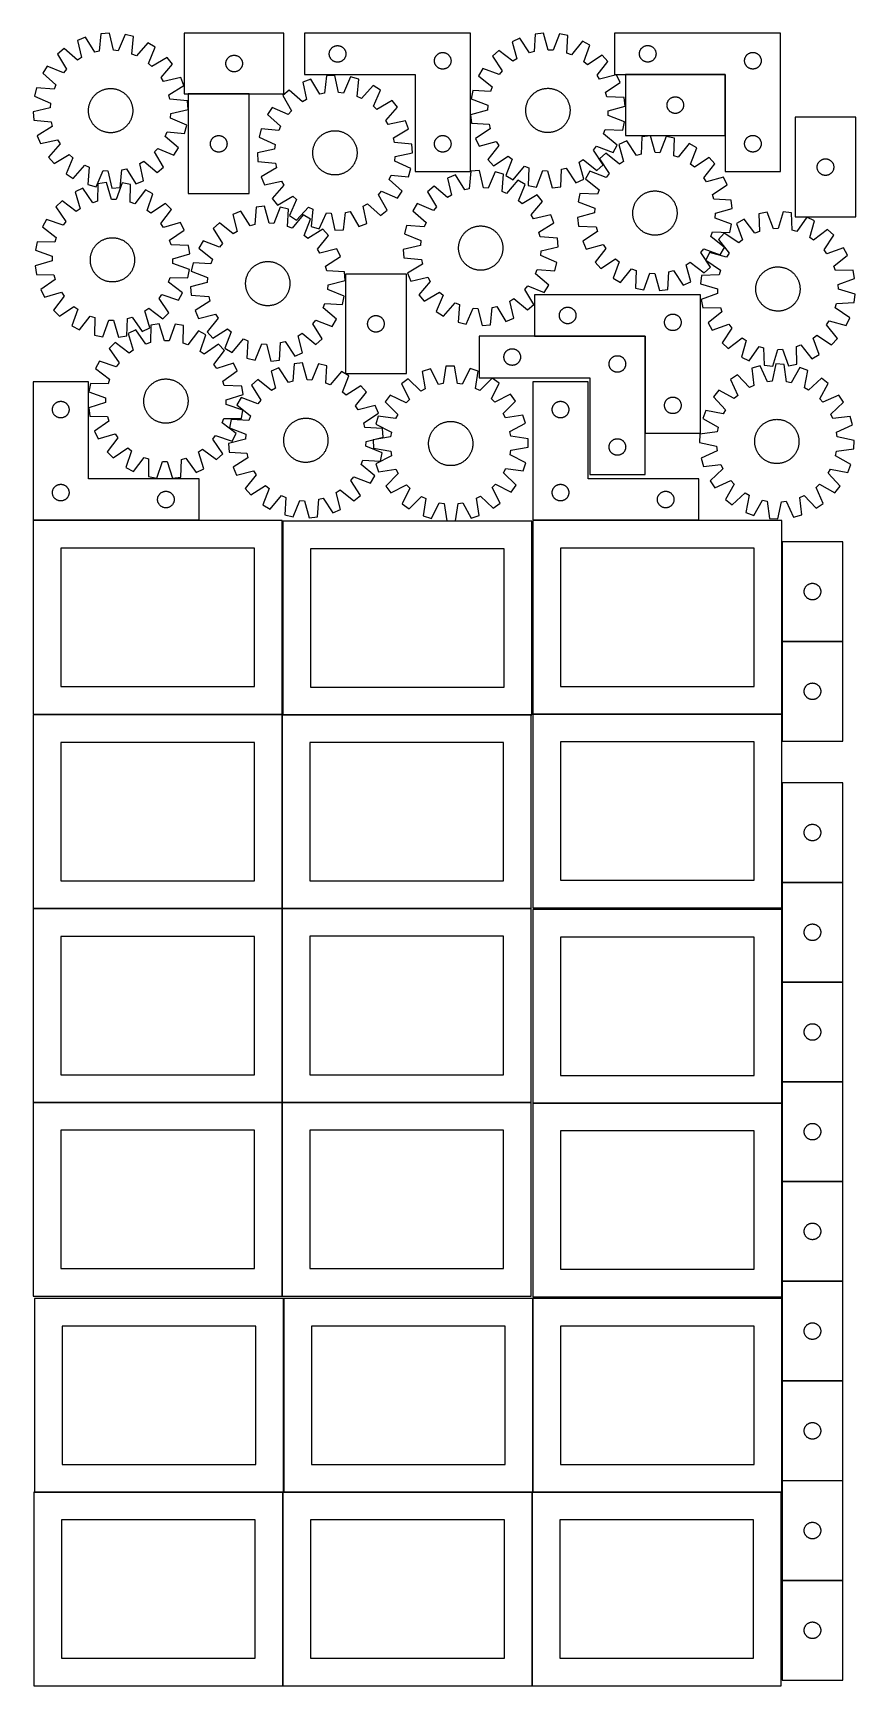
# Model space of a CAD drawing. Header units: millimetres. Extents: x 7 to 1493, y 7 to 2993.
import ezdxf

# ---------------------------------------------------------------- set-up
doc = ezdxf.new("R2010")
doc.units = ezdxf.units.MM
doc.layers.add('COMMON', color=5, linetype='CONTINUOUS', true_color=0x0000ff)
doc.layers.add('CUT', color=7, linetype='CONTINUOUS', true_color=0x000000)

msp = doc.modelspace()

# ---------------------------------------------------------------- linework, layer by layer
at = {"layer": 'COMMON'}
for p, q in [((1256.936125, 2918.382734), (1076.936125, 2918.382734)), ((1257.036126, 2808.282733), (1257.036126, 2918.282733)), ((396.976499, 2883.353431), (286.976499, 2883.353431)), ((1112.269323, 2445.586153), (912.469324, 2445.586153)), ((1112.369324, 2270.686153), (1112.369324, 2445.486152)), ((306.546813, 2112.923826), (6.546813, 2112.923826)), ((1209.574234, 2112.923826), (909.574234, 2112.923826)), ((1359.674234, 2074.177481), (1359.674234, 1894.177481)), ((1359.674234, 1893.97748), (1359.674234, 1762.823825)), ((1359.774235, 1894.07748), (1469.774235, 1894.07748)), ((1359.574234, 1762.723825), (909.574234, 1762.723825)), ((1359.674234, 1762.623824), (1359.674234, 1713.97748)), ((456.624736, 1411.364303), (456.624736, 1761.299045)), ((906.724736, 1761.464304), (457.949316, 1761.464304)), ((1359.674234, 1638.722963), (1359.674234, 1458.722963)), ((1359.674234, 1458.522962), (1359.674234, 1412.623824)), ((1469.774235, 1458.622963), (1359.774235, 1458.622963)), ((456.524735, 1411.199045), (6.524735, 1411.199045)), ((456.624736, 1061.164302), (456.624736, 1411.099044)), ((906.724736, 1411.264303), (456.724736, 1411.264303)), ((1359.674234, 1409.774326), (1359.674234, 1278.522962)), ((1359.674234, 1278.322961), (1359.674234, 1098.322961)), ((1469.774235, 1278.422962), (1359.774235, 1278.422962)), ((1359.674234, 1098.12296), (1359.674234, 1059.774326)), ((1469.774235, 1098.222961), (1359.774235, 1098.222961)), ((6.524735, 1060.999043), (456.524735, 1060.999043)), ((456.624736, 710.964301), (456.624736, 1060.899043)), ((456.724736, 1061.064301), (906.724736, 1061.064301)), ((1359.574234, 1059.674326), (909.574234, 1059.674326)), ((1359.674234, 1059.574325), (1359.674234, 918.12296)), ((1359.674234, 917.922959), (1359.674234, 737.922959)), ((1359.774235, 918.022959), (1469.774235, 918.022959)), ((1359.674234, 737.722958), (1359.674234, 709.574325)), ((1469.774235, 737.822959), (1359.774235, 737.822959)), ((459.274233, 356.724781), (459.274233, 706.724781)), ((909.474234, 356.724781), (909.474234, 706.724781)), ((1359.674234, 706.724781), (1359.674234, 557.722958)), ((1359.674234, 557.522957), (1359.674234, 377.522957)), ((1469.774235, 557.622958), (1359.774235, 557.622958)), ((1359.674234, 377.322956), (1359.674234, 356.724781)), ((1469.774235, 377.422957), (1359.774235, 377.422957)), ((457.849575, 356.624781), (9.174232, 356.624781)), ((457.949576, 6.52478), (457.949576, 356.52478)), ((908.049576, 356.624781), (459.374233, 356.624781)), ((908.149577, 6.52478), (908.149577, 356.52478)), ((1358.249577, 356.624781), (909.574234, 356.624781)), ((1469.774235, 197.222956), (1359.774235, 197.222956))]:
    msp.add_line(p, q, dxfattribs=at)
at = {"layer": 'CUT'}
for p, q in [((129.136704, 2992.22189), (126.211414, 2960.592514)), ((144.484671, 2993.303755), (129.136704, 2992.22189)), ((151.818045, 2962.397504), (144.484671, 2993.303755)), ((172.916307, 2990.832341), (160.360177, 2961.65498)), ((187.847407, 2987.118473), (172.916307, 2990.832341)), ((185.271303, 2955.458744), (187.847407, 2987.118473)), ((459.822203, 2993.453431), (279.822203, 2993.453431)), ((279.822203, 2993.453431), (279.822203, 2883.453431)), ((459.822203, 2883.453431), (459.822203, 2993.453431)), ((796.716425, 2993.314765), (496.716425, 2993.314765)), ((496.716425, 2993.314765), (496.716425, 2918.314765)), ((796.716425, 2743.314765), (796.716425, 2993.314765)), ((913.642519, 2991.713882), (911.996895, 2959.992175)), ((928.934278, 2993.414657), (913.642519, 2991.713882)), ((937.509747, 2962.829757), (928.934278, 2993.414657)), ((957.442525, 2992.093404), (946.074897, 2962.432794)), ((972.511421, 2988.985524), (957.442525, 2992.093404)), ((971.215922, 2957.24759), (972.511421, 2988.985524)), ((1357.136126, 2993.482734), (1057.136126, 2993.482734)), ((1057.136126, 2993.482734), (1057.136126, 2918.482734)), ((1357.136126, 2743.482734), (1357.136126, 2993.482734)), ((62.616094, 2965.302508), (50.835232, 2955.405951)), ((86.715157, 2944.609274), (62.616094, 2965.302508)), ((101.332902, 2985.786486), (87.070432, 2980.014788)), ((87.070432, 2980.014788), (94.062331, 2949.0295)), ((117.857911, 2958.659031), (101.332902, 2985.786486)), ((126.211414, 2960.592514), (117.857911, 2958.659031)), ((160.360177, 2961.65498), (151.818045, 2962.397504)), ((214.123791, 2975.982159), (193.165901, 2952.112898)), ((227.176462, 2967.836098), (214.123791, 2975.982159)), ((214.943047, 2938.521966), (227.176462, 2967.836098)), ((541.736313, 2956.586946), (541.795927, 2957.35708)), ((541.795927, 2957.35708), (541.895106, 2958.123124)), ((541.895106, 2958.123124), (542.033589, 2958.883046)), ((542.033589, 2958.883046), (542.211009, 2959.634832)), ((542.211009, 2959.634832), (542.426894, 2960.376487)), ((542.426894, 2960.376487), (542.680672, 2961.106046)), ((542.680672, 2961.106046), (542.971671, 2961.821574)), ((542.971671, 2961.821574), (543.299118, 2962.521172)), ((543.299118, 2962.521172), (543.662146, 2963.202986)), ((543.662146, 2963.202986), (544.059791, 2963.865208)), ((544.059791, 2963.865208), (544.491, 2964.506081)), ((544.491, 2964.506081), (544.954628, 2965.123907)), ((544.954628, 2965.123907), (545.449446, 2965.717047)), ((545.449446, 2965.717047), (545.974142, 2966.283927)), ((545.974142, 2966.283927), (546.527325, 2966.823045)), ((546.527325, 2966.823045), (547.107527, 2967.332972)), ((547.107527, 2967.332972), (547.71321, 2967.812354)), ((547.71321, 2967.812354), (548.342769, 2968.25992)), ((548.342769, 2968.25992), (548.994533, 2968.674484)), ((548.994533, 2968.674484), (549.666774, 2969.054947)), ((549.666774, 2969.054947), (550.357709, 2969.400299)), ((550.357709, 2969.400299), (551.065506, 2969.709624)), ((551.065506, 2969.709624), (551.788289, 2969.982103)), ((551.788289, 2969.982103), (552.52414, 2970.217013)), ((552.52414, 2970.217013), (553.271109, 2970.413731)), ((553.271109, 2970.413731), (554.027213, 2970.571734)), ((554.027213, 2970.571734), (554.790449, 2970.690605)), ((554.790449, 2970.690605), (555.558793, 2970.770028)), ((555.558793, 2970.770028), (556.330206, 2970.809792)), ((556.330206, 2970.809792), (557.102643, 2970.809792)), ((557.102643, 2970.809792), (557.874057, 2970.770028)), ((557.874057, 2970.770028), (558.6424, 2970.690605)), ((558.6424, 2970.690605), (559.405636, 2970.571734)), ((559.405636, 2970.571734), (560.161741, 2970.413731)), ((560.161741, 2970.413731), (560.908709, 2970.217013)), ((560.908709, 2970.217013), (561.64456, 2969.982103)), ((561.64456, 2969.982103), (562.367343, 2969.709624)), ((562.367343, 2969.709624), (563.075141, 2969.400299)), ((563.075141, 2969.400299), (563.766076, 2969.054947)), ((563.766076, 2969.054947), (564.438317, 2968.674484)), ((564.438317, 2968.674484), (565.09008, 2968.25992)), ((565.09008, 2968.25992), (565.719639, 2967.812354)), ((565.719639, 2967.812354), (566.325322, 2967.332972)), ((566.325322, 2967.332972), (566.905525, 2966.823045)), ((566.905525, 2966.823045), (567.458707, 2966.283927)), ((567.458707, 2966.283927), (567.983404, 2965.717047)), ((567.983404, 2965.717047), (568.478222, 2965.123907)), ((568.478222, 2965.123907), (568.94185, 2964.506081)), ((568.94185, 2964.506081), (569.373058, 2963.865208)), ((569.373058, 2963.865208), (569.770703, 2963.202986)), ((569.770703, 2963.202986), (570.133731, 2962.521172)), ((570.133731, 2962.521172), (570.461178, 2961.821574)), ((570.461178, 2961.821574), (570.752177, 2961.106046)), ((570.752177, 2961.106046), (571.005955, 2960.376487)), ((571.005955, 2960.376487), (571.221841, 2959.634832)), ((571.221841, 2959.634832), (571.39926, 2958.883046)), ((571.39926, 2958.883046), (571.537743, 2958.123124)), ((571.537743, 2958.123124), (571.636923, 2957.35708)), ((571.636923, 2957.35708), (571.696536, 2956.586946)), ((740.357709, 2956.900299), (741.065506, 2957.209624)), ((741.065506, 2957.209624), (741.788289, 2957.482103)), ((741.788289, 2957.482103), (742.52414, 2957.717013)), ((742.52414, 2957.717013), (743.271109, 2957.913731)), ((743.271109, 2957.913731), (744.027213, 2958.071734)), ((744.027213, 2958.071734), (744.790449, 2958.190605)), ((744.790449, 2958.190605), (745.558793, 2958.270028)), ((745.558793, 2958.270028), (746.330206, 2958.309792)), ((746.330206, 2958.309792), (747.102643, 2958.309792)), ((747.102643, 2958.309792), (747.874057, 2958.270028)), ((747.874057, 2958.270028), (748.6424, 2958.190605)), ((748.6424, 2958.190605), (749.405636, 2958.071734)), ((749.405636, 2958.071734), (750.161741, 2957.913731)), ((750.161741, 2957.913731), (750.908709, 2957.717013)), ((750.908709, 2957.717013), (751.64456, 2957.482103)), ((751.64456, 2957.482103), (752.367343, 2957.209624)), ((752.367343, 2957.209624), (753.075141, 2956.900299)), ((848.263247, 2962.130178), (836.891645, 2951.765951)), ((873.1783, 2942.427009), (848.263247, 2962.130178)), ((886.121275, 2984.160936), (872.103516, 2977.817989)), ((872.103516, 2977.817989), (880.340981, 2947.140327)), ((903.728285, 2957.722933), (886.121275, 2984.160936)), ((911.996895, 2959.992175), (903.728285, 2957.722933)), ((946.074897, 2962.432794), (937.509747, 2962.829757)), ((979.239195, 2954.223279), (971.215922, 2957.24759)), ((999.216084, 2978.919405), (979.239195, 2954.223279)), ((1012.587068, 2971.30709), (999.216084, 2978.919405)), ((1001.547415, 2941.522853), (1012.587068, 2971.30709)), ((1102.156015, 2956.754915), (1102.215628, 2957.525049)), ((1102.215628, 2957.525049), (1102.314808, 2958.291092)), ((1102.314808, 2958.291092), (1102.453291, 2959.051015)), ((1102.453291, 2959.051015), (1102.630711, 2959.8028)), ((1102.630711, 2959.8028), (1102.846596, 2960.544456)), ((1102.846596, 2960.544456), (1103.100374, 2961.274015)), ((1103.100374, 2961.274015), (1103.391373, 2961.989542)), ((1103.391373, 2961.989542), (1103.71882, 2962.689141)), ((1103.71882, 2962.689141), (1104.081848, 2963.370955)), ((1104.081848, 2963.370955), (1104.479493, 2964.033177)), ((1104.479493, 2964.033177), (1104.910701, 2964.67405)), ((1104.910701, 2964.67405), (1105.374329, 2965.291876)), ((1105.374329, 2965.291876), (1105.869147, 2965.885015)), ((1105.869147, 2965.885015), (1106.393844, 2966.451896)), ((1106.393844, 2966.451896), (1106.947026, 2966.991014)), ((1106.947026, 2966.991014), (1107.527229, 2967.50094)), ((1107.527229, 2967.50094), (1108.132912, 2967.980322)), ((1108.132912, 2967.980322), (1108.762471, 2968.427889)), ((1108.762471, 2968.427889), (1109.414234, 2968.842453)), ((1109.414234, 2968.842453), (1110.086475, 2969.222916)), ((1110.086475, 2969.222916), (1110.777411, 2969.568268)), ((1110.777411, 2969.568268), (1111.485208, 2969.877593)), ((1111.485208, 2969.877593), (1112.207991, 2970.150072)), ((1112.207991, 2970.150072), (1112.943842, 2970.384982)), ((1112.943842, 2970.384982), (1113.69081, 2970.581699)), ((1113.69081, 2970.581699), (1114.446915, 2970.739703)), ((1114.446915, 2970.739703), (1115.210151, 2970.858574)), ((1115.210151, 2970.858574), (1115.978494, 2970.937997)), ((1115.978494, 2970.937997), (1116.749908, 2970.977761)), ((1116.749908, 2970.977761), (1117.522345, 2970.977761)), ((1117.522345, 2970.977761), (1118.293758, 2970.937997)), ((1118.293758, 2970.937997), (1119.062102, 2970.858574)), ((1119.062102, 2970.858574), (1119.825338, 2970.739703)), ((1119.825338, 2970.739703), (1120.581443, 2970.581699)), ((1120.581443, 2970.581699), (1121.328411, 2970.384982)), ((1121.328411, 2970.384982), (1122.064262, 2970.150072)), ((1122.064262, 2970.150072), (1122.787045, 2969.877593)), ((1122.787045, 2969.877593), (1123.494842, 2969.568268)), ((1123.494842, 2969.568268), (1124.185778, 2969.222916)), ((1124.185778, 2969.222916), (1124.858018, 2968.842453)), ((1124.858018, 2968.842453), (1125.509782, 2968.427889)), ((1125.509782, 2968.427889), (1126.139341, 2967.980322)), ((1126.139341, 2967.980322), (1126.745024, 2967.50094)), ((1126.745024, 2967.50094), (1127.325226, 2966.991014)), ((1127.325226, 2966.991014), (1127.878409, 2966.451896)), ((1127.878409, 2966.451896), (1128.403105, 2965.885015)), ((1128.403105, 2965.885015), (1128.897923, 2965.291876)), ((1128.897923, 2965.291876), (1129.361551, 2964.67405)), ((1129.361551, 2964.67405), (1129.79276, 2964.033177)), ((1129.79276, 2964.033177), (1130.190405, 2963.370955)), ((1130.190405, 2963.370955), (1130.553433, 2962.689141)), ((1130.553433, 2962.689141), (1130.88088, 2961.989542)), ((1130.88088, 2961.989542), (1131.171879, 2961.274015)), ((1131.171879, 2961.274015), (1131.425657, 2960.544456)), ((1131.425657, 2960.544456), (1131.641542, 2959.8028)), ((1131.641542, 2959.8028), (1131.818962, 2959.051015)), ((1131.818962, 2959.051015), (1131.957445, 2958.291092)), ((1131.957445, 2958.291092), (1132.056625, 2957.525049)), ((1132.056625, 2957.525049), (1132.116238, 2956.754915)), ((1300.777411, 2957.068268), (1301.485208, 2957.377593)), ((1301.485208, 2957.377593), (1302.207991, 2957.650072)), ((1302.207991, 2957.650072), (1302.943842, 2957.884982)), ((1302.943842, 2957.884982), (1303.69081, 2958.081699)), ((1303.69081, 2958.081699), (1304.446915, 2958.239703)), ((1304.446915, 2958.239703), (1305.210151, 2958.358574)), ((1305.210151, 2958.358574), (1305.978494, 2958.437997)), ((1305.978494, 2958.437997), (1306.749908, 2958.477761)), ((1306.749908, 2958.477761), (1307.522345, 2958.477761)), ((1307.522345, 2958.477761), (1308.293758, 2958.437997)), ((1308.293758, 2958.437997), (1309.062102, 2958.358574)), ((1309.062102, 2958.358574), (1309.825338, 2958.239703)), ((1309.825338, 2958.239703), (1310.581443, 2958.081699)), ((1310.581443, 2958.081699), (1311.328411, 2957.884982)), ((1311.328411, 2957.884982), (1312.064262, 2957.650072)), ((1312.064262, 2957.650072), (1312.787045, 2957.377593)), ((1312.787045, 2957.377593), (1313.494842, 2957.068268)), ((32.124119, 2933.856935), (23.978057, 2920.804264)), ((61.43825, 2921.62352), (32.124119, 2933.856935)), ((50.835232, 2955.405951), (67.059904, 2928.097807)), ((67.059904, 2928.097807), (61.43825, 2921.62352)), ((94.062331, 2949.0295), (86.715157, 2944.609274)), ((193.165901, 2952.112898), (185.271303, 2955.458744)), ((221.417333, 2932.900313), (214.943047, 2938.521966)), ((248.725478, 2949.124985), (221.417333, 2932.900313)), ((237.9288, 2913.24506), (258.622034, 2937.344123)), ((258.622034, 2937.344123), (248.725478, 2949.124985)), ((354.822203, 2938.453431), (354.842092, 2939.225612)), ((354.842092, 2937.68125), (354.822203, 2938.453431)), ((354.842092, 2939.225612), (354.901705, 2939.995746)), ((354.901705, 2936.911116), (354.842092, 2937.68125)), ((354.901705, 2939.995746), (355.000885, 2940.76179)), ((355.000885, 2936.145072), (354.901705, 2936.911116)), ((355.000885, 2940.76179), (355.139368, 2941.521712)), ((355.139368, 2935.38515), (355.000885, 2936.145072)), ((355.139368, 2941.521712), (355.316787, 2942.273498)), ((355.316787, 2934.633364), (355.139368, 2935.38515)), ((355.316787, 2942.273498), (355.532673, 2943.015154)), ((355.532673, 2933.891709), (355.316787, 2934.633364)), ((355.532673, 2943.015154), (355.786451, 2943.744712)), ((355.786451, 2933.16215), (355.532673, 2933.891709)), ((355.786451, 2943.744712), (356.07745, 2944.46024)), ((356.07745, 2932.446623), (355.786451, 2933.16215)), ((356.07745, 2944.46024), (356.404897, 2945.159838)), ((356.404897, 2931.747024), (356.07745, 2932.446623)), ((356.404897, 2945.159838), (356.767925, 2945.841652)), ((356.767925, 2931.06521), (356.404897, 2931.747024)), ((356.767925, 2945.841652), (357.16557, 2946.503874)), ((357.16557, 2930.402988), (356.767925, 2931.06521)), ((357.16557, 2946.503874), (357.596778, 2947.144748)), ((357.596778, 2929.762115), (357.16557, 2930.402988)), ((357.596778, 2947.144748), (358.060406, 2947.762573)), ((358.060406, 2929.144289), (357.596778, 2929.762115)), ((358.060406, 2947.762573), (358.555224, 2948.355713)), ((358.555224, 2928.551149), (358.060406, 2929.144289)), ((358.555224, 2948.355713), (359.07992, 2948.922593)), ((359.07992, 2927.984269), (358.555224, 2928.551149)), ((359.07992, 2948.922593), (359.633103, 2949.461712)), ((359.633103, 2927.445151), (359.07992, 2927.984269)), ((359.633103, 2949.461712), (360.213306, 2949.971638)), ((360.213306, 2926.935224), (359.633103, 2927.445151)), ((360.213306, 2949.971638), (360.818989, 2950.45102)), ((360.818989, 2950.45102), (361.448547, 2950.898586)), ((361.448547, 2950.898586), (362.100311, 2951.313151)), ((362.100311, 2951.313151), (362.772552, 2951.693613)), ((362.772552, 2951.693613), (363.463487, 2952.038965)), ((363.463487, 2952.038965), (364.171285, 2952.348291)), ((364.171285, 2952.348291), (364.894068, 2952.62077)), ((364.894068, 2952.62077), (365.629919, 2952.855679)), ((365.629919, 2952.855679), (366.376887, 2953.052397)), ((366.376887, 2953.052397), (367.132992, 2953.2104)), ((367.132992, 2953.2104), (367.896228, 2953.329271)), ((367.896228, 2953.329271), (368.664571, 2953.408694)), ((368.664571, 2953.408694), (369.435985, 2953.448458)), ((369.435985, 2953.448458), (370.208422, 2953.448458)), ((370.208422, 2953.448458), (370.979835, 2953.408694)), ((370.979835, 2953.408694), (371.748179, 2953.329271)), ((371.748179, 2953.329271), (372.511415, 2953.2104)), ((372.511415, 2953.2104), (373.267519, 2953.052397)), ((373.267519, 2953.052397), (374.014488, 2952.855679)), ((374.014488, 2952.855679), (374.750339, 2952.62077)), ((374.750339, 2952.62077), (375.473122, 2952.348291)), ((375.473122, 2952.348291), (376.180919, 2952.038965)), ((376.180919, 2952.038965), (376.871854, 2951.693613)), ((376.871854, 2951.693613), (377.544095, 2951.313151)), ((377.544095, 2951.313151), (378.195859, 2950.898586)), ((378.195859, 2950.898586), (378.825417, 2950.45102)), ((378.825417, 2950.45102), (379.431101, 2949.971638)), ((379.431101, 2949.971638), (380.011303, 2949.461712)), ((380.011303, 2927.445151), (379.431101, 2926.935224)), ((380.011303, 2949.461712), (380.564486, 2948.922593)), ((380.564486, 2927.984269), (380.011303, 2927.445151)), ((380.564486, 2948.922593), (381.089182, 2948.355713)), ((381.089182, 2928.551149), (380.564486, 2927.984269)), ((381.089182, 2948.355713), (381.584, 2947.762573)), ((381.584, 2929.144289), (381.089182, 2928.551149)), ((381.584, 2947.762573), (382.047628, 2947.144748)), ((382.047628, 2929.762115), (381.584, 2929.144289)), ((382.047628, 2947.144748), (382.478837, 2946.503874)), ((382.478837, 2930.402988), (382.047628, 2929.762115)), ((382.478837, 2946.503874), (382.876482, 2945.841652)), ((382.876482, 2931.06521), (382.478837, 2930.402988)), ((382.876482, 2945.841652), (383.239509, 2945.159838)), ((383.239509, 2931.747024), (382.876482, 2931.06521)), ((383.239509, 2945.159838), (383.566957, 2944.46024)), ((383.566957, 2932.446623), (383.239509, 2931.747024)), ((383.566957, 2944.46024), (383.857956, 2943.744712)), ((383.857956, 2933.16215), (383.566957, 2932.446623)), ((383.857956, 2943.744712), (384.111734, 2943.015154)), ((384.111734, 2933.891709), (383.857956, 2933.16215)), ((384.111734, 2943.015154), (384.327619, 2942.273498)), ((384.327619, 2934.633364), (384.111734, 2933.891709)), ((384.327619, 2942.273498), (384.505039, 2941.521712)), ((384.505039, 2935.38515), (384.327619, 2934.633364)), ((384.505039, 2941.521712), (384.643522, 2940.76179)), ((384.643522, 2936.145072), (384.505039, 2935.38515)), ((384.643522, 2940.76179), (384.742701, 2939.995746)), ((384.742701, 2936.911116), (384.643522, 2936.145072)), ((384.742701, 2939.995746), (384.802315, 2939.225612)), ((384.802315, 2937.68125), (384.742701, 2936.911116)), ((384.802315, 2939.225612), (384.822203, 2938.453431)), ((384.822203, 2938.453431), (384.802315, 2937.68125)), ((541.716425, 2955.814765), (541.736313, 2956.586946)), ((541.736313, 2955.042584), (541.716425, 2955.814765)), ((541.795927, 2954.27245), (541.736313, 2955.042584)), ((541.895106, 2953.506406), (541.795927, 2954.27245)), ((542.033589, 2952.746484), (541.895106, 2953.506406)), ((542.211009, 2951.994698), (542.033589, 2952.746484)), ((542.426894, 2951.253042), (542.211009, 2951.994698)), ((542.680672, 2950.523484), (542.426894, 2951.253042)), ((542.971671, 2949.807956), (542.680672, 2950.523484)), ((543.299118, 2949.108358), (542.971671, 2949.807956)), ((543.662146, 2948.426544), (543.299118, 2949.108358)), ((544.059791, 2947.764322), (543.662146, 2948.426544)), ((544.491, 2947.123448), (544.059791, 2947.764322)), ((544.954628, 2946.505623), (544.491, 2947.123448)), ((545.449446, 2945.912483), (544.954628, 2946.505623)), ((545.974142, 2945.345603), (545.449446, 2945.912483)), ((546.527325, 2944.806484), (545.974142, 2945.345603)), ((547.107527, 2944.296558), (546.527325, 2944.806484)), ((547.71321, 2943.817176), (547.107527, 2944.296558)), ((548.342769, 2943.36961), (547.71321, 2943.817176)), ((548.994533, 2942.955046), (548.342769, 2943.36961)), ((549.666774, 2942.574583), (548.994533, 2942.955046)), ((550.357709, 2942.229231), (549.666774, 2942.574583)), ((551.065506, 2941.919905), (550.357709, 2942.229231)), ((551.788289, 2941.647427), (551.065506, 2941.919905)), ((552.52414, 2941.412517), (551.788289, 2941.647427)), ((553.271109, 2941.215799), (552.52414, 2941.412517)), ((554.027213, 2941.057796), (553.271109, 2941.215799)), ((554.790449, 2940.938925), (554.027213, 2941.057796)), ((555.558793, 2940.859502), (554.790449, 2940.938925)), ((556.330206, 2940.819738), (555.558793, 2940.859502)), ((557.102643, 2940.819738), (556.330206, 2940.819738)), ((557.874057, 2940.859502), (557.102643, 2940.819738)), ((558.6424, 2940.938925), (557.874057, 2940.859502)), ((559.405636, 2941.057796), (558.6424, 2940.938925)), ((560.161741, 2941.215799), (559.405636, 2941.057796)), ((560.908709, 2941.412517), (560.161741, 2941.215799)), ((561.64456, 2941.647427), (560.908709, 2941.412517)), ((562.367343, 2941.919905), (561.64456, 2941.647427)), ((563.075141, 2942.229231), (562.367343, 2941.919905)), ((563.766076, 2942.574583), (563.075141, 2942.229231)), ((564.438317, 2942.955046), (563.766076, 2942.574583)), ((565.09008, 2943.36961), (564.438317, 2942.955046)), ((565.719639, 2943.817176), (565.09008, 2943.36961)), ((566.325322, 2944.296558), (565.719639, 2943.817176)), ((566.905525, 2944.806484), (566.325322, 2944.296558)), ((567.458707, 2945.345603), (566.905525, 2944.806484)), ((567.983404, 2945.912483), (567.458707, 2945.345603)), ((568.478222, 2946.505623), (567.983404, 2945.912483)), ((568.94185, 2947.123448), (568.478222, 2946.505623)), ((569.373058, 2947.764322), (568.94185, 2947.123448)), ((569.770703, 2948.426544), (569.373058, 2947.764322)), ((570.133731, 2949.108358), (569.770703, 2948.426544)), ((570.461178, 2949.807956), (570.133731, 2949.108358)), ((570.752177, 2950.523484), (570.461178, 2949.807956)), ((571.005955, 2951.253042), (570.752177, 2950.523484)), ((571.221841, 2951.994698), (571.005955, 2951.253042)), ((571.39926, 2952.746484), (571.221841, 2951.994698)), ((571.537743, 2953.506406), (571.39926, 2952.746484)), ((571.636923, 2954.27245), (571.537743, 2953.506406)), ((571.696536, 2955.042584), (571.636923, 2954.27245)), ((571.696536, 2956.586946), (571.716425, 2955.814765)), ((571.716425, 2955.814765), (571.696536, 2955.042584)), ((731.716425, 2943.314765), (731.736313, 2944.086946)), ((731.736313, 2942.542584), (731.716425, 2943.314765)), ((731.736313, 2944.086946), (731.795927, 2944.85708)), ((731.795927, 2941.77245), (731.736313, 2942.542584)), ((731.795927, 2944.85708), (731.895106, 2945.623124)), ((731.895106, 2941.006406), (731.795927, 2941.77245)), ((731.895106, 2945.623124), (732.033589, 2946.383046)), ((732.033589, 2940.246484), (731.895106, 2941.006406)), ((732.033589, 2946.383046), (732.211009, 2947.134832)), ((732.211009, 2939.494698), (732.033589, 2940.246484)), ((732.211009, 2947.134832), (732.426894, 2947.876487)), ((732.426894, 2938.753042), (732.211009, 2939.494698)), ((732.426894, 2947.876487), (732.680672, 2948.606046)), ((732.680672, 2938.023484), (732.426894, 2938.753042)), ((732.680672, 2948.606046), (732.971671, 2949.321574)), ((732.971671, 2937.307956), (732.680672, 2938.023484)), ((732.971671, 2949.321574), (733.299118, 2950.021172)), ((733.299118, 2936.608358), (732.971671, 2937.307956)), ((733.299118, 2950.021172), (733.662146, 2950.702986)), ((733.662146, 2935.926544), (733.299118, 2936.608358)), ((733.662146, 2950.702986), (734.059791, 2951.365208)), ((734.059791, 2935.264322), (733.662146, 2935.926544)), ((734.059791, 2951.365208), (734.491, 2952.006081)), ((734.491, 2934.623448), (734.059791, 2935.264322)), ((734.491, 2952.006081), (734.954628, 2952.623907)), ((734.954628, 2934.005623), (734.491, 2934.623448)), ((734.954628, 2952.623907), (735.449446, 2953.217047)), ((735.449446, 2933.412483), (734.954628, 2934.005623)), ((735.449446, 2953.217047), (735.974142, 2953.783927)), ((735.974142, 2932.845603), (735.449446, 2933.412483)), ((735.974142, 2953.783927), (736.527325, 2954.323045)), ((736.527325, 2932.306484), (735.974142, 2932.845603)), ((736.527325, 2954.323045), (737.107527, 2954.832972)), ((737.107527, 2931.796558), (736.527325, 2932.306484)), ((737.107527, 2954.832972), (737.71321, 2955.312354)), ((737.71321, 2931.317176), (737.107527, 2931.796558)), ((737.71321, 2955.312354), (738.342769, 2955.75992)), ((738.342769, 2930.86961), (737.71321, 2931.317176)), ((738.342769, 2955.75992), (738.994533, 2956.174484)), ((738.994533, 2930.455046), (738.342769, 2930.86961)), ((738.994533, 2956.174484), (739.666774, 2956.554947)), ((739.666774, 2930.074583), (738.994533, 2930.455046)), ((739.666774, 2956.554947), (740.357709, 2956.900299)), ((740.357709, 2929.729231), (739.666774, 2930.074583)), ((741.065506, 2929.419905), (740.357709, 2929.729231)), ((741.788289, 2929.147427), (741.065506, 2929.419905)), ((742.52414, 2928.912517), (741.788289, 2929.147427)), ((743.271109, 2928.715799), (742.52414, 2928.912517)), ((744.027213, 2928.557796), (743.271109, 2928.715799)), ((744.790449, 2928.438925), (744.027213, 2928.557796)), ((745.558793, 2928.359502), (744.790449, 2928.438925)), ((746.330206, 2928.319738), (745.558793, 2928.359502)), ((747.102643, 2928.319738), (746.330206, 2928.319738)), ((747.874057, 2928.359502), (747.102643, 2928.319738)), ((748.6424, 2928.438925), (747.874057, 2928.359502)), ((749.405636, 2928.557796), (748.6424, 2928.438925)), ((750.161741, 2928.715799), (749.405636, 2928.557796)), ((750.908709, 2928.912517), (750.161741, 2928.715799)), ((751.64456, 2929.147427), (750.908709, 2928.912517)), ((752.367343, 2929.419905), (751.64456, 2929.147427)), ((753.075141, 2929.729231), (752.367343, 2929.419905)), ((753.075141, 2956.900299), (753.766076, 2956.554947)), ((753.766076, 2930.074583), (753.075141, 2929.729231)), ((753.766076, 2956.554947), (754.438317, 2956.174484)), ((754.438317, 2930.455046), (753.766076, 2930.074583)), ((754.438317, 2956.174484), (755.09008, 2955.75992)), ((755.09008, 2930.86961), (754.438317, 2930.455046)), ((755.09008, 2955.75992), (755.719639, 2955.312354)), ((755.719639, 2931.317176), (755.09008, 2930.86961)), ((755.719639, 2955.312354), (756.325322, 2954.832972)), ((756.325322, 2931.796558), (755.719639, 2931.317176)), ((756.325322, 2954.832972), (756.905525, 2954.323045)), ((756.905525, 2932.306484), (756.325322, 2931.796558)), ((756.905525, 2954.323045), (757.458707, 2953.783927)), ((757.458707, 2932.845603), (756.905525, 2932.306484)), ((757.458707, 2953.783927), (757.983404, 2953.217047)), ((757.983404, 2933.412483), (757.458707, 2932.845603)), ((757.983404, 2953.217047), (758.478222, 2952.623907)), ((758.478222, 2934.005623), (757.983404, 2933.412483)), ((758.478222, 2952.623907), (758.94185, 2952.006081)), ((758.94185, 2934.623448), (758.478222, 2934.005623)), ((758.94185, 2952.006081), (759.373058, 2951.365208)), ((759.373058, 2935.264322), (758.94185, 2934.623448)), ((759.373058, 2951.365208), (759.770703, 2950.702986)), ((759.770703, 2935.926544), (759.373058, 2935.264322)), ((759.770703, 2950.702986), (760.133731, 2950.021172)), ((760.133731, 2936.608358), (759.770703, 2935.926544)), ((760.133731, 2950.021172), (760.461178, 2949.321574)), ((760.461178, 2937.307956), (760.133731, 2936.608358)), ((760.461178, 2949.321574), (760.752177, 2948.606046)), ((760.752177, 2938.023484), (760.461178, 2937.307956)), ((760.752177, 2948.606046), (761.005955, 2947.876487)), ((761.005955, 2938.753042), (760.752177, 2938.023484)), ((761.005955, 2947.876487), (761.221841, 2947.134832)), ((761.221841, 2939.494698), (761.005955, 2938.753042)), ((761.221841, 2947.134832), (761.39926, 2946.383046)), ((761.39926, 2940.246484), (761.221841, 2939.494698)), ((761.39926, 2946.383046), (761.537743, 2945.623124)), ((761.537743, 2941.006406), (761.39926, 2940.246484)), ((761.537743, 2945.623124), (761.636923, 2944.85708)), ((761.636923, 2941.77245), (761.537743, 2941.006406)), ((761.636923, 2944.85708), (761.696536, 2944.086946)), ((761.696536, 2942.542584), (761.636923, 2941.77245)), ((761.696536, 2944.086946), (761.716425, 2943.314765)), ((761.716425, 2943.314765), (761.696536, 2942.542584)), ((819.066002, 2929.478909), (811.453687, 2916.107925)), ((848.850239, 2918.439256), (819.066002, 2929.478909)), ((836.891645, 2951.765951), (854.205858, 2925.135278)), ((880.340981, 2947.140327), (873.1783, 2942.427009)), ((1008.243438, 2936.167234), (1001.547415, 2941.522853)), ((1034.874111, 2953.481447), (1008.243438, 2936.167234)), ((1025.535168, 2917.194792), (1045.238338, 2942.109844)), ((1045.238338, 2942.109844), (1034.874111, 2953.481447)), ((1102.136126, 2955.982734), (1102.156015, 2956.754915)), ((1102.156015, 2955.210552), (1102.136126, 2955.982734)), ((1102.215628, 2954.440419), (1102.156015, 2955.210552)), ((1102.314808, 2953.674375), (1102.215628, 2954.440419)), ((1102.453291, 2952.914453), (1102.314808, 2953.674375)), ((1102.630711, 2952.162667), (1102.453291, 2952.914453)), ((1102.846596, 2951.421011), (1102.630711, 2952.162667)), ((1103.100374, 2950.691452), (1102.846596, 2951.421011)), ((1103.391373, 2949.975925), (1103.100374, 2950.691452)), ((1103.71882, 2949.276327), (1103.391373, 2949.975925)), ((1104.081848, 2948.594513), (1103.71882, 2949.276327)), ((1104.479493, 2947.932291), (1104.081848, 2948.594513)), ((1104.910701, 2947.291417), (1104.479493, 2947.932291)), ((1105.374329, 2946.673591), (1104.910701, 2947.291417)), ((1105.869147, 2946.080452), (1105.374329, 2946.673591)), ((1106.393844, 2945.513571), (1105.869147, 2946.080452)), ((1106.947026, 2944.974453), (1106.393844, 2945.513571)), ((1107.527229, 2944.464527), (1106.947026, 2944.974453)), ((1108.132912, 2943.985145), (1107.527229, 2944.464527)), ((1108.762471, 2943.537578), (1108.132912, 2943.985145)), ((1109.414234, 2943.123014), (1108.762471, 2943.537578)), ((1110.086475, 2942.742552), (1109.414234, 2943.123014)), ((1110.777411, 2942.3972), (1110.086475, 2942.742552)), ((1111.485208, 2942.087874), (1110.777411, 2942.3972)), ((1112.207991, 2941.815395), (1111.485208, 2942.087874)), ((1112.943842, 2941.580486), (1112.207991, 2941.815395)), ((1113.69081, 2941.383768), (1112.943842, 2941.580486)), ((1114.446915, 2941.225764), (1113.69081, 2941.383768)), ((1115.210151, 2941.106894), (1114.446915, 2941.225764)), ((1115.978494, 2941.027471), (1115.210151, 2941.106894)), ((1116.749908, 2940.987707), (1115.978494, 2941.027471)), ((1117.522345, 2940.987707), (1116.749908, 2940.987707)), ((1118.293758, 2941.027471), (1117.522345, 2940.987707)), ((1119.062102, 2941.106894), (1118.293758, 2941.027471)), ((1119.825338, 2941.225764), (1119.062102, 2941.106894)), ((1120.581443, 2941.383768), (1119.825338, 2941.225764)), ((1121.328411, 2941.580486), (1120.581443, 2941.383768)), ((1122.064262, 2941.815395), (1121.328411, 2941.580486)), ((1122.787045, 2942.087874), (1122.064262, 2941.815395)), ((1123.494842, 2942.3972), (1122.787045, 2942.087874)), ((1124.185778, 2942.742552), (1123.494842, 2942.3972)), ((1124.858018, 2943.123014), (1124.185778, 2942.742552)), ((1125.509782, 2943.537578), (1124.858018, 2943.123014)), ((1126.139341, 2943.985145), (1125.509782, 2943.537578)), ((1126.745024, 2944.464527), (1126.139341, 2943.985145)), ((1127.325226, 2944.974453), (1126.745024, 2944.464527)), ((1127.878409, 2945.513571), (1127.325226, 2944.974453)), ((1128.403105, 2946.080452), (1127.878409, 2945.513571)), ((1128.897923, 2946.673591), (1128.403105, 2946.080452)), ((1129.361551, 2947.291417), (1128.897923, 2946.673591)), ((1129.79276, 2947.932291), (1129.361551, 2947.291417)), ((1130.190405, 2948.594513), (1129.79276, 2947.932291)), ((1130.553433, 2949.276327), (1130.190405, 2948.594513)), ((1130.88088, 2949.975925), (1130.553433, 2949.276327)), ((1131.171879, 2950.691452), (1130.88088, 2949.975925)), ((1131.425657, 2951.421011), (1131.171879, 2950.691452)), ((1131.641542, 2952.162667), (1131.425657, 2951.421011)), ((1131.818962, 2952.914453), (1131.641542, 2952.162667)), ((1131.957445, 2953.674375), (1131.818962, 2952.914453)), ((1132.056625, 2954.440419), (1131.957445, 2953.674375)), ((1132.116238, 2955.210552), (1132.056625, 2954.440419)), ((1132.116238, 2956.754915), (1132.136126, 2955.982734)), ((1132.136126, 2955.982734), (1132.116238, 2955.210552)), ((1292.136126, 2943.482734), (1292.156015, 2944.254915)), ((1292.156015, 2942.710552), (1292.136126, 2943.482734)), ((1292.156015, 2944.254915), (1292.215628, 2945.025049)), ((1292.215628, 2941.940419), (1292.156015, 2942.710552)), ((1292.215628, 2945.025049), (1292.314808, 2945.791092)), ((1292.314808, 2941.174375), (1292.215628, 2941.940419)), ((1292.314808, 2945.791092), (1292.453291, 2946.551015)), ((1292.453291, 2940.414453), (1292.314808, 2941.174375)), ((1292.453291, 2946.551015), (1292.630711, 2947.3028)), ((1292.630711, 2939.662667), (1292.453291, 2940.414453)), ((1292.630711, 2947.3028), (1292.846596, 2948.044456)), ((1292.846596, 2938.921011), (1292.630711, 2939.662667)), ((1292.846596, 2948.044456), (1293.100374, 2948.774015)), ((1293.100374, 2938.191452), (1292.846596, 2938.921011)), ((1293.100374, 2948.774015), (1293.391373, 2949.489542)), ((1293.391373, 2937.475925), (1293.100374, 2938.191452)), ((1293.391373, 2949.489542), (1293.71882, 2950.189141)), ((1293.71882, 2936.776327), (1293.391373, 2937.475925)), ((1293.71882, 2950.189141), (1294.081848, 2950.870955)), ((1294.081848, 2936.094513), (1293.71882, 2936.776327)), ((1294.081848, 2950.870955), (1294.479493, 2951.533177)), ((1294.479493, 2935.432291), (1294.081848, 2936.094513)), ((1294.479493, 2951.533177), (1294.910701, 2952.17405)), ((1294.910701, 2934.791417), (1294.479493, 2935.432291)), ((1294.910701, 2952.17405), (1295.374329, 2952.791876)), ((1295.374329, 2934.173591), (1294.910701, 2934.791417)), ((1295.374329, 2952.791876), (1295.869147, 2953.385015)), ((1295.869147, 2933.580452), (1295.374329, 2934.173591)), ((1295.869147, 2953.385015), (1296.393844, 2953.951896)), ((1296.393844, 2933.013571), (1295.869147, 2933.580452)), ((1296.393844, 2953.951896), (1296.947026, 2954.491014)), ((1296.947026, 2932.474453), (1296.393844, 2933.013571)), ((1296.947026, 2954.491014), (1297.527229, 2955.00094)), ((1297.527229, 2931.964527), (1296.947026, 2932.474453)), ((1297.527229, 2955.00094), (1298.132912, 2955.480322)), ((1298.132912, 2931.485145), (1297.527229, 2931.964527)), ((1298.132912, 2955.480322), (1298.762471, 2955.927889)), ((1298.762471, 2931.037578), (1298.132912, 2931.485145)), ((1298.762471, 2955.927889), (1299.414234, 2956.342453)), ((1299.414234, 2930.623014), (1298.762471, 2931.037578)), ((1299.414234, 2956.342453), (1300.086475, 2956.722916)), ((1300.086475, 2930.242552), (1299.414234, 2930.623014)), ((1300.086475, 2956.722916), (1300.777411, 2957.068268)), ((1300.777411, 2929.8972), (1300.086475, 2930.242552)), ((1301.485208, 2929.587874), (1300.777411, 2929.8972)), ((1302.207991, 2929.315395), (1301.485208, 2929.587874)), ((1302.943842, 2929.080486), (1302.207991, 2929.315395)), ((1303.69081, 2928.883768), (1302.943842, 2929.080486)), ((1304.446915, 2928.725764), (1303.69081, 2928.883768)), ((1305.210151, 2928.606894), (1304.446915, 2928.725764)), ((1305.978494, 2928.527471), (1305.210151, 2928.606894)), ((1306.749908, 2928.487707), (1305.978494, 2928.527471)), ((1307.522345, 2928.487707), (1306.749908, 2928.487707)), ((1308.293758, 2928.527471), (1307.522345, 2928.487707)), ((1309.062102, 2928.606894), (1308.293758, 2928.527471)), ((1309.825338, 2928.725764), (1309.062102, 2928.606894)), ((1310.581443, 2928.883768), (1309.825338, 2928.725764)), ((1311.328411, 2929.080486), (1310.581443, 2928.883768)), ((1312.064262, 2929.315395), (1311.328411, 2929.080486)), ((1312.787045, 2929.587874), (1312.064262, 2929.315395)), ((1313.494842, 2929.8972), (1312.787045, 2929.587874)), ((1313.494842, 2957.068268), (1314.185778, 2956.722916)), ((1314.185778, 2930.242552), (1313.494842, 2929.8972)), ((1314.185778, 2956.722916), (1314.858018, 2956.342453)), ((1314.858018, 2930.623014), (1314.185778, 2930.242552)), ((1314.858018, 2956.342453), (1315.509782, 2955.927889)), ((1315.509782, 2931.037578), (1314.858018, 2930.623014)), ((1315.509782, 2955.927889), (1316.139341, 2955.480322)), ((1316.139341, 2931.485145), (1315.509782, 2931.037578)), ((1316.139341, 2955.480322), (1316.745024, 2955.00094)), ((1316.745024, 2931.964527), (1316.139341, 2931.485145)), ((1316.745024, 2955.00094), (1317.325226, 2954.491014)), ((1317.325226, 2932.474453), (1316.745024, 2931.964527)), ((1317.325226, 2954.491014), (1317.878409, 2953.951896)), ((1317.878409, 2933.013571), (1317.325226, 2932.474453)), ((1317.878409, 2953.951896), (1318.403105, 2953.385015)), ((1318.403105, 2933.580452), (1317.878409, 2933.013571)), ((1318.403105, 2953.385015), (1318.897923, 2952.791876)), ((1318.897923, 2934.173591), (1318.403105, 2933.580452)), ((1318.897923, 2952.791876), (1319.361551, 2952.17405)), ((1319.361551, 2934.791417), (1318.897923, 2934.173591)), ((1319.361551, 2952.17405), (1319.79276, 2951.533177)), ((1319.79276, 2935.432291), (1319.361551, 2934.791417)), ((1319.79276, 2951.533177), (1320.190405, 2950.870955)), ((1320.190405, 2936.094513), (1319.79276, 2935.432291)), ((1320.190405, 2950.870955), (1320.553433, 2950.189141)), ((1320.553433, 2936.776327), (1320.190405, 2936.094513)), ((1320.553433, 2950.189141), (1320.88088, 2949.489542)), ((1320.88088, 2937.475925), (1320.553433, 2936.776327)), ((1320.88088, 2949.489542), (1321.171879, 2948.774015)), ((1321.171879, 2938.191452), (1320.88088, 2937.475925)), ((1321.171879, 2948.774015), (1321.425657, 2948.044456)), ((1321.425657, 2938.921011), (1321.171879, 2938.191452)), ((1321.425657, 2948.044456), (1321.641542, 2947.3028)), ((1321.641542, 2939.662667), (1321.425657, 2938.921011)), ((1321.641542, 2947.3028), (1321.818962, 2946.551015)), ((1321.818962, 2940.414453), (1321.641542, 2939.662667)), ((1321.818962, 2946.551015), (1321.957445, 2945.791092)), ((1321.957445, 2941.174375), (1321.818962, 2940.414453)), ((1321.957445, 2945.791092), (1322.056625, 2945.025049)), ((1322.056625, 2941.940419), (1321.957445, 2941.174375)), ((1322.056625, 2945.025049), (1322.116238, 2944.254915)), ((1322.116238, 2942.710552), (1322.056625, 2941.940419)), ((1322.116238, 2944.254915), (1322.136126, 2943.482734)), ((1322.136126, 2943.482734), (1322.116238, 2942.710552)), ((23.978057, 2920.804264), (47.847318, 2899.846375)), ((47.847318, 2899.846375), (44.501473, 2891.951776)), ((242.349026, 2905.897885), (237.9288, 2913.24506)), ((273.334314, 2912.889785), (242.349026, 2905.897885)), ((251.978557, 2882.102305), (279.106012, 2898.627315)), ((279.106012, 2898.627315), (273.334314, 2912.889785)), ((360.818989, 2926.455842), (360.213306, 2926.935224)), ((361.448547, 2926.008276), (360.818989, 2926.455842)), ((362.100311, 2925.593712), (361.448547, 2926.008276)), ((362.772552, 2925.213249), (362.100311, 2925.593712)), ((363.463487, 2924.867897), (362.772552, 2925.213249)), ((364.171285, 2924.558572), (363.463487, 2924.867897)), ((364.894068, 2924.286093), (364.171285, 2924.558572)), ((365.629919, 2924.051183), (364.894068, 2924.286093)), ((366.376887, 2923.854465), (365.629919, 2924.051183)), ((367.132992, 2923.696462), (366.376887, 2923.854465)), ((367.896228, 2923.577591), (367.132992, 2923.696462)), ((368.664571, 2923.498168), (367.896228, 2923.577591)), ((369.435985, 2923.458404), (368.664571, 2923.498168)), ((370.208422, 2923.458404), (369.435985, 2923.458404)), ((370.979835, 2923.498168), (370.208422, 2923.458404)), ((371.748179, 2923.577591), (370.979835, 2923.498168)), ((372.511415, 2923.696462), (371.748179, 2923.577591)), ((373.267519, 2923.854465), (372.511415, 2923.696462)), ((374.014488, 2924.051183), (373.267519, 2923.854465)), ((374.750339, 2924.286093), (374.014488, 2924.051183)), ((375.473122, 2924.558572), (374.750339, 2924.286093)), ((376.180919, 2924.867897), (375.473122, 2924.558572)), ((376.871854, 2925.213249), (376.180919, 2924.867897)), ((377.544095, 2925.593712), (376.871854, 2925.213249)), ((378.195859, 2926.008276), (377.544095, 2925.593712)), ((378.825417, 2926.455842), (378.195859, 2926.008276)), ((379.431101, 2926.935224), (378.825417, 2926.455842)), ((508.553494, 2910.118348), (494.209017, 2904.553591)), ((494.209017, 2904.553591), (500.751917, 2873.470393)), ((496.716425, 2918.314765), (696.716425, 2918.314765)), ((524.684318, 2882.754663), (508.553494, 2910.118348)), ((536.447488, 2916.150837), (533.064919, 2884.567092)), ((551.809501, 2917.010549), (536.447488, 2916.150837)), ((558.694983, 2886.001439), (551.809501, 2917.010549)), ((580.202407, 2914.128069), (567.225479, 2885.135413)), ((595.078215, 2910.19858), (580.202407, 2914.128069)), ((592.044356, 2878.579433), (595.078215, 2910.19858)), ((621.190739, 2898.683288), (599.889723, 2875.119725)), ((634.124194, 2890.349245), (621.190739, 2898.683288)), ((696.716425, 2918.314765), (696.716425, 2743.314765)), ((811.453687, 2916.107925), (836.149813, 2896.131036)), ((854.205858, 2925.135278), (848.850239, 2918.439256)), ((1030.248487, 2910.032111), (1025.535168, 2917.194792)), ((1060.926149, 2918.269576), (1030.248487, 2910.032111)), ((1040.831093, 2886.644807), (1067.269095, 2904.251817)), ((1057.136126, 2918.482734), (1257.136126, 2918.482734)), ((1067.269095, 2904.251817), (1060.926149, 2918.269576)), ((1256.936125, 2918.282733), (1076.936125, 2918.282733)), ((1076.936125, 2918.282733), (1076.936125, 2808.282733)), ((1256.936125, 2808.282733), (1256.936125, 2918.282733)), ((1257.136126, 2918.482734), (1257.136126, 2743.482734)), ((12.841744, 2894.527881), (9.127876, 2879.596781)), ((9.127876, 2879.596781), (38.305236, 2867.040651)), ((44.501473, 2891.951776), (12.841744, 2894.527881)), ((109.226539, 2867.471052), (109.689484, 2868.639251)), ((109.689484, 2868.639251), (110.188896, 2869.792332)), ((110.188896, 2869.792332), (110.724279, 2870.929157)), ((110.724279, 2870.929157), (111.295108, 2872.048604)), ((111.295108, 2872.048604), (111.900817, 2873.149568)), ((111.900817, 2873.149568), (112.54081, 2874.230964)), ((112.54081, 2874.230964), (113.214454, 2875.291723)), ((113.214454, 2875.291723), (113.921085, 2876.330799)), ((113.921085, 2876.330799), (114.660006, 2877.347167)), ((114.660006, 2877.347167), (115.430486, 2878.339823)), ((115.430486, 2878.339823), (116.231767, 2879.307788)), ((116.231767, 2879.307788), (117.063057, 2880.250106)), ((117.063057, 2880.250106), (117.923536, 2881.165848)), ((117.923536, 2881.165848), (118.812354, 2882.05411)), ((118.812354, 2882.05411), (119.728634, 2882.914015)), ((119.728634, 2882.914015), (120.671473, 2883.744715)), ((120.671473, 2883.744715), (121.63994, 2884.54539)), ((121.63994, 2884.54539), (122.633078, 2885.315249)), ((122.633078, 2885.315249), (123.649908, 2886.053533)), ((123.649908, 2886.053533), (124.689426, 2886.759513)), ((124.689426, 2886.759513), (125.750607, 2887.432493)), ((125.750607, 2887.432493), (126.832403, 2888.071808)), ((126.832403, 2888.071808), (127.933747, 2888.676828)), ((127.933747, 2888.676828), (129.053551, 2889.246956)), ((129.053551, 2889.246956), (130.190711, 2889.781628)), ((130.190711, 2889.781628), (131.344104, 2890.280317)), ((131.344104, 2890.280317), (132.512593, 2890.742531)), ((132.512593, 2890.742531), (133.695023, 2891.167814)), ((133.695023, 2891.167814), (134.890228, 2891.555746)), ((134.890228, 2891.555746), (136.097029, 2891.905944)), ((136.097029, 2891.905944), (137.314234, 2892.218063)), ((137.314234, 2892.218063), (138.540643, 2892.491795)), ((138.540643, 2892.491795), (139.775044, 2892.726869)), ((139.775044, 2892.726869), (141.01622, 2892.923054)), ((141.01622, 2892.923054), (142.262946, 2893.080155)), ((142.262946, 2893.080155), (143.513992, 2893.198019)), ((143.513992, 2893.198019), (144.768122, 2893.276528)), ((144.768122, 2893.276528), (146.0241, 2893.315605)), ((146.0241, 2893.315605), (147.280685, 2893.315212)), ((147.280685, 2893.315212), (148.536638, 2893.275348)), ((148.536638, 2893.275348), (149.790719, 2893.196054)), ((149.790719, 2893.196054), (151.041691, 2893.077407)), ((151.041691, 2893.077407), (152.288318, 2892.919525)), ((152.288318, 2892.919525), (153.529371, 2892.722563)), ((153.529371, 2892.722563), (154.763625, 2892.486716)), ((154.763625, 2892.486716), (155.989862, 2892.212217)), ((155.989862, 2892.212217), (157.206872, 2891.899335)), ((157.206872, 2891.899335), (158.413453, 2891.548382)), ((158.413453, 2891.548382), (159.608415, 2891.159701)), ((159.608415, 2891.159701), (160.790579, 2890.733678)), ((160.790579, 2890.733678), (161.958778, 2890.270732)), ((161.958778, 2890.270732), (163.111858, 2889.771321)), ((163.111858, 2889.771321), (164.248683, 2889.235937)), ((164.248683, 2889.235937), (165.36813, 2888.665109)), ((165.36813, 2888.665109), (166.469095, 2888.059399)), ((166.469095, 2888.059399), (167.55049, 2887.419407)), ((167.55049, 2887.419407), (168.61125, 2886.745763)), ((168.61125, 2886.745763), (169.650326, 2886.039131)), ((169.650326, 2886.039131), (170.666694, 2885.300211)), ((170.666694, 2885.300211), (171.65935, 2884.52973)), ((171.65935, 2884.52973), (172.627315, 2883.728449)), ((172.627315, 2883.728449), (173.569633, 2882.897159)), ((173.569633, 2882.897159), (174.485375, 2882.036681)), ((174.485375, 2882.036681), (175.373637, 2881.147863)), ((175.373637, 2881.147863), (176.233542, 2880.231582)), ((176.233542, 2880.231582), (177.064241, 2879.288743)), ((177.064241, 2879.288743), (177.864916, 2878.320277)), ((177.864916, 2878.320277), (178.634775, 2877.327139)), ((178.634775, 2877.327139), (179.373059, 2876.310308)), ((179.373059, 2876.310308), (180.07904, 2875.27079)), ((180.07904, 2875.27079), (180.75202, 2874.209609)), ((180.75202, 2874.209609), (181.391335, 2873.127813)), ((181.391335, 2873.127813), (181.996355, 2872.026469)), ((181.996355, 2872.026469), (182.566482, 2870.906665)), ((182.566482, 2870.906665), (183.101154, 2869.769505)), ((183.101154, 2869.769505), (183.599843, 2868.616112)), ((183.599843, 2868.616112), (184.062057, 2867.447624)), ((253.91204, 2873.748802), (251.978557, 2882.102305)), ((285.541416, 2870.823513), (253.91204, 2873.748802)), ((279.822203, 2883.453431), (459.822203, 2883.453431)), ((286.623282, 2855.475545), (285.541416, 2870.823513)), ((396.976499, 2883.25343), (286.976499, 2883.25343)), ((286.976499, 2883.25343), (286.976499, 2703.25343)), ((396.976499, 2703.25343), (396.976499, 2883.25343)), ((469.544394, 2890.196634), (457.62159, 2880.471549)), ((457.62159, 2880.471549), (473.449494, 2852.931538)), ((493.341563, 2869.156922), (469.544394, 2890.196634)), ((500.751917, 2873.470393), (493.341563, 2869.156922)), ((533.064919, 2884.567092), (524.684318, 2882.754663)), ((567.225479, 2885.135413), (558.694983, 2886.001439)), ((599.889723, 2875.119725), (592.044356, 2878.579433)), ((621.467968, 2861.215163), (634.124194, 2890.349245)), ((655.400259, 2871.328338), (627.860248, 2855.500434)), ((665.125344, 2859.405534), (655.400259, 2871.328338)), ((801.387568, 2889.403261), (798.279688, 2874.334365)), ((798.279688, 2874.334365), (827.940298, 2862.966737)), ((833.125502, 2888.107762), (801.387568, 2889.403261)), ((836.149813, 2896.131036), (833.125502, 2888.107762)), ((899.201761, 2867.446721), (899.6542, 2868.619028)), ((899.6542, 2868.619028), (900.14324, 2869.776546)), ((900.14324, 2869.776546), (900.668396, 2870.918132)), ((900.668396, 2870.918132), (901.229151, 2872.042658)), ((901.229151, 2872.042658), (901.824952, 2873.149016)), ((901.824952, 2873.149016), (902.455211, 2874.236114)), ((902.455211, 2874.236114), (903.119305, 2875.302878)), ((903.119305, 2875.302878), (903.816579, 2876.348256)), ((903.816579, 2876.348256), (904.546345, 2877.371217)), ((904.546345, 2877.371217), (905.307883, 2878.37075)), ((905.307883, 2878.37075), (906.100442, 2879.345869)), ((906.100442, 2879.345869), (906.923238, 2880.295613)), ((906.923238, 2880.295613), (907.775461, 2881.219043)), ((907.775461, 2881.219043), (908.656269, 2882.115248)), ((908.656269, 2882.115248), (909.564793, 2882.983345)), ((909.564793, 2882.983345), (910.500136, 2883.822476)), ((910.500136, 2883.822476), (911.461375, 2884.631812)), ((911.461375, 2884.631812), (912.447562, 2885.410557)), ((912.447562, 2885.410557), (913.457723, 2886.15794)), ((913.457723, 2886.15794), (914.490861, 2886.873224)), ((914.490861, 2886.873224), (915.545958, 2887.555704)), ((915.545958, 2887.555704), (916.621971, 2888.204705)), ((916.621971, 2888.204705), (917.717838, 2888.819588)), ((917.717838, 2888.819588), (918.832479, 2889.399745)), ((918.832479, 2889.399745), (919.964793, 2889.944605)), ((919.964793, 2889.944605), (921.113663, 2890.453629)), ((921.113663, 2890.453629), (922.277954, 2890.926315)), ((922.277954, 2890.926315), (923.456519, 2891.362196)), ((923.456519, 2891.362196), (924.648193, 2891.760842)), ((924.648193, 2891.760842), (925.851801, 2892.121861)), ((925.851801, 2892.121861), (927.066155, 2892.444895)), ((927.066155, 2892.444895), (928.290057, 2892.729626)), ((928.290057, 2892.729626), (929.522298, 2892.975772)), ((929.522298, 2892.975772), (930.761663, 2893.183092)), ((930.761663, 2893.183092), (932.006929, 2893.35138)), ((932.006929, 2893.35138), (933.256866, 2893.48047)), ((933.256866, 2893.48047), (934.510241, 2893.570235)), ((934.510241, 2893.570235), (935.765817, 2893.620586)), ((935.765817, 2893.620586), (937.022355, 2893.631474)), ((937.022355, 2893.631474), (938.278615, 2893.602887)), ((938.278615, 2893.602887), (939.533358, 2893.534855)), ((939.533358, 2893.534855), (940.785344, 2893.427444)), ((940.785344, 2893.427444), (942.033339, 2893.28076)), ((942.033339, 2893.28076), (943.27611, 2893.094948)), ((943.27611, 2893.094948), (944.512432, 2892.870191)), ((944.512432, 2892.870191), (945.741084, 2892.606711)), ((945.741084, 2892.606711), (946.960853, 2892.304768)), ((946.960853, 2892.304768), (948.170536, 2891.964661)), ((948.170536, 2891.964661), (949.36894, 2891.586724)), ((949.36894, 2891.586724), (950.55488, 2891.171331)), ((950.55488, 2891.171331), (951.727188, 2890.718892)), ((951.727188, 2890.718892), (952.884706, 2890.229852)), ((952.884706, 2890.229852), (954.026291, 2889.704696)), ((954.026291, 2889.704696), (955.150818, 2889.143941)), ((955.150818, 2889.143941), (956.257176, 2888.54814)), ((956.257176, 2888.54814), (957.344274, 2887.917881)), ((957.344274, 2887.917881), (958.411038, 2887.253787)), ((958.411038, 2887.253787), (959.456416, 2886.556513)), ((959.456416, 2886.556513), (960.479377, 2885.826747)), ((960.479377, 2885.826747), (961.47891, 2885.065209)), ((961.47891, 2885.065209), (962.454029, 2884.27265)), ((962.454029, 2884.27265), (963.403773, 2883.449854)), ((963.403773, 2883.449854), (964.327203, 2882.597631)), ((964.327203, 2882.597631), (965.223408, 2881.716823)), ((965.223408, 2881.716823), (966.091505, 2880.808299)), ((966.091505, 2880.808299), (966.930635, 2879.872956)), ((966.930635, 2879.872956), (967.739972, 2878.911717)), ((967.739972, 2878.911717), (968.518716, 2877.92553)), ((968.518716, 2877.92553), (969.266099, 2876.915369)), ((969.266099, 2876.915369), (969.981384, 2875.882231)), ((969.981384, 2875.882231), (970.663863, 2874.827134)), ((970.663863, 2874.827134), (971.312865, 2873.751121)), ((971.312865, 2873.751121), (971.927748, 2872.655254)), ((971.927748, 2872.655254), (972.507905, 2871.540613)), ((972.507905, 2871.540613), (973.052765, 2870.408299)), ((973.052765, 2870.408299), (973.561789, 2869.259429)), ((973.561789, 2869.259429), (974.034474, 2868.095138)), ((974.034474, 2868.095138), (974.470356, 2866.916573)), ((1043.100335, 2878.376197), (1040.831093, 2886.644807)), ((1074.822042, 2876.730573), (1043.100335, 2878.376197)), ((1076.522817, 2861.438814), (1074.822042, 2876.730573)), ((1152.43071, 2867.102799), (1152.646595, 2867.844455)), ((1152.646595, 2867.844455), (1152.900373, 2868.574014)), ((1152.900373, 2868.574014), (1153.191372, 2869.289541)), ((1153.191372, 2869.289541), (1153.518819, 2869.98914)), ((1153.518819, 2869.98914), (1153.881847, 2870.670954)), ((1153.881847, 2870.670954), (1154.279492, 2871.333176)), ((1154.279492, 2871.333176), (1154.7107, 2871.974049)), ((1154.7107, 2871.974049), (1155.174328, 2872.591875)), ((1155.174328, 2872.591875), (1155.669146, 2873.185014)), ((1155.669146, 2873.185014), (1156.193843, 2873.751895)), ((1156.193843, 2873.751895), (1156.747025, 2874.291013)), ((1156.747025, 2874.291013), (1157.327228, 2874.800939)), ((1157.327228, 2874.800939), (1157.932911, 2875.280321)), ((1157.932911, 2875.280321), (1158.56247, 2875.727888)), ((1158.56247, 2875.727888), (1159.214233, 2876.142452)), ((1159.214233, 2876.142452), (1159.886474, 2876.522915)), ((1159.886474, 2876.522915), (1160.57741, 2876.868267)), ((1160.57741, 2876.868267), (1161.285207, 2877.177592)), ((1161.285207, 2877.177592), (1162.00799, 2877.450071)), ((1162.00799, 2877.450071), (1162.743841, 2877.684981)), ((1162.743841, 2877.684981), (1163.490809, 2877.881698)), ((1163.490809, 2877.881698), (1164.246914, 2878.039702)), ((1164.246914, 2878.039702), (1165.01015, 2878.158573)), ((1165.01015, 2878.158573), (1165.778493, 2878.237996)), ((1165.778493, 2878.237996), (1166.549907, 2878.27776)), ((1166.549907, 2878.27776), (1167.322344, 2878.27776)), ((1167.322344, 2878.27776), (1168.093757, 2878.237996)), ((1168.093757, 2878.237996), (1168.862101, 2878.158573)), ((1168.862101, 2878.158573), (1169.625337, 2878.039702)), ((1169.625337, 2878.039702), (1170.381442, 2877.881698)), ((1170.381442, 2877.881698), (1171.12841, 2877.684981)), ((1171.12841, 2877.684981), (1171.864261, 2877.450071)), ((1171.864261, 2877.450071), (1172.587044, 2877.177592)), ((1172.587044, 2877.177592), (1173.294841, 2876.868267)), ((1173.294841, 2876.868267), (1173.985777, 2876.522915)), ((1173.985777, 2876.522915), (1174.658017, 2876.142452)), ((1174.658017, 2876.142452), (1175.309781, 2875.727888)), ((1175.309781, 2875.727888), (1175.93934, 2875.280321)), ((1175.93934, 2875.280321), (1176.545023, 2874.800939)), ((1176.545023, 2874.800939), (1177.125225, 2874.291013)), ((1177.125225, 2874.291013), (1177.678408, 2873.751895)), ((1177.678408, 2873.751895), (1178.203104, 2873.185014)), ((1178.203104, 2873.185014), (1178.697922, 2872.591875)), ((1178.697922, 2872.591875), (1179.16155, 2871.974049)), ((1179.16155, 2871.974049), (1179.592759, 2871.333176)), ((1179.592759, 2871.333176), (1179.990404, 2870.670954)), ((1179.990404, 2870.670954), (1180.353432, 2869.98914)), ((1180.353432, 2869.98914), (1180.680879, 2869.289541)), ((1180.680879, 2869.289541), (1180.971878, 2868.574014)), ((1180.971878, 2868.574014), (1181.225656, 2867.844455)), ((1181.225656, 2867.844455), (1181.441541, 2867.102799)), ((37.562713, 2858.498518), (6.656461, 2851.165145)), ((6.656461, 2851.165145), (7.738327, 2835.817177)), ((38.305236, 2867.040651), (37.562713, 2858.498518)), ((106.644611, 2852.704574), (106.645005, 2853.961159)), ((106.683689, 2851.448596), (106.644611, 2852.704574)), ((106.645005, 2853.961159), (106.684868, 2855.217112)), ((106.762198, 2850.194465), (106.683689, 2851.448596)), ((106.684868, 2855.217112), (106.764163, 2856.471193)), ((106.880061, 2848.94342), (106.762198, 2850.194465)), ((106.764163, 2856.471193), (106.882809, 2857.722164)), ((107.037163, 2847.696694), (106.880061, 2848.94342)), ((106.882809, 2857.722164), (107.040692, 2858.968792)), ((107.233347, 2846.455518), (107.037163, 2847.696694)), ((107.040692, 2858.968792), (107.237653, 2860.209845)), ((107.468422, 2845.221116), (107.233347, 2846.455518)), ((107.237653, 2860.209845), (107.4735, 2861.444099)), ((107.742153, 2843.994708), (107.468422, 2845.221116)), ((107.4735, 2861.444099), (107.748, 2862.670336)), ((108.054272, 2842.777502), (107.742153, 2843.994708)), ((107.748, 2862.670336), (108.060881, 2863.887345)), ((108.404471, 2841.570702), (108.054272, 2842.777502)), ((108.060881, 2863.887345), (108.411835, 2865.093927)), ((108.792403, 2840.375496), (108.404471, 2841.570702)), ((108.411835, 2865.093927), (108.800515, 2866.288889)), ((109.217686, 2839.193066), (108.792403, 2840.375496)), ((108.800515, 2866.288889), (109.226539, 2867.471052)), ((109.6799, 2838.024578), (109.217686, 2839.193066)), ((110.178589, 2836.871185), (109.6799, 2838.024578)), ((183.590259, 2838.001439), (183.090847, 2836.848358)), ((184.053204, 2839.169638), (183.590259, 2838.001439)), ((184.479228, 2840.351801), (184.053204, 2839.169638)), ((184.062057, 2867.447624), (184.48734, 2866.265194)), ((184.867908, 2841.546763), (184.479228, 2840.351801)), ((184.48734, 2866.265194), (184.875272, 2865.069988)), ((185.218862, 2842.753345), (184.867908, 2841.546763)), ((184.875272, 2865.069988), (185.225471, 2863.863188)), ((185.531743, 2843.970354), (185.218862, 2842.753345)), ((185.225471, 2863.863188), (185.53759, 2862.645982)), ((185.806243, 2845.196591), (185.531743, 2843.970354)), ((185.53759, 2862.645982), (185.811321, 2861.419574)), ((186.04209, 2846.430845), (185.806243, 2845.196591)), ((185.811321, 2861.419574), (186.046396, 2860.185172)), ((186.239051, 2847.671898), (186.04209, 2846.430845)), ((186.046396, 2860.185172), (186.24258, 2858.943996)), ((186.396934, 2848.918526), (186.239051, 2847.671898)), ((186.24258, 2858.943996), (186.399682, 2857.69727)), ((186.51558, 2850.169497), (186.396934, 2848.918526)), ((186.399682, 2857.69727), (186.517545, 2856.446225)), ((186.594875, 2851.423578), (186.51558, 2850.169497)), ((186.517545, 2856.446225), (186.596054, 2855.192094)), ((186.634738, 2852.679531), (186.594875, 2851.423578)), ((186.596054, 2855.192094), (186.635132, 2853.936116)), ((186.635132, 2853.936116), (186.634738, 2852.679531)), ((254.974507, 2839.600039), (255.71703, 2848.142172)), ((284.151867, 2827.043909), (254.974507, 2839.600039)), ((255.71703, 2848.142172), (286.623282, 2855.475545)), ((438.600683, 2859.195484), (430.26664, 2846.262029)), ((430.26664, 2846.262029), (453.830202, 2824.961013)), ((467.734765, 2846.539258), (438.600683, 2859.195484)), ((473.449494, 2852.931538), (467.734765, 2846.539258)), ((627.860248, 2855.500434), (621.467968, 2861.215163)), ((644.085632, 2835.608365), (665.125344, 2859.405534)), ((827.543334, 2854.401587), (796.958435, 2845.826118)), ((796.958435, 2845.826118), (798.65921, 2830.534359)), ((827.940298, 2862.966737), (827.543334, 2854.401587)), ((896.741618, 2853.914195), (896.770204, 2855.170456)), ((896.752506, 2852.657657), (896.741618, 2853.914195)), ((896.802857, 2851.402081), (896.752506, 2852.657657)), ((896.770204, 2855.170456), (896.838237, 2856.425198)), ((896.892622, 2850.148706), (896.802857, 2851.402081)), ((896.838237, 2856.425198), (896.945648, 2857.677184)), ((897.021712, 2848.898769), (896.892622, 2850.148706)), ((896.945648, 2857.677184), (897.092332, 2858.925179)), ((897.19, 2847.653503), (897.021712, 2848.898769)), ((897.092332, 2858.925179), (897.278144, 2860.16795)), ((897.39732, 2846.414139), (897.19, 2847.653503)), ((897.278144, 2860.16795), (897.502901, 2861.404272)), ((897.643466, 2845.181897), (897.39732, 2846.414139)), ((897.502901, 2861.404272), (897.766381, 2862.632924)), ((897.928197, 2843.957996), (897.643466, 2845.181897)), ((897.766381, 2862.632924), (898.068324, 2863.852693)), ((898.251231, 2842.743642), (897.928197, 2843.957996)), ((898.068324, 2863.852693), (898.408431, 2865.062376)), ((898.61225, 2841.540033), (898.251231, 2842.743642)), ((898.408431, 2865.062376), (898.786368, 2866.26078)), ((899.010896, 2840.348359), (898.61225, 2841.540033)), ((898.786368, 2866.26078), (899.201761, 2867.446721)), ((899.446777, 2839.169795), (899.010896, 2840.348359)), ((899.919463, 2838.005503), (899.446777, 2839.169795)), ((900.428487, 2836.856633), (899.919463, 2838.005503)), ((973.827051, 2838.645904), (973.338012, 2837.488386)), ((974.279491, 2839.818212), (973.827051, 2838.645904)), ((974.694884, 2841.004152), (974.279491, 2839.818212)), ((974.470356, 2866.916573), (974.869002, 2865.724899)), ((975.072821, 2842.202556), (974.694884, 2841.004152)), ((974.869002, 2865.724899), (975.230021, 2864.521291)), ((975.412928, 2843.412239), (975.072821, 2842.202556)), ((975.230021, 2864.521291), (975.553055, 2863.306937)), ((975.714871, 2844.632008), (975.412928, 2843.412239)), ((975.553055, 2863.306937), (975.837785, 2862.083035)), ((975.978351, 2845.86066), (975.714871, 2844.632008)), ((975.837785, 2862.083035), (976.083932, 2860.850794)), ((976.203107, 2847.096982), (975.978351, 2845.86066)), ((976.083932, 2860.850794), (976.291252, 2859.611429)), ((976.38892, 2848.339753), (976.203107, 2847.096982)), ((976.291252, 2859.611429), (976.45954, 2858.366163)), ((976.535604, 2849.587748), (976.38892, 2848.339753)), ((976.45954, 2858.366163), (976.58863, 2857.116226)), ((976.643015, 2850.839734), (976.535604, 2849.587748)), ((976.58863, 2857.116226), (976.678395, 2855.862851)), ((976.711047, 2852.094477), (976.643015, 2850.839734)), ((976.678395, 2855.862851), (976.728746, 2854.607275)), ((976.739634, 2853.350737), (976.711047, 2852.094477)), ((976.728746, 2854.607275), (976.739634, 2853.350737)), ((1045.540954, 2844.298195), (1045.937917, 2852.863345)), ((1075.201564, 2832.930567), (1045.540954, 2844.298195)), ((1045.937917, 2852.863345), (1076.522817, 2861.438814)), ((1151.936125, 2863.282733), (1151.956014, 2864.054914)), ((1151.956014, 2862.510551), (1151.936125, 2863.282733)), ((1151.956014, 2864.054914), (1152.015627, 2864.825048)), ((1152.015627, 2861.740418), (1151.956014, 2862.510551)), ((1152.015627, 2864.825048), (1152.114807, 2865.591091)), ((1152.114807, 2860.974374), (1152.015627, 2861.740418)), ((1152.114807, 2865.591091), (1152.25329, 2866.351014)), ((1152.25329, 2860.214452), (1152.114807, 2860.974374)), ((1152.25329, 2866.351014), (1152.43071, 2867.102799)), ((1152.43071, 2859.462666), (1152.25329, 2860.214452)), ((1152.646595, 2858.72101), (1152.43071, 2859.462666)), ((1152.900373, 2857.991451), (1152.646595, 2858.72101)), ((1153.191372, 2857.275924), (1152.900373, 2857.991451)), ((1153.518819, 2856.576326), (1153.191372, 2857.275924)), ((1153.881847, 2855.894512), (1153.518819, 2856.576326)), ((1154.279492, 2855.23229), (1153.881847, 2855.894512)), ((1154.7107, 2854.591416), (1154.279492, 2855.23229)), ((1155.174328, 2853.97359), (1154.7107, 2854.591416)), ((1155.669146, 2853.380451), (1155.174328, 2853.97359)), ((1156.193843, 2852.81357), (1155.669146, 2853.380451)), ((1156.747025, 2852.274452), (1156.193843, 2852.81357)), ((1157.327228, 2851.764526), (1156.747025, 2852.274452)), ((1157.932911, 2851.285144), (1157.327228, 2851.764526)), ((1158.56247, 2850.837577), (1157.932911, 2851.285144)), ((1159.214233, 2850.423013), (1158.56247, 2850.837577)), ((1159.886474, 2850.042551), (1159.214233, 2850.423013)), ((1160.57741, 2849.697199), (1159.886474, 2850.042551)), ((1161.285207, 2849.387873), (1160.57741, 2849.697199)), ((1162.00799, 2849.115394), (1161.285207, 2849.387873)), ((1162.743841, 2848.880485), (1162.00799, 2849.115394)), ((1163.490809, 2848.683767), (1162.743841, 2848.880485)), ((1164.246914, 2848.525763), (1163.490809, 2848.683767)), ((1165.01015, 2848.406893), (1164.246914, 2848.525763)), ((1165.778493, 2848.32747), (1165.01015, 2848.406893)), ((1166.549907, 2848.287706), (1165.778493, 2848.32747)), ((1167.322344, 2848.287706), (1166.549907, 2848.287706)), ((1168.093757, 2848.32747), (1167.322344, 2848.287706)), ((1168.862101, 2848.406893), (1168.093757, 2848.32747)), ((1169.625337, 2848.525763), (1168.862101, 2848.406893)), ((1170.381442, 2848.683767), (1169.625337, 2848.525763)), ((1171.12841, 2848.880485), (1170.381442, 2848.683767)), ((1171.864261, 2849.115394), (1171.12841, 2848.880485)), ((1172.587044, 2849.387873), (1171.864261, 2849.115394)), ((1173.294841, 2849.697199), (1172.587044, 2849.387873)), ((1173.985777, 2850.042551), (1173.294841, 2849.697199)), ((1174.658017, 2850.423013), (1173.985777, 2850.042551)), ((1175.309781, 2850.837577), (1174.658017, 2850.423013)), ((1175.93934, 2851.285144), (1175.309781, 2850.837577)), ((1176.545023, 2851.764526), (1175.93934, 2851.285144)), ((1177.125225, 2852.274452), (1176.545023, 2851.764526)), ((1177.678408, 2852.81357), (1177.125225, 2852.274452)), ((1178.203104, 2853.380451), (1177.678408, 2852.81357)), ((1178.697922, 2853.97359), (1178.203104, 2853.380451)), ((1179.16155, 2854.591416), (1178.697922, 2853.97359)), ((1179.592759, 2855.23229), (1179.16155, 2854.591416)), ((1179.990404, 2855.894512), (1179.592759, 2855.23229)), ((1180.353432, 2856.576326), (1179.990404, 2855.894512)), ((1180.680879, 2857.275924), (1180.353432, 2856.576326)), ((1180.971878, 2857.991451), (1180.680879, 2857.275924)), ((1181.225656, 2858.72101), (1180.971878, 2857.991451)), ((1181.441541, 2859.462666), (1181.225656, 2858.72101)), ((1181.441541, 2867.102799), (1181.618961, 2866.351014)), ((1181.618961, 2860.214452), (1181.441541, 2859.462666)), ((1181.618961, 2866.351014), (1181.757444, 2865.591091)), ((1181.757444, 2860.974374), (1181.618961, 2860.214452)), ((1181.757444, 2865.591091), (1181.856624, 2864.825048)), ((1181.856624, 2861.740418), (1181.757444, 2860.974374)), ((1181.856624, 2864.825048), (1181.916237, 2864.054914)), ((1181.916237, 2862.510551), (1181.856624, 2861.740418)), ((1181.916237, 2864.054914), (1181.936125, 2863.282733)), ((1181.936125, 2863.282733), (1181.916237, 2862.510551)), ((1383.317266, 2841.232724), (1383.317266, 2661.232724)), ((1493.317266, 2841.232724), (1383.317266, 2841.232724)), ((1493.317266, 2661.232724), (1493.317266, 2841.232724)), ((7.738327, 2835.817177), (39.367703, 2832.891888)), ((41.301186, 2824.538385), (14.173731, 2808.013375)), ((14.173731, 2808.013375), (19.945429, 2793.750905)), ((39.367703, 2832.891888), (41.301186, 2824.538385)), ((110.713261, 2835.734025), (110.178589, 2836.871185)), ((111.283388, 2834.614221), (110.713261, 2835.734025)), ((111.888408, 2833.512877), (111.283388, 2834.614221)), ((112.527723, 2832.431081), (111.888408, 2833.512877)), ((113.200703, 2831.3699), (112.527723, 2832.431081)), ((113.906684, 2830.330382), (113.200703, 2831.3699)), ((114.644968, 2829.313551), (113.906684, 2830.330382)), ((115.414827, 2828.320413), (114.644968, 2829.313551)), ((116.215502, 2827.351947), (115.414827, 2828.320413)), ((117.046201, 2826.409108), (116.215502, 2827.351947)), ((117.906106, 2825.492827), (117.046201, 2826.409108)), ((118.794368, 2824.604009), (117.906106, 2825.492827)), ((119.71011, 2823.743531), (118.794368, 2824.604009)), ((120.652428, 2822.912241), (119.71011, 2823.743531)), ((121.620393, 2822.11096), (120.652428, 2822.912241)), ((122.613049, 2821.340479), (121.620393, 2822.11096)), ((123.629417, 2820.601559), (122.613049, 2821.340479)), ((124.668493, 2819.894927), (123.629417, 2820.601559)), ((125.729253, 2819.221283), (124.668493, 2819.894927)), ((126.810648, 2818.581291), (125.729253, 2819.221283)), ((127.911613, 2817.975581), (126.810648, 2818.581291)), ((129.03106, 2817.404753), (127.911613, 2817.975581)), ((130.167885, 2816.869369), (129.03106, 2817.404753)), ((131.320965, 2816.369958), (130.167885, 2816.869369)), ((132.489164, 2815.907012), (131.320965, 2816.369958)), ((133.671328, 2815.480989), (132.489164, 2815.907012)), ((134.86629, 2815.092308), (133.671328, 2815.480989)), ((136.072871, 2814.741355), (134.86629, 2815.092308)), ((137.289881, 2814.428473), (136.072871, 2814.741355)), ((138.516118, 2814.153974), (137.289881, 2814.428473)), ((139.750372, 2813.918127), (138.516118, 2814.153974)), ((140.991425, 2813.721165), (139.750372, 2813.918127)), ((142.238052, 2813.563283), (140.991425, 2813.721165)), ((143.489024, 2813.444636), (142.238052, 2813.563283)), ((144.743105, 2813.365342), (143.489024, 2813.444636)), ((145.999058, 2813.325478), (144.743105, 2813.365342)), ((147.255643, 2813.325085), (145.999058, 2813.325478)), ((148.511621, 2813.364162), (147.255643, 2813.325085)), ((149.765751, 2813.442671), (148.511621, 2813.364162)), ((151.016797, 2813.560535), (149.765751, 2813.442671)), ((152.263523, 2813.717636), (151.016797, 2813.560535)), ((153.504699, 2813.913821), (152.263523, 2813.717636)), ((154.7391, 2814.148895), (153.504699, 2813.913821)), ((155.965509, 2814.422627), (154.7391, 2814.148895)), ((157.182714, 2814.734746), (155.965509, 2814.422627)), ((158.389515, 2815.084944), (157.182714, 2814.734746)), ((159.58472, 2815.472876), (158.389515, 2815.084944)), ((160.76715, 2815.898159), (159.58472, 2815.472876)), ((161.935639, 2816.360373), (160.76715, 2815.898159)), ((163.089032, 2816.859062), (161.935639, 2816.360373)), ((164.226192, 2817.393734), (163.089032, 2816.859062)), ((165.345996, 2817.963862), (164.226192, 2817.393734)), ((166.44734, 2818.568882), (165.345996, 2817.963862)), ((167.529136, 2819.208197), (166.44734, 2818.568882)), ((168.590317, 2819.881177), (167.529136, 2819.208197)), ((169.629835, 2820.587157), (168.590317, 2819.881177)), ((170.646665, 2821.325441), (169.629835, 2820.587157)), ((171.639803, 2822.0953), (170.646665, 2821.325441)), ((172.60827, 2822.895975), (171.639803, 2822.0953)), ((173.551109, 2823.726675), (172.60827, 2822.895975)), ((174.467389, 2824.58658), (173.551109, 2823.726675)), ((175.356207, 2825.474842), (174.467389, 2824.58658)), ((176.216686, 2826.390584), (175.356207, 2825.474842)), ((177.047976, 2827.332902), (176.216686, 2826.390584)), ((177.849257, 2828.300867), (177.047976, 2827.332902)), ((178.619737, 2829.293523), (177.849257, 2828.300867)), ((179.358658, 2830.309891), (178.619737, 2829.293523)), ((180.065289, 2831.348967), (179.358658, 2830.309891)), ((180.738933, 2832.409726), (180.065289, 2831.348967)), ((181.378926, 2833.491122), (180.738933, 2832.409726)), ((181.984635, 2834.592086), (181.378926, 2833.491122)), ((182.555464, 2835.711533), (181.984635, 2834.592086)), ((183.090847, 2836.848358), (182.555464, 2835.711533)), ((245.432425, 2806.794315), (248.77827, 2814.688914)), ((248.77827, 2814.688914), (280.437999, 2812.112809)), ((280.437999, 2812.112809), (284.151867, 2827.043909)), ((337.414777, 2807.542961), (338.156433, 2807.758846)), ((338.156433, 2807.758846), (338.908218, 2807.936265)), ((338.908218, 2807.936265), (339.668141, 2808.074749)), ((339.668141, 2808.074749), (340.434185, 2808.173928)), ((340.434185, 2808.173928), (341.204318, 2808.233541)), ((341.204318, 2808.233541), (341.976499, 2808.25343)), ((341.976499, 2808.25343), (342.748681, 2808.233541)), ((342.748681, 2808.233541), (343.518814, 2808.173928)), ((343.518814, 2808.173928), (344.284858, 2808.074749)), ((344.284858, 2808.074749), (345.04478, 2807.936265)), ((345.04478, 2807.936265), (345.796566, 2807.758846)), ((345.796566, 2807.758846), (346.538222, 2807.542961)), ((418.751348, 2820.149505), (414.821859, 2805.273697)), ((450.370495, 2817.115645), (418.751348, 2820.149505)), ((453.830202, 2824.961013), (450.370495, 2817.115645)), ((525.459033, 2806.99051), (526.413791, 2807.807483)), ((526.413791, 2807.807483), (527.39374, 2808.594063)), ((527.39374, 2808.594063), (528.397912, 2809.349473)), ((528.397912, 2809.349473), (529.425316, 2810.07297)), ((529.425316, 2810.07297), (530.47494, 2810.763837)), ((530.47494, 2810.763837), (531.545745, 2811.421394)), ((531.545745, 2811.421394), (532.636677, 2812.044992)), ((532.636677, 2812.044992), (533.746659, 2812.634016)), ((533.746659, 2812.634016), (534.874594, 2813.187883)), ((534.874594, 2813.187883), (536.01937, 2813.706048)), ((536.01937, 2813.706048), (537.179857, 2814.187998)), ((537.179857, 2814.187998), (538.35491, 2814.633259)), ((538.35491, 2814.633259), (539.543369, 2815.041392)), ((539.543369, 2815.041392), (540.744061, 2815.411992)), ((540.744061, 2815.411992), (541.955802, 2815.744695)), ((541.955802, 2815.744695), (543.177395, 2816.039172)), ((543.177395, 2816.039172), (544.407636, 2816.295132)), ((544.407636, 2816.295132), (545.645309, 2816.512323)), ((545.645309, 2816.512323), (546.889193, 2816.690531)), ((546.889193, 2816.690531), (548.138062, 2816.82958)), ((548.138062, 2816.82958), (549.390682, 2816.929332)), ((549.390682, 2816.929332), (550.645817, 2816.989689)), ((550.645817, 2816.989689), (551.902228, 2817.010592)), ((551.902228, 2817.010592), (553.158676, 2816.992019)), ((553.158676, 2816.992019), (554.413921, 2816.93399)), ((554.413921, 2816.93399), (555.666724, 2816.836561)), ((555.666724, 2816.836561), (556.915848, 2816.699829)), ((556.915848, 2816.699829), (558.160061, 2816.523928)), ((558.160061, 2816.523928), (559.398134, 2816.309032)), ((559.398134, 2816.309032), (560.628847, 2816.055354)), ((560.628847, 2816.055354), (561.850985, 2815.763143)), ((561.850985, 2815.763143), (563.06334, 2815.432688)), ((563.06334, 2815.432688), (564.264718, 2815.064315)), ((564.264718, 2815.064315), (565.453932, 2814.658388)), ((565.453932, 2814.658388), (566.629809, 2814.215306)), ((566.629809, 2814.215306), (567.791187, 2813.735509)), ((567.791187, 2813.735509), (568.936923, 2813.219468)), ((568.936923, 2813.219468), (570.065883, 2812.667694)), ((570.065883, 2812.667694), (571.176955, 2812.08073)), ((571.176955, 2812.08073), (572.269041, 2811.459156)), ((572.269041, 2811.459156), (573.341065, 2810.803586)), ((573.341065, 2810.803586), (574.391967, 2810.114666)), ((574.391967, 2810.114666), (575.420712, 2809.393076)), ((575.420712, 2809.393076), (576.426283, 2808.639529)), ((576.426283, 2808.639529), (577.407689, 2807.854768)), ((577.407689, 2807.854768), (578.36396, 2807.039567)), ((648.399103, 2828.198011), (644.085632, 2835.608365)), ((679.482301, 2834.740911), (648.399103, 2828.198011)), ((657.683373, 2804.26561), (685.047058, 2820.396434)), ((685.047058, 2820.396434), (679.482301, 2834.740911)), ((742.52414, 2807.717013), (743.271109, 2807.913731)), ((743.271109, 2807.913731), (744.027213, 2808.071734)), ((744.027213, 2808.071734), (744.790449, 2808.190605)), ((744.790449, 2808.190605), (745.558793, 2808.270028)), ((745.558793, 2808.270028), (746.330206, 2808.309792)), ((746.330206, 2808.309792), (747.102643, 2808.309792)), ((747.102643, 2808.309792), (747.874057, 2808.270028)), ((747.874057, 2808.270028), (748.6424, 2808.190605)), ((748.6424, 2808.190605), (749.405636, 2808.071734)), ((749.405636, 2808.071734), (750.161741, 2807.913731)), ((750.161741, 2807.913731), (750.908709, 2807.717013)), ((798.65921, 2830.534359), (830.380917, 2828.888735)), ((832.650159, 2820.620125), (806.212156, 2803.013116)), ((830.380917, 2828.888735), (832.650159, 2820.620125)), ((900.973346, 2835.724319), (900.428487, 2836.856633)), ((901.553504, 2834.609678), (900.973346, 2835.724319)), ((902.168387, 2833.513811), (901.553504, 2834.609678)), ((902.817388, 2832.437798), (902.168387, 2833.513811)), ((903.499868, 2831.382701), (902.817388, 2832.437798)), ((904.215152, 2830.349563), (903.499868, 2831.382701)), ((904.962535, 2829.339402), (904.215152, 2830.349563)), ((905.74128, 2828.353215), (904.962535, 2829.339402)), ((906.550616, 2827.391976), (905.74128, 2828.353215)), ((907.389747, 2826.456633), (906.550616, 2827.391976)), ((908.257843, 2825.548109), (907.389747, 2826.456633)), ((909.154049, 2824.667301), (908.257843, 2825.548109)), ((910.077479, 2823.815078), (909.154049, 2824.667301)), ((911.027223, 2822.992282), (910.077479, 2823.815078)), ((912.002342, 2822.199723), (911.027223, 2822.992282)), ((913.001875, 2821.438185), (912.002342, 2822.199723)), ((914.024836, 2820.708419), (913.001875, 2821.438185)), ((915.070214, 2820.011145), (914.024836, 2820.708419)), ((916.136978, 2819.347051), (915.070214, 2820.011145)), ((917.224076, 2818.716792), (916.136978, 2819.347051)), ((918.330434, 2818.120992), (917.224076, 2818.716792)), ((919.45496, 2817.560236), (918.330434, 2818.120992)), ((920.596546, 2817.03508), (919.45496, 2817.560236)), ((921.754064, 2816.546041), (920.596546, 2817.03508)), ((922.926371, 2816.093601), (921.754064, 2816.546041)), ((924.112312, 2815.678208), (922.926371, 2816.093601)), ((925.310716, 2815.300271), (924.112312, 2815.678208)), ((926.520399, 2814.960164), (925.310716, 2815.300271)), ((927.740168, 2814.658221), (926.520399, 2814.960164)), ((928.96882, 2814.394741), (927.740168, 2814.658221)), ((930.205142, 2814.169985), (928.96882, 2814.394741)), ((931.447913, 2813.984172), (930.205142, 2814.169985)), ((932.695908, 2813.837488), (931.447913, 2813.984172)), ((933.947894, 2813.730077), (932.695908, 2813.837488)), ((935.202636, 2813.662045), (933.947894, 2813.730077)), ((936.458897, 2813.633458), (935.202636, 2813.662045)), ((937.715435, 2813.644346), (936.458897, 2813.633458)), ((938.971011, 2813.694697), (937.715435, 2813.644346)), ((940.224386, 2813.784462), (938.971011, 2813.694697)), ((941.474323, 2813.913552), (940.224386, 2813.784462)), ((942.719589, 2814.08184), (941.474323, 2813.913552)), ((943.958953, 2814.28916), (942.719589, 2814.08184)), ((945.191195, 2814.535306), (943.958953, 2814.28916)), ((946.415096, 2814.820037), (945.191195, 2814.535306)), ((947.62945, 2815.143071), (946.415096, 2814.820037)), ((948.833059, 2815.50409), (947.62945, 2815.143071)), ((950.024733, 2815.902736), (948.833059, 2815.50409)), ((951.203297, 2816.338618), (950.024733, 2815.902736)), ((952.367589, 2816.811303), (951.203297, 2816.338618)), ((953.516459, 2817.320327), (952.367589, 2816.811303)), ((954.648773, 2817.865187), (953.516459, 2817.320327)), ((955.763414, 2818.445344), (954.648773, 2817.865187)), ((956.859281, 2819.060227), (955.763414, 2818.445344)), ((957.935294, 2819.709229), (956.859281, 2819.060227)), ((958.99039, 2820.391708), (957.935294, 2819.709229)), ((960.023529, 2821.106993), (958.99039, 2820.391708)), ((961.03369, 2821.854376), (960.023529, 2821.106993)), ((962.019877, 2822.63312), (961.03369, 2821.854376)), ((962.981116, 2823.442457), (962.019877, 2822.63312)), ((963.916459, 2824.281587), (962.981116, 2823.442457)), ((964.824983, 2825.149684), (963.916459, 2824.281587)), ((965.705791, 2826.045889), (964.824983, 2825.149684)), ((966.558013, 2826.969319), (965.705791, 2826.045889)), ((967.38081, 2827.919063), (966.558013, 2826.969319)), ((968.173369, 2828.894182), (967.38081, 2827.919063)), ((968.934907, 2829.893715), (968.173369, 2828.894182)), ((969.664673, 2830.916676), (968.934907, 2829.893715)), ((970.361947, 2831.962054), (969.664673, 2830.916676)), ((971.026041, 2833.028818), (970.361947, 2831.962054)), ((971.6563, 2834.115916), (971.026041, 2833.028818)), ((972.2521, 2835.222274), (971.6563, 2834.115916)), ((972.812856, 2836.346801), (972.2521, 2835.222274)), ((973.338012, 2837.488386), (972.812856, 2836.346801)), ((1037.331439, 2811.133897), (1040.35575, 2819.15717)), ((1062.027565, 2791.157007), (1037.331439, 2811.133897)), ((1040.35575, 2819.15717), (1072.093684, 2817.861671)), ((1072.093684, 2817.861671), (1075.201564, 2832.930567)), ((1076.936125, 2808.282733), (1256.936125, 2808.282733)), ((1121.921136, 2807.948737), (1106.634429, 2806.203128)), ((1130.586254, 2777.389116), (1121.921136, 2807.948737)), ((1302.207991, 2807.650072), (1302.943842, 2807.884982)), ((1302.943842, 2807.884982), (1303.69081, 2808.081699)), ((1303.69081, 2808.081699), (1304.446915, 2808.239703)), ((1304.446915, 2808.239703), (1305.210151, 2808.358574)), ((1305.210151, 2808.358574), (1305.978494, 2808.437997)), ((1305.978494, 2808.437997), (1306.749908, 2808.477761)), ((1306.749908, 2808.477761), (1307.522345, 2808.477761)), ((1307.522345, 2808.477761), (1308.293758, 2808.437997)), ((1308.293758, 2808.437997), (1309.062102, 2808.358574)), ((1309.062102, 2808.358574), (1309.825338, 2808.239703)), ((1309.825338, 2808.239703), (1310.581443, 2808.081699)), ((1310.581443, 2808.081699), (1311.328411, 2807.884982)), ((1311.328411, 2807.884982), (1312.064262, 2807.650072)), ((19.945429, 2793.750905), (50.930717, 2800.742805)), ((55.350943, 2793.39563), (34.657709, 2769.296567)), ((50.930717, 2800.742805), (55.350943, 2793.39563)), ((226.219839, 2778.542883), (231.841493, 2785.01717)), ((242.444511, 2751.234739), (226.219839, 2778.542883)), ((231.841493, 2785.01717), (261.155624, 2772.783755)), ((269.301686, 2785.836426), (245.432425, 2806.794315)), ((261.155624, 2772.783755), (269.301686, 2785.836426)), ((326.981472, 2793.639649), (327.021237, 2794.411062)), ((326.981472, 2792.867211), (326.981472, 2793.639649)), ((327.021237, 2792.095798), (326.981472, 2792.867211)), ((327.021237, 2794.411062), (327.100659, 2795.179405)), ((327.100659, 2791.327455), (327.021237, 2792.095798)), ((327.100659, 2795.179405), (327.21953, 2795.942641)), ((327.21953, 2790.564219), (327.100659, 2791.327455)), ((327.21953, 2795.942641), (327.377534, 2796.698746)), ((327.377534, 2789.808114), (327.21953, 2790.564219)), ((327.377534, 2796.698746), (327.574251, 2797.445715)), ((327.574251, 2789.061146), (327.377534, 2789.808114)), ((327.574251, 2797.445715), (327.809161, 2798.181566)), ((327.809161, 2788.325294), (327.574251, 2789.061146)), ((327.809161, 2798.181566), (328.08164, 2798.904348)), ((328.08164, 2787.602512), (327.809161, 2788.325294)), ((328.08164, 2798.904348), (328.390966, 2799.612146)), ((328.390966, 2786.894714), (328.08164, 2787.602512)), ((328.390966, 2799.612146), (328.736318, 2800.303081)), ((328.736318, 2786.203779), (328.390966, 2786.894714)), ((328.736318, 2800.303081), (329.11678, 2800.975322)), ((329.11678, 2785.531538), (328.736318, 2786.203779)), ((329.11678, 2800.975322), (329.531344, 2801.627086)), ((329.531344, 2784.879774), (329.11678, 2785.531538)), ((329.531344, 2801.627086), (329.978911, 2802.256644)), ((329.978911, 2784.250216), (329.531344, 2784.879774)), ((329.978911, 2802.256644), (330.458293, 2802.862328)), ((330.458293, 2783.644532), (329.978911, 2784.250216)), ((330.458293, 2802.862328), (330.968219, 2803.44253)), ((330.968219, 2783.06433), (330.458293, 2783.644532)), ((330.968219, 2803.44253), (331.507337, 2803.995713)), ((331.507337, 2782.511147), (330.968219, 2783.06433)), ((331.507337, 2803.995713), (332.074218, 2804.520409)), ((332.074218, 2781.986451), (331.507337, 2782.511147)), ((332.074218, 2804.520409), (332.667357, 2805.015227)), ((332.667357, 2781.491633), (332.074218, 2781.986451)), ((332.667357, 2805.015227), (333.285183, 2805.478855)), ((333.285183, 2781.028005), (332.667357, 2781.491633)), ((333.285183, 2805.478855), (333.926057, 2805.910063)), ((333.926057, 2780.596797), (333.285183, 2781.028005)), ((333.926057, 2805.910063), (334.588278, 2806.307709)), ((334.588278, 2780.199151), (333.926057, 2780.596797)), ((334.588278, 2806.307709), (335.270093, 2806.670736)), ((335.270093, 2779.836124), (334.588278, 2780.199151)), ((335.270093, 2806.670736), (335.969691, 2806.998184)), ((335.969691, 2779.508677), (335.270093, 2779.836124)), ((335.969691, 2806.998184), (336.685218, 2807.289182)), ((336.685218, 2779.217678), (335.969691, 2779.508677)), ((336.685218, 2807.289182), (337.414777, 2807.542961)), ((337.414777, 2778.963899), (336.685218, 2779.217678)), ((338.156433, 2778.748014), (337.414777, 2778.963899)), ((338.908218, 2778.570595), (338.156433, 2778.748014)), ((339.668141, 2778.432112), (338.908218, 2778.570595)), ((340.434185, 2778.332932), (339.668141, 2778.432112)), ((341.204318, 2778.273319), (340.434185, 2778.332932)), ((341.976499, 2778.25343), (341.204318, 2778.273319)), ((342.748681, 2778.273319), (341.976499, 2778.25343)), ((343.518814, 2778.332932), (342.748681, 2778.273319)), ((344.284858, 2778.432112), (343.518814, 2778.332932)), ((345.04478, 2778.570595), (344.284858, 2778.432112)), ((345.796566, 2778.748014), (345.04478, 2778.570595)), ((346.538222, 2778.963899), (345.796566, 2778.748014)), ((346.538222, 2807.542961), (347.267781, 2807.289182)), ((347.267781, 2779.217678), (346.538222, 2778.963899)), ((347.267781, 2807.289182), (347.983308, 2806.998184)), ((347.983308, 2779.508677), (347.267781, 2779.217678)), ((347.983308, 2806.998184), (348.682906, 2806.670736)), ((348.682906, 2779.836124), (347.983308, 2779.508677)), ((348.682906, 2806.670736), (349.36472, 2806.307709)), ((349.36472, 2780.199151), (348.682906, 2779.836124)), ((349.36472, 2806.307709), (350.026942, 2805.910063)), ((350.026942, 2780.596797), (349.36472, 2780.199151)), ((350.026942, 2805.910063), (350.667816, 2805.478855)), ((350.667816, 2781.028005), (350.026942, 2780.596797)), ((350.667816, 2805.478855), (351.285642, 2805.015227)), ((351.285642, 2781.491633), (350.667816, 2781.028005)), ((351.285642, 2805.015227), (351.878781, 2804.520409)), ((351.878781, 2781.986451), (351.285642, 2781.491633)), ((351.878781, 2804.520409), (352.445662, 2803.995713)), ((352.445662, 2782.511147), (351.878781, 2781.986451)), ((352.445662, 2803.995713), (352.98478, 2803.44253)), ((352.98478, 2783.06433), (352.445662, 2782.511147)), ((352.98478, 2803.44253), (353.494706, 2802.862328)), ((353.494706, 2783.644532), (352.98478, 2783.06433)), ((353.494706, 2802.862328), (353.974088, 2802.256644)), ((353.974088, 2784.250216), (353.494706, 2783.644532)), ((353.974088, 2802.256644), (354.421655, 2801.627086)), ((354.421655, 2784.879774), (353.974088, 2784.250216)), ((354.421655, 2801.627086), (354.836219, 2800.975322)), ((354.836219, 2785.531538), (354.421655, 2784.879774)), ((354.836219, 2800.975322), (355.216681, 2800.303081)), ((355.216681, 2786.203779), (354.836219, 2785.531538)), ((355.216681, 2800.303081), (355.562033, 2799.612146)), ((355.562033, 2786.894714), (355.216681, 2786.203779)), ((355.562033, 2799.612146), (355.871359, 2798.904348)), ((355.871359, 2787.602512), (355.562033, 2786.894714)), ((355.871359, 2798.904348), (356.143838, 2798.181566)), ((356.143838, 2788.325294), (355.871359, 2787.602512)), ((356.143838, 2798.181566), (356.378748, 2797.445715)), ((356.378748, 2789.061146), (356.143838, 2788.325294)), ((356.378748, 2797.445715), (356.575465, 2796.698746)), ((356.575465, 2789.808114), (356.378748, 2789.061146)), ((356.575465, 2796.698746), (356.733469, 2795.942641)), ((356.733469, 2790.564219), (356.575465, 2789.808114)), ((356.733469, 2795.942641), (356.85234, 2795.179405)), ((356.85234, 2791.327455), (356.733469, 2790.564219)), ((356.85234, 2795.179405), (356.931762, 2794.411062)), ((356.931762, 2792.095798), (356.85234, 2791.327455)), ((356.931762, 2794.411062), (356.971526, 2793.639649)), ((356.971526, 2792.867211), (356.931762, 2792.095798)), ((356.971526, 2793.639649), (356.971526, 2792.867211)), ((442.948489, 2783.766273), (411.939379, 2776.880791)), ((414.821859, 2805.273697), (443.814515, 2792.296769)), ((443.814515, 2792.296769), (442.948489, 2783.766273)), ((511.939336, 2776.973518), (511.957909, 2778.229966)), ((511.957909, 2778.229966), (512.015938, 2779.485211)), ((512.015938, 2779.485211), (512.113367, 2780.738014)), ((512.113367, 2780.738014), (512.250099, 2781.987138)), ((512.250099, 2781.987138), (512.426, 2783.231351)), ((512.426, 2783.231351), (512.640896, 2784.469424)), ((512.640896, 2784.469424), (512.894574, 2785.700137)), ((512.894574, 2785.700137), (513.186785, 2786.922275)), ((513.186785, 2786.922275), (513.51724, 2788.13463)), ((513.51724, 2788.13463), (513.885613, 2789.336008)), ((513.885613, 2789.336008), (514.29154, 2790.525222)), ((514.29154, 2790.525222), (514.734621, 2791.701099)), ((514.734621, 2791.701099), (515.214419, 2792.862477)), ((515.214419, 2792.862477), (515.73046, 2794.008213)), ((515.73046, 2794.008213), (516.282234, 2795.137173)), ((516.282234, 2795.137173), (516.869198, 2796.248245)), ((516.869198, 2796.248245), (517.490772, 2797.340331)), ((517.490772, 2797.340331), (518.146342, 2798.412355)), ((518.146342, 2798.412355), (518.835262, 2799.463257)), ((518.835262, 2799.463257), (519.556852, 2800.492002)), ((519.556852, 2800.492002), (520.310399, 2801.497573)), ((520.310399, 2801.497573), (521.09516, 2802.478979)), ((521.09516, 2802.478979), (521.91036, 2803.43525)), ((521.91036, 2803.43525), (522.755196, 2804.365443)), ((522.755196, 2804.365443), (523.628833, 2805.268641)), ((523.628833, 2805.268641), (524.530408, 2806.143951)), ((524.530408, 2806.143951), (525.459033, 2806.99051)), ((578.36396, 2807.039567), (579.294153, 2806.194732)), ((579.294153, 2806.194732), (580.197351, 2805.321095)), ((580.197351, 2805.321095), (581.072661, 2804.41952)), ((581.072661, 2804.41952), (581.91922, 2803.490894)), ((581.91922, 2803.490894), (582.736193, 2802.536137)), ((582.736193, 2802.536137), (583.522773, 2801.556188)), ((583.522773, 2801.556188), (584.278183, 2800.552016)), ((584.278183, 2800.552016), (585.00168, 2799.524612)), ((585.00168, 2799.524612), (585.692547, 2798.474988)), ((585.692547, 2798.474988), (586.350104, 2797.404183)), ((586.350104, 2797.404183), (586.973702, 2796.313251)), ((586.973702, 2796.313251), (587.562726, 2795.203269)), ((587.562726, 2795.203269), (588.116593, 2794.075334)), ((588.116593, 2794.075334), (588.634758, 2792.930558)), ((588.634758, 2792.930558), (589.116708, 2791.770071)), ((589.116708, 2791.770071), (589.561969, 2790.595018)), ((589.561969, 2790.595018), (589.970102, 2789.406559)), ((589.970102, 2789.406559), (590.340702, 2788.205867)), ((590.340702, 2788.205867), (590.673405, 2786.994126)), ((590.673405, 2786.994126), (590.967882, 2785.772532)), ((590.967882, 2785.772532), (591.223842, 2784.542292)), ((591.223842, 2784.542292), (591.441033, 2783.304619)), ((591.441033, 2783.304619), (591.619241, 2782.060735)), ((591.619241, 2782.060735), (591.75829, 2780.811866)), ((591.75829, 2780.811866), (591.858042, 2779.559246)), ((591.858042, 2779.559246), (591.918399, 2778.304111)), ((591.918399, 2778.304111), (591.939302, 2777.0477)), ((659.495802, 2795.885009), (657.683373, 2804.26561)), ((691.079547, 2792.50244), (659.495802, 2795.885009)), ((691.939259, 2777.140427), (691.079547, 2792.50244)), ((731.716425, 2793.314765), (731.736313, 2794.086946)), ((731.736313, 2792.542584), (731.716425, 2793.314765)), ((731.736313, 2794.086946), (731.795927, 2794.85708)), ((731.795927, 2791.77245), (731.736313, 2792.542584)), ((731.795927, 2794.85708), (731.895106, 2795.623124)), ((731.895106, 2791.006406), (731.795927, 2791.77245)), ((731.895106, 2795.623124), (732.033589, 2796.383046)), ((732.033589, 2790.246484), (731.895106, 2791.006406)), ((732.033589, 2796.383046), (732.211009, 2797.134832)), ((732.211009, 2789.494698), (732.033589, 2790.246484)), ((732.211009, 2797.134832), (732.426894, 2797.876487)), ((732.426894, 2788.753042), (732.211009, 2789.494698)), ((732.426894, 2797.876487), (732.680672, 2798.606046)), ((732.680672, 2788.023484), (732.426894, 2788.753042)), ((732.680672, 2798.606046), (732.971671, 2799.321574)), ((732.971671, 2787.307956), (732.680672, 2788.023484)), ((732.971671, 2799.321574), (733.299118, 2800.021172)), ((733.299118, 2786.608358), (732.971671, 2787.307956)), ((733.299118, 2800.021172), (733.662146, 2800.702986)), ((733.662146, 2785.926544), (733.299118, 2786.608358)), ((733.662146, 2800.702986), (734.059791, 2801.365208)), ((734.059791, 2785.264322), (733.662146, 2785.926544)), ((734.059791, 2801.365208), (734.491, 2802.006081)), ((734.491, 2784.623448), (734.059791, 2785.264322)), ((734.491, 2802.006081), (734.954628, 2802.623907)), ((734.954628, 2784.005623), (734.491, 2784.623448)), ((734.954628, 2802.623907), (735.449446, 2803.217047)), ((735.449446, 2783.412483), (734.954628, 2784.005623)), ((735.449446, 2803.217047), (735.974142, 2803.783927)), ((735.974142, 2782.845603), (735.449446, 2783.412483)), ((735.974142, 2803.783927), (736.527325, 2804.323045)), ((736.527325, 2782.306484), (735.974142, 2782.845603)), ((736.527325, 2804.323045), (737.107527, 2804.832972)), ((737.107527, 2781.796558), (736.527325, 2782.306484)), ((737.107527, 2804.832972), (737.71321, 2805.312354)), ((737.71321, 2781.317176), (737.107527, 2781.796558)), ((737.71321, 2805.312354), (738.342769, 2805.75992)), ((738.342769, 2780.86961), (737.71321, 2781.317176)), ((738.342769, 2805.75992), (738.994533, 2806.174484)), ((738.994533, 2780.455046), (738.342769, 2780.86961)), ((738.994533, 2806.174484), (739.666774, 2806.554947)), ((739.666774, 2780.074583), (738.994533, 2780.455046)), ((739.666774, 2806.554947), (740.357709, 2806.900299)), ((740.357709, 2779.729231), (739.666774, 2780.074583)), ((740.357709, 2806.900299), (741.065506, 2807.209624)), ((741.065506, 2779.419905), (740.357709, 2779.729231)), ((741.065506, 2807.209624), (741.788289, 2807.482103)), ((741.788289, 2779.147427), (741.065506, 2779.419905)), ((741.788289, 2807.482103), (742.52414, 2807.717013)), ((742.52414, 2778.912517), (741.788289, 2779.147427)), ((743.271109, 2778.715799), (742.52414, 2778.912517)), ((744.027213, 2778.557796), (743.271109, 2778.715799)), ((744.790449, 2778.438925), (744.027213, 2778.557796)), ((745.558793, 2778.359502), (744.790449, 2778.438925)), ((746.330206, 2778.319738), (745.558793, 2778.359502)), ((747.102643, 2778.319738), (746.330206, 2778.319738)), ((747.874057, 2778.359502), (747.102643, 2778.319738)), ((748.6424, 2778.438925), (747.874057, 2778.359502)), ((749.405636, 2778.557796), (748.6424, 2778.438925)), ((750.161741, 2778.715799), (749.405636, 2778.557796)), ((750.908709, 2778.912517), (750.161741, 2778.715799)), ((750.908709, 2807.717013), (751.64456, 2807.482103)), ((751.64456, 2779.147427), (750.908709, 2778.912517)), ((751.64456, 2807.482103), (752.367343, 2807.209624)), ((752.367343, 2779.419905), (751.64456, 2779.147427)), ((752.367343, 2807.209624), (753.075141, 2806.900299)), ((753.075141, 2779.729231), (752.367343, 2779.419905)), ((753.075141, 2806.900299), (753.766076, 2806.554947)), ((753.766076, 2780.074583), (753.075141, 2779.729231)), ((753.766076, 2806.554947), (754.438317, 2806.174484)), ((754.438317, 2780.455046), (753.766076, 2780.074583)), ((754.438317, 2806.174484), (755.09008, 2805.75992)), ((755.09008, 2780.86961), (754.438317, 2780.455046)), ((755.09008, 2805.75992), (755.719639, 2805.312354)), ((755.719639, 2781.317176), (755.09008, 2780.86961)), ((755.719639, 2805.312354), (756.325322, 2804.832972)), ((756.325322, 2781.796558), (755.719639, 2781.317176)), ((756.325322, 2804.832972), (756.905525, 2804.323045)), ((756.905525, 2782.306484), (756.325322, 2781.796558)), ((756.905525, 2804.323045), (757.458707, 2803.783927)), ((757.458707, 2782.845603), (756.905525, 2782.306484)), ((757.458707, 2803.783927), (757.983404, 2803.217047)), ((757.983404, 2783.412483), (757.458707, 2782.845603)), ((757.983404, 2803.217047), (758.478222, 2802.623907)), ((758.478222, 2784.005623), (757.983404, 2783.412483)), ((758.478222, 2802.623907), (758.94185, 2802.006081)), ((758.94185, 2784.623448), (758.478222, 2784.005623)), ((758.94185, 2802.006081), (759.373058, 2801.365208)), ((759.373058, 2785.264322), (758.94185, 2784.623448)), ((759.373058, 2801.365208), (759.770703, 2800.702986)), ((759.770703, 2785.926544), (759.373058, 2785.264322)), ((759.770703, 2800.702986), (760.133731, 2800.021172)), ((760.133731, 2786.608358), (759.770703, 2785.926544)), ((760.133731, 2800.021172), (760.461178, 2799.321574)), ((760.461178, 2787.307956), (760.133731, 2786.608358)), ((760.461178, 2799.321574), (760.752177, 2798.606046)), ((760.752177, 2788.023484), (760.461178, 2787.307956)), ((760.752177, 2798.606046), (761.005955, 2797.876487)), ((761.005955, 2788.753042), (760.752177, 2788.023484)), ((761.005955, 2797.876487), (761.221841, 2797.134832)), ((761.221841, 2789.494698), (761.005955, 2788.753042)), ((761.221841, 2797.134832), (761.39926, 2796.383046)), ((761.39926, 2790.246484), (761.221841, 2789.494698)), ((761.39926, 2796.383046), (761.537743, 2795.623124)), ((761.537743, 2791.006406), (761.39926, 2790.246484)), ((761.537743, 2795.623124), (761.636923, 2794.85708)), ((761.636923, 2791.77245), (761.537743, 2791.006406)), ((761.636923, 2794.85708), (761.696536, 2794.086946)), ((761.696536, 2792.542584), (761.636923, 2791.77245)), ((761.696536, 2794.086946), (761.716425, 2793.314765)), ((761.716425, 2793.314765), (761.696536, 2792.542584)), ((806.212156, 2803.013116), (812.555103, 2788.995356)), ((812.555103, 2788.995356), (843.232765, 2797.232822)), ((847.946083, 2790.070141), (828.242914, 2765.155088)), ((843.232765, 2797.232822), (847.946083, 2790.070141)), ((1019.275394, 2782.129654), (1024.631012, 2788.825677)), ((1036.589607, 2755.498981), (1019.275394, 2782.129654)), ((1024.631012, 2788.825677), (1054.41525, 2777.786024)), ((1054.41525, 2777.786024), (1062.027565, 2791.157007)), ((1079.135453, 2798.569512), (1065.136354, 2792.185487)), ((1065.136354, 2792.185487), (1073.463742, 2761.532112)), ((1096.819913, 2772.183253), (1079.135453, 2798.569512)), ((1106.634429, 2806.203128), (1105.081833, 2774.476732)), ((1150.433134, 2806.711087), (1139.152532, 2777.01727)), ((1165.511079, 2803.647408), (1150.433134, 2806.711087)), ((1164.308654, 2771.905812), (1165.511079, 2803.647408)), ((1192.245146, 2793.659641), (1172.340761, 2768.905041)), ((1205.638394, 2786.086567), (1192.245146, 2793.659641)), ((1194.686128, 2756.270085), (1205.638394, 2786.086567)), ((1292.136126, 2793.482734), (1292.156015, 2794.254915)), ((1292.156015, 2792.710552), (1292.136126, 2793.482734)), ((1292.156015, 2794.254915), (1292.215628, 2795.025049)), ((1292.215628, 2791.940419), (1292.156015, 2792.710552)), ((1292.215628, 2795.025049), (1292.314808, 2795.791092)), ((1292.314808, 2791.174375), (1292.215628, 2791.940419)), ((1292.314808, 2795.791092), (1292.453291, 2796.551015)), ((1292.453291, 2790.414453), (1292.314808, 2791.174375)), ((1292.453291, 2796.551015), (1292.630711, 2797.3028)), ((1292.630711, 2789.662667), (1292.453291, 2790.414453)), ((1292.630711, 2797.3028), (1292.846596, 2798.044456)), ((1292.846596, 2788.921011), (1292.630711, 2789.662667)), ((1292.846596, 2798.044456), (1293.100374, 2798.774015)), ((1293.100374, 2788.191452), (1292.846596, 2788.921011)), ((1293.100374, 2798.774015), (1293.391373, 2799.489542)), ((1293.391373, 2787.475925), (1293.100374, 2788.191452)), ((1293.391373, 2799.489542), (1293.71882, 2800.189141)), ((1293.71882, 2786.776327), (1293.391373, 2787.475925)), ((1293.71882, 2800.189141), (1294.081848, 2800.870955)), ((1294.081848, 2786.094513), (1293.71882, 2786.776327)), ((1294.081848, 2800.870955), (1294.479493, 2801.533177)), ((1294.479493, 2785.432291), (1294.081848, 2786.094513)), ((1294.479493, 2801.533177), (1294.910701, 2802.17405)), ((1294.910701, 2784.791417), (1294.479493, 2785.432291)), ((1294.910701, 2802.17405), (1295.374329, 2802.791876)), ((1295.374329, 2784.173591), (1294.910701, 2784.791417)), ((1295.374329, 2802.791876), (1295.869147, 2803.385015)), ((1295.869147, 2783.580452), (1295.374329, 2784.173591)), ((1295.869147, 2803.385015), (1296.393844, 2803.951896)), ((1296.393844, 2783.013571), (1295.869147, 2783.580452)), ((1296.393844, 2803.951896), (1296.947026, 2804.491014)), ((1296.947026, 2782.474453), (1296.393844, 2783.013571)), ((1296.947026, 2804.491014), (1297.527229, 2805.00094)), ((1297.527229, 2781.964527), (1296.947026, 2782.474453)), ((1297.527229, 2805.00094), (1298.132912, 2805.480322)), ((1298.132912, 2781.485145), (1297.527229, 2781.964527)), ((1298.132912, 2805.480322), (1298.762471, 2805.927889)), ((1298.762471, 2781.037578), (1298.132912, 2781.485145)), ((1298.762471, 2805.927889), (1299.414234, 2806.342453)), ((1299.414234, 2780.623014), (1298.762471, 2781.037578)), ((1299.414234, 2806.342453), (1300.086475, 2806.722916)), ((1300.086475, 2780.242552), (1299.414234, 2780.623014)), ((1300.086475, 2806.722916), (1300.777411, 2807.068268)), ((1300.777411, 2779.8972), (1300.086475, 2780.242552)), ((1300.777411, 2807.068268), (1301.485208, 2807.377593)), ((1301.485208, 2779.587874), (1300.777411, 2779.8972)), ((1301.485208, 2807.377593), (1302.207991, 2807.650072)), ((1302.207991, 2779.315395), (1301.485208, 2779.587874)), ((1302.943842, 2779.080486), (1302.207991, 2779.315395)), ((1303.69081, 2778.883768), (1302.943842, 2779.080486)), ((1304.446915, 2778.725764), (1303.69081, 2778.883768)), ((1305.210151, 2778.606894), (1304.446915, 2778.725764)), ((1305.978494, 2778.527471), (1305.210151, 2778.606894)), ((1306.749908, 2778.487707), (1305.978494, 2778.527471)), ((1307.522345, 2778.487707), (1306.749908, 2778.487707)), ((1308.293758, 2778.527471), (1307.522345, 2778.487707)), ((1309.062102, 2778.606894), (1308.293758, 2778.527471)), ((1309.825338, 2778.725764), (1309.062102, 2778.606894)), ((1310.581443, 2778.883768), (1309.825338, 2778.725764)), ((1311.328411, 2779.080486), (1310.581443, 2778.883768)), ((1312.064262, 2779.315395), (1311.328411, 2779.080486)), ((1312.064262, 2807.650072), (1312.787045, 2807.377593)), ((1312.787045, 2779.587874), (1312.064262, 2779.315395)), ((1312.787045, 2807.377593), (1313.494842, 2807.068268)), ((1313.494842, 2779.8972), (1312.787045, 2779.587874)), ((1313.494842, 2807.068268), (1314.185778, 2806.722916)), ((1314.185778, 2780.242552), (1313.494842, 2779.8972)), ((1314.185778, 2806.722916), (1314.858018, 2806.342453)), ((1314.858018, 2780.623014), (1314.185778, 2780.242552)), ((1314.858018, 2806.342453), (1315.509782, 2805.927889)), ((1315.509782, 2781.037578), (1314.858018, 2780.623014)), ((1315.509782, 2805.927889), (1316.139341, 2805.480322)), ((1316.139341, 2781.485145), (1315.509782, 2781.037578)), ((1316.139341, 2805.480322), (1316.745024, 2805.00094)), ((1316.745024, 2781.964527), (1316.139341, 2781.485145)), ((1316.745024, 2805.00094), (1317.325226, 2804.491014)), ((1317.325226, 2782.474453), (1316.745024, 2781.964527)), ((1317.325226, 2804.491014), (1317.878409, 2803.951896)), ((1317.878409, 2783.013571), (1317.325226, 2782.474453)), ((1317.878409, 2803.951896), (1318.403105, 2803.385015)), ((1318.403105, 2783.580452), (1317.878409, 2783.013571)), ((1318.403105, 2803.385015), (1318.897923, 2802.791876)), ((1318.897923, 2784.173591), (1318.403105, 2783.580452)), ((1318.897923, 2802.791876), (1319.361551, 2802.17405)), ((1319.361551, 2784.791417), (1318.897923, 2784.173591)), ((1319.361551, 2802.17405), (1319.79276, 2801.533177)), ((1319.79276, 2785.432291), (1319.361551, 2784.791417)), ((1319.79276, 2801.533177), (1320.190405, 2800.870955)), ((1320.190405, 2786.094513), (1319.79276, 2785.432291)), ((1320.190405, 2800.870955), (1320.553433, 2800.189141)), ((1320.553433, 2786.776327), (1320.190405, 2786.094513)), ((1320.553433, 2800.189141), (1320.88088, 2799.489542)), ((1320.88088, 2787.475925), (1320.553433, 2786.776327)), ((1320.88088, 2799.489542), (1321.171879, 2798.774015)), ((1321.171879, 2788.191452), (1320.88088, 2787.475925)), ((1321.171879, 2798.774015), (1321.425657, 2798.044456)), ((1321.425657, 2788.921011), (1321.171879, 2788.191452)), ((1321.425657, 2798.044456), (1321.641542, 2797.3028)), ((1321.641542, 2789.662667), (1321.425657, 2788.921011)), ((1321.641542, 2797.3028), (1321.818962, 2796.551015)), ((1321.818962, 2790.414453), (1321.641542, 2789.662667)), ((1321.818962, 2796.551015), (1321.957445, 2795.791092)), ((1321.957445, 2791.174375), (1321.818962, 2790.414453)), ((1321.957445, 2795.791092), (1322.056625, 2795.025049)), ((1322.056625, 2791.940419), (1321.957445, 2791.174375)), ((1322.056625, 2795.025049), (1322.116238, 2794.254915)), ((1322.116238, 2792.710552), (1322.056625, 2791.940419)), ((1322.116238, 2794.254915), (1322.136126, 2793.482734)), ((1322.136126, 2793.482734), (1322.116238, 2792.710552)), ((34.657709, 2769.296567), (44.554265, 2757.515705)), ((44.554265, 2757.515705), (71.86241, 2773.740377)), ((78.336696, 2768.118724), (66.103281, 2738.804592)), ((71.86241, 2773.740377), (78.336696, 2768.118724)), ((79.155952, 2730.658531), (100.113842, 2754.527792)), ((100.113842, 2754.527792), (108.00844, 2751.181946)), ((108.00844, 2751.181946), (105.432336, 2719.522217)), ((199.217412, 2757.61119), (206.564586, 2762.031416)), ((206.209311, 2726.625902), (199.217412, 2757.61119)), ((206.564586, 2762.031416), (230.663649, 2741.338182)), ((230.663649, 2741.338182), (242.444511, 2751.234739)), ((411.939379, 2776.880791), (412.799091, 2761.518778)), ((412.799091, 2761.518778), (444.382836, 2758.136209)), ((446.195265, 2749.755608), (418.83158, 2733.624784)), ((444.382836, 2758.136209), (446.195265, 2749.755608)), ((511.960239, 2775.717107), (511.939336, 2776.973518)), ((512.020596, 2774.461972), (511.960239, 2775.717107)), ((512.120348, 2773.209352), (512.020596, 2774.461972)), ((512.259397, 2771.960483), (512.120348, 2773.209352)), ((512.437605, 2770.716599), (512.259397, 2771.960483)), ((512.654796, 2769.478926), (512.437605, 2770.716599)), ((512.910756, 2768.248685), (512.654796, 2769.478926)), ((513.205233, 2767.027092), (512.910756, 2768.248685)), ((513.537936, 2765.815351), (513.205233, 2767.027092)), ((513.908536, 2764.614659), (513.537936, 2765.815351)), ((514.316668, 2763.4262), (513.908536, 2764.614659)), ((514.76193, 2762.251147), (514.316668, 2763.4262)), ((515.24388, 2761.09066), (514.76193, 2762.251147)), ((515.762045, 2759.945884), (515.24388, 2761.09066)), ((516.315912, 2758.817949), (515.762045, 2759.945884)), ((516.904936, 2757.707967), (516.315912, 2758.817949)), ((517.528533, 2756.617035), (516.904936, 2757.707967)), ((518.186091, 2755.54623), (517.528533, 2756.617035)), ((518.876958, 2754.496606), (518.186091, 2755.54623)), ((519.600455, 2753.469202), (518.876958, 2754.496606)), ((520.355865, 2752.46503), (519.600455, 2753.469202)), ((521.142445, 2751.485081), (520.355865, 2752.46503)), ((521.959418, 2750.530323), (521.142445, 2751.485081)), ((522.805977, 2749.601698), (521.959418, 2750.530323)), ((523.681287, 2748.700123), (522.805977, 2749.601698)), ((524.584485, 2747.826486), (523.681287, 2748.700123)), ((580.249805, 2748.752577), (579.34823, 2747.877267)), ((581.123442, 2749.655775), (580.249805, 2748.752577)), ((581.968278, 2750.585968), (581.123442, 2749.655775)), ((582.783478, 2751.542239), (581.968278, 2750.585968)), ((583.568239, 2752.523645), (582.783478, 2751.542239)), ((584.321786, 2753.529216), (583.568239, 2752.523645)), ((585.043376, 2754.557961), (584.321786, 2753.529216)), ((585.732296, 2755.608863), (585.043376, 2754.557961)), ((586.387866, 2756.680887), (585.732296, 2755.608863)), ((587.00944, 2757.772973), (586.387866, 2756.680887)), ((587.596404, 2758.884045), (587.00944, 2757.772973)), ((588.148178, 2760.013005), (587.596404, 2758.884045)), ((588.664219, 2761.15874), (588.148178, 2760.013005)), ((589.144016, 2762.320119), (588.664219, 2761.15874)), ((589.587098, 2763.495996), (589.144016, 2762.320119)), ((589.993025, 2764.68521), (589.587098, 2763.495996)), ((590.361398, 2765.886588), (589.993025, 2764.68521)), ((590.691853, 2767.098943), (590.361398, 2765.886588)), ((590.984064, 2768.321081), (590.691853, 2767.098943)), ((591.237742, 2769.551793), (590.984064, 2768.321081)), ((591.452638, 2770.789867), (591.237742, 2769.551793)), ((591.628539, 2772.03408), (591.452638, 2770.789867)), ((591.765271, 2773.283204), (591.628539, 2772.03408)), ((591.8627, 2774.536007), (591.765271, 2773.283204)), ((591.920729, 2775.791252), (591.8627, 2774.536007)), ((591.939302, 2777.0477), (591.920729, 2775.791252)), ((660.064123, 2761.724449), (660.930149, 2770.254945)), ((689.056779, 2748.747521), (660.064123, 2761.724449)), ((660.930149, 2770.254945), (691.939259, 2777.140427)), ((685.12729, 2733.871713), (689.056779, 2748.747521)), ((828.242914, 2765.155088), (838.607141, 2753.783485)), ((838.607141, 2753.783485), (865.237814, 2771.097698)), ((871.933836, 2765.74208), (860.894183, 2735.957842)), ((865.237814, 2771.097698), (871.933836, 2765.74208)), ((874.265167, 2728.345527), (894.242056, 2753.041653)), ((894.242056, 2753.041653), (902.265329, 2750.017342)), ((902.265329, 2750.017342), (900.969831, 2718.279408)), ((961.484357, 2747.272757), (969.752967, 2749.541999)), ((969.752967, 2749.541999), (987.359976, 2723.103997)), ((993.14027, 2760.124605), (1000.302951, 2764.837924)), ((1001.377736, 2729.446943), (993.14027, 2760.124605)), ((1000.302951, 2764.837924), (1025.218004, 2745.134754)), ((1025.218004, 2745.134754), (1036.589607, 2755.498981)), ((1041.34219, 2776.427834), (1030.001028, 2766.030306)), ((1030.001028, 2766.030306), (1047.393259, 2739.45052)), ((1066.314913, 2756.79781), (1041.34219, 2776.427834)), ((1073.463742, 2761.532112), (1066.314913, 2756.79781)), ((1105.081833, 2774.476732), (1096.819913, 2772.183253)), ((1139.152532, 2777.01727), (1130.586254, 2777.389116)), ((1172.340761, 2768.905041), (1164.308654, 2771.905812)), ((1201.397826, 2750.934125), (1194.686128, 2756.270085)), ((1227.977613, 2768.326355), (1201.397826, 2750.934125)), ((1218.745117, 2732.01247), (1238.375141, 2756.985193)), ((1238.375141, 2756.985193), (1227.977613, 2768.326355)), ((1423.322239, 2751.618943), (1423.362003, 2752.390356)), ((1423.322239, 2750.846506), (1423.322239, 2751.618943)), ((1423.362003, 2750.075092), (1423.322239, 2750.846506)), ((1423.362003, 2752.390356), (1423.441426, 2753.1587)), ((1423.441426, 2749.306749), (1423.362003, 2750.075092)), ((1423.441426, 2753.1587), (1423.560297, 2753.921936)), ((1423.560297, 2748.543513), (1423.441426, 2749.306749)), ((1423.560297, 2753.921936), (1423.718301, 2754.67804)), ((1423.718301, 2747.787408), (1423.560297, 2748.543513)), ((1423.718301, 2754.67804), (1423.915018, 2755.425009)), ((1423.915018, 2755.425009), (1424.149928, 2756.16086)), ((1424.149928, 2756.16086), (1424.422407, 2756.883643)), ((1424.422407, 2756.883643), (1424.731732, 2757.59144)), ((1424.731732, 2757.59144), (1425.077084, 2758.282375)), ((1425.077084, 2758.282375), (1425.457547, 2758.954616)), ((1425.457547, 2758.954616), (1425.872111, 2759.60638)), ((1425.872111, 2759.60638), (1426.319677, 2760.235938)), ((1426.319677, 2760.235938), (1426.799059, 2760.841622)), ((1426.799059, 2760.841622), (1427.308986, 2761.421824)), ((1427.308986, 2761.421824), (1427.848104, 2761.975007)), ((1427.848104, 2761.975007), (1428.414984, 2762.499703)), ((1428.414984, 2762.499703), (1429.008124, 2762.994521)), ((1429.008124, 2762.994521), (1429.62595, 2763.458149)), ((1429.62595, 2763.458149), (1430.266823, 2763.889358)), ((1430.266823, 2763.889358), (1430.929045, 2764.287003)), ((1430.929045, 2764.287003), (1431.610859, 2764.65003)), ((1431.610859, 2764.65003), (1432.310458, 2764.977478)), ((1432.310458, 2764.977478), (1433.025985, 2765.268477)), ((1433.025985, 2765.268477), (1433.755544, 2765.522255)), ((1433.755544, 2765.522255), (1434.497199, 2765.73814)), ((1434.497199, 2765.73814), (1435.248985, 2765.91556)), ((1435.248985, 2765.91556), (1436.008907, 2766.054043)), ((1436.008907, 2766.054043), (1436.774951, 2766.153222)), ((1436.774951, 2766.153222), (1437.545085, 2766.212836)), ((1437.545085, 2766.212836), (1438.317266, 2766.232724)), ((1438.317266, 2766.232724), (1439.089447, 2766.212836)), ((1439.089447, 2766.212836), (1439.859581, 2766.153222)), ((1439.859581, 2766.153222), (1440.625625, 2766.054043)), ((1440.625625, 2766.054043), (1441.385547, 2765.91556)), ((1441.385547, 2765.91556), (1442.137333, 2765.73814)), ((1442.137333, 2765.73814), (1442.878989, 2765.522255)), ((1442.878989, 2765.522255), (1443.608547, 2765.268477)), ((1443.608547, 2765.268477), (1444.324075, 2764.977478)), ((1444.324075, 2764.977478), (1445.023673, 2764.65003)), ((1445.023673, 2764.65003), (1445.705487, 2764.287003)), ((1445.705487, 2764.287003), (1446.367709, 2763.889358)), ((1446.367709, 2763.889358), (1447.008583, 2763.458149)), ((1447.008583, 2763.458149), (1447.626408, 2762.994521)), ((1447.626408, 2762.994521), (1448.219548, 2762.499703)), ((1448.219548, 2762.499703), (1448.786428, 2761.975007)), ((1448.786428, 2761.975007), (1449.325547, 2761.421824)), ((1449.325547, 2761.421824), (1449.835473, 2760.841622)), ((1449.835473, 2760.841622), (1450.314855, 2760.235938)), ((1450.314855, 2760.235938), (1450.762421, 2759.60638)), ((1450.762421, 2759.60638), (1451.176986, 2758.954616)), ((1451.176986, 2758.954616), (1451.557448, 2758.282375)), ((1451.557448, 2758.282375), (1451.9028, 2757.59144)), ((1451.9028, 2757.59144), (1452.212126, 2756.883643)), ((1452.212126, 2756.883643), (1452.484605, 2756.16086)), ((1452.484605, 2756.16086), (1452.719514, 2755.425009)), ((1452.719514, 2755.425009), (1452.916232, 2754.67804)), ((1452.916232, 2754.67804), (1453.074235, 2753.921936)), ((1453.074235, 2748.543513), (1452.916232, 2747.787408)), ((1453.074235, 2753.921936), (1453.193106, 2753.1587)), ((1453.193106, 2749.306749), (1453.074235, 2748.543513)), ((1453.193106, 2753.1587), (1453.272529, 2752.390356)), ((1453.272529, 2750.075092), (1453.193106, 2749.306749)), ((1453.272529, 2752.390356), (1453.312293, 2751.618943)), ((1453.312293, 2750.846506), (1453.272529, 2750.075092)), ((1453.312293, 2751.618943), (1453.312293, 2750.846506)), ((66.103281, 2738.804592), (79.155952, 2730.658531)), ((105.432336, 2719.522217), (120.363436, 2715.808349)), ((120.363436, 2715.808349), (132.919566, 2744.98571)), ((123.764001, 2721.153847), (122.841409, 2689.402885)), ((139.01305, 2723.202519), (123.764001, 2721.153847)), ((132.919566, 2744.98571), (141.461698, 2744.243186)), ((148.283002, 2692.820901), (139.01305, 2723.202519)), ((141.461698, 2744.243186), (148.795072, 2713.336935)), ((167.543996, 2722.531013), (156.854972, 2692.61915)), ((164.143039, 2714.4188), (167.068329, 2746.048176)), ((167.068329, 2746.048176), (175.421832, 2747.981659)), ((182.679778, 2719.767201), (167.543996, 2722.531013)), ((175.421832, 2747.981659), (191.946841, 2720.854204)), ((182.107591, 2688.007992), (182.679778, 2719.767201)), ((191.946841, 2720.854204), (206.209311, 2726.625902)), ((418.83158, 2733.624784), (424.396337, 2719.280307)), ((424.396337, 2719.280307), (455.479535, 2725.823207)), ((459.793006, 2718.412853), (438.753294, 2694.615684)), ((455.479535, 2725.823207), (459.793006, 2718.412853)), ((525.514678, 2746.98165), (524.584485, 2747.826486)), ((526.470949, 2746.16645), (525.514678, 2746.98165)), ((527.452355, 2745.381689), (526.470949, 2746.16645)), ((528.457926, 2744.628142), (527.452355, 2745.381689)), ((529.486671, 2743.906552), (528.457926, 2744.628142)), ((530.537573, 2743.217632), (529.486671, 2743.906552)), ((531.609597, 2742.562062), (530.537573, 2743.217632)), ((532.701683, 2741.940488), (531.609597, 2742.562062)), ((533.812755, 2741.353524), (532.701683, 2741.940488)), ((534.941715, 2740.80175), (533.812755, 2741.353524)), ((536.087451, 2740.285709), (534.941715, 2740.80175)), ((537.248829, 2739.805911), (536.087451, 2740.285709)), ((538.424706, 2739.36283), (537.248829, 2739.805911)), ((539.61392, 2738.956903), (538.424706, 2739.36283)), ((540.815298, 2738.58853), (539.61392, 2738.956903)), ((542.027653, 2738.258075), (540.815298, 2738.58853)), ((543.249791, 2737.965864), (542.027653, 2738.258075)), ((544.480504, 2737.712186), (543.249791, 2737.965864)), ((545.718577, 2737.49729), (544.480504, 2737.712186)), ((546.96279, 2737.321389), (545.718577, 2737.49729)), ((548.211914, 2737.184657), (546.96279, 2737.321389)), ((549.464717, 2737.087228), (548.211914, 2737.184657)), ((550.719962, 2737.029199), (549.464717, 2737.087228)), ((551.97641, 2737.010626), (550.719962, 2737.029199)), ((553.232821, 2737.031529), (551.97641, 2737.010626)), ((554.487956, 2737.091886), (553.232821, 2737.031529)), ((555.740576, 2737.191638), (554.487956, 2737.091886)), ((556.989445, 2737.330687), (555.740576, 2737.191638)), ((558.233329, 2737.508895), (556.989445, 2737.330687)), ((559.471002, 2737.726086), (558.233329, 2737.508895)), ((560.701242, 2737.982046), (559.471002, 2737.726086)), ((561.922836, 2738.276523), (560.701242, 2737.982046)), ((563.134577, 2738.609226), (561.922836, 2738.276523)), ((564.335269, 2738.979826), (563.134577, 2738.609226)), ((565.523728, 2739.387958), (564.335269, 2738.979826)), ((566.698781, 2739.83322), (565.523728, 2739.387958)), ((567.859268, 2740.31517), (566.698781, 2739.83322)), ((569.004044, 2740.833335), (567.859268, 2740.31517)), ((570.131979, 2741.387202), (569.004044, 2740.833335)), ((571.241961, 2741.976226), (570.131979, 2741.387202)), ((572.332893, 2742.599823), (571.241961, 2741.976226)), ((573.403698, 2743.257381), (572.332893, 2742.599823)), ((574.453322, 2743.948248), (573.403698, 2743.257381)), ((575.480726, 2744.671745), (574.453322, 2743.948248)), ((576.484898, 2745.427155), (575.480726, 2744.671745)), ((577.464847, 2746.213735), (576.484898, 2745.427155)), ((578.419604, 2747.030708), (577.464847, 2746.213735)), ((579.34823, 2747.877267), (578.419604, 2747.030708)), ((650.048435, 2729.060205), (653.508143, 2736.905572)), ((673.611998, 2707.759189), (650.048435, 2729.060205)), ((653.508143, 2736.905572), (685.12729, 2733.871713)), ((696.716425, 2743.314765), (796.716425, 2743.314765)), ((769.820353, 2737.264948), (755.568803, 2731.46634)), ((755.568803, 2731.46634), (762.619176, 2700.494304)), ((786.396538, 2710.168733), (769.820353, 2737.264948)), ((797.611959, 2743.752822), (794.746377, 2712.11798)), ((812.957857, 2744.863655), (797.611959, 2743.752822)), ((820.349554, 2713.971301), (812.957857, 2744.863655)), ((841.394107, 2742.445911), (828.893073, 2713.244902)), ((856.33219, 2738.760233), (841.394107, 2742.445911)), ((853.81585, 2707.095698), (856.33219, 2738.760233)), ((860.894183, 2735.957842), (874.265167, 2728.345527)), ((882.629548, 2727.673537), (861.71675, 2703.764759)), ((895.697572, 2719.552127), (882.629548, 2727.673537)), ((883.51951, 2690.214957), (895.697572, 2719.552127)), ((900.969831, 2718.279408), (916.038727, 2715.171528)), ((916.038727, 2715.171528), (927.406355, 2744.832138)), ((927.406355, 2744.832138), (935.971505, 2744.435175)), ((935.971505, 2744.435175), (944.546974, 2713.850275)), ((959.838733, 2715.55105), (961.484357, 2747.272757)), ((987.359976, 2723.103997), (1001.377736, 2729.446943)), ((1012.240816, 2743.691088), (1004.667743, 2730.297839)), ((1004.667743, 2730.297839), (1029.422343, 2710.393455)), ((1042.057298, 2732.738821), (1012.240816, 2743.691088)), ((1047.393259, 2739.45052), (1042.057298, 2732.738821)), ((1223.479419, 2724.863641), (1218.745117, 2732.01247)), ((1254.132793, 2733.191029), (1223.479419, 2724.863641)), ((1234.13056, 2701.507471), (1260.516818, 2719.19193)), ((1260.516818, 2719.19193), (1254.132793, 2733.191029)), ((1257.136126, 2743.482734), (1357.136126, 2743.482734)), ((1423.915018, 2747.04044), (1423.718301, 2747.787408)), ((1424.149928, 2746.304589), (1423.915018, 2747.04044)), ((1424.422407, 2745.581806), (1424.149928, 2746.304589)), ((1424.731732, 2744.874008), (1424.422407, 2745.581806)), ((1425.077084, 2744.183073), (1424.731732, 2744.874008)), ((1425.457547, 2743.510832), (1425.077084, 2744.183073)), ((1425.872111, 2742.859068), (1425.457547, 2743.510832)), ((1426.319677, 2742.22951), (1425.872111, 2742.859068)), ((1426.799059, 2741.623827), (1426.319677, 2742.22951)), ((1427.308986, 2741.043624), (1426.799059, 2741.623827)), ((1427.848104, 2740.490441), (1427.308986, 2741.043624)), ((1428.414984, 2739.965745), (1427.848104, 2740.490441)), ((1429.008124, 2739.470927), (1428.414984, 2739.965745)), ((1429.62595, 2739.007299), (1429.008124, 2739.470927)), ((1430.266823, 2738.576091), (1429.62595, 2739.007299)), ((1430.929045, 2738.178446), (1430.266823, 2738.576091)), ((1431.610859, 2737.815418), (1430.929045, 2738.178446)), ((1432.310458, 2737.487971), (1431.610859, 2737.815418)), ((1433.025985, 2737.196972), (1432.310458, 2737.487971)), ((1433.755544, 2736.943194), (1433.025985, 2737.196972)), ((1434.497199, 2736.727308), (1433.755544, 2736.943194)), ((1435.248985, 2736.549889), (1434.497199, 2736.727308)), ((1436.008907, 2736.411406), (1435.248985, 2736.549889)), ((1436.774951, 2736.312226), (1436.008907, 2736.411406)), ((1437.545085, 2736.252613), (1436.774951, 2736.312226)), ((1438.317266, 2736.232724), (1437.545085, 2736.252613)), ((1439.089447, 2736.252613), (1438.317266, 2736.232724)), ((1439.859581, 2736.312226), (1439.089447, 2736.252613)), ((1440.625625, 2736.411406), (1439.859581, 2736.312226)), ((1441.385547, 2736.549889), (1440.625625, 2736.411406)), ((1442.137333, 2736.727308), (1441.385547, 2736.549889)), ((1442.878989, 2736.943194), (1442.137333, 2736.727308)), ((1443.608547, 2737.196972), (1442.878989, 2736.943194)), ((1444.324075, 2737.487971), (1443.608547, 2737.196972)), ((1445.023673, 2737.815418), (1444.324075, 2737.487971)), ((1445.705487, 2738.178446), (1445.023673, 2737.815418)), ((1446.367709, 2738.576091), (1445.705487, 2738.178446)), ((1447.008583, 2739.007299), (1446.367709, 2738.576091)), ((1447.626408, 2739.470927), (1447.008583, 2739.007299)), ((1448.219548, 2739.965745), (1447.626408, 2739.470927)), ((1448.786428, 2740.490441), (1448.219548, 2739.965745)), ((1449.325547, 2741.043624), (1448.786428, 2740.490441)), ((1449.835473, 2741.623827), (1449.325547, 2741.043624)), ((1450.314855, 2742.22951), (1449.835473, 2741.623827)), ((1450.762421, 2742.859068), (1450.314855, 2742.22951)), ((1451.176986, 2743.510832), (1450.762421, 2742.859068)), ((1451.557448, 2744.183073), (1451.176986, 2743.510832)), ((1451.9028, 2744.874008), (1451.557448, 2744.183073)), ((1452.212126, 2745.581806), (1451.9028, 2744.874008)), ((1452.484605, 2746.304589), (1452.212126, 2745.581806)), ((1452.719514, 2747.04044), (1452.484605, 2746.304589)), ((1452.916232, 2747.787408), (1452.719514, 2747.04044)), ((59.075597, 2690.088512), (47.943037, 2679.467935)), ((84.433014, 2670.958008), (59.075597, 2690.088512)), ((96.421952, 2712.97594), (82.552319, 2706.315321)), ((82.552319, 2706.315321), (91.486469, 2675.833266)), ((114.626637, 2686.945877), (96.421952, 2712.97594)), ((122.841409, 2689.402885), (114.626637, 2686.945877)), ((156.854972, 2692.61915), (148.283002, 2692.820901)), ((148.795072, 2713.336935), (164.143039, 2714.4188)), ((209.606814, 2710.312013), (190.197674, 2685.167231)), ((223.147733, 2703.006258), (209.606814, 2710.312013)), ((212.789415, 2672.978271), (223.147733, 2703.006258)), ((286.976499, 2703.25343), (396.976499, 2703.25343)), ((438.753294, 2694.615684), (448.478379, 2682.69288)), ((448.478379, 2682.69288), (476.01839, 2698.520784)), ((482.41067, 2692.806055), (469.754444, 2663.671973)), ((476.01839, 2698.520784), (482.41067, 2692.806055)), ((630.429144, 2701.08968), (636.143873, 2707.48196)), ((646.257048, 2673.549669), (630.429144, 2701.08968)), ((636.143873, 2707.48196), (665.277955, 2694.825734)), ((665.277955, 2694.825734), (673.611998, 2707.759189)), ((731.142279, 2716.707927), (719.380118, 2706.789151)), ((719.380118, 2706.789151), (735.656307, 2679.51168)), ((755.280358, 2696.060218), (731.142279, 2716.707927)), ((762.619176, 2700.494304), (755.280358, 2696.060218)), ((794.746377, 2712.11798), (786.396538, 2710.168733)), ((828.893073, 2713.244902), (820.349554, 2713.971301)), ((861.71675, 2703.764759), (853.81585, 2707.095698)), ((890.004396, 2684.605534), (883.51951, 2690.214957)), ((917.281867, 2700.881722), (890.004396, 2684.605534)), ((906.552934, 2664.981482), (927.200643, 2689.119561)), ((927.200643, 2689.119561), (917.281867, 2700.881722)), ((944.546974, 2713.850275), (959.838733, 2715.55105)), ((994.679975, 2703.563772), (991.616296, 2688.485828)), ((991.616296, 2688.485828), (1021.310113, 2677.205225)), ((1026.421572, 2702.361348), (994.679975, 2703.563772)), ((1029.422343, 2710.393455), (1026.421572, 2702.361348)), ((1095.164591, 2687.604119), (1095.791659, 2688.69306)), ((1095.791659, 2688.69306), (1096.452622, 2689.761767)), ((1096.452622, 2689.761767), (1097.146828, 2690.809185)), ((1097.146828, 2690.809185), (1097.873591, 2691.834281)), ((1097.873591, 2691.834281), (1098.632195, 2692.836043)), ((1098.632195, 2692.836043), (1099.421891, 2693.813482)), ((1099.421891, 2693.813482), (1100.241899, 2694.765635)), ((1100.241899, 2694.765635), (1101.09141, 2695.69156)), ((1101.09141, 2695.69156), (1101.969586, 2696.590344)), ((1101.969586, 2696.590344), (1102.87556, 2697.461101)), ((1102.87556, 2697.461101), (1103.808439, 2698.302971)), ((1103.808439, 2698.302971), (1104.767301, 2699.115123)), ((1104.767301, 2699.115123), (1105.7512, 2699.896756)), ((1105.7512, 2699.896756), (1106.759165, 2700.647098)), ((1106.759165, 2700.647098), (1107.790201, 2701.365408)), ((1107.790201, 2701.365408), (1108.843292, 2702.050979)), ((1108.843292, 2702.050979), (1109.917397, 2702.703133)), ((1109.917397, 2702.703133), (1111.011457, 2703.321227)), ((1111.011457, 2703.321227), (1112.124392, 2703.90465)), ((1112.124392, 2703.90465), (1113.255103, 2704.452828)), ((1113.255103, 2704.452828), (1114.402475, 2704.965219)), ((1114.402475, 2704.965219), (1115.565376, 2705.441316)), ((1115.565376, 2705.441316), (1116.742657, 2705.880652)), ((1116.742657, 2705.880652), (1117.933157, 2706.282791)), ((1117.933157, 2706.282791), (1119.135702, 2706.647337)), ((1119.135702, 2706.647337), (1120.349103, 2706.973931)), ((1120.349103, 2706.973931), (1121.572165, 2707.26225)), ((1121.572165, 2707.26225), (1122.803679, 2707.512009)), ((1122.803679, 2707.512009), (1124.04243, 2707.722962)), ((1124.04243, 2707.722962), (1125.287197, 2707.8949)), ((1125.287197, 2707.8949), (1126.53675, 2708.027655)), ((1126.53675, 2708.027655), (1127.789857, 2708.121095)), ((1127.789857, 2708.121095), (1129.04528, 2708.175128)), ((1129.04528, 2708.175128), (1130.301781, 2708.1897)), ((1130.301781, 2708.1897), (1131.558119, 2708.164798)), ((1131.558119, 2708.164798), (1132.813056, 2708.100445)), ((1132.813056, 2708.100445), (1134.065352, 2707.996706)), ((1134.065352, 2707.996706), (1135.313771, 2707.853682)), ((1135.313771, 2707.853682), (1136.557082, 2707.671515)), ((1136.557082, 2707.671515), (1137.794057, 2707.450384)), ((1137.794057, 2707.450384), (1139.023476, 2707.190508)), ((1139.023476, 2707.190508), (1140.244126, 2706.892144)), ((1140.244126, 2706.892144), (1141.454801, 2706.555585)), ((1141.454801, 2706.555585), (1142.654308, 2706.181164)), ((1142.654308, 2706.181164), (1143.841462, 2705.769251)), ((1143.841462, 2705.769251), (1145.015091, 2705.320251)), ((1145.015091, 2705.320251), (1146.174038, 2704.834608)), ((1146.174038, 2704.834608), (1147.317159, 2704.312801)), ((1147.317159, 2704.312801), (1148.443325, 2703.755346)), ((1148.443325, 2703.755346), (1149.551425, 2703.162792)), ((1149.551425, 2703.162792), (1150.640366, 2702.535724)), ((1150.640366, 2702.535724), (1151.709073, 2701.874761)), ((1151.709073, 2701.874761), (1152.756492, 2701.180555)), ((1152.756492, 2701.180555), (1153.781588, 2700.453792)), ((1153.781588, 2700.453792), (1154.78335, 2699.695188)), ((1154.78335, 2699.695188), (1155.760789, 2698.905492)), ((1155.760789, 2698.905492), (1156.712941, 2698.085484)), ((1156.712941, 2698.085484), (1157.638866, 2697.235973)), ((1157.638866, 2697.235973), (1158.537651, 2696.357797)), ((1158.537651, 2696.357797), (1159.408408, 2695.451823)), ((1159.408408, 2695.451823), (1160.250277, 2694.518944)), ((1160.250277, 2694.518944), (1161.062429, 2693.560083)), ((1161.062429, 2693.560083), (1161.844062, 2692.576184)), ((1161.844062, 2692.576184), (1162.594404, 2691.568218)), ((1162.594404, 2691.568218), (1163.312715, 2690.537182)), ((1163.312715, 2690.537182), (1163.998286, 2689.484091)), ((1163.998286, 2689.484091), (1164.65044, 2688.409986)), ((1164.65044, 2688.409986), (1165.268533, 2687.315926)), ((1236.424039, 2693.24555), (1234.13056, 2701.507471)), ((1268.150435, 2691.692954), (1236.424039, 2693.24555)), ((1269.896044, 2676.406247), (1268.150435, 2691.692954)), ((47.943037, 2679.467935), (65.859392, 2653.238581)), ((91.486469, 2675.833266), (84.433014, 2670.958008)), ((190.197674, 2685.167231), (182.107591, 2688.007992)), ((219.605698, 2667.776574), (212.789415, 2672.978271)), ((245.835052, 2685.692928), (219.605698, 2667.776574)), ((237.325124, 2649.202952), (256.455629, 2674.560368)), ((256.455629, 2674.560368), (245.835052, 2685.692928)), ((381.785951, 2671.913625), (367.680569, 2665.767998)), ((367.680569, 2665.767998), (375.486759, 2634.977769)), ((399.020253, 2645.231167), (381.785951, 2671.913625)), ((409.410467, 2679.079654), (407.319891, 2647.384162)), ((424.724586, 2680.565691), (409.410467, 2679.079654)), ((432.870048, 2649.863472), (424.724586, 2680.565691)), ((453.211486, 2678.844545), (441.428784, 2649.346363)), ((468.235289, 2675.525526), (453.211486, 2678.844545)), ((466.494577, 2643.808895), (468.235289, 2675.525526)), ((469.754444, 2663.671973), (482.687899, 2655.33793)), ((494.796078, 2665.085683), (474.474623, 2640.6723)), ((482.687899, 2655.33793), (503.988915, 2678.901492)), ((508.05893, 2657.286498), (494.796078, 2665.085683)), ((503.988915, 2678.901492), (511.834282, 2675.441785)), ((511.834282, 2675.441785), (508.800423, 2643.822638)), ((523.676231, 2639.893149), (536.653159, 2668.885805)), ((536.653159, 2668.885805), (545.183655, 2668.019779)), ((545.183655, 2668.019779), (552.069137, 2637.010669)), ((567.43115, 2637.870381), (570.813719, 2669.454126)), ((570.813719, 2669.454126), (579.19432, 2671.266555)), ((579.19432, 2671.266555), (595.325144, 2643.90287)), ((603.126721, 2680.550825), (610.537075, 2684.864296)), ((609.669621, 2649.467627), (603.126721, 2680.550825)), ((610.537075, 2684.864296), (634.334244, 2663.824584)), ((634.334244, 2663.824584), (646.257048, 2673.549669)), ((700.709713, 2685.204856), (692.588304, 2672.136832)), ((692.588304, 2672.136832), (716.497081, 2651.224034)), ((730.046884, 2673.026794), (700.709713, 2685.204856)), ((735.656307, 2679.51168), (730.046884, 2673.026794)), ((910.98702, 2657.642664), (906.552934, 2664.981482)), ((941.959055, 2664.693037), (910.98702, 2657.642664)), ((947.757664, 2650.441487), (941.959055, 2664.693037)), ((1020.938268, 2668.638948), (990.378646, 2659.97383)), ((990.378646, 2659.97383), (992.124255, 2644.687123)), ((1021.310113, 2677.205225), (1020.938268, 2668.638948)), ((1090.137683, 2668.354474), (1090.162585, 2669.610813)), ((1090.152255, 2667.097973), (1090.137683, 2668.354474)), ((1090.206288, 2665.84255), (1090.152255, 2667.097973)), ((1090.162585, 2669.610813), (1090.226938, 2670.865749)), ((1090.299728, 2664.589444), (1090.206288, 2665.84255)), ((1090.226938, 2670.865749), (1090.330677, 2672.118045)), ((1090.432483, 2663.339891), (1090.299728, 2664.589444)), ((1090.330677, 2672.118045), (1090.473701, 2673.366465)), ((1090.604422, 2662.095124), (1090.432483, 2663.339891)), ((1090.473701, 2673.366465), (1090.655868, 2674.609775)), ((1090.815375, 2660.856372), (1090.604422, 2662.095124)), ((1090.655868, 2674.609775), (1090.876999, 2675.846751)), ((1091.065134, 2659.624858), (1090.815375, 2660.856372)), ((1090.876999, 2675.846751), (1091.136875, 2677.07617)), ((1091.353452, 2658.401797), (1091.065134, 2659.624858)), ((1091.136875, 2677.07617), (1091.435239, 2678.29682)), ((1091.680046, 2657.188395), (1091.353452, 2658.401797)), ((1091.435239, 2678.29682), (1091.771798, 2679.507495)), ((1091.771798, 2679.507495), (1092.146219, 2680.707001)), ((1092.146219, 2680.707001), (1092.558133, 2681.894155)), ((1092.558133, 2681.894155), (1093.007132, 2683.067785)), ((1093.007132, 2683.067785), (1093.492775, 2684.226731)), ((1093.492775, 2684.226731), (1094.014582, 2685.369852)), ((1094.014582, 2685.369852), (1094.572037, 2686.496018)), ((1094.572037, 2686.496018), (1095.164591, 2687.604119)), ((1165.268533, 2687.315926), (1165.851957, 2686.202992)), ((1165.851957, 2686.202992), (1166.400134, 2685.07228)), ((1166.400134, 2685.07228), (1166.912525, 2683.924908)), ((1166.912525, 2683.924908), (1167.388623, 2682.762008)), ((1167.388623, 2682.762008), (1167.827958, 2681.584726)), ((1167.827958, 2681.584726), (1168.230097, 2680.394226)), ((1168.230097, 2680.394226), (1168.594644, 2679.191682)), ((1168.594644, 2679.191682), (1168.921237, 2677.97828)), ((1169.137815, 2659.303907), (1168.83945, 2658.083257)), ((1168.921237, 2677.97828), (1169.209556, 2676.755219)), ((1169.397691, 2660.533326), (1169.137815, 2659.303907)), ((1169.209556, 2676.755219), (1169.459315, 2675.523704)), ((1169.618821, 2661.770301), (1169.397691, 2660.533326)), ((1169.459315, 2675.523704), (1169.670268, 2674.284953)), ((1169.800988, 2663.013612), (1169.618821, 2661.770301)), ((1169.670268, 2674.284953), (1169.842207, 2673.040186)), ((1169.944012, 2664.262032), (1169.800988, 2663.013612)), ((1169.842207, 2673.040186), (1169.974962, 2671.790633)), ((1170.047752, 2665.514328), (1169.944012, 2664.262032)), ((1169.974962, 2671.790633), (1170.068402, 2670.537527)), ((1170.112104, 2666.769264), (1170.047752, 2665.514328)), ((1170.068402, 2670.537527), (1170.122434, 2669.282104)), ((1170.137007, 2668.025603), (1170.112104, 2666.769264)), ((1170.122434, 2669.282104), (1170.137007, 2668.025603)), ((1238.964577, 2659.174852), (1239.336422, 2667.741129)), ((1268.658394, 2647.894249), (1238.964577, 2659.174852)), ((1239.336422, 2667.741129), (1269.896044, 2676.406247)), ((1333.133474, 2669.641005), (1318.031542, 2666.697845)), ((1318.031542, 2666.697845), (1318.980422, 2634.947658)), ((1344.176565, 2639.858042), (1333.133474, 2669.641005)), ((1361.654447, 2670.650903), (1352.745539, 2640.161461)), ((1376.926725, 2668.783262), (1361.654447, 2670.650903)), ((1378.225887, 2637.045478), (1376.926725, 2668.783262)), ((1383.317266, 2661.232724), (1493.317266, 2661.232724)), ((1404.363858, 2660.930266), (1386.469227, 2634.686087)), ((1418.311524, 2654.43464), (1404.363858, 2660.930266)), ((30.629708, 2656.780616), (23.323952, 2643.239697)), ((23.323952, 2643.239697), (48.468734, 2623.830557)), ((60.657694, 2646.422298), (30.629708, 2656.780616)), ((65.859392, 2653.238581), (60.657694, 2646.422298)), ((242.200382, 2642.149497), (237.325124, 2649.202952)), ((272.682438, 2651.083646), (242.200382, 2642.149497)), ((253.312993, 2619.009328), (279.343057, 2637.214013)), ((279.343057, 2637.214013), (272.682438, 2651.083646)), ((343.622519, 2650.416254), (332.106606, 2640.212612)), ((332.106606, 2640.212612), (349.045438, 2613.34161)), ((368.258647, 2630.36542), (343.622519, 2650.416254)), ((375.486759, 2634.977769), (368.258647, 2630.36542)), ((407.319891, 2647.384162), (399.020253, 2645.231167)), ((441.428784, 2649.346363), (432.870048, 2649.863472)), ((474.474623, 2640.6723), (466.494577, 2643.808895)), ((496.602437, 2627.660099), (508.05893, 2657.286498)), ((530.093653, 2639.149882), (503.222651, 2622.21105)), ((508.800423, 2643.822638), (523.676231, 2639.893149)), ((540.297295, 2627.63397), (530.093653, 2639.149882)), ((552.069137, 2637.010669), (567.43115, 2637.870381)), ((595.325144, 2643.90287), (609.669621, 2649.467627)), ((681.501608, 2645.839475), (677.81593, 2630.901392)), ((677.81593, 2630.901392), (707.016938, 2618.400357)), ((713.166143, 2643.323134), (681.501608, 2645.839475)), ((716.497081, 2651.224034), (713.166143, 2643.323134)), ((782.615117, 2627.833218), (783.352118, 2628.850978)), ((783.352118, 2628.850978), (784.120723, 2629.845087)), ((784.120723, 2629.845087), (784.920176, 2630.814562)), ((784.920176, 2630.814562), (785.749685, 2631.758448)), ((785.749685, 2631.758448), (786.608434, 2632.675813)), ((786.608434, 2632.675813), (787.495574, 2633.565751)), ((787.495574, 2633.565751), (788.41023, 2634.427384)), ((788.41023, 2634.427384), (789.351499, 2635.259862)), ((789.351499, 2635.259862), (790.318452, 2636.062363)), ((790.318452, 2636.062363), (791.310135, 2636.834095)), ((791.310135, 2636.834095), (792.32557, 2637.574297)), ((792.32557, 2637.574297), (793.363754, 2638.282238)), ((793.363754, 2638.282238), (794.423663, 2638.95722)), ((794.423663, 2638.95722), (795.50425, 2639.598576)), ((795.50425, 2639.598576), (796.60445, 2640.205674)), ((796.60445, 2640.205674), (797.723176, 2640.777914)), ((797.723176, 2640.777914), (798.859325, 2641.314731)), ((798.859325, 2641.314731), (800.011775, 2641.815597)), ((800.011775, 2641.815597), (801.179389, 2642.280016)), ((801.179389, 2642.280016), (802.361014, 2642.70753)), ((802.361014, 2642.70753), (803.555485, 2643.097717)), ((803.555485, 2643.097717), (804.761622, 2643.450193)), ((804.761622, 2643.450193), (805.978236, 2643.764609)), ((805.978236, 2643.764609), (807.204126, 2644.040655)), ((807.204126, 2644.040655), (808.438081, 2644.278059)), ((808.438081, 2644.278059), (809.678885, 2644.476586)), ((809.678885, 2644.476586), (810.925312, 2644.63604)), ((810.925312, 2644.63604), (812.176133, 2644.756265)), ((812.176133, 2644.756265), (813.430113, 2644.837141)), ((813.430113, 2644.837141), (814.686015, 2644.878589)), ((814.686015, 2644.878589), (815.942599, 2644.880567)), ((815.942599, 2644.880567), (817.198625, 2644.843074)), ((817.198625, 2644.843074), (818.452853, 2644.766147)), ((818.452853, 2644.766147), (819.704046, 2644.649862)), ((819.704046, 2644.649862), (820.95097, 2644.494333)), ((820.95097, 2644.494333), (822.192392, 2644.299714)), ((822.192392, 2644.299714), (823.427089, 2644.066197)), ((823.427089, 2644.066197), (824.653842, 2643.794013)), ((824.653842, 2643.794013), (825.87144, 2643.48343)), ((825.87144, 2643.48343), (827.078682, 2643.134754)), ((827.078682, 2643.134754), (828.274375, 2642.74833)), ((828.274375, 2642.74833), (829.457341, 2642.324539)), ((829.457341, 2642.324539), (830.626411, 2641.863799)), ((830.626411, 2641.863799), (831.780433, 2641.366565)), ((831.780433, 2641.366565), (832.918266, 2640.833328)), ((832.918266, 2640.833328), (834.038789, 2640.264613)), ((834.038789, 2640.264613), (835.140895, 2639.660983)), ((835.140895, 2639.660983), (836.223496, 2639.023033)), ((836.223496, 2639.023033), (837.285525, 2638.351392)), ((837.285525, 2638.351392), (838.325933, 2637.646724)), ((838.325933, 2637.646724), (839.343694, 2636.909723)), ((839.343694, 2636.909723), (840.337803, 2636.141117)), ((840.337803, 2636.141117), (841.307278, 2635.341665)), ((841.307278, 2635.341665), (842.251164, 2634.512155)), ((842.251164, 2634.512155), (843.168529, 2633.653406)), ((843.168529, 2633.653406), (844.058466, 2632.766267)), ((844.058466, 2632.766267), (844.9201, 2631.851611)), ((844.9201, 2631.851611), (845.752577, 2630.910342)), ((845.752577, 2630.910342), (846.555079, 2629.943388)), ((846.555079, 2629.943388), (847.326811, 2628.951705)), ((847.326811, 2628.951705), (848.067013, 2627.93627)), ((920.661449, 2633.865303), (947.757664, 2650.441487)), ((922.610696, 2625.515464), (920.661449, 2633.865303)), ((992.124255, 2644.687123), (1023.850651, 2643.134526)), ((1026.14413, 2634.872606), (999.757872, 2617.188146)), ((1023.850651, 2643.134526), (1026.14413, 2634.872606)), ((1092.044592, 2655.985851), (1091.680046, 2657.188395)), ((1092.446731, 2654.795351), (1092.044592, 2655.985851)), ((1092.886067, 2653.618069), (1092.446731, 2654.795351)), ((1093.362165, 2652.455169), (1092.886067, 2653.618069)), ((1093.874555, 2651.307797), (1093.362165, 2652.455169)), ((1094.422733, 2650.177085), (1093.874555, 2651.307797)), ((1095.006156, 2649.06415), (1094.422733, 2650.177085)), ((1095.62425, 2647.970091), (1095.006156, 2649.06415)), ((1096.276404, 2646.895985), (1095.62425, 2647.970091)), ((1096.961975, 2645.842895), (1096.276404, 2646.895985)), ((1097.680286, 2644.811858), (1096.961975, 2645.842895)), ((1098.430628, 2643.803893), (1097.680286, 2644.811858)), ((1099.21226, 2642.819994), (1098.430628, 2643.803893)), ((1100.024412, 2641.861132), (1099.21226, 2642.819994)), ((1100.866282, 2640.928254), (1100.024412, 2641.861132)), ((1101.737039, 2640.02228), (1100.866282, 2640.928254)), ((1102.635823, 2639.144104), (1101.737039, 2640.02228)), ((1103.561749, 2638.294592), (1102.635823, 2639.144104)), ((1104.513901, 2637.474584), (1103.561749, 2638.294592)), ((1105.49134, 2636.684889), (1104.513901, 2637.474584)), ((1106.493102, 2635.926285), (1105.49134, 2636.684889)), ((1107.518198, 2635.199522), (1106.493102, 2635.926285)), ((1108.565616, 2634.505316), (1107.518198, 2635.199522)), ((1109.634323, 2633.844353), (1108.565616, 2634.505316)), ((1110.723264, 2633.217285), (1109.634323, 2633.844353)), ((1111.831365, 2632.624731), (1110.723264, 2633.217285)), ((1112.957531, 2632.067275), (1111.831365, 2632.624731)), ((1114.100652, 2631.545469), (1112.957531, 2632.067275)), ((1115.259599, 2631.059826), (1114.100652, 2631.545469)), ((1116.433228, 2630.610826), (1115.259599, 2631.059826)), ((1117.620382, 2630.198913), (1116.433228, 2630.610826)), ((1118.819888, 2629.824492), (1117.620382, 2630.198913)), ((1120.030564, 2629.487933), (1118.819888, 2629.824492)), ((1121.251213, 2629.189568), (1120.030564, 2629.487933)), ((1122.480632, 2628.929693), (1121.251213, 2629.189568)), ((1123.717608, 2628.708562), (1122.480632, 2628.929693)), ((1124.960919, 2628.526395), (1123.717608, 2628.708562)), ((1126.209338, 2628.383371), (1124.960919, 2628.526395)), ((1136.232259, 2628.657115), (1134.987493, 2628.485176)), ((1137.471011, 2628.868068), (1136.232259, 2628.657115)), ((1138.702525, 2629.117827), (1137.471011, 2628.868068)), ((1139.925587, 2629.406146), (1138.702525, 2629.117827)), ((1141.138988, 2629.732739), (1139.925587, 2629.406146)), ((1142.341532, 2630.097286), (1141.138988, 2629.732739)), ((1143.532033, 2630.499425), (1142.341532, 2630.097286)), ((1144.709314, 2630.93876), (1143.532033, 2630.499425)), ((1145.872215, 2631.414858), (1144.709314, 2630.93876)), ((1147.019587, 2631.927249), (1145.872215, 2631.414858)), ((1148.150298, 2632.475426), (1147.019587, 2631.927249)), ((1149.263233, 2633.05885), (1148.150298, 2632.475426)), ((1150.357293, 2633.676944), (1149.263233, 2633.05885)), ((1151.431398, 2634.329098), (1150.357293, 2633.676944)), ((1152.484488, 2635.014668), (1151.431398, 2634.329098)), ((1153.515525, 2635.732979), (1152.484488, 2635.014668)), ((1154.52349, 2636.483321), (1153.515525, 2635.732979)), ((1155.507389, 2637.264954), (1154.52349, 2636.483321)), ((1156.466251, 2638.077106), (1155.507389, 2637.264954)), ((1157.399129, 2638.918976), (1156.466251, 2638.077106)), ((1158.305103, 2639.789732), (1157.399129, 2638.918976)), ((1159.183279, 2640.688517), (1158.305103, 2639.789732)), ((1160.032791, 2641.614442), (1159.183279, 2640.688517)), ((1160.852799, 2642.566594), (1160.032791, 2641.614442)), ((1161.642494, 2643.544034), (1160.852799, 2642.566594)), ((1162.401098, 2644.545796), (1161.642494, 2643.544034)), ((1163.127862, 2645.570892), (1162.401098, 2644.545796)), ((1163.822067, 2646.61831), (1163.127862, 2645.570892)), ((1164.48303, 2647.687017), (1163.822067, 2646.61831)), ((1165.110098, 2648.775958), (1164.48303, 2647.687017)), ((1165.702652, 2649.884059), (1165.110098, 2648.775958)), ((1166.260108, 2651.010225), (1165.702652, 2649.884059)), ((1166.781914, 2652.153345), (1166.260108, 2651.010225)), ((1167.267557, 2653.312292), (1166.781914, 2652.153345)), ((1167.716557, 2654.485922), (1167.267557, 2653.312292)), ((1168.128471, 2655.673075), (1167.716557, 2654.485922)), ((1168.502892, 2656.872582), (1168.128471, 2655.673075)), ((1168.83945, 2658.083257), (1168.502892, 2656.872582)), ((1230.852347, 2625.986622), (1233.853118, 2634.018729)), ((1233.853118, 2634.018729), (1265.594714, 2632.816304)), ((1255.284906, 2631.876811), (1244.797133, 2620.619052)), ((1281.724941, 2614.272855), (1255.284906, 2631.876811)), ((1265.594714, 2632.816304), (1268.658394, 2647.894249)), ((1291.21856, 2656.923909), (1277.765255, 2649.458044)), ((1277.765255, 2649.458044), (1288.479042, 2619.555041)), ((1310.924605, 2632.011131), (1291.21856, 2656.923909)), ((1318.980422, 2634.947658), (1310.924605, 2632.011131)), ((1352.745539, 2640.161461), (1344.176565, 2639.858042)), ((1386.469227, 2634.686087), (1378.225887, 2637.045478)), ((1409.739586, 2623.848751), (1418.311524, 2654.43464)), ((1441.97908, 2638.487457), (1416.850377, 2619.057505)), ((1453.236839, 2627.999684), (1441.97908, 2638.487457)), ((13.868765, 2616.312662), (11.104953, 2601.17688)), ((11.104953, 2601.17688), (41.016815, 2590.487856)), ((45.627974, 2615.740474), (13.868765, 2616.312662)), ((48.468734, 2623.830557), (45.627974, 2615.740474)), ((112.583353, 2597.772287), (113.045897, 2598.940645)), ((113.045897, 2598.940645), (113.544913, 2600.093897)), ((113.544913, 2600.093897), (114.079906, 2601.230906)), ((114.079906, 2601.230906), (114.65035, 2602.350549)), ((114.65035, 2602.350549), (115.255682, 2603.451721)), ((115.255682, 2603.451721), (115.895303, 2604.533336)), ((115.895303, 2604.533336), (116.568583, 2605.594327)), ((116.568583, 2605.594327), (117.274857, 2606.633646)), ((117.274857, 2606.633646), (118.013429, 2607.650267)), ((118.013429, 2607.650267), (118.783569, 2608.643187)), ((118.783569, 2608.643187), (119.584517, 2609.611427)), ((119.584517, 2609.611427), (120.415484, 2610.554031)), ((120.415484, 2610.554031), (121.275648, 2611.470068)), ((121.275648, 2611.470068), (122.164161, 2612.358635)), ((122.164161, 2612.358635), (123.080146, 2613.218855)), ((123.080146, 2613.218855), (124.0227, 2614.049878)), ((124.0227, 2614.049878), (124.990891, 2614.850885)), ((124.990891, 2614.850885), (125.983765, 2615.621085)), ((125.983765, 2615.621085), (127.000342, 2616.359718)), ((127.000342, 2616.359718), (128.039618, 2617.066055)), ((128.039618, 2617.066055), (129.100568, 2617.739399)), ((129.100568, 2617.739399), (130.182144, 2618.379086)), ((130.182144, 2618.379086), (131.28328, 2618.984484)), ((131.28328, 2618.984484), (132.402889, 2619.554996)), ((132.402889, 2619.554996), (133.539865, 2620.090058)), ((133.539865, 2620.090058), (134.693087, 2620.589143)), ((134.693087, 2620.589143), (135.861417, 2621.051758)), ((135.861417, 2621.051758), (137.043701, 2621.477447)), ((137.043701, 2621.477447), (138.238773, 2621.86579)), ((138.238773, 2621.86579), (139.445453, 2622.216402)), ((139.445453, 2622.216402), (140.662551, 2622.528939)), ((140.662551, 2622.528939), (141.888866, 2622.803092)), ((141.888866, 2622.803092), (143.123186, 2623.03859)), ((143.123186, 2623.03859), (144.364295, 2623.2352)), ((144.364295, 2623.2352), (145.610967, 2623.39273)), ((145.610967, 2623.39273), (146.861972, 2623.511023)), ((146.861972, 2623.511023), (148.116076, 2623.589962)), ((148.116076, 2623.589962), (149.37204, 2623.629471)), ((149.37204, 2623.629471), (150.628625, 2623.629509)), ((150.628625, 2623.629509), (151.884592, 2623.590076)), ((151.884592, 2623.590076), (153.1387, 2623.511213)), ((153.1387, 2623.511213), (154.389712, 2623.392995)), ((154.389712, 2623.392995), (155.636394, 2623.235541)), ((155.636394, 2623.235541), (156.877514, 2623.039005)), ((156.877514, 2623.039005), (158.111849, 2622.803582)), ((158.111849, 2622.803582), (159.33818, 2622.529503)), ((159.33818, 2622.529503), (160.555297, 2622.21704)), ((160.555297, 2622.21704), (161.761999, 2621.8665)), ((161.761999, 2621.8665), (162.957094, 2621.47823)), ((162.957094, 2621.47823), (164.139404, 2621.052613)), ((164.139404, 2621.052613), (165.307762, 2620.590068)), ((165.307762, 2620.590068), (166.461014, 2620.091053)), ((166.461014, 2620.091053), (167.598022, 2619.556059)), ((167.598022, 2619.556059), (168.717665, 2618.985615)), ((168.717665, 2618.985615), (169.818838, 2618.380284)), ((169.818838, 2618.380284), (170.900453, 2617.740663)), ((170.900453, 2617.740663), (171.961443, 2617.067382)), ((171.961443, 2617.067382), (173.000762, 2616.361108)), ((173.000762, 2616.361108), (174.017383, 2615.622536)), ((174.017383, 2615.622536), (175.010304, 2614.852396)), ((175.010304, 2614.852396), (175.978544, 2614.051448)), ((175.978544, 2614.051448), (176.921148, 2613.220482)), ((176.921148, 2613.220482), (177.837185, 2612.360317)), ((177.837185, 2612.360317), (178.725752, 2611.471804)), ((178.725752, 2611.471804), (179.585971, 2610.555819)), ((179.585971, 2610.555819), (180.416995, 2609.613265)), ((180.416995, 2609.613265), (181.218002, 2608.645074)), ((181.218002, 2608.645074), (181.988202, 2607.6522)), ((181.988202, 2607.6522), (182.726835, 2606.635623)), ((182.726835, 2606.635623), (183.433172, 2605.596347)), ((183.433172, 2605.596347), (184.106516, 2604.535398)), ((184.106516, 2604.535398), (184.746203, 2603.453821)), ((184.746203, 2603.453821), (185.351601, 2602.352685)), ((185.351601, 2602.352685), (185.922112, 2601.233077)), ((185.922112, 2601.233077), (186.457175, 2600.0961)), ((186.457175, 2600.0961), (186.95626, 2598.942878)), ((186.95626, 2598.942878), (187.418875, 2597.774549)), ((255.770002, 2610.794556), (253.312993, 2619.009328)), ((287.520963, 2609.871964), (255.770002, 2610.794556)), ((289.569636, 2594.622915), (287.520963, 2609.871964)), ((313.96999, 2618.17789), (306.170805, 2604.915037)), ((306.170805, 2604.915037), (330.584188, 2584.593583)), ((343.596389, 2606.721396), (313.96999, 2618.17789)), ((349.045438, 2613.34161), (343.596389, 2606.721396)), ((503.222651, 2622.21105), (496.602437, 2627.660099)), ((520.246461, 2602.997841), (540.297295, 2627.63397)), ((524.85881, 2595.769729), (520.246461, 2602.997841)), ((555.649038, 2603.575919), (524.85881, 2595.769729)), ((561.794666, 2589.470537), (555.649038, 2603.575919)), ((706.29054, 2609.856838), (675.398185, 2602.465141)), ((675.398185, 2602.465141), (676.509019, 2587.119243)), ((707.016938, 2618.400357), (706.29054, 2609.856838)), ((775.381273, 2605.449883), (775.418766, 2606.705909)), ((775.383252, 2604.193299), (775.381273, 2605.449883)), ((775.424699, 2602.937397), (775.383252, 2604.193299)), ((775.418766, 2606.705909), (775.495693, 2607.960137)), ((775.505575, 2601.683417), (775.424699, 2602.937397)), ((775.495693, 2607.960137), (775.611978, 2609.211331)), ((775.6258, 2600.432597), (775.505575, 2601.683417)), ((775.611978, 2609.211331), (775.767507, 2610.458254)), ((775.785255, 2599.186169), (775.6258, 2600.432597)), ((775.767507, 2610.458254), (775.962126, 2611.699677)), ((775.983782, 2597.945366), (775.785255, 2599.186169)), ((775.962126, 2611.699677), (776.195643, 2612.934374)), ((776.195643, 2612.934374), (776.467827, 2614.161126)), ((776.467827, 2614.161126), (776.778411, 2615.378724)), ((776.778411, 2615.378724), (777.127087, 2616.585966)), ((777.127087, 2616.585966), (777.513511, 2617.781659)), ((777.513511, 2617.781659), (777.937302, 2618.964625)), ((777.937302, 2618.964625), (778.398042, 2620.133696)), ((778.398042, 2620.133696), (778.895275, 2621.287717)), ((778.895275, 2621.287717), (779.428513, 2622.42555)), ((779.428513, 2622.42555), (779.997227, 2623.546073)), ((779.997227, 2623.546073), (780.600857, 2624.648179)), ((780.600857, 2624.648179), (781.238807, 2625.730781)), ((781.238807, 2625.730781), (781.910448, 2626.792809)), ((781.910448, 2626.792809), (782.615117, 2627.833218)), ((848.067013, 2627.93627), (848.774954, 2626.898086)), ((848.774954, 2626.898086), (849.449936, 2625.838177)), ((849.449936, 2625.838177), (850.091292, 2624.75759)), ((850.091292, 2624.75759), (850.69839, 2623.65739)), ((850.69839, 2623.65739), (851.27063, 2622.538664)), ((851.27063, 2622.538664), (851.807447, 2621.402515)), ((851.807447, 2621.402515), (852.308313, 2620.250066)), ((852.308313, 2620.250066), (852.772731, 2619.082452)), ((852.772731, 2619.082452), (853.200246, 2617.900826)), ((853.200246, 2617.900826), (853.590433, 2616.706356)), ((853.590433, 2616.706356), (853.942909, 2615.500218)), ((853.942909, 2615.500218), (854.257325, 2614.283604)), ((854.257325, 2614.283604), (854.533371, 2613.057715)), ((854.533371, 2613.057715), (854.770774, 2611.823759)), ((854.770774, 2611.823759), (854.969301, 2610.582955)), ((854.987049, 2599.310871), (854.79243, 2598.069448)), ((854.969301, 2610.582955), (855.128756, 2609.336528)), ((855.142578, 2600.557794), (854.987049, 2599.310871)), ((855.128756, 2609.336528), (855.248981, 2608.085707)), ((855.258863, 2601.808987), (855.142578, 2600.557794)), ((855.248981, 2608.085707), (855.329857, 2606.831727)), ((855.33579, 2603.063216), (855.258863, 2601.808987)), ((855.329857, 2606.831727), (855.371305, 2605.575825)), ((855.373283, 2604.319242), (855.33579, 2603.063216)), ((855.371305, 2605.575825), (855.373283, 2604.319242)), ((954.245537, 2622.649882), (922.610696, 2625.515464)), ((923.737618, 2591.368767), (924.464016, 2599.912286)), ((924.464016, 2599.912286), (955.356371, 2607.303983)), ((955.356371, 2607.303983), (954.245537, 2622.649882)), ((999.757872, 2617.188146), (1006.141897, 2603.189047)), ((1006.141897, 2603.189047), (1036.795271, 2611.516436)), ((1041.529573, 2604.367607), (1021.899549, 2579.394884)), ((1036.795271, 2611.516436), (1041.529573, 2604.367607)), ((1127.461634, 2628.279632), (1126.209338, 2628.383371)), ((1128.71657, 2628.215279), (1127.461634, 2628.279632)), ((1129.972909, 2628.190376), (1128.71657, 2628.215279)), ((1131.22941, 2628.204949), (1129.972909, 2628.190376)), ((1132.484833, 2628.258982), (1131.22941, 2628.204949)), ((1133.73794, 2628.352422), (1132.484833, 2628.258982)), ((1134.987493, 2628.485176), (1133.73794, 2628.352422)), ((1212.881431, 2596.929557), (1218.217392, 2603.641256)), ((1218.217392, 2603.641256), (1248.033874, 2592.688989)), ((1255.606947, 2606.082238), (1230.852347, 2625.986622)), ((1244.797133, 2620.619052), (1264.227085, 2595.490349)), ((1248.033874, 2592.688989), (1255.606947, 2606.082238)), ((1288.479042, 2619.555041), (1281.724941, 2614.272855)), ((1416.850377, 2619.057505), (1409.739586, 2623.848751)), ((1435.632883, 2601.559649), (1453.236839, 2627.999684)), ((1440.915069, 2594.805548), (1435.632883, 2601.559649)), ((1470.818072, 2605.519334), (1440.915069, 2594.805548)), ((1478.283937, 2592.06603), (1470.818072, 2605.519334)), ((40.815065, 2581.915886), (10.433446, 2572.645933)), ((10.433446, 2572.645933), (12.482119, 2557.396885)), ((41.016815, 2590.487856), (40.815065, 2581.915886)), ((110.006457, 2584.261508), (110.045889, 2585.517475)), ((110.006495, 2583.004923), (110.006457, 2584.261508)), ((110.046003, 2581.748959), (110.006495, 2583.004923)), ((110.045889, 2585.517475), (110.124753, 2586.771583)), ((110.124943, 2580.494856), (110.046003, 2581.748959)), ((110.124753, 2586.771583), (110.24297, 2588.022595)), ((110.243235, 2579.24385), (110.124943, 2580.494856)), ((110.24297, 2588.022595), (110.400424, 2589.269277)), ((110.400765, 2577.997178), (110.243235, 2579.24385)), ((110.400424, 2589.269277), (110.59696, 2590.510398)), ((110.597376, 2576.75607), (110.400765, 2577.997178)), ((110.59696, 2590.510398), (110.832383, 2591.744733)), ((110.832874, 2575.521749), (110.597376, 2576.75607)), ((110.832383, 2591.744733), (111.106462, 2592.971064)), ((111.107026, 2574.295434), (110.832874, 2575.521749)), ((111.106462, 2592.971064), (111.418925, 2594.18818)), ((111.419563, 2573.078336), (111.107026, 2574.295434)), ((111.418925, 2594.18818), (111.769465, 2595.394882)), ((111.770176, 2571.871656), (111.419563, 2573.078336)), ((111.769465, 2595.394882), (112.157735, 2596.589978)), ((112.158518, 2570.676584), (111.770176, 2571.871656)), ((112.157735, 2596.589978), (112.583353, 2597.772287)), ((112.584207, 2569.4943), (112.158518, 2570.676584)), ((113.046822, 2568.32597), (112.584207, 2569.4943)), ((187.419729, 2569.496561), (186.957185, 2568.328204)), ((187.418875, 2597.774549), (187.844564, 2596.592265)), ((187.845347, 2570.678871), (187.419729, 2569.496561)), ((187.844564, 2596.592265), (188.232906, 2595.397193)), ((188.233617, 2571.873967), (187.845347, 2570.678871)), ((188.232906, 2595.397193), (188.583519, 2594.190512)), ((188.584157, 2573.080668), (188.233617, 2571.873967)), ((188.583519, 2594.190512), (188.896056, 2592.973414)), ((188.89662, 2574.297785), (188.584157, 2573.080668)), ((188.896056, 2592.973414), (189.170208, 2591.7471)), ((189.170699, 2575.524116), (188.89662, 2574.297785)), ((189.170208, 2591.7471), (189.405706, 2590.512779)), ((189.406122, 2576.758451), (189.170699, 2575.524116)), ((189.405706, 2590.512779), (189.602317, 2589.27167)), ((189.602658, 2577.999572), (189.406122, 2576.758451)), ((189.602317, 2589.27167), (189.759847, 2588.024998)), ((189.760112, 2579.246253), (189.602658, 2577.999572)), ((189.759847, 2588.024998), (189.87814, 2586.773993)), ((189.878329, 2580.497266), (189.760112, 2579.246253)), ((189.87814, 2586.773993), (189.957079, 2585.51989)), ((189.957193, 2581.751374), (189.878329, 2580.497266)), ((189.957079, 2585.51989), (189.996587, 2584.263926)), ((189.996625, 2583.00734), (189.957193, 2581.751374)), ((189.996587, 2584.263926), (189.996625, 2583.00734)), ((258.986267, 2576.780993), (259.188017, 2585.352963)), ((288.898129, 2566.091969), (258.986267, 2576.780993)), ((259.188017, 2585.352963), (289.569636, 2594.622915)), ((295.730962, 2578.354248), (292.411943, 2563.330445)), ((327.447593, 2576.613536), (295.730962, 2578.354248)), ((330.584188, 2584.593583), (327.447593, 2576.613536)), ((401.993541, 2568.678019), (402.886838, 2569.561777)), ((402.886838, 2569.561777), (403.807453, 2570.41704)), ((403.807453, 2570.41704), (404.754479, 2571.242963)), ((404.754479, 2571.242963), (405.72698, 2572.038732)), ((405.72698, 2572.038732), (406.723997, 2572.803562)), ((406.723997, 2572.803562), (407.744546, 2573.536697)), ((407.744546, 2573.536697), (408.787619, 2574.237414)), ((408.787619, 2574.237414), (409.852188, 2574.905022)), ((409.852188, 2574.905022), (410.937202, 2575.538861)), ((410.937202, 2575.538861), (412.041589, 2576.138306)), ((412.041589, 2576.138306), (413.164261, 2576.702766)), ((413.164261, 2576.702766), (414.304109, 2577.231683)), ((414.304109, 2577.231683), (415.460008, 2577.724536)), ((415.460008, 2577.724536), (416.630818, 2578.180838)), ((416.630818, 2578.180838), (417.815383, 2578.600139)), ((417.815383, 2578.600139), (419.012533, 2578.982025)), ((419.012533, 2578.982025), (420.221089, 2579.326119)), ((420.221089, 2579.326119), (421.439856, 2579.632082)), ((421.439856, 2579.632082), (422.667632, 2579.899611)), ((422.667632, 2579.899611), (423.903206, 2580.128443)), ((423.903206, 2580.128443), (425.145358, 2580.318352)), ((425.145358, 2580.318352), (426.392862, 2580.46915)), ((426.392862, 2580.46915), (427.644488, 2580.580688)), ((427.644488, 2580.580688), (428.898999, 2580.652857)), ((428.898999, 2580.652857), (430.155158, 2580.685585)), ((430.155158, 2580.685585), (431.411725, 2580.678841)), ((431.411725, 2580.678841), (432.667461, 2580.632629)), ((432.667461, 2580.632629), (433.921125, 2580.546997)), ((433.921125, 2580.546997), (435.171481, 2580.422029)), ((435.171481, 2580.422029), (436.417294, 2580.257848)), ((436.417294, 2580.257848), (437.657336, 2580.054615)), ((437.657336, 2580.054615), (438.890382, 2579.812533)), ((438.890382, 2579.812533), (440.115216, 2579.531839)), ((440.115216, 2579.531839), (441.330629, 2579.21281)), ((441.330629, 2579.21281), (442.53542, 2578.855762)), ((442.53542, 2578.855762), (443.728403, 2578.461047)), ((443.728403, 2578.461047), (444.908398, 2578.029054)), ((444.908398, 2578.029054), (446.074242, 2577.560209)), ((446.074242, 2577.560209), (447.224783, 2577.054976)), ((447.224783, 2577.054976), (448.358888, 2576.513853)), ((448.358888, 2576.513853), (449.475435, 2575.937373)), ((449.475435, 2575.937373), (450.573324, 2575.326107)), ((450.573324, 2575.326107), (451.651471, 2574.680657)), ((451.651471, 2574.680657), (452.708812, 2574.001659)), ((452.708812, 2574.001659), (453.744303, 2573.289785)), ((453.744303, 2573.289785), (454.756923, 2572.545737)), ((454.756923, 2572.545737), (455.745672, 2571.770248)), ((455.745672, 2571.770248), (456.709574, 2570.964085)), ((456.709574, 2570.964085), (457.647679, 2570.128043)), ((457.647679, 2570.128043), (458.55906, 2569.262947)), ((458.55906, 2569.262947), (459.442818, 2568.36965)), ((535.112207, 2572.236235), (561.794666, 2589.470537)), ((537.265202, 2563.936597), (535.112207, 2572.236235)), ((676.509019, 2587.119243), (708.14386, 2584.253661)), ((710.093107, 2575.903822), (682.996892, 2559.327638)), ((708.14386, 2584.253661), (710.093107, 2575.903822)), ((776.221186, 2596.71141), (775.983782, 2597.945366)), ((776.497232, 2595.48552), (776.221186, 2596.71141)), ((776.811648, 2594.268906), (776.497232, 2595.48552)), ((777.164123, 2593.062769), (776.811648, 2594.268906)), ((777.554311, 2591.868298), (777.164123, 2593.062769)), ((777.981825, 2590.686673), (777.554311, 2591.868298)), ((778.446244, 2589.519059), (777.981825, 2590.686673)), ((778.947109, 2588.366609), (778.446244, 2589.519059)), ((779.483927, 2587.23046), (778.947109, 2588.366609)), ((780.056166, 2586.111734), (779.483927, 2587.23046)), ((780.663264, 2585.011535), (780.056166, 2586.111734)), ((781.30462, 2583.930947), (780.663264, 2585.011535)), ((781.979602, 2582.871038), (781.30462, 2583.930947)), ((782.687543, 2581.832854), (781.979602, 2582.871038)), ((783.427745, 2580.81742), (782.687543, 2581.832854)), ((784.199478, 2579.825736), (783.427745, 2580.81742)), ((785.001979, 2578.858783), (784.199478, 2579.825736)), ((785.834457, 2577.917514), (785.001979, 2578.858783)), ((786.69609, 2577.002858), (785.834457, 2577.917514)), ((787.586028, 2576.115718), (786.69609, 2577.002858)), ((788.503392, 2575.256969), (787.586028, 2576.115718)), ((789.447278, 2574.42746), (788.503392, 2575.256969)), ((790.416754, 2573.628007), (789.447278, 2574.42746)), ((791.410862, 2572.859402), (790.416754, 2573.628007)), ((792.428623, 2572.122401), (791.410862, 2572.859402)), ((793.469031, 2571.417732), (792.428623, 2572.122401)), ((794.53106, 2570.746092), (793.469031, 2571.417732)), ((795.613661, 2570.108141), (794.53106, 2570.746092)), ((796.715767, 2569.504511), (795.613661, 2570.108141)), ((797.83629, 2568.935797), (796.715767, 2569.504511)), ((798.974123, 2568.40256), (797.83629, 2568.935797)), ((833.03138, 2568.991211), (831.895231, 2568.454393)), ((834.150106, 2569.563451), (833.03138, 2568.991211)), ((835.250306, 2570.170548), (834.150106, 2569.563451)), ((836.330893, 2570.811904), (835.250306, 2570.170548)), ((837.390802, 2571.486886), (836.330893, 2570.811904)), ((838.428986, 2572.194827), (837.390802, 2571.486886)), ((839.444421, 2572.935029), (838.428986, 2572.194827)), ((840.436104, 2573.706762), (839.444421, 2572.935029)), ((841.403057, 2574.509263), (840.436104, 2573.706762)), ((842.344327, 2575.341741), (841.403057, 2574.509263)), ((843.258982, 2576.203374), (842.344327, 2575.341741)), ((844.146122, 2577.093312), (843.258982, 2576.203374)), ((845.004871, 2578.010676), (844.146122, 2577.093312)), ((845.834381, 2578.954562), (845.004871, 2578.010676)), ((846.633833, 2579.924038), (845.834381, 2578.954562)), ((847.402439, 2580.918146), (846.633833, 2579.924038)), ((848.139439, 2581.935907), (847.402439, 2580.918146)), ((848.844108, 2582.976315), (848.139439, 2581.935907)), ((849.515749, 2584.038344), (848.844108, 2582.976315)), ((850.153699, 2585.120946), (849.515749, 2584.038344)), ((850.757329, 2586.223052), (850.153699, 2585.120946)), ((851.326044, 2587.343574), (850.757329, 2586.223052)), ((851.859281, 2588.481408), (851.326044, 2587.343574)), ((852.356515, 2589.635429), (851.859281, 2588.481408)), ((852.817254, 2590.804499), (852.356515, 2589.635429)), ((853.241046, 2591.987465), (852.817254, 2590.804499)), ((853.62747, 2593.183159), (853.241046, 2591.987465)), ((853.976145, 2594.3904), (853.62747, 2593.183159)), ((854.286729, 2595.607998), (853.976145, 2594.3904)), ((854.558913, 2596.834751), (854.286729, 2595.607998)), ((854.79243, 2598.069448), (854.558913, 2596.834751)), ((952.938627, 2578.867733), (923.737618, 2591.368767)), ((949.252949, 2563.92965), (952.938627, 2578.867733)), ((1021.899549, 2579.394884), (1032.297077, 2568.053722)), ((1032.297077, 2568.053722), (1058.876864, 2585.445952)), ((1065.588562, 2580.109992), (1054.636295, 2550.293509)), ((1058.876864, 2585.445952), (1065.588562, 2580.109992)), ((1186.810948, 2574.847965), (1193.959776, 2579.582267)), ((1195.138336, 2544.19459), (1186.810948, 2574.847965)), ((1193.959776, 2579.582267), (1218.9325, 2559.952242)), ((1230.273662, 2570.34977), (1212.881431, 2596.929557)), ((1218.9325, 2559.952242), (1230.273662, 2570.34977)), ((1228.84995, 2596.951496), (1222.354324, 2583.00383)), ((1222.354324, 2583.00383), (1248.598503, 2565.109199)), ((1259.435839, 2588.379558), (1228.84995, 2596.951496)), ((1264.227085, 2595.490349), (1259.435839, 2588.379558)), ((1338.328443, 2568.43456), (1339.51238, 2568.855628)), ((1339.51238, 2568.855628), (1340.70896, 2569.239299)), ((1340.70896, 2569.239299), (1341.917001, 2569.585196)), ((1341.917001, 2569.585196), (1343.13531, 2569.892976)), ((1343.13531, 2569.892976), (1344.362686, 2570.162337)), ((1344.362686, 2570.162337), (1345.597917, 2570.393012)), ((1345.597917, 2570.393012), (1346.839785, 2570.584774)), ((1346.839785, 2570.584774), (1348.087062, 2570.737433)), ((1348.087062, 2570.737433), (1349.33852, 2570.850838)), ((1349.33852, 2570.850838), (1350.592922, 2570.924879)), ((1350.592922, 2570.924879), (1351.849031, 2570.959481)), ((1351.849031, 2570.959481), (1353.105607, 2570.954611)), ((1353.105607, 2570.954611), (1354.36141, 2570.910273)), ((1354.36141, 2570.910273), (1355.615201, 2570.826511)), ((1355.615201, 2570.826511), (1356.865741, 2570.703409)), ((1356.865741, 2570.703409), (1358.111798, 2570.541086)), ((1358.111798, 2570.541086), (1359.352142, 2570.339704)), ((1359.352142, 2570.339704), (1360.585548, 2570.099461)), ((1360.585548, 2570.099461), (1361.810799, 2569.820595)), ((1361.810799, 2569.820595), (1363.026686, 2569.50338)), ((1363.026686, 2569.50338), (1364.232009, 2569.14813)), ((1364.232009, 2569.14813), (1365.425579, 2568.755194)), ((1453.371159, 2572.359984), (1478.283937, 2592.06603)), ((1456.307686, 2564.304168), (1453.371159, 2572.359984)), ((12.482119, 2557.396885), (44.233081, 2556.474292)), ((46.690089, 2548.25952), (20.660026, 2530.054835)), ((44.233081, 2556.474292), (46.690089, 2548.25952)), ((113.545907, 2567.172748), (113.046822, 2568.32597)), ((114.08097, 2566.035772), (113.545907, 2567.172748)), ((114.651481, 2564.916164), (114.08097, 2566.035772)), ((115.256879, 2563.815028), (114.651481, 2564.916164)), ((115.896566, 2562.733451), (115.256879, 2563.815028)), ((116.56991, 2561.672501), (115.896566, 2562.733451)), ((117.276247, 2560.633225), (116.56991, 2561.672501)), ((118.01488, 2559.616649), (117.276247, 2560.633225)), ((118.785081, 2558.623775), (118.01488, 2559.616649)), ((119.586087, 2557.655583), (118.785081, 2558.623775)), ((120.417111, 2556.71303), (119.586087, 2557.655583)), ((121.27733, 2555.797044), (120.417111, 2556.71303)), ((122.165897, 2554.908531), (121.27733, 2555.797044)), ((123.081935, 2554.048367), (122.165897, 2554.908531)), ((124.024538, 2553.217401), (123.081935, 2554.048367)), ((124.992778, 2552.416452), (124.024538, 2553.217401)), ((125.985699, 2551.646312), (124.992778, 2552.416452)), ((127.00232, 2550.907741), (125.985699, 2551.646312)), ((128.041639, 2550.201466), (127.00232, 2550.907741)), ((129.102629, 2549.528186), (128.041639, 2550.201466)), ((130.184244, 2548.888565), (129.102629, 2549.528186)), ((131.285417, 2548.283234), (130.184244, 2548.888565)), ((132.40506, 2547.71279), (131.285417, 2548.283234)), ((133.542068, 2547.177796), (132.40506, 2547.71279)), ((134.69532, 2546.678781), (133.542068, 2547.177796)), ((135.863678, 2546.216236), (134.69532, 2546.678781)), ((137.045988, 2545.790619), (135.863678, 2546.216236)), ((138.241083, 2545.402348), (137.045988, 2545.790619)), ((139.447785, 2545.051809), (138.241083, 2545.402348)), ((140.664902, 2544.739345), (139.447785, 2545.051809)), ((141.891233, 2544.465267), (140.664902, 2544.739345)), ((143.125568, 2544.229844), (141.891233, 2544.465267)), ((144.366688, 2544.033308), (143.125568, 2544.229844)), ((145.61337, 2543.875854), (144.366688, 2544.033308)), ((146.864382, 2543.757636), (145.61337, 2543.875854)), ((148.11849, 2543.678772), (146.864382, 2543.757636)), ((149.374457, 2543.63934), (148.11849, 2543.678772)), ((150.631042, 2543.639378), (149.374457, 2543.63934)), ((151.887006, 2543.678886), (150.631042, 2543.639378)), ((153.14111, 2543.757826), (151.887006, 2543.678886)), ((154.392115, 2543.876119), (153.14111, 2543.757826)), ((155.638787, 2544.033648), (154.392115, 2543.876119)), ((156.879896, 2544.230259), (155.638787, 2544.033648)), ((158.114216, 2544.465757), (156.879896, 2544.230259)), ((159.340531, 2544.73991), (158.114216, 2544.465757)), ((160.557629, 2545.052447), (159.340531, 2544.73991)), ((161.764309, 2545.403059), (160.557629, 2545.052447)), ((162.959381, 2545.791402), (161.764309, 2545.403059)), ((164.141665, 2546.21709), (162.959381, 2545.791402)), ((165.309995, 2546.679706), (164.141665, 2546.21709)), ((166.463217, 2547.178791), (165.309995, 2546.679706)), ((167.600193, 2547.713853), (166.463217, 2547.178791)), ((168.719802, 2548.284365), (167.600193, 2547.713853)), ((169.820938, 2548.889763), (168.719802, 2548.284365)), ((170.902514, 2549.529449), (169.820938, 2548.889763)), ((171.963464, 2550.202794), (170.902514, 2549.529449)), ((173.00274, 2550.909131), (171.963464, 2550.202794)), ((174.019317, 2551.647764), (173.00274, 2550.909131)), ((175.012191, 2552.417964), (174.019317, 2551.647764)), ((175.980382, 2553.218971), (175.012191, 2552.417964)), ((176.922936, 2554.049994), (175.980382, 2553.218971)), ((177.838921, 2554.910214), (176.922936, 2554.049994)), ((178.727434, 2555.798781), (177.838921, 2554.910214)), ((179.587598, 2556.714818), (178.727434, 2555.798781)), ((180.418565, 2557.657422), (179.587598, 2556.714818)), ((181.219513, 2558.625661), (180.418565, 2557.657422)), ((181.989653, 2559.618582), (181.219513, 2558.625661)), ((182.728225, 2560.635203), (181.989653, 2559.618582)), ((183.434499, 2561.674522), (182.728225, 2560.635203)), ((184.107779, 2562.735512), (183.434499, 2561.674522)), ((184.7474, 2563.817128), (184.107779, 2562.735512)), ((185.352732, 2564.9183), (184.7474, 2563.817128)), ((185.923176, 2566.037943), (185.352732, 2564.9183)), ((186.458169, 2567.174952), (185.923176, 2566.037943)), ((186.957185, 2568.328204), (186.458169, 2567.174952)), ((251.534348, 2543.438291), (254.375108, 2551.528375)), ((276.67913, 2524.029152), (251.534348, 2543.438291)), ((254.375108, 2551.528375), (286.134317, 2550.956187)), ((286.134317, 2550.956187), (288.898129, 2566.091969)), ((321.393016, 2542.989007), (290.690798, 2534.843545)), ((292.411943, 2563.330445), (321.910125, 2551.547744)), ((321.910125, 2551.547744), (321.393016, 2542.989007)), ((390.570903, 2540.274118), (390.577648, 2541.530685)), ((390.603631, 2539.017958), (390.570903, 2540.274118)), ((390.577648, 2541.530685), (390.623859, 2542.78642)), ((390.6758, 2537.763447), (390.603631, 2539.017958)), ((390.623859, 2542.78642), (390.709491, 2544.040084)), ((390.709491, 2544.040084), (390.834459, 2545.29044)), ((390.834459, 2545.29044), (390.998641, 2546.536254)), ((390.998641, 2546.536254), (391.201873, 2547.776296)), ((391.201873, 2547.776296), (391.443955, 2549.009342)), ((391.443955, 2549.009342), (391.72465, 2550.234175)), ((391.72465, 2550.234175), (392.043678, 2551.449588)), ((392.043678, 2551.449588), (392.400726, 2552.65438)), ((392.400726, 2552.65438), (392.795442, 2553.847362)), ((392.795442, 2553.847362), (393.227435, 2555.027357)), ((393.227435, 2555.027357), (393.696279, 2556.193201)), ((393.696279, 2556.193201), (394.201512, 2557.343743)), ((394.201512, 2557.343743), (394.742636, 2558.477847)), ((394.742636, 2558.477847), (395.319115, 2559.594395)), ((395.319115, 2559.594395), (395.930381, 2560.692284)), ((395.930381, 2560.692284), (396.575832, 2561.77043)), ((396.575832, 2561.77043), (397.254829, 2562.827771)), ((397.254829, 2562.827771), (397.966703, 2563.863262)), ((397.966703, 2563.863262), (398.710751, 2564.875882)), ((398.710751, 2564.875882), (399.48624, 2565.864631)), ((399.48624, 2565.864631), (400.292403, 2566.828534)), ((400.292403, 2566.828534), (401.128445, 2567.766638)), ((401.128445, 2567.766638), (401.993541, 2568.678019)), ((459.442818, 2568.36965), (460.29808, 2567.449035)), ((460.29808, 2567.449035), (461.124004, 2566.502009)), ((461.124004, 2566.502009), (461.919773, 2565.529508)), ((461.919773, 2565.529508), (462.684603, 2564.532491)), ((462.684603, 2564.532491), (463.417738, 2563.511943)), ((463.417738, 2563.511943), (464.118455, 2562.468869)), ((464.118455, 2562.468869), (464.786062, 2561.4043)), ((464.786062, 2561.4043), (465.419901, 2560.319287)), ((465.419901, 2560.319287), (466.019347, 2559.214899)), ((466.019347, 2559.214899), (466.583807, 2558.092227)), ((466.583807, 2558.092227), (467.112724, 2556.952379)), ((467.112724, 2556.952379), (467.605577, 2555.79648)), ((467.605577, 2555.79648), (468.061879, 2554.62567)), ((468.061879, 2554.62567), (468.48118, 2553.441106)), ((468.48118, 2553.441106), (468.863066, 2552.243955)), ((468.863066, 2552.243955), (469.20716, 2551.0354)), ((469.20716, 2551.0354), (469.513123, 2549.816632)), ((469.513123, 2549.816632), (469.780652, 2548.588856)), ((469.780652, 2548.588856), (470.009484, 2547.353282)), ((470.009484, 2547.353282), (470.199392, 2546.11113)), ((470.199392, 2546.11113), (470.35019, 2544.863626)), ((470.35019, 2544.863626), (470.461729, 2543.612)), ((470.461729, 2543.612), (470.533898, 2542.357489)), ((470.559881, 2539.844763), (470.51367, 2538.589027)), ((470.533898, 2542.357489), (470.566626, 2541.10133)), ((470.566626, 2541.10133), (470.559881, 2539.844763)), ((568.960695, 2561.846022), (537.265202, 2563.936597)), ((539.744513, 2538.38644), (570.446731, 2546.531903)), ((570.446731, 2546.531903), (568.960695, 2561.846022)), ((680.974607, 2558.017397), (570.974607, 2558.017397)), ((570.974607, 2558.017397), (570.974607, 2378.017397)), ((680.974607, 2378.017397), (680.974607, 2558.017397)), ((682.996892, 2559.327638), (688.795501, 2545.076087)), ((688.795501, 2545.076087), (719.767536, 2552.12646)), ((724.201622, 2544.787642), (703.553913, 2520.649563)), ((719.767536, 2552.12646), (724.201622, 2544.787642)), ((800.128145, 2567.905326), (798.974123, 2568.40256)), ((801.297215, 2567.444586), (800.128145, 2567.905326)), ((802.480181, 2567.020795), (801.297215, 2567.444586)), ((803.675875, 2566.634371), (802.480181, 2567.020795)), ((804.883116, 2566.285695), (803.675875, 2566.634371)), ((806.100714, 2565.975111), (804.883116, 2566.285695)), ((807.327467, 2565.702927), (806.100714, 2565.975111)), ((808.562164, 2565.46941), (807.327467, 2565.702927)), ((809.803587, 2565.274791), (808.562164, 2565.46941)), ((811.05051, 2565.119262), (809.803587, 2565.274791)), ((812.301703, 2565.002977), (811.05051, 2565.119262)), ((813.555931, 2564.92605), (812.301703, 2565.002977)), ((814.811957, 2564.888557), (813.555931, 2564.92605)), ((816.068541, 2564.890536), (814.811957, 2564.888557)), ((817.324443, 2564.931984), (816.068541, 2564.890536)), ((818.578423, 2565.01286), (817.324443, 2564.931984)), ((819.829244, 2565.133084), (818.578423, 2565.01286)), ((821.075671, 2565.292539), (819.829244, 2565.133084)), ((822.316475, 2565.491066), (821.075671, 2565.292539)), ((823.55043, 2565.72847), (822.316475, 2565.491066)), ((824.77632, 2566.004516), (823.55043, 2565.72847)), ((825.992934, 2566.318932), (824.77632, 2566.004516)), ((827.199071, 2566.671407), (825.992934, 2566.318932)), ((828.393542, 2567.061595), (827.199071, 2566.671407)), ((829.575168, 2567.489109), (828.393542, 2567.061595)), ((830.742781, 2567.953528), (829.575168, 2567.489109)), ((831.895231, 2568.454393), (830.742781, 2567.953528)), ((914.257475, 2558.545091), (917.588414, 2566.445991)), ((938.166253, 2537.632293), (914.257475, 2558.545091)), ((917.588414, 2566.445991), (949.252949, 2563.92965)), ((1054.636295, 2550.293509), (1068.029544, 2542.720436)), ((1068.029544, 2542.720436), (1087.933929, 2567.475036)), ((1087.933929, 2567.475036), (1095.966036, 2564.474265)), ((1095.966036, 2564.474265), (1094.763611, 2532.732669)), ((1109.841555, 2529.66899), (1121.122158, 2559.362806)), ((1121.122158, 2559.362806), (1129.688435, 2558.990961)), ((1129.688435, 2558.990961), (1138.353554, 2528.43134)), ((1153.64026, 2530.176949), (1155.192857, 2561.903344)), ((1155.192857, 2561.903344), (1163.454777, 2564.196824)), ((1163.454777, 2564.196824), (1181.139237, 2537.810565)), ((1181.139237, 2537.810565), (1195.138336, 2544.19459)), ((1214.501328, 2555.566697), (1212.633687, 2540.294419)), ((1212.633687, 2540.294419), (1243.123129, 2531.385511)), ((1246.239112, 2556.865859), (1214.501328, 2555.566697)), ((1248.598503, 2565.109199), (1246.239112, 2556.865859)), ((1312.944886, 2537.992114), (1313.185129, 2539.22552)), ((1313.185129, 2539.22552), (1313.463995, 2540.450771)), ((1313.463995, 2540.450771), (1313.78121, 2541.666658)), ((1313.78121, 2541.666658), (1314.13646, 2542.871981)), ((1314.13646, 2542.871981), (1314.529395, 2544.065551)), ((1314.529395, 2544.065551), (1314.959628, 2545.24619)), ((1314.959628, 2545.24619), (1315.426732, 2546.412732)), ((1315.426732, 2546.412732), (1315.930248, 2547.564026)), ((1315.930248, 2547.564026), (1316.469679, 2548.698936)), ((1316.469679, 2548.698936), (1317.044492, 2549.816342)), ((1317.044492, 2549.816342), (1317.65412, 2550.915142)), ((1317.65412, 2550.915142), (1318.297961, 2551.994251)), ((1318.297961, 2551.994251), (1318.97538, 2553.052603)), ((1318.97538, 2553.052603), (1319.685709, 2554.089155)), ((1319.685709, 2554.089155), (1320.428246, 2555.102884)), ((1320.428246, 2555.102884), (1321.202258, 2556.092789)), ((1321.202258, 2556.092789), (1322.006982, 2557.057893)), ((1322.006982, 2557.057893), (1322.841624, 2557.997244)), ((1322.841624, 2557.997244), (1323.70536, 2558.909914)), ((1323.70536, 2558.909914), (1324.597337, 2559.795004)), ((1324.597337, 2559.795004), (1325.516675, 2560.651639)), ((1325.516675, 2560.651639), (1326.462467, 2561.478975)), ((1326.462467, 2561.478975), (1327.43378, 2562.276194)), ((1327.43378, 2562.276194), (1328.429655, 2563.04251)), ((1328.429655, 2563.04251), (1329.449109, 2563.777166)), ((1329.449109, 2563.777166), (1330.491136, 2564.479439)), ((1330.491136, 2564.479439), (1331.554707, 2565.148634)), ((1331.554707, 2565.148634), (1332.638774, 2565.784091)), ((1332.638774, 2565.784091), (1333.742266, 2566.385183)), ((1333.742266, 2566.385183), (1334.864095, 2566.951318)), ((1334.864095, 2566.951318), (1336.003152, 2567.481935)), ((1336.003152, 2567.481935), (1337.158315, 2567.976512)), ((1337.158315, 2567.976512), (1338.328443, 2568.43456)), ((1365.425579, 2568.755194), (1366.606218, 2568.324962)), ((1366.606218, 2568.324962), (1367.77276, 2567.857858)), ((1367.77276, 2567.857858), (1368.924054, 2567.354341)), ((1368.924054, 2567.354341), (1370.058964, 2566.814911)), ((1370.058964, 2566.814911), (1371.17637, 2566.240098)), ((1371.17637, 2566.240098), (1372.27517, 2565.63047)), ((1372.27517, 2565.63047), (1373.354279, 2564.986629)), ((1373.354279, 2564.986629), (1374.412631, 2564.30921)), ((1374.412631, 2564.30921), (1375.449183, 2563.598881)), ((1375.449183, 2563.598881), (1376.462912, 2562.856344)), ((1376.462912, 2562.856344), (1377.452817, 2562.082332)), ((1377.452817, 2562.082332), (1378.417921, 2561.277608)), ((1378.417921, 2561.277608), (1379.357272, 2560.442966)), ((1379.357272, 2560.442966), (1380.269942, 2559.57923)), ((1380.269942, 2559.57923), (1381.155032, 2558.687253)), ((1381.155032, 2558.687253), (1382.011667, 2557.767915)), ((1382.011667, 2557.767915), (1382.839003, 2556.822123)), ((1382.839003, 2556.822123), (1383.636222, 2555.85081)), ((1383.636222, 2555.85081), (1384.402538, 2554.854935)), ((1384.402538, 2554.854935), (1385.137194, 2553.835481)), ((1385.137194, 2553.835481), (1385.839467, 2552.793454)), ((1385.839467, 2552.793454), (1386.508662, 2551.729882)), ((1386.508662, 2551.729882), (1387.144119, 2550.645816)), ((1387.144119, 2550.645816), (1387.745211, 2549.542323)), ((1387.745211, 2549.542323), (1388.311346, 2548.420495)), ((1388.311346, 2548.420495), (1388.841963, 2547.281437)), ((1388.841963, 2547.281437), (1389.33654, 2546.126275)), ((1389.33654, 2546.126275), (1389.794588, 2544.956147)), ((1389.794588, 2544.956147), (1390.215656, 2543.772209)), ((1390.215656, 2543.772209), (1390.599327, 2542.57563)), ((1390.599327, 2542.57563), (1390.945224, 2541.367589)), ((1390.945224, 2541.367589), (1391.253004, 2540.14928)), ((1391.253004, 2540.14928), (1391.522365, 2538.921904)), ((1391.522365, 2538.921904), (1391.75304, 2537.686673)), ((1488.057873, 2565.253048), (1456.307686, 2564.304168)), ((1461.21807, 2539.108025), (1491.001033, 2550.151116)), ((1461.521489, 2530.539051), (1461.21807, 2539.108025)), ((1491.001033, 2550.151116), (1488.057873, 2565.253048)), ((20.660026, 2530.054835), (27.320644, 2516.185203)), ((27.320644, 2516.185203), (57.8027, 2525.119352)), ((62.677958, 2518.065897), (43.547453, 2492.708481)), ((57.8027, 2525.119352), (62.677958, 2518.065897)), ((234.143691, 2514.030267), (239.345388, 2520.846551)), ((252.060045, 2487.800914), (234.143691, 2514.030267)), ((239.345388, 2520.846551), (269.373374, 2510.488233)), ((269.373374, 2510.488233), (276.67913, 2524.029152)), ((290.690798, 2534.843545), (292.176834, 2519.529426)), ((292.176834, 2519.529426), (323.872326, 2517.43885)), ((326.025322, 2509.139213), (299.342863, 2491.904911)), ((323.872326, 2517.43885), (326.025322, 2509.139213)), ((390.787339, 2536.511822), (390.6758, 2537.763447)), ((390.938137, 2535.264318), (390.787339, 2536.511822)), ((391.128045, 2534.022166), (390.938137, 2535.264318)), ((391.356877, 2532.786592), (391.128045, 2534.022166)), ((391.624406, 2531.558815), (391.356877, 2532.786592)), ((391.930369, 2530.340048), (391.624406, 2531.558815)), ((392.274463, 2529.131493), (391.930369, 2530.340048)), ((392.656349, 2527.934342), (392.274463, 2529.131493)), ((393.07565, 2526.749777), (392.656349, 2527.934342)), ((393.531952, 2525.578968), (393.07565, 2526.749777)), ((394.024805, 2524.423068), (393.531952, 2525.578968)), ((394.553722, 2523.283221), (394.024805, 2524.423068)), ((395.118182, 2522.160549), (394.553722, 2523.283221)), ((395.717627, 2521.056161), (395.118182, 2522.160549)), ((396.351467, 2519.971147), (395.717627, 2521.056161)), ((397.019074, 2518.906579), (396.351467, 2519.971147)), ((397.719791, 2517.863505), (397.019074, 2518.906579)), ((398.452926, 2516.842956), (397.719791, 2517.863505)), ((399.217756, 2515.845939), (398.452926, 2516.842956)), ((400.013525, 2514.873438), (399.217756, 2515.845939)), ((400.839448, 2513.926413), (400.013525, 2514.873438)), ((401.694711, 2513.005797), (400.839448, 2513.926413)), ((402.578469, 2512.112501), (401.694711, 2513.005797)), ((403.48985, 2511.247405), (402.578469, 2512.112501)), ((404.427955, 2510.411362), (403.48985, 2511.247405)), ((405.391857, 2509.605199), (404.427955, 2510.411362)), ((406.380606, 2508.829711), (405.391857, 2509.605199)), ((455.410549, 2509.336715), (454.413532, 2508.571886)), ((456.38305, 2510.132484), (455.410549, 2509.336715)), ((457.330076, 2510.958408), (456.38305, 2510.132484)), ((458.250691, 2511.813671), (457.330076, 2510.958408)), ((459.143987, 2512.697428), (458.250691, 2511.813671)), ((460.009084, 2513.608809), (459.143987, 2512.697428)), ((460.845126, 2514.546914), (460.009084, 2513.608809)), ((461.651289, 2515.510816), (460.845126, 2514.546914)), ((462.426777, 2516.499565), (461.651289, 2515.510816)), ((463.170826, 2517.512185), (462.426777, 2516.499565)), ((463.8827, 2518.547676), (463.170826, 2517.512185)), ((464.561697, 2519.605017), (463.8827, 2518.547676)), ((465.207148, 2520.683164), (464.561697, 2519.605017)), ((465.818414, 2521.781053), (465.207148, 2520.683164)), ((466.394893, 2522.897601), (465.818414, 2521.781053)), ((466.936017, 2524.031705), (466.394893, 2522.897601)), ((467.44125, 2525.182247), (466.936017, 2524.031705)), ((467.910094, 2526.34809), (467.44125, 2525.182247)), ((468.342087, 2527.528086), (467.910094, 2526.34809)), ((468.736803, 2528.721068), (468.342087, 2527.528086)), ((469.093851, 2529.92586), (468.736803, 2528.721068)), ((469.412879, 2531.141272), (469.093851, 2529.92586)), ((469.693573, 2532.366106), (469.412879, 2531.141272)), ((469.935656, 2533.599152), (469.693573, 2532.366106)), ((470.138888, 2534.839194), (469.935656, 2533.599152)), ((470.30307, 2536.085007), (470.138888, 2534.839194)), ((470.428038, 2537.335363), (470.30307, 2536.085007)), ((470.51367, 2538.589027), (470.428038, 2537.335363)), ((539.227404, 2529.827704), (539.744513, 2538.38644)), ((568.725585, 2518.045002), (539.227404, 2529.827704)), ((565.406567, 2503.021199), (568.725585, 2518.045002)), ((703.553913, 2520.649563), (713.472689, 2508.887402)), ((713.472689, 2508.887402), (740.75016, 2525.163591)), ((747.235046, 2519.554168), (735.056985, 2490.216997)), ((740.75016, 2525.163591), (747.235046, 2519.554168)), ((868.13538, 2509.274821), (875.474198, 2513.708907)), ((875.185753, 2478.302785), (868.13538, 2509.274821)), ((875.474198, 2513.708907), (899.612277, 2493.061197)), ((895.09825, 2530.257445), (900.707673, 2536.74233)), ((911.374438, 2502.979973), (895.09825, 2530.257445)), ((900.707673, 2536.74233), (930.044843, 2524.564269)), ((1212.469324, 2520.686153), (912.469324, 2520.686153)), ((912.469324, 2520.686153), (912.469324, 2445.686153)), ((930.044843, 2524.564269), (938.166253, 2537.632293)), ((1094.763611, 2532.732669), (1109.841555, 2529.66899)), ((1138.353554, 2528.43134), (1153.64026, 2530.176949)), ((1212.469324, 2270.686153), (1212.469324, 2520.686153)), ((1243.426547, 2522.816537), (1213.643585, 2511.773446)), ((1213.643585, 2511.773446), (1216.586745, 2496.671514)), ((1243.123129, 2531.385511), (1243.426547, 2522.816537)), ((1312.325109, 2530.489003), (1312.329979, 2531.745579)), ((1312.359711, 2529.232894), (1312.325109, 2530.489003)), ((1312.329979, 2531.745579), (1312.374317, 2533.001382)), ((1312.433752, 2527.978492), (1312.359711, 2529.232894)), ((1312.374317, 2533.001382), (1312.458079, 2534.255173)), ((1312.547157, 2526.727034), (1312.433752, 2527.978492)), ((1312.458079, 2534.255173), (1312.581181, 2535.505713)), ((1312.699816, 2525.479757), (1312.547157, 2526.727034)), ((1312.581181, 2535.505713), (1312.743504, 2536.751771)), ((1312.891578, 2524.237889), (1312.699816, 2525.479757)), ((1312.743504, 2536.751771), (1312.944886, 2537.992114)), ((1313.122253, 2523.002658), (1312.891578, 2524.237889)), ((1313.391613, 2521.775282), (1313.122253, 2523.002658)), ((1313.699394, 2520.556973), (1313.391613, 2521.775282)), ((1314.045291, 2519.348932), (1313.699394, 2520.556973)), ((1314.428962, 2518.152352), (1314.045291, 2519.348932)), ((1314.85003, 2516.968415), (1314.428962, 2518.152352)), ((1315.308078, 2515.798287), (1314.85003, 2516.968415)), ((1315.802655, 2514.643124), (1315.308078, 2515.798287)), ((1316.333272, 2513.504067), (1315.802655, 2514.643124)), ((1316.899406, 2512.382238), (1316.333272, 2513.504067)), ((1317.500499, 2511.278746), (1316.899406, 2512.382238)), ((1318.135956, 2510.194679), (1317.500499, 2511.278746)), ((1318.805151, 2509.131108), (1318.135956, 2510.194679)), ((1319.507423, 2508.089081), (1318.805151, 2509.131108)), ((1386.346657, 2509.930311), (1385.669238, 2508.871959)), ((1386.990498, 2511.00942), (1386.346657, 2509.930311)), ((1387.600126, 2512.108219), (1386.990498, 2511.00942)), ((1388.174939, 2513.225626), (1387.600126, 2512.108219)), ((1388.714369, 2514.360536), (1388.174939, 2513.225626)), ((1389.217886, 2515.51183), (1388.714369, 2514.360536)), ((1389.68499, 2516.678372), (1389.217886, 2515.51183)), ((1390.115222, 2517.859011), (1389.68499, 2516.678372)), ((1390.508158, 2519.05258), (1390.115222, 2517.859011)), ((1390.863408, 2520.257904), (1390.508158, 2519.05258)), ((1391.180623, 2521.473791), (1390.863408, 2520.257904)), ((1391.459489, 2522.699042), (1391.180623, 2521.473791)), ((1391.699732, 2523.932448), (1391.459489, 2522.699042)), ((1391.901114, 2525.172791), (1391.699732, 2523.932448)), ((1391.75304, 2537.686673), (1391.944802, 2536.444805)), ((1392.063436, 2526.418848), (1391.901114, 2525.172791)), ((1391.944802, 2536.444805), (1392.097461, 2535.197527)), ((1392.186539, 2527.669389), (1392.063436, 2526.418848)), ((1392.097461, 2535.197527), (1392.210866, 2533.94607)), ((1392.270301, 2528.92318), (1392.186539, 2527.669389)), ((1392.210866, 2533.94607), (1392.284907, 2532.691668)), ((1392.314639, 2530.178983), (1392.270301, 2528.92318)), ((1392.284907, 2532.691668), (1392.319509, 2531.435559)), ((1392.319509, 2531.435559), (1392.314639, 2530.178983)), ((1492.010931, 2521.630143), (1461.521489, 2530.539051)), ((1490.14329, 2506.357865), (1492.010931, 2521.630143)), ((43.547453, 2492.708481), (54.16803, 2481.575921)), ((54.16803, 2481.575921), (80.397384, 2499.492275)), ((87.213667, 2494.290578), (76.855349, 2464.262591)), ((80.397384, 2499.492275), (87.213667, 2494.290578)), ((90.396268, 2456.956836), (109.805408, 2482.101617)), ((109.805408, 2482.101617), (117.895492, 2479.260857)), ((117.895492, 2479.260857), (117.323304, 2447.501648)), ((177.161673, 2477.865964), (185.376445, 2480.322972)), ((185.376445, 2480.322972), (203.58113, 2454.292909)), ((208.516613, 2491.435583), (215.570068, 2496.310841)), ((217.450763, 2460.953527), (208.516613, 2491.435583)), ((215.570068, 2496.310841), (240.927485, 2477.180337)), ((240.927485, 2477.180337), (252.060045, 2487.800914)), ((299.342863, 2491.904911), (305.488491, 2477.799528)), ((305.488491, 2477.799528), (336.278719, 2485.605719)), ((336.278719, 2485.605719), (340.891068, 2478.377606)), ((407.393226, 2508.085662), (406.380606, 2508.829711)), ((408.428717, 2507.373788), (407.393226, 2508.085662)), ((409.486058, 2506.694791), (408.428717, 2507.373788)), ((410.564205, 2506.049341), (409.486058, 2506.694791)), ((411.662094, 2505.438074), (410.564205, 2506.049341)), ((412.778641, 2504.861595), (411.662094, 2505.438074)), ((413.912745, 2504.320472), (412.778641, 2504.861595)), ((415.063287, 2503.815239), (413.912745, 2504.320472)), ((416.229131, 2503.346394), (415.063287, 2503.815239)), ((417.409126, 2502.914401), (416.229131, 2503.346394)), ((418.602108, 2502.519686), (417.409126, 2502.914401)), ((419.8069, 2502.162637), (418.602108, 2502.519686)), ((421.022313, 2501.843609), (419.8069, 2502.162637)), ((422.247147, 2501.562915), (421.022313, 2501.843609)), ((423.480193, 2501.320832), (422.247147, 2501.562915)), ((424.720234, 2501.1176), (423.480193, 2501.320832)), ((425.966048, 2500.953419), (424.720234, 2501.1176)), ((427.216404, 2500.82845), (425.966048, 2500.953419)), ((428.470068, 2500.742818), (427.216404, 2500.82845)), ((429.725803, 2500.696607), (428.470068, 2500.742818)), ((430.982371, 2500.689862), (429.725803, 2500.696607)), ((432.23853, 2500.72259), (430.982371, 2500.689862)), ((433.493041, 2500.794759), (432.23853, 2500.72259)), ((434.744666, 2500.906298), (433.493041, 2500.794759)), ((435.992171, 2501.057096), (434.744666, 2500.906298)), ((437.234323, 2501.247005), (435.992171, 2501.057096)), ((438.469896, 2501.475836), (437.234323, 2501.247005)), ((439.697673, 2501.743366), (438.469896, 2501.475836)), ((440.91644, 2502.049328), (439.697673, 2501.743366)), ((442.124996, 2502.393422), (440.91644, 2502.049328)), ((443.322146, 2502.775308), (442.124996, 2502.393422)), ((444.506711, 2503.194609), (443.322146, 2502.775308)), ((445.677521, 2503.650911), (444.506711, 2503.194609)), ((446.83342, 2504.143764), (445.677521, 2503.650911)), ((447.973268, 2504.672682), (446.83342, 2504.143764)), ((449.095939, 2505.237142), (447.973268, 2504.672682)), ((450.200327, 2505.836587), (449.095939, 2505.237142)), ((451.285341, 2506.470426), (450.200327, 2505.836587)), ((452.34991, 2507.138034), (451.285341, 2506.470426)), ((453.392983, 2507.838751), (452.34991, 2507.138034)), ((454.413532, 2508.571886), (453.392983, 2507.838751)), ((530.553341, 2496.781865), (533.689936, 2504.761911)), ((554.966724, 2476.460411), (530.553341, 2496.781865)), ((533.689936, 2504.761911), (565.406567, 2503.021199)), ((615.505445, 2478.75968), (616.072326, 2479.284376)), ((616.072326, 2479.284376), (616.665465, 2479.779194)), ((616.665465, 2479.779194), (617.283291, 2480.242822)), ((617.283291, 2480.242822), (617.924164, 2480.67403)), ((617.924164, 2480.67403), (618.586386, 2481.071676)), ((618.586386, 2481.071676), (619.2682, 2481.434703)), ((619.2682, 2481.434703), (619.967799, 2481.762151)), ((619.967799, 2481.762151), (620.683326, 2482.053149)), ((620.683326, 2482.053149), (621.412885, 2482.306928)), ((621.412885, 2482.306928), (622.154541, 2482.522813)), ((622.154541, 2482.522813), (622.906326, 2482.700232)), ((622.906326, 2482.700232), (623.666249, 2482.838715)), ((623.666249, 2482.838715), (624.432292, 2482.937895)), ((624.432292, 2482.937895), (625.202426, 2482.997508)), ((625.202426, 2482.997508), (625.974607, 2483.017397)), ((625.974607, 2483.017397), (626.746789, 2482.997508)), ((626.746789, 2482.997508), (627.516922, 2482.937895)), ((627.516922, 2482.937895), (628.282966, 2482.838715)), ((628.282966, 2482.838715), (629.042888, 2482.700232)), ((629.042888, 2482.700232), (629.794674, 2482.522813)), ((629.794674, 2482.522813), (630.53633, 2482.306928)), ((630.53633, 2482.306928), (631.265889, 2482.053149)), ((631.265889, 2482.053149), (631.981416, 2481.762151)), ((631.981416, 2481.762151), (632.681014, 2481.434703)), ((632.681014, 2481.434703), (633.362828, 2481.071676)), ((633.362828, 2481.071676), (634.02505, 2480.67403)), ((634.02505, 2480.67403), (634.665924, 2480.242822)), ((634.665924, 2480.242822), (635.28375, 2479.779194)), ((635.28375, 2479.779194), (635.876889, 2479.284376)), ((635.876889, 2479.284376), (636.44377, 2478.75968)), ((735.056985, 2490.216997), (748.125009, 2482.095588)), ((748.125009, 2482.095588), (769.037806, 2506.004365)), ((769.037806, 2506.004365), (776.938706, 2502.673427)), ((776.938706, 2502.673427), (774.422366, 2471.008892)), ((789.360449, 2467.323214), (801.861483, 2496.524222)), ((801.861483, 2496.524222), (810.405002, 2495.797824)), ((810.405002, 2495.797824), (817.796699, 2464.90547)), ((833.142597, 2466.016303), (836.00818, 2497.651144)), ((836.00818, 2497.651144), (844.358018, 2499.600391)), ((844.358018, 2499.600391), (860.934203, 2472.504176)), ((899.612277, 2493.061197), (911.374438, 2502.979973)), ((957.469324, 2483.186153), (957.489212, 2483.958334)), ((957.489212, 2482.413971), (957.469324, 2483.186153)), ((957.489212, 2483.958334), (957.548826, 2484.728468)), ((957.548826, 2481.643838), (957.489212, 2482.413971)), ((957.548826, 2484.728468), (957.648005, 2485.494511)), ((957.648005, 2480.877794), (957.548826, 2481.643838)), ((957.648005, 2485.494511), (957.786489, 2486.254434)), ((957.786489, 2480.117872), (957.648005, 2480.877794)), ((957.786489, 2486.254434), (957.963908, 2487.006219)), ((957.963908, 2479.366086), (957.786489, 2480.117872)), ((957.963908, 2487.006219), (958.179793, 2487.747875)), ((958.179793, 2478.62443), (957.963908, 2479.366086)), ((958.179793, 2487.747875), (958.433572, 2488.477434)), ((958.433572, 2488.477434), (958.72457, 2489.192961)), ((958.72457, 2489.192961), (959.052018, 2489.89256)), ((959.052018, 2489.89256), (959.415045, 2490.574374)), ((959.415045, 2490.574374), (959.81269, 2491.236596)), ((959.81269, 2491.236596), (960.243899, 2491.877469)), ((960.243899, 2491.877469), (960.707527, 2492.495295)), ((960.707527, 2492.495295), (961.202345, 2493.088434)), ((961.202345, 2493.088434), (961.727041, 2493.655315)), ((961.727041, 2493.655315), (962.280224, 2494.194433)), ((962.280224, 2494.194433), (962.860426, 2494.704359)), ((962.860426, 2494.704359), (963.46611, 2495.183741)), ((963.46611, 2495.183741), (964.095668, 2495.631308)), ((964.095668, 2495.631308), (964.747432, 2496.045872)), ((964.747432, 2496.045872), (965.419673, 2496.426335)), ((965.419673, 2496.426335), (966.110608, 2496.771687)), ((966.110608, 2496.771687), (966.818405, 2497.081012)), ((966.818405, 2497.081012), (967.541188, 2497.353491)), ((967.541188, 2497.353491), (968.277039, 2497.588401)), ((968.277039, 2497.588401), (969.024008, 2497.785118)), ((969.024008, 2497.785118), (969.780112, 2497.943122)), ((969.780112, 2497.943122), (970.543348, 2498.061993)), ((970.543348, 2498.061993), (971.311692, 2498.141416)), ((971.311692, 2498.141416), (972.083105, 2498.18118)), ((972.083105, 2498.18118), (972.855543, 2498.18118)), ((972.855543, 2498.18118), (973.626956, 2498.141416)), ((973.626956, 2498.141416), (974.395299, 2498.061993)), ((974.395299, 2498.061993), (975.158535, 2497.943122)), ((975.158535, 2497.943122), (975.91464, 2497.785118)), ((975.91464, 2497.785118), (976.661608, 2497.588401)), ((976.661608, 2497.588401), (977.39746, 2497.353491)), ((977.39746, 2497.353491), (978.120242, 2497.081012)), ((978.120242, 2497.081012), (978.82804, 2496.771687)), ((978.82804, 2496.771687), (979.518975, 2496.426335)), ((979.518975, 2496.426335), (980.191216, 2496.045872)), ((980.191216, 2496.045872), (980.84298, 2495.631308)), ((980.84298, 2495.631308), (981.472538, 2495.183741)), ((981.472538, 2495.183741), (982.078221, 2494.704359)), ((982.078221, 2494.704359), (982.658424, 2494.194433)), ((982.658424, 2494.194433), (983.211607, 2493.655315)), ((983.211607, 2493.655315), (983.736303, 2493.088434)), ((983.736303, 2493.088434), (984.231121, 2492.495295)), ((984.231121, 2492.495295), (984.694749, 2491.877469)), ((984.694749, 2491.877469), (985.125957, 2491.236596)), ((985.125957, 2491.236596), (985.523602, 2490.574374)), ((985.523602, 2490.574374), (985.88663, 2489.89256)), ((985.88663, 2489.89256), (986.214077, 2489.192961)), ((986.214077, 2489.192961), (986.505076, 2488.477434)), ((986.505076, 2488.477434), (986.758855, 2487.747875)), ((986.758855, 2487.747875), (986.97474, 2487.006219)), ((986.97474, 2479.366086), (986.758855, 2478.62443)), ((986.97474, 2487.006219), (987.152159, 2486.254434)), ((987.152159, 2480.117872), (986.97474, 2479.366086)), ((987.152159, 2486.254434), (987.290642, 2485.494511)), ((987.290642, 2480.877794), (987.152159, 2480.117872)), ((987.290642, 2485.494511), (987.389822, 2484.728468)), ((987.389822, 2481.643838), (987.290642, 2480.877794)), ((987.389822, 2484.728468), (987.449435, 2483.958334)), ((987.449435, 2482.413971), (987.389822, 2481.643838)), ((987.449435, 2483.958334), (987.469324, 2483.186153)), ((987.469324, 2483.186153), (987.449435, 2482.413971)), ((1149.81269, 2478.736596), (1150.243899, 2479.377469)), ((1150.243899, 2479.377469), (1150.707527, 2479.995295)), ((1150.707527, 2479.995295), (1151.202345, 2480.588434)), ((1151.202345, 2480.588434), (1151.727041, 2481.155315)), ((1151.727041, 2481.155315), (1152.280224, 2481.694433)), ((1152.280224, 2481.694433), (1152.860426, 2482.204359)), ((1152.860426, 2482.204359), (1153.46611, 2482.683741)), ((1153.46611, 2482.683741), (1154.095668, 2483.131308)), ((1154.095668, 2483.131308), (1154.747432, 2483.545872)), ((1154.747432, 2483.545872), (1155.419673, 2483.926335)), ((1155.419673, 2483.926335), (1156.110608, 2484.271687)), ((1156.110608, 2484.271687), (1156.818405, 2484.581012)), ((1156.818405, 2484.581012), (1157.541188, 2484.853491)), ((1157.541188, 2484.853491), (1158.277039, 2485.088401)), ((1158.277039, 2485.088401), (1159.024008, 2485.285118)), ((1159.024008, 2485.285118), (1159.780112, 2485.443122)), ((1159.780112, 2485.443122), (1160.543348, 2485.561993)), ((1160.543348, 2485.561993), (1161.311692, 2485.641416)), ((1161.311692, 2485.641416), (1162.083105, 2485.68118)), ((1162.083105, 2485.68118), (1162.855543, 2485.68118)), ((1162.855543, 2485.68118), (1163.626956, 2485.641416)), ((1163.626956, 2485.641416), (1164.395299, 2485.561993)), ((1164.395299, 2485.561993), (1165.158535, 2485.443122)), ((1165.158535, 2485.443122), (1165.91464, 2485.285118)), ((1165.91464, 2485.285118), (1166.661608, 2485.088401)), ((1166.661608, 2485.088401), (1167.39746, 2484.853491)), ((1167.39746, 2484.853491), (1168.120242, 2484.581012)), ((1168.120242, 2484.581012), (1168.82804, 2484.271687)), ((1168.82804, 2484.271687), (1169.518975, 2483.926335)), ((1169.518975, 2483.926335), (1170.191216, 2483.545872)), ((1170.191216, 2483.545872), (1170.84298, 2483.131308)), ((1170.84298, 2483.131308), (1171.472538, 2482.683741)), ((1171.472538, 2482.683741), (1172.078221, 2482.204359)), ((1172.078221, 2482.204359), (1172.658424, 2481.694433)), ((1172.658424, 2481.694433), (1173.211607, 2481.155315)), ((1173.211607, 2481.155315), (1173.736303, 2480.588434)), ((1173.736303, 2480.588434), (1174.231121, 2479.995295)), ((1174.231121, 2479.995295), (1174.694749, 2479.377469)), ((1174.694749, 2479.377469), (1175.125957, 2478.736596)), ((1216.586745, 2496.671514), (1248.336932, 2497.620394)), ((1251.273459, 2489.564577), (1226.360681, 2469.858532)), ((1248.336932, 2497.620394), (1251.273459, 2489.564577)), ((1320.24208, 2507.069627), (1319.507423, 2508.089081)), ((1321.008396, 2506.073752), (1320.24208, 2507.069627)), ((1321.805615, 2505.102439), (1321.008396, 2506.073752)), ((1322.632951, 2504.156647), (1321.805615, 2505.102439)), ((1323.489586, 2503.237309), (1322.632951, 2504.156647)), ((1324.374676, 2502.345332), (1323.489586, 2503.237309)), ((1325.287346, 2501.481596), (1324.374676, 2502.345332)), ((1326.226697, 2500.646954), (1325.287346, 2501.481596)), ((1327.191801, 2499.84223), (1326.226697, 2500.646954)), ((1328.181706, 2499.068218), (1327.191801, 2499.84223)), ((1329.195434, 2498.325681), (1328.181706, 2499.068218)), ((1330.231987, 2497.615352), (1329.195434, 2498.325681)), ((1331.290339, 2496.937933), (1330.231987, 2497.615352)), ((1332.369448, 2496.294092), (1331.290339, 2496.937933)), ((1333.468247, 2495.684464), (1332.369448, 2496.294092)), ((1334.585654, 2495.109651), (1333.468247, 2495.684464)), ((1335.720564, 2494.57022), (1334.585654, 2495.109651)), ((1336.871858, 2494.066704), (1335.720564, 2494.57022)), ((1338.0384, 2493.5996), (1336.871858, 2494.066704)), ((1339.219039, 2493.169367), (1338.0384, 2493.5996)), ((1340.412608, 2492.776432), (1339.219039, 2493.169367)), ((1341.617932, 2492.421182), (1340.412608, 2492.776432)), ((1342.833819, 2492.103967), (1341.617932, 2492.421182)), ((1344.05907, 2491.825101), (1342.833819, 2492.103967)), ((1345.292476, 2491.584858), (1344.05907, 2491.825101)), ((1346.532819, 2491.383476), (1345.292476, 2491.584858)), ((1347.778876, 2491.221153), (1346.532819, 2491.383476)), ((1349.029417, 2491.098051), (1347.778876, 2491.221153)), ((1350.283208, 2491.014289), (1349.029417, 2491.098051)), ((1351.539011, 2490.969951), (1350.283208, 2491.014289)), ((1352.795587, 2490.965081), (1351.539011, 2490.969951)), ((1354.051696, 2490.999683), (1352.795587, 2490.965081)), ((1355.306098, 2491.073724), (1354.051696, 2490.999683)), ((1356.557555, 2491.187129), (1355.306098, 2491.073724)), ((1357.804833, 2491.339788), (1356.557555, 2491.187129)), ((1359.046701, 2491.53155), (1357.804833, 2491.339788)), ((1360.281932, 2491.762225), (1359.046701, 2491.53155)), ((1361.509308, 2492.031585), (1360.281932, 2491.762225)), ((1362.727617, 2492.339366), (1361.509308, 2492.031585)), ((1363.935658, 2492.685263), (1362.727617, 2492.339366)), ((1365.132237, 2493.068934), (1363.935658, 2492.685263)), ((1366.316175, 2493.490002), (1365.132237, 2493.068934)), ((1367.486303, 2493.94805), (1366.316175, 2493.490002)), ((1368.641465, 2494.442627), (1367.486303, 2493.94805)), ((1369.780523, 2494.973244), (1368.641465, 2494.442627)), ((1370.902351, 2495.539378), (1369.780523, 2494.973244)), ((1372.005844, 2496.140471), (1370.902351, 2495.539378)), ((1373.08991, 2496.775928), (1372.005844, 2496.140471)), ((1374.153482, 2497.445123), (1373.08991, 2496.775928)), ((1375.195509, 2498.147395), (1374.153482, 2497.445123)), ((1376.214963, 2498.882052), (1375.195509, 2498.147395)), ((1377.210838, 2499.648368), (1376.214963, 2498.882052)), ((1378.182151, 2500.445587), (1377.210838, 2499.648368)), ((1379.127943, 2501.272923), (1378.182151, 2500.445587)), ((1380.047281, 2502.129558), (1379.127943, 2501.272923)), ((1380.939258, 2503.014648), (1380.047281, 2502.129558)), ((1381.802994, 2503.927318), (1380.939258, 2503.014648)), ((1382.637636, 2504.866669), (1381.802994, 2503.927318)), ((1383.44236, 2505.831773), (1382.637636, 2504.866669)), ((1384.216372, 2506.821678), (1383.44236, 2505.831773)), ((1384.958909, 2507.835406), (1384.216372, 2506.821678)), ((1385.669238, 2508.871959), (1384.958909, 2507.835406)), ((1456.046115, 2496.815363), (1458.405506, 2505.058703)), ((1482.290294, 2478.920732), (1456.046115, 2496.815363)), ((1458.405506, 2505.058703), (1490.14329, 2506.357865)), ((76.855349, 2464.262591), (90.396268, 2456.956836)), ((132.459086, 2444.737836), (143.14811, 2474.649698)), ((143.14811, 2474.649698), (151.72008, 2474.447948)), ((151.72008, 2474.447948), (160.990032, 2444.06633)), ((176.239081, 2446.115002), (177.161673, 2477.865964)), ((192.047065, 2457.375117), (178.224462, 2450.617441)), ((178.224462, 2450.617441), (187.372061, 2420.198759)), ((210.433765, 2431.473302), (192.047065, 2457.375117)), ((203.58113, 2454.292909), (217.450763, 2460.953527)), ((219.331119, 2465.744481), (218.631113, 2433.987833)), ((234.565432, 2467.899994), (219.331119, 2465.744481)), ((244.048122, 2437.584101), (234.565432, 2467.899994)), ((263.100385, 2467.428496), (252.621295, 2437.442442)), ((278.255168, 2464.770849), (263.100385, 2467.428496)), ((277.905616, 2433.008409), (278.255168, 2464.770849)), ((305.24782, 2455.504643), (286.015413, 2430.224427)), ((318.839617, 2448.293984), (305.24782, 2455.504643)), ((340.891068, 2478.377606), (320.840234, 2453.741478)), ((320.840234, 2453.741478), (331.043876, 2442.225566)), ((331.043876, 2442.225566), (357.914878, 2459.164397)), ((364.535092, 2453.715348), (353.078598, 2424.08895)), ((357.914878, 2459.164397), (364.535092, 2453.715348)), ((485.65077, 2446.397678), (492.878882, 2451.010027)), ((492.878882, 2451.010027), (517.51501, 2430.959194)), ((512.092091, 2468.033837), (517.54114, 2474.654051)), ((529.030923, 2441.162836), (512.092091, 2468.033837)), ((517.54114, 2474.654051), (547.167539, 2463.197558)), ((547.167539, 2463.197558), (554.966724, 2476.460411)), ((610.97958, 2468.403616), (611.019344, 2469.175029)), ((610.97958, 2467.631178), (610.97958, 2468.403616)), ((611.019344, 2466.859765), (610.97958, 2467.631178)), ((611.019344, 2469.175029), (611.098767, 2469.943372)), ((611.098767, 2466.091422), (611.019344, 2466.859765)), ((611.098767, 2469.943372), (611.217638, 2470.706608)), ((611.217638, 2465.328186), (611.098767, 2466.091422)), ((611.217638, 2470.706608), (611.375642, 2471.462713)), ((611.375642, 2464.572081), (611.217638, 2465.328186)), ((611.375642, 2471.462713), (611.572359, 2472.209682)), ((611.572359, 2463.825112), (611.375642, 2464.572081)), ((611.572359, 2472.209682), (611.807269, 2472.945533)), ((611.807269, 2463.089261), (611.572359, 2463.825112)), ((611.807269, 2472.945533), (612.079748, 2473.668315)), ((612.079748, 2462.366479), (611.807269, 2463.089261)), ((612.079748, 2473.668315), (612.389073, 2474.376113)), ((612.389073, 2461.658681), (612.079748, 2462.366479)), ((612.389073, 2474.376113), (612.734425, 2475.067048)), ((612.734425, 2460.967746), (612.389073, 2461.658681)), ((612.734425, 2475.067048), (613.114888, 2475.739289)), ((613.114888, 2460.295505), (612.734425, 2460.967746)), ((613.114888, 2475.739289), (613.529452, 2476.391053)), ((613.529452, 2459.643741), (613.114888, 2460.295505)), ((613.529452, 2476.391053), (613.977019, 2477.020611)), ((613.977019, 2459.014183), (613.529452, 2459.643741)), ((613.977019, 2477.020611), (614.456401, 2477.626295)), ((614.456401, 2458.408499), (613.977019, 2459.014183)), ((614.456401, 2477.626295), (614.966327, 2478.206497)), ((614.966327, 2457.828297), (614.456401, 2458.408499)), ((614.966327, 2478.206497), (615.505445, 2478.75968)), ((615.505445, 2457.275114), (614.966327, 2457.828297)), ((616.072326, 2456.750418), (615.505445, 2457.275114)), ((616.665465, 2456.2556), (616.072326, 2456.750418)), ((617.283291, 2455.791972), (616.665465, 2456.2556)), ((617.924164, 2455.360764), (617.283291, 2455.791972)), ((618.586386, 2454.963118), (617.924164, 2455.360764)), ((619.2682, 2454.600091), (618.586386, 2454.963118)), ((619.967799, 2454.272643), (619.2682, 2454.600091)), ((620.683326, 2453.981645), (619.967799, 2454.272643)), ((621.412885, 2453.727866), (620.683326, 2453.981645)), ((622.154541, 2453.511981), (621.412885, 2453.727866)), ((622.906326, 2453.334562), (622.154541, 2453.511981)), ((623.666249, 2453.196079), (622.906326, 2453.334562)), ((624.432292, 2453.096899), (623.666249, 2453.196079)), ((625.202426, 2453.037286), (624.432292, 2453.096899)), ((625.974607, 2453.017397), (625.202426, 2453.037286)), ((626.746789, 2453.037286), (625.974607, 2453.017397)), ((627.516922, 2453.096899), (626.746789, 2453.037286)), ((628.282966, 2453.196079), (627.516922, 2453.096899)), ((629.042888, 2453.334562), (628.282966, 2453.196079)), ((629.794674, 2453.511981), (629.042888, 2453.334562)), ((630.53633, 2453.727866), (629.794674, 2453.511981)), ((631.265889, 2453.981645), (630.53633, 2453.727866)), ((631.981416, 2454.272643), (631.265889, 2453.981645)), ((632.681014, 2454.600091), (631.981416, 2454.272643)), ((633.362828, 2454.963118), (632.681014, 2454.600091)), ((634.02505, 2455.360764), (633.362828, 2454.963118)), ((634.665924, 2455.791972), (634.02505, 2455.360764)), ((635.28375, 2456.2556), (634.665924, 2455.791972)), ((635.876889, 2456.750418), (635.28375, 2456.2556)), ((636.44377, 2457.275114), (635.876889, 2456.750418)), ((636.44377, 2478.75968), (636.982888, 2478.206497)), ((636.982888, 2457.828297), (636.44377, 2457.275114)), ((636.982888, 2478.206497), (637.492814, 2477.626295)), ((637.492814, 2458.408499), (636.982888, 2457.828297)), ((637.492814, 2477.626295), (637.972196, 2477.020611)), ((637.972196, 2459.014183), (637.492814, 2458.408499)), ((637.972196, 2477.020611), (638.419763, 2476.391053)), ((638.419763, 2459.643741), (637.972196, 2459.014183)), ((638.419763, 2476.391053), (638.834327, 2475.739289)), ((638.834327, 2460.295505), (638.419763, 2459.643741)), ((638.834327, 2475.739289), (639.214789, 2475.067048)), ((639.214789, 2460.967746), (638.834327, 2460.295505)), ((639.214789, 2475.067048), (639.560141, 2474.376113)), ((639.560141, 2461.658681), (639.214789, 2460.967746)), ((639.560141, 2474.376113), (639.869467, 2473.668315)), ((639.869467, 2462.366479), (639.560141, 2461.658681)), ((639.869467, 2473.668315), (640.141946, 2472.945533)), ((640.141946, 2463.089261), (639.869467, 2462.366479)), ((640.141946, 2472.945533), (640.376855, 2472.209682)), ((640.376855, 2463.825112), (640.141946, 2463.089261)), ((640.376855, 2472.209682), (640.573573, 2471.462713)), ((640.573573, 2464.572081), (640.376855, 2463.825112)), ((640.573573, 2471.462713), (640.731577, 2470.706608)), ((640.731577, 2465.328186), (640.573573, 2464.572081)), ((640.731577, 2470.706608), (640.850448, 2469.943372)), ((640.850448, 2466.091422), (640.731577, 2465.328186)), ((640.850448, 2469.943372), (640.92987, 2469.175029)), ((640.92987, 2466.859765), (640.850448, 2466.091422)), ((640.92987, 2469.175029), (640.969634, 2468.403616)), ((640.969634, 2467.631178), (640.92987, 2466.859765)), ((640.969634, 2468.403616), (640.969634, 2467.631178)), ((774.422366, 2471.008892), (789.360449, 2467.323214)), ((817.796699, 2464.90547), (833.142597, 2466.016303)), ((860.934203, 2472.504176), (875.185753, 2478.302785)), ((958.433572, 2477.894871), (958.179793, 2478.62443)), ((958.72457, 2477.179344), (958.433572, 2477.894871)), ((959.052018, 2476.479746), (958.72457, 2477.179344)), ((959.415045, 2475.797932), (959.052018, 2476.479746)), ((959.81269, 2475.13571), (959.415045, 2475.797932)), ((960.243899, 2474.494836), (959.81269, 2475.13571)), ((960.707527, 2473.87701), (960.243899, 2474.494836)), ((961.202345, 2473.283871), (960.707527, 2473.87701)), ((961.727041, 2472.71699), (961.202345, 2473.283871)), ((962.280224, 2472.177872), (961.727041, 2472.71699)), ((962.860426, 2471.667946), (962.280224, 2472.177872)), ((963.46611, 2471.188564), (962.860426, 2471.667946)), ((964.095668, 2470.740997), (963.46611, 2471.188564)), ((964.747432, 2470.326433), (964.095668, 2470.740997)), ((965.419673, 2469.945971), (964.747432, 2470.326433)), ((966.110608, 2469.600619), (965.419673, 2469.945971)), ((966.818405, 2469.291293), (966.110608, 2469.600619)), ((967.541188, 2469.018814), (966.818405, 2469.291293)), ((968.277039, 2468.783905), (967.541188, 2469.018814)), ((969.024008, 2468.587187), (968.277039, 2468.783905)), ((969.780112, 2468.429183), (969.024008, 2468.587187)), ((970.543348, 2468.310313), (969.780112, 2468.429183)), ((971.311692, 2468.23089), (970.543348, 2468.310313)), ((972.083105, 2468.191126), (971.311692, 2468.23089)), ((972.855543, 2468.191126), (972.083105, 2468.191126)), ((973.626956, 2468.23089), (972.855543, 2468.191126)), ((974.395299, 2468.310313), (973.626956, 2468.23089)), ((975.158535, 2468.429183), (974.395299, 2468.310313)), ((975.91464, 2468.587187), (975.158535, 2468.429183)), ((976.661608, 2468.783905), (975.91464, 2468.587187)), ((977.39746, 2469.018814), (976.661608, 2468.783905)), ((978.120242, 2469.291293), (977.39746, 2469.018814)), ((978.82804, 2469.600619), (978.120242, 2469.291293)), ((979.518975, 2469.945971), (978.82804, 2469.600619)), ((980.191216, 2470.326433), (979.518975, 2469.945971)), ((980.84298, 2470.740997), (980.191216, 2470.326433)), ((981.472538, 2471.188564), (980.84298, 2470.740997)), ((982.078221, 2471.667946), (981.472538, 2471.188564)), ((982.658424, 2472.177872), (982.078221, 2471.667946)), ((983.211607, 2472.71699), (982.658424, 2472.177872)), ((983.736303, 2473.283871), (983.211607, 2472.71699)), ((984.231121, 2473.87701), (983.736303, 2473.283871)), ((984.694749, 2474.494836), (984.231121, 2473.87701)), ((985.125957, 2475.13571), (984.694749, 2474.494836)), ((985.523602, 2475.797932), (985.125957, 2475.13571)), ((985.88663, 2476.479746), (985.523602, 2475.797932)), ((986.214077, 2477.179344), (985.88663, 2476.479746)), ((986.505076, 2477.894871), (986.214077, 2477.179344)), ((986.758855, 2478.62443), (986.505076, 2477.894871)), ((1147.469324, 2470.686153), (1147.489212, 2471.458334)), ((1147.489212, 2469.913971), (1147.469324, 2470.686153)), ((1147.489212, 2471.458334), (1147.548826, 2472.228468)), ((1147.548826, 2469.143838), (1147.489212, 2469.913971)), ((1147.548826, 2472.228468), (1147.648005, 2472.994511)), ((1147.648005, 2468.377794), (1147.548826, 2469.143838)), ((1147.648005, 2472.994511), (1147.786489, 2473.754434)), ((1147.786489, 2467.617872), (1147.648005, 2468.377794)), ((1147.786489, 2473.754434), (1147.963908, 2474.506219)), ((1147.963908, 2466.866086), (1147.786489, 2467.617872)), ((1147.963908, 2474.506219), (1148.179793, 2475.247875)), ((1148.179793, 2466.12443), (1147.963908, 2466.866086)), ((1148.179793, 2475.247875), (1148.433572, 2475.977434)), ((1148.433572, 2465.394871), (1148.179793, 2466.12443)), ((1148.433572, 2475.977434), (1148.72457, 2476.692961)), ((1148.72457, 2464.679344), (1148.433572, 2465.394871)), ((1148.72457, 2476.692961), (1149.052018, 2477.39256)), ((1149.052018, 2463.979746), (1148.72457, 2464.679344)), ((1149.052018, 2477.39256), (1149.415045, 2478.074374)), ((1149.415045, 2463.297932), (1149.052018, 2463.979746)), ((1149.415045, 2478.074374), (1149.81269, 2478.736596)), ((1149.81269, 2462.63571), (1149.415045, 2463.297932)), ((1150.243899, 2461.994836), (1149.81269, 2462.63571)), ((1150.707527, 2461.37701), (1150.243899, 2461.994836)), ((1151.202345, 2460.783871), (1150.707527, 2461.37701)), ((1151.727041, 2460.21699), (1151.202345, 2460.783871)), ((1152.280224, 2459.677872), (1151.727041, 2460.21699)), ((1152.860426, 2459.167946), (1152.280224, 2459.677872)), ((1153.46611, 2458.688564), (1152.860426, 2459.167946)), ((1154.095668, 2458.240997), (1153.46611, 2458.688564)), ((1154.747432, 2457.826433), (1154.095668, 2458.240997)), ((1155.419673, 2457.445971), (1154.747432, 2457.826433)), ((1156.110608, 2457.100619), (1155.419673, 2457.445971)), ((1156.818405, 2456.791293), (1156.110608, 2457.100619)), ((1157.541188, 2456.518814), (1156.818405, 2456.791293)), ((1158.277039, 2456.283905), (1157.541188, 2456.518814)), ((1159.024008, 2456.087187), (1158.277039, 2456.283905)), ((1159.780112, 2455.929183), (1159.024008, 2456.087187)), ((1160.543348, 2455.810313), (1159.780112, 2455.929183)), ((1161.311692, 2455.73089), (1160.543348, 2455.810313)), ((1162.083105, 2455.691126), (1161.311692, 2455.73089)), ((1162.855543, 2455.691126), (1162.083105, 2455.691126)), ((1163.626956, 2455.73089), (1162.855543, 2455.691126)), ((1164.395299, 2455.810313), (1163.626956, 2455.73089)), ((1165.158535, 2455.929183), (1164.395299, 2455.810313)), ((1165.91464, 2456.087187), (1165.158535, 2455.929183)), ((1166.661608, 2456.283905), (1165.91464, 2456.087187)), ((1167.39746, 2456.518814), (1166.661608, 2456.283905)), ((1168.120242, 2456.791293), (1167.39746, 2456.518814)), ((1168.82804, 2457.100619), (1168.120242, 2456.791293)), ((1169.518975, 2457.445971), (1168.82804, 2457.100619)), ((1170.191216, 2457.826433), (1169.518975, 2457.445971)), ((1170.84298, 2458.240997), (1170.191216, 2457.826433)), ((1171.472538, 2458.688564), (1170.84298, 2458.240997)), ((1172.078221, 2459.167946), (1171.472538, 2458.688564)), ((1172.658424, 2459.677872), (1172.078221, 2459.167946)), ((1173.211607, 2460.21699), (1172.658424, 2459.677872)), ((1173.736303, 2460.783871), (1173.211607, 2460.21699)), ((1174.231121, 2461.37701), (1173.736303, 2460.783871)), ((1174.694749, 2461.994836), (1174.231121, 2461.37701)), ((1175.125957, 2462.63571), (1174.694749, 2461.994836)), ((1175.125957, 2478.736596), (1175.523602, 2478.074374)), ((1175.523602, 2463.297932), (1175.125957, 2462.63571)), ((1175.523602, 2478.074374), (1175.88663, 2477.39256)), ((1175.88663, 2463.979746), (1175.523602, 2463.297932)), ((1175.88663, 2477.39256), (1176.214077, 2476.692961)), ((1176.214077, 2464.679344), (1175.88663, 2463.979746)), ((1176.214077, 2476.692961), (1176.505076, 2475.977434)), ((1176.505076, 2465.394871), (1176.214077, 2464.679344)), ((1176.505076, 2475.977434), (1176.758855, 2475.247875)), ((1176.758855, 2466.12443), (1176.505076, 2465.394871)), ((1176.758855, 2475.247875), (1176.97474, 2474.506219)), ((1176.97474, 2466.866086), (1176.758855, 2466.12443)), ((1176.97474, 2474.506219), (1177.152159, 2473.754434)), ((1177.152159, 2467.617872), (1176.97474, 2466.866086)), ((1177.152159, 2473.754434), (1177.290642, 2472.994511)), ((1177.290642, 2468.377794), (1177.152159, 2467.617872)), ((1177.290642, 2472.994511), (1177.389822, 2472.228468)), ((1177.389822, 2469.143838), (1177.290642, 2468.377794)), ((1177.389822, 2472.228468), (1177.449435, 2471.458334)), ((1177.449435, 2469.913971), (1177.389822, 2469.143838)), ((1177.449435, 2471.458334), (1177.469324, 2470.686153)), ((1177.469324, 2470.686153), (1177.449435, 2469.913971)), ((1226.360681, 2469.858532), (1233.826546, 2456.405227)), ((1233.826546, 2456.405227), (1263.729548, 2467.119014)), ((1269.011735, 2460.364913), (1251.407778, 2433.924878)), ((1263.729548, 2467.119014), (1269.011735, 2460.364913)), ((1440.417533, 2466.434213), (1445.208779, 2473.545003)), ((1459.847485, 2441.30551), (1440.417533, 2466.434213)), ((1445.208779, 2473.545003), (1475.794668, 2464.973066)), ((1475.794668, 2464.973066), (1482.290294, 2478.920732)), ((117.323304, 2447.501648), (132.459086, 2444.737836)), ((154.862061, 2434.226466), (143.804221, 2423.528115)), ((143.804221, 2423.528115), (161.903994, 2397.424993)), ((180.352953, 2415.274179), (154.862061, 2434.226466)), ((160.990032, 2444.06633), (176.239081, 2446.115002)), ((187.372061, 2420.198759), (180.352953, 2415.274179)), ((218.631113, 2433.987833), (210.433765, 2431.473302)), ((252.621295, 2437.442442), (244.048122, 2437.584101)), ((286.015413, 2430.224427), (277.905616, 2433.008409)), ((308.692039, 2418.194127), (318.839617, 2448.293984)), ((341.647739, 2431.14011), (315.544617, 2413.040337)), ((333.393803, 2394.591379), (352.34609, 2420.08227)), ((352.34609, 2420.08227), (341.647739, 2431.14011)), ((353.078598, 2424.08895), (366.341451, 2416.289765)), ((366.341451, 2416.289765), (386.662905, 2440.703147)), ((386.662905, 2440.703147), (394.642952, 2437.566552)), ((394.642952, 2437.566552), (392.90224, 2405.849922)), ((407.926043, 2402.530903), (419.708744, 2432.029084)), ((419.708744, 2432.029084), (428.267481, 2431.511975)), ((428.267481, 2431.511975), (436.412943, 2400.809757)), ((451.727062, 2402.295793), (453.817638, 2433.991286)), ((453.817638, 2433.991286), (462.117275, 2436.144281)), ((462.117275, 2436.144281), (479.351578, 2409.461823)), ((493.45696, 2415.60745), (485.65077, 2446.397678)), ((517.51501, 2430.959194), (529.030923, 2441.162836)), ((1112.269323, 2445.486152), (812.269323, 2445.486152)), ((812.269323, 2445.486152), (812.269323, 2370.486152)), ((862.080223, 2418.994432), (862.660425, 2419.504358)), ((862.660425, 2419.504358), (863.266109, 2419.98374)), ((863.266109, 2419.98374), (863.895667, 2420.431307)), ((863.895667, 2420.431307), (864.547431, 2420.845871)), ((864.547431, 2420.845871), (865.219672, 2421.226334)), ((865.219672, 2421.226334), (865.910607, 2421.571686)), ((865.910607, 2421.571686), (866.618404, 2421.881011)), ((866.618404, 2421.881011), (867.341187, 2422.15349)), ((867.341187, 2422.15349), (868.077038, 2422.3884)), ((868.077038, 2422.3884), (868.824007, 2422.585117)), ((868.824007, 2422.585117), (869.580111, 2422.743121)), ((869.580111, 2422.743121), (870.343347, 2422.861992)), ((870.343347, 2422.861992), (871.111691, 2422.941415)), ((871.111691, 2422.941415), (871.883104, 2422.981179)), ((871.883104, 2422.981179), (872.655542, 2422.981179)), ((872.655542, 2422.981179), (873.426955, 2422.941415)), ((873.426955, 2422.941415), (874.195298, 2422.861992)), ((874.195298, 2422.861992), (874.958534, 2422.743121)), ((874.958534, 2422.743121), (875.714639, 2422.585117)), ((875.714639, 2422.585117), (876.461607, 2422.3884)), ((876.461607, 2422.3884), (877.197459, 2422.15349)), ((877.197459, 2422.15349), (877.920241, 2421.881011)), ((877.920241, 2421.881011), (878.628039, 2421.571686)), ((878.628039, 2421.571686), (879.318974, 2421.226334)), ((879.318974, 2421.226334), (879.991215, 2420.845871)), ((879.991215, 2420.845871), (880.642979, 2420.431307)), ((880.642979, 2420.431307), (881.272537, 2419.98374)), ((881.272537, 2419.98374), (881.87822, 2419.504358)), ((881.87822, 2419.504358), (882.458423, 2418.994432)), ((912.469324, 2445.686153), (1112.469324, 2445.686153)), ((1112.269323, 2195.486152), (1112.269323, 2445.486152)), ((1112.469324, 2445.686153), (1112.469324, 2270.686153)), ((1251.407778, 2433.924878), (1262.665538, 2423.437105)), ((1262.665538, 2423.437105), (1287.794241, 2442.867057)), ((1294.905031, 2438.075811), (1286.333094, 2407.489922)), ((1287.794241, 2442.867057), (1294.905031, 2438.075811)), ((1300.28076, 2400.994296), (1318.175391, 2427.238475)), ((1318.175391, 2427.238475), (1326.418731, 2424.879084)), ((1326.418731, 2424.879084), (1327.717893, 2393.1413)), ((1342.990171, 2391.273659), (1351.899079, 2421.763101)), ((1351.899079, 2421.763101), (1360.468053, 2422.06652)), ((1360.468053, 2422.06652), (1371.511144, 2392.283557)), ((1385.664196, 2426.976904), (1393.720012, 2429.913431)), ((1386.613076, 2395.226717), (1385.664196, 2426.976904)), ((1393.720012, 2429.913431), (1413.426058, 2405.000653)), ((1416.165576, 2442.36952), (1422.919677, 2447.651707)), ((1426.879362, 2412.466518), (1416.165576, 2442.36952)), ((1422.919677, 2447.651707), (1449.359712, 2430.04775)), ((1449.359712, 2430.04775), (1459.847485, 2441.30551)), ((126.650347, 2400.719993), (119.439689, 2387.128196)), ((156.750205, 2390.572415), (126.650347, 2400.719993)), ((161.903994, 2397.424993), (156.750205, 2390.572415)), ((315.544617, 2413.040337), (308.692039, 2418.194127)), ((338.318383, 2387.57227), (333.393803, 2394.591379)), ((368.737065, 2396.719869), (338.318383, 2387.57227)), ((375.494741, 2382.897266), (368.737065, 2396.719869)), ((392.90224, 2405.849922), (407.926043, 2402.530903)), ((436.412943, 2400.809757), (451.727062, 2402.295793)), ((478.204819, 2395.965379), (476.117714, 2364.269658)), ((493.518775, 2397.453093), (478.204819, 2395.965379)), ((479.351578, 2409.461823), (493.45696, 2415.60745)), ((501.667599, 2366.751767), (493.518775, 2397.453093)), ((522.005863, 2395.735067), (510.226392, 2366.235595)), ((537.03003, 2392.417693), (522.005863, 2395.735067)), ((535.292791, 2360.700872), (537.03003, 2392.417693)), ((752.489054, 2391.436669), (747.561799, 2360.056788)), ((767.874743, 2391.542048), (752.489054, 2391.436669)), ((773.231365, 2360.232603), (767.874743, 2391.542048)), ((857.269323, 2407.986152), (857.289211, 2408.758333)), ((857.289211, 2407.21397), (857.269323, 2407.986152)), ((857.289211, 2408.758333), (857.348825, 2409.528467)), ((857.348825, 2406.443837), (857.289211, 2407.21397)), ((857.348825, 2409.528467), (857.448004, 2410.29451)), ((857.448004, 2405.677793), (857.348825, 2406.443837)), ((857.448004, 2410.29451), (857.586488, 2411.054433)), ((857.586488, 2404.917871), (857.448004, 2405.677793)), ((857.586488, 2411.054433), (857.763907, 2411.806218)), ((857.763907, 2404.166085), (857.586488, 2404.917871)), ((857.763907, 2411.806218), (857.979792, 2412.547874)), ((857.979792, 2403.424429), (857.763907, 2404.166085)), ((857.979792, 2412.547874), (858.233571, 2413.277433)), ((858.233571, 2402.69487), (857.979792, 2403.424429)), ((858.233571, 2413.277433), (858.524569, 2413.99296)), ((858.524569, 2401.979343), (858.233571, 2402.69487)), ((858.524569, 2413.99296), (858.852017, 2414.692559)), ((858.852017, 2401.279745), (858.524569, 2401.979343)), ((858.852017, 2414.692559), (859.215044, 2415.374373)), ((859.215044, 2400.597931), (858.852017, 2401.279745)), ((859.215044, 2415.374373), (859.612689, 2416.036595)), ((859.612689, 2399.935709), (859.215044, 2400.597931)), ((859.612689, 2416.036595), (860.043898, 2416.677468)), ((860.043898, 2399.294835), (859.612689, 2399.935709)), ((860.043898, 2416.677468), (860.507526, 2417.295294)), ((860.507526, 2398.677009), (860.043898, 2399.294835)), ((860.507526, 2417.295294), (861.002344, 2417.888433)), ((861.002344, 2398.08387), (860.507526, 2398.677009)), ((861.002344, 2417.888433), (861.52704, 2418.455314)), ((861.52704, 2397.516989), (861.002344, 2398.08387)), ((861.52704, 2418.455314), (862.080223, 2418.994432)), ((862.080223, 2396.977871), (861.52704, 2397.516989)), ((862.660425, 2396.467945), (862.080223, 2396.977871)), ((863.266109, 2395.988563), (862.660425, 2396.467945)), ((863.895667, 2395.540996), (863.266109, 2395.988563)), ((864.547431, 2395.126432), (863.895667, 2395.540996)), ((865.219672, 2394.74597), (864.547431, 2395.126432)), ((865.910607, 2394.400618), (865.219672, 2394.74597)), ((866.618404, 2394.091292), (865.910607, 2394.400618)), ((867.341187, 2393.818813), (866.618404, 2394.091292)), ((868.077038, 2393.583904), (867.341187, 2393.818813)), ((868.824007, 2393.387186), (868.077038, 2393.583904)), ((869.580111, 2393.229182), (868.824007, 2393.387186)), ((870.343347, 2393.110312), (869.580111, 2393.229182)), ((871.111691, 2393.030889), (870.343347, 2393.110312)), ((871.883104, 2392.991125), (871.111691, 2393.030889)), ((872.655542, 2392.991125), (871.883104, 2392.991125)), ((873.426955, 2393.030889), (872.655542, 2392.991125)), ((874.195298, 2393.110312), (873.426955, 2393.030889)), ((874.958534, 2393.229182), (874.195298, 2393.110312)), ((875.714639, 2393.387186), (874.958534, 2393.229182)), ((876.461607, 2393.583904), (875.714639, 2393.387186)), ((877.197459, 2393.818813), (876.461607, 2393.583904)), ((877.920241, 2394.091292), (877.197459, 2393.818813)), ((878.628039, 2394.400618), (877.920241, 2394.091292)), ((879.318974, 2394.74597), (878.628039, 2394.400618)), ((879.991215, 2395.126432), (879.318974, 2394.74597)), ((880.642979, 2395.540996), (879.991215, 2395.126432)), ((881.272537, 2395.988563), (880.642979, 2395.540996)), ((881.87822, 2396.467945), (881.272537, 2395.988563)), ((882.458423, 2396.977871), (881.87822, 2396.467945)), ((882.458423, 2418.994432), (883.011606, 2418.455314)), ((883.011606, 2397.516989), (882.458423, 2396.977871)), ((883.011606, 2418.455314), (883.536302, 2417.888433)), ((883.536302, 2398.08387), (883.011606, 2397.516989)), ((883.536302, 2417.888433), (884.03112, 2417.295294)), ((884.03112, 2398.677009), (883.536302, 2398.08387)), ((884.03112, 2417.295294), (884.494748, 2416.677468)), ((884.494748, 2399.294835), (884.03112, 2398.677009)), ((884.494748, 2416.677468), (884.925956, 2416.036595)), ((884.925956, 2399.935709), (884.494748, 2399.294835)), ((884.925956, 2416.036595), (885.323601, 2415.374373)), ((885.323601, 2400.597931), (884.925956, 2399.935709)), ((885.323601, 2415.374373), (885.686629, 2414.692559)), ((885.686629, 2401.279745), (885.323601, 2400.597931)), ((885.686629, 2414.692559), (886.014076, 2413.99296)), ((886.014076, 2401.979343), (885.686629, 2401.279745)), ((886.014076, 2413.99296), (886.305075, 2413.277433)), ((886.305075, 2402.69487), (886.014076, 2401.979343)), ((886.305075, 2413.277433), (886.558854, 2412.547874)), ((886.558854, 2403.424429), (886.305075, 2402.69487)), ((886.558854, 2412.547874), (886.774739, 2411.806218)), ((886.774739, 2404.166085), (886.558854, 2403.424429)), ((886.774739, 2411.806218), (886.952158, 2411.054433)), ((886.952158, 2404.917871), (886.774739, 2404.166085)), ((886.952158, 2411.054433), (887.090641, 2410.29451)), ((887.090641, 2405.677793), (886.952158, 2404.917871)), ((887.090641, 2410.29451), (887.189821, 2409.528467)), ((887.189821, 2406.443837), (887.090641, 2405.677793)), ((887.189821, 2409.528467), (887.249434, 2408.758333)), ((887.249434, 2407.21397), (887.189821, 2406.443837)), ((887.249434, 2408.758333), (887.269323, 2407.986152)), ((887.269323, 2407.986152), (887.249434, 2407.21397)), ((1047.269323, 2395.486152), (1047.289211, 2396.258333)), ((1047.289211, 2394.71397), (1047.269323, 2395.486152)), ((1047.289211, 2396.258333), (1047.348825, 2397.028467)), ((1047.348825, 2393.943837), (1047.289211, 2394.71397)), ((1047.348825, 2397.028467), (1047.448004, 2397.79451)), ((1047.448004, 2393.177793), (1047.348825, 2393.943837)), ((1047.448004, 2397.79451), (1047.586488, 2398.554433)), ((1047.586488, 2392.417871), (1047.448004, 2393.177793)), ((1047.586488, 2398.554433), (1047.763907, 2399.306218)), ((1047.763907, 2391.666085), (1047.586488, 2392.417871)), ((1047.763907, 2399.306218), (1047.979792, 2400.047874)), ((1047.979792, 2390.924429), (1047.763907, 2391.666085)), ((1047.979792, 2400.047874), (1048.233571, 2400.777433)), ((1048.233571, 2390.19487), (1047.979792, 2390.924429)), ((1048.233571, 2400.777433), (1048.524569, 2401.49296)), ((1048.524569, 2389.479343), (1048.233571, 2390.19487)), ((1048.524569, 2401.49296), (1048.852017, 2402.192559)), ((1048.852017, 2402.192559), (1049.215044, 2402.874373)), ((1049.215044, 2402.874373), (1049.612689, 2403.536595)), ((1049.612689, 2403.536595), (1050.043898, 2404.177468)), ((1050.043898, 2404.177468), (1050.507526, 2404.795294)), ((1050.507526, 2404.795294), (1051.002344, 2405.388433)), ((1051.002344, 2405.388433), (1051.52704, 2405.955314)), ((1051.52704, 2405.955314), (1052.080223, 2406.494432)), ((1052.080223, 2406.494432), (1052.660425, 2407.004358)), ((1052.660425, 2407.004358), (1053.266109, 2407.48374)), ((1053.266109, 2407.48374), (1053.895667, 2407.931307)), ((1053.895667, 2407.931307), (1054.547431, 2408.345871)), ((1054.547431, 2408.345871), (1055.219672, 2408.726334)), ((1055.219672, 2408.726334), (1055.910607, 2409.071686)), ((1055.910607, 2409.071686), (1056.618404, 2409.381011)), ((1056.618404, 2409.381011), (1057.341187, 2409.65349)), ((1057.341187, 2409.65349), (1058.077038, 2409.8884)), ((1058.077038, 2409.8884), (1058.824007, 2410.085117)), ((1058.824007, 2410.085117), (1059.580111, 2410.243121)), ((1059.580111, 2410.243121), (1060.343347, 2410.361992)), ((1060.343347, 2410.361992), (1061.111691, 2410.441415)), ((1061.111691, 2410.441415), (1061.883104, 2410.481179)), ((1061.883104, 2410.481179), (1062.655542, 2410.481179)), ((1062.655542, 2410.481179), (1063.426955, 2410.441415)), ((1063.426955, 2410.441415), (1064.195298, 2410.361992)), ((1064.195298, 2410.361992), (1064.958534, 2410.243121)), ((1064.958534, 2410.243121), (1065.714639, 2410.085117)), ((1065.714639, 2410.085117), (1066.461607, 2409.8884)), ((1066.461607, 2409.8884), (1067.197459, 2409.65349)), ((1067.197459, 2409.65349), (1067.920241, 2409.381011)), ((1067.920241, 2409.381011), (1068.628039, 2409.071686)), ((1068.628039, 2409.071686), (1069.318974, 2408.726334)), ((1069.318974, 2408.726334), (1069.991215, 2408.345871)), ((1069.991215, 2408.345871), (1070.642979, 2407.931307)), ((1070.642979, 2407.931307), (1071.272537, 2407.48374)), ((1071.272537, 2407.48374), (1071.87822, 2407.004358)), ((1071.87822, 2407.004358), (1072.458423, 2406.494432)), ((1072.458423, 2406.494432), (1073.011606, 2405.955314)), ((1073.011606, 2405.955314), (1073.536302, 2405.388433)), ((1073.536302, 2405.388433), (1074.03112, 2404.795294)), ((1074.03112, 2404.795294), (1074.494748, 2404.177468)), ((1074.494748, 2404.177468), (1074.925956, 2403.536595)), ((1074.925956, 2403.536595), (1075.323601, 2402.874373)), ((1075.323601, 2402.874373), (1075.686629, 2402.192559)), ((1075.686629, 2402.192559), (1076.014076, 2401.49296)), ((1076.014076, 2401.49296), (1076.305075, 2400.777433)), ((1076.305075, 2390.19487), (1076.014076, 2389.479343)), ((1076.305075, 2400.777433), (1076.558854, 2400.047874)), ((1076.558854, 2390.924429), (1076.305075, 2390.19487)), ((1076.558854, 2400.047874), (1076.774739, 2399.306218)), ((1076.774739, 2391.666085), (1076.558854, 2390.924429)), ((1076.774739, 2399.306218), (1076.952158, 2398.554433)), ((1076.952158, 2392.417871), (1076.774739, 2391.666085)), ((1076.952158, 2398.554433), (1077.090641, 2397.79451)), ((1077.090641, 2393.177793), (1076.952158, 2392.417871)), ((1077.090641, 2397.79451), (1077.189821, 2397.028467)), ((1077.189821, 2393.943837), (1077.090641, 2393.177793)), ((1077.189821, 2397.028467), (1077.249434, 2396.258333)), ((1077.249434, 2394.71397), (1077.189821, 2393.943837)), ((1077.249434, 2396.258333), (1077.269323, 2395.486152)), ((1077.269323, 2395.486152), (1077.249434, 2394.71397)), ((1286.333094, 2407.489922), (1300.28076, 2400.994296)), ((1320.154107, 2392.133552), (1305.337638, 2387.985928)), ((1333.555602, 2363.334685), (1320.154107, 2392.133552)), ((1327.717893, 2393.1413), (1342.990171, 2391.273659)), ((1348.501599, 2395.432875), (1342.072454, 2364.32595)), ((1363.874585, 2394.798959), (1348.501599, 2395.432875)), ((1367.720824, 2363.26832), (1363.874585, 2394.798959)), ((1371.511144, 2392.283557), (1386.613076, 2395.226717)), ((1413.426058, 2405.000653), (1426.879362, 2412.466518)), ((106.546813, 2363.023826), (6.546813, 2363.023826)), ((6.546813, 2363.023826), (6.546813, 2113.023826)), ((106.546813, 2188.023826), (106.546813, 2363.023826)), ((110.173483, 2360.135544), (107.515835, 2344.980761)), ((141.935922, 2359.785992), (110.173483, 2360.135544)), ((119.439689, 2387.128196), (144.719904, 2367.895789)), ((144.719904, 2367.895789), (141.935922, 2359.785992)), ((221.303126, 2359.452731), (222.290577, 2360.229872)), ((222.290577, 2360.229872), (223.301951, 2360.975613)), ((223.301951, 2360.975613), (224.33625, 2361.689218)), ((224.33625, 2361.689218), (225.392454, 2362.369982)), ((225.392454, 2362.369982), (226.46952, 2363.017235)), ((226.46952, 2363.017235), (227.566385, 2363.630336)), ((227.566385, 2363.630336), (228.681967, 2364.208682)), ((228.681967, 2364.208682), (229.815165, 2364.751701)), ((229.815165, 2364.751701), (230.96486, 2365.258858)), ((230.96486, 2365.258858), (232.129918, 2365.729651)), ((232.129918, 2365.729651), (233.309189, 2366.163617)), ((233.309189, 2366.163617), (234.50151, 2366.560327)), ((234.50151, 2366.560327), (235.705703, 2366.919389)), ((235.705703, 2366.919389), (236.92058, 2367.24045)), ((236.92058, 2367.24045), (238.144943, 2367.523192)), ((238.144943, 2367.523192), (239.377582, 2367.767336)), ((239.377582, 2367.767336), (240.617282, 2367.972642)), ((240.617282, 2367.972642), (241.86282, 2368.138906)), ((241.86282, 2368.138906), (243.112965, 2368.265965)), ((243.112965, 2368.265965), (244.366484, 2368.353694)), ((244.366484, 2368.353694), (245.62214, 2368.402005)), ((245.62214, 2368.402005), (246.878695, 2368.410851)), ((246.878695, 2368.410851), (248.134907, 2368.380224)), ((248.134907, 2368.380224), (249.389537, 2368.310153)), ((249.389537, 2368.310153), (250.641347, 2368.200707)), ((250.641347, 2368.200707), (251.889102, 2368.051996)), ((251.889102, 2368.051996), (253.13157, 2367.864165)), ((253.13157, 2367.864165), (254.367524, 2367.637399)), ((254.367524, 2367.637399), (255.595746, 2367.371924)), ((255.595746, 2367.371924), (256.815024, 2367.068)), ((256.815024, 2367.068), (258.024153, 2366.725927)), ((258.024153, 2366.725927), (259.221941, 2366.346044)), ((259.221941, 2366.346044), (260.407205, 2365.928724)), ((260.407205, 2365.928724), (261.578776, 2365.474381)), ((261.578776, 2365.474381), (262.735498, 2364.983462)), ((262.735498, 2364.983462), (263.876228, 2364.456451)), ((263.876228, 2364.456451), (264.999843, 2363.89387)), ((264.999843, 2363.89387), (266.105231, 2363.296272)), ((266.105231, 2363.296272), (267.191303, 2362.664248)), ((267.191303, 2362.664248), (268.256987, 2361.998422)), ((268.256987, 2361.998422), (269.301231, 2361.29945)), ((269.301231, 2361.29945), (270.323004, 2360.568023)), ((270.323004, 2360.568023), (271.321299, 2359.804862)), ((271.321299, 2359.804862), (272.295129, 2359.01072)), ((349.592926, 2364.510566), (375.494741, 2382.897266)), ((352.107457, 2356.313219), (349.592926, 2364.510566)), ((412.42001, 2367.294775), (400.905215, 2357.089872)), ((437.058334, 2347.246639), (412.42001, 2367.294775)), ((450.581088, 2388.796325), (436.476379, 2382.649153)), ((436.476379, 2382.649153), (444.285941, 2351.85978)), ((467.818312, 2362.115754), (450.581088, 2388.796325)), ((476.117714, 2364.269658), (467.818312, 2362.115754)), ((510.226392, 2366.235595), (501.667599, 2366.751767)), ((543.273181, 2357.565151), (535.292791, 2360.700872)), ((563.591962, 2381.980759), (543.273181, 2357.565151)), ((576.855668, 2374.183026), (563.591962, 2381.980759)), ((565.402419, 2344.555373), (576.855668, 2374.183026)), ((570.974607, 2378.017397), (680.974607, 2378.017397)), ((684.393743, 2368.794379), (672.008398, 2359.665645)), ((707.130571, 2346.613049), (684.393743, 2368.794379)), ((724.332805, 2386.779259), (709.732708, 2381.924599)), ((709.732708, 2381.924599), (714.743527, 2350.557953)), ((739.102405, 2358.657495), (724.332805, 2386.779259)), ((747.561799, 2360.056788), (739.102405, 2358.657495)), ((781.709132, 2358.949313), (773.231365, 2360.232603)), ((796.092146, 2387.270748), (781.709132, 2358.949313)), ((810.75737, 2382.61653), (796.092146, 2387.270748)), ((806.176669, 2351.184191), (810.75737, 2382.61653)), ((812.269323, 2370.486152), (1012.269323, 2370.486152)), ((836.273811, 2369.834625), (813.842947, 2347.343936)), ((834.713403, 2332.397981), (848.783035, 2360.876397)), ((848.783035, 2360.876397), (836.273811, 2369.834625)), ((1009.574234, 2363.023826), (909.574234, 2363.023826)), ((909.574234, 2363.023826), (909.574234, 2113.023826)), ((1009.574234, 2188.023826), (1009.574234, 2363.023826)), ((1012.269323, 2370.486152), (1012.269323, 2195.486152)), ((1048.852017, 2388.779745), (1048.524569, 2389.479343)), ((1049.215044, 2388.097931), (1048.852017, 2388.779745)), ((1049.612689, 2387.435709), (1049.215044, 2388.097931)), ((1050.043898, 2386.794835), (1049.612689, 2387.435709)), ((1050.507526, 2386.177009), (1050.043898, 2386.794835)), ((1051.002344, 2385.58387), (1050.507526, 2386.177009)), ((1051.52704, 2385.016989), (1051.002344, 2385.58387)), ((1052.080223, 2384.477871), (1051.52704, 2385.016989)), ((1052.660425, 2383.967945), (1052.080223, 2384.477871)), ((1053.266109, 2383.488563), (1052.660425, 2383.967945)), ((1053.895667, 2383.040996), (1053.266109, 2383.488563)), ((1054.547431, 2382.626432), (1053.895667, 2383.040996)), ((1055.219672, 2382.24597), (1054.547431, 2382.626432)), ((1055.910607, 2381.900618), (1055.219672, 2382.24597)), ((1056.618404, 2381.591292), (1055.910607, 2381.900618)), ((1057.341187, 2381.318813), (1056.618404, 2381.591292)), ((1058.077038, 2381.083904), (1057.341187, 2381.318813)), ((1058.824007, 2380.887186), (1058.077038, 2381.083904)), ((1059.580111, 2380.729182), (1058.824007, 2380.887186)), ((1060.343347, 2380.610312), (1059.580111, 2380.729182)), ((1061.111691, 2380.530889), (1060.343347, 2380.610312)), ((1061.883104, 2380.491125), (1061.111691, 2380.530889)), ((1062.655542, 2380.491125), (1061.883104, 2380.491125)), ((1063.426955, 2380.530889), (1062.655542, 2380.491125)), ((1064.195298, 2380.610312), (1063.426955, 2380.530889)), ((1064.958534, 2380.729182), (1064.195298, 2380.610312)), ((1065.714639, 2380.887186), (1064.958534, 2380.729182)), ((1066.461607, 2381.083904), (1065.714639, 2380.887186)), ((1067.197459, 2381.318813), (1066.461607, 2381.083904)), ((1067.920241, 2381.591292), (1067.197459, 2381.318813)), ((1068.628039, 2381.900618), (1067.920241, 2381.591292)), ((1069.318974, 2382.24597), (1068.628039, 2381.900618)), ((1069.991215, 2382.626432), (1069.318974, 2382.24597)), ((1070.642979, 2383.040996), (1069.991215, 2382.626432)), ((1071.272537, 2383.488563), (1070.642979, 2383.040996)), ((1071.87822, 2383.967945), (1071.272537, 2383.488563)), ((1072.458423, 2384.477871), (1071.87822, 2383.967945)), ((1073.011606, 2385.016989), (1072.458423, 2384.477871)), ((1073.536302, 2385.58387), (1073.011606, 2385.016989)), ((1074.03112, 2386.177009), (1073.536302, 2385.58387)), ((1074.494748, 2386.794835), (1074.03112, 2386.177009)), ((1074.925956, 2387.435709), (1074.494748, 2386.794835)), ((1075.323601, 2388.097931), (1074.925956, 2387.435709)), ((1075.686629, 2388.779745), (1075.323601, 2388.097931)), ((1076.014076, 2389.479343), (1075.686629, 2388.779745)), ((1279.397118, 2376.088228), (1266.587505, 2367.565063)), ((1266.587505, 2367.565063), (1279.670409, 2338.620074)), ((1301.042036, 2352.840168), (1279.397118, 2376.088228)), ((1305.337638, 2387.985928), (1308.835726, 2356.414768)), ((1342.072454, 2364.32595), (1333.555602, 2363.334685)), ((1376.127149, 2361.579216), (1367.720824, 2363.26832)), ((1391.854199, 2389.176946), (1376.127149, 2361.579216)), ((1406.278886, 2383.823541), (1391.854199, 2389.176946)), ((1400.193374, 2352.647568), (1406.278886, 2383.823541)), ((1431.151783, 2369.830513), (1407.666302, 2348.443438)), ((1427.794611, 2332.512063), (1443.216183, 2360.281649)), ((1443.216183, 2360.281649), (1431.151783, 2369.830513)), ((107.515835, 2344.980761), (137.501889, 2334.501671)), ((137.501889, 2334.501671), (137.36023, 2325.928498)), ((206.53348, 2328.759071), (206.564108, 2330.015283)), ((206.564108, 2330.015283), (206.634179, 2331.269913)), ((206.634179, 2331.269913), (206.743624, 2332.521723)), ((206.743624, 2332.521723), (206.892336, 2333.769478)), ((206.892336, 2333.769478), (207.080167, 2335.011945)), ((207.080167, 2335.011945), (207.306932, 2336.2479)), ((207.306932, 2336.2479), (207.572408, 2337.476122)), ((207.572408, 2337.476122), (207.876332, 2338.6954)), ((207.876332, 2338.6954), (208.218404, 2339.904529)), ((208.218404, 2339.904529), (208.598288, 2341.102316)), ((208.598288, 2341.102316), (209.015607, 2342.287581)), ((209.015607, 2342.287581), (209.46995, 2343.459152)), ((209.46995, 2343.459152), (209.96087, 2344.615874)), ((209.96087, 2344.615874), (210.48788, 2345.756604)), ((210.48788, 2345.756604), (211.050462, 2346.880219)), ((211.050462, 2346.880219), (211.64806, 2347.985607)), ((211.64806, 2347.985607), (212.280083, 2349.071679)), ((212.280083, 2349.071679), (212.94591, 2350.137363)), ((212.94591, 2350.137363), (213.644881, 2351.181607)), ((213.644881, 2351.181607), (214.376309, 2352.20338)), ((214.376309, 2352.20338), (215.13947, 2353.201675)), ((215.13947, 2353.201675), (215.933612, 2354.175505)), ((215.933612, 2354.175505), (216.75795, 2355.123911)), ((216.75795, 2355.123911), (217.611672, 2356.045955)), ((217.611672, 2356.045955), (218.493935, 2356.940728)), ((218.493935, 2356.940728), (219.403868, 2357.807347)), ((219.403868, 2357.807347), (220.340573, 2358.644957)), ((220.340573, 2358.644957), (221.303126, 2359.452731)), ((272.295129, 2359.01072), (273.243535, 2358.186381)), ((273.243535, 2358.186381), (274.165579, 2357.332659)), ((274.165579, 2357.332659), (275.060352, 2356.450397)), ((275.060352, 2356.450397), (275.926971, 2355.540464)), ((275.926971, 2355.540464), (276.764581, 2354.603758)), ((276.764581, 2354.603758), (277.572355, 2353.641205)), ((277.572355, 2353.641205), (278.349496, 2352.653755)), ((278.349496, 2352.653755), (279.095237, 2351.642381)), ((279.095237, 2351.642381), (279.808842, 2350.608081)), ((279.808842, 2350.608081), (280.489606, 2349.551878)), ((280.489606, 2349.551878), (281.136859, 2348.474812)), ((281.136859, 2348.474812), (281.74996, 2347.377946)), ((281.74996, 2347.377946), (282.328306, 2346.262364)), ((282.328306, 2346.262364), (282.871325, 2345.129167)), ((282.871325, 2345.129167), (283.378482, 2343.979471)), ((283.378482, 2343.979471), (283.849275, 2342.814413)), ((283.849275, 2342.814413), (284.283241, 2341.635142)), ((284.283241, 2341.635142), (284.679951, 2340.442822)), ((284.679951, 2340.442822), (285.039013, 2339.238629)), ((285.039013, 2339.238629), (285.360074, 2338.023751)), ((285.360074, 2338.023751), (285.642816, 2336.799389)), ((285.642816, 2336.799389), (285.88696, 2335.566749)), ((285.88696, 2335.566749), (286.092266, 2334.327049)), ((286.092266, 2334.327049), (286.25853, 2333.081512)), ((286.25853, 2333.081512), (286.385589, 2331.831367)), ((286.385589, 2331.831367), (286.473318, 2330.577847)), ((286.473318, 2330.577847), (286.521629, 2329.322191)), ((383.864105, 2355.613213), (352.107457, 2356.313219)), ((355.562066, 2322.323036), (355.703725, 2330.89621)), ((355.703725, 2330.89621), (386.019618, 2340.378899)), ((382.771012, 2335.053164), (374.97328, 2321.789457)), ((412.398665, 2323.599915), (382.771012, 2335.053164)), ((386.019618, 2340.378899), (383.864105, 2355.613213)), ((400.905215, 2357.089872), (417.846989, 2330.220725)), ((417.846989, 2330.220725), (412.398665, 2323.599915)), ((444.285941, 2351.85978), (437.058334, 2347.246639)), ((572.02323, 2339.107049), (565.402419, 2344.555373)), ((598.892377, 2356.048823), (572.02323, 2339.107049)), ((589.049144, 2319.895704), (609.09728, 2344.534029)), ((609.09728, 2344.534029), (598.892377, 2356.048823)), ((651.967071, 2339.347893), (643.008843, 2326.838669)), ((680.445488, 2325.278261), (651.967071, 2339.347893)), ((672.008398, 2359.665645), (686.466797, 2331.382621)), ((686.466797, 2331.382621), (680.445488, 2325.278261)), ((714.743527, 2350.557953), (707.130571, 2346.613049)), ((813.842947, 2347.343936), (806.176669, 2351.184191)), ((840.817762, 2326.376671), (834.713403, 2332.397981)), ((869.100787, 2340.83507), (840.817762, 2326.376671)), ((878.229521, 2328.449726), (869.100787, 2340.83507)), ((1150.243899, 2329.377469), (1150.707527, 2329.995295)), ((1150.707527, 2329.995295), (1151.202345, 2330.588434)), ((1151.202345, 2330.588434), (1151.727041, 2331.155315)), ((1151.727041, 2331.155315), (1152.280224, 2331.694433)), ((1152.280224, 2331.694433), (1152.860426, 2332.204359)), ((1152.860426, 2332.204359), (1153.46611, 2332.683741)), ((1153.46611, 2332.683741), (1154.095668, 2333.131308)), ((1154.095668, 2333.131308), (1154.747432, 2333.545872)), ((1154.747432, 2333.545872), (1155.419673, 2333.926335)), ((1155.419673, 2333.926335), (1156.110608, 2334.271687)), ((1156.110608, 2334.271687), (1156.818405, 2334.581012)), ((1156.818405, 2334.581012), (1157.541188, 2334.853491)), ((1157.541188, 2334.853491), (1158.277039, 2335.088401)), ((1158.277039, 2335.088401), (1159.024008, 2335.285118)), ((1159.024008, 2335.285118), (1159.780112, 2335.443122)), ((1159.780112, 2335.443122), (1160.543348, 2335.561993)), ((1160.543348, 2335.561993), (1161.311692, 2335.641416)), ((1161.311692, 2335.641416), (1162.083105, 2335.68118)), ((1162.083105, 2335.68118), (1162.855543, 2335.68118)), ((1162.855543, 2335.68118), (1163.626956, 2335.641416)), ((1163.626956, 2335.641416), (1164.395299, 2335.561993)), ((1164.395299, 2335.561993), (1165.158535, 2335.443122)), ((1165.158535, 2335.443122), (1165.91464, 2335.285118)), ((1165.91464, 2335.285118), (1166.661608, 2335.088401)), ((1166.661608, 2335.088401), (1167.39746, 2334.853491)), ((1167.39746, 2334.853491), (1168.120242, 2334.581012)), ((1168.120242, 2334.581012), (1168.82804, 2334.271687)), ((1168.82804, 2334.271687), (1169.518975, 2333.926335)), ((1169.518975, 2333.926335), (1170.191216, 2333.545872)), ((1170.191216, 2333.545872), (1170.84298, 2333.131308)), ((1170.84298, 2333.131308), (1171.472538, 2332.683741)), ((1171.472538, 2332.683741), (1172.078221, 2332.204359)), ((1172.078221, 2332.204359), (1172.658424, 2331.694433)), ((1172.658424, 2331.694433), (1173.211607, 2331.155315)), ((1173.211607, 2331.155315), (1173.736303, 2330.588434)), ((1173.736303, 2330.588434), (1174.231121, 2329.995295)), ((1174.231121, 2329.995295), (1174.694749, 2329.377469)), ((1245.593196, 2348.233617), (1236.044332, 2336.169217)), ((1236.044332, 2336.169217), (1257.431407, 2312.683736)), ((1273.362781, 2332.812045), (1245.593196, 2348.233617)), ((1279.670409, 2338.620074), (1273.362781, 2332.812045)), ((1308.835726, 2356.414768), (1301.042036, 2352.840168)), ((1407.666302, 2348.443438), (1400.193374, 2352.647568)), ((1433.602641, 2326.204436), (1427.794611, 2332.512063)), ((1462.547629, 2339.28734), (1433.602641, 2326.204436)), ((1471.070794, 2326.477727), (1462.547629, 2339.28734)), ((41.546813, 2313.023826), (41.566702, 2313.796008)), ((41.566702, 2312.251645), (41.546813, 2313.023826)), ((41.566702, 2313.796008), (41.626315, 2314.566141)), ((41.626315, 2311.481511), (41.566702, 2312.251645)), ((41.626315, 2314.566141), (41.725495, 2315.332185)), ((41.725495, 2310.715468), (41.626315, 2311.481511)), ((41.725495, 2315.332185), (41.863978, 2316.092107)), ((41.863978, 2309.955545), (41.725495, 2310.715468)), ((41.863978, 2316.092107), (42.041397, 2316.843893)), ((42.041397, 2309.20376), (41.863978, 2309.955545)), ((42.041397, 2316.843893), (42.257282, 2317.585549)), ((42.257282, 2308.462104), (42.041397, 2309.20376)), ((42.257282, 2317.585549), (42.511061, 2318.315108)), ((42.511061, 2307.732545), (42.257282, 2308.462104)), ((42.511061, 2318.315108), (42.80206, 2319.030635)), ((42.80206, 2307.017018), (42.511061, 2307.732545)), ((42.80206, 2319.030635), (43.129507, 2319.730233)), ((43.129507, 2306.317419), (42.80206, 2307.017018)), ((43.129507, 2319.730233), (43.492534, 2320.412047)), ((43.492534, 2305.635605), (43.129507, 2306.317419)), ((43.492534, 2320.412047), (43.89018, 2321.074269)), ((43.89018, 2304.973383), (43.492534, 2305.635605)), ((43.89018, 2321.074269), (44.321388, 2321.715143)), ((44.321388, 2304.33251), (43.89018, 2304.973383)), ((44.321388, 2321.715143), (44.785016, 2322.332969)), ((44.785016, 2303.714684), (44.321388, 2304.33251)), ((44.785016, 2322.332969), (45.279834, 2322.926108)), ((45.279834, 2303.121545), (44.785016, 2303.714684)), ((45.279834, 2322.926108), (45.80453, 2323.492989)), ((45.80453, 2302.554664), (45.279834, 2303.121545)), ((45.80453, 2323.492989), (46.357713, 2324.032107)), ((46.357713, 2302.015546), (45.80453, 2302.554664)), ((46.357713, 2324.032107), (46.937915, 2324.542033)), ((46.937915, 2301.50562), (46.357713, 2302.015546)), ((46.937915, 2324.542033), (47.543599, 2325.021415)), ((47.543599, 2301.026238), (46.937915, 2301.50562)), ((47.543599, 2325.021415), (48.173157, 2325.468982)), ((48.173157, 2300.578671), (47.543599, 2301.026238)), ((48.173157, 2325.468982), (48.824921, 2325.883546)), ((48.824921, 2300.164107), (48.173157, 2300.578671)), ((48.824921, 2325.883546), (49.497162, 2326.264008)), ((49.497162, 2299.783644), (48.824921, 2300.164107)), ((49.497162, 2326.264008), (50.188097, 2326.60936)), ((50.188097, 2326.60936), (50.895895, 2326.918686)), ((50.895895, 2326.918686), (51.618677, 2327.191165)), ((51.618677, 2327.191165), (52.354529, 2327.426074)), ((52.354529, 2327.426074), (53.101497, 2327.622792)), ((53.101497, 2327.622792), (53.857602, 2327.780796)), ((53.857602, 2327.780796), (54.620838, 2327.899666)), ((54.620838, 2327.899666), (55.389181, 2327.979089)), ((55.389181, 2327.979089), (56.160594, 2328.018853)), ((56.160594, 2328.018853), (56.933032, 2328.018853)), ((56.933032, 2328.018853), (57.704445, 2327.979089)), ((57.704445, 2327.979089), (58.472788, 2327.899666)), ((58.472788, 2327.899666), (59.236024, 2327.780796)), ((59.236024, 2327.780796), (59.992129, 2327.622792)), ((59.992129, 2327.622792), (60.739098, 2327.426074)), ((60.739098, 2327.426074), (61.474949, 2327.191165)), ((61.474949, 2327.191165), (62.197731, 2326.918686)), ((62.197731, 2326.918686), (62.905529, 2326.60936)), ((62.905529, 2326.60936), (63.596464, 2326.264008)), ((63.596464, 2326.264008), (64.268705, 2325.883546)), ((64.268705, 2300.164107), (63.596464, 2299.783644)), ((64.268705, 2325.883546), (64.920469, 2325.468982)), ((64.920469, 2300.578671), (64.268705, 2300.164107)), ((64.920469, 2325.468982), (65.550027, 2325.021415)), ((65.550027, 2301.026238), (64.920469, 2300.578671)), ((65.550027, 2325.021415), (66.155711, 2324.542033)), ((66.155711, 2301.50562), (65.550027, 2301.026238)), ((66.155711, 2324.542033), (66.735913, 2324.032107)), ((66.735913, 2302.015546), (66.155711, 2301.50562)), ((66.735913, 2324.032107), (67.289096, 2323.492989)), ((67.289096, 2302.554664), (66.735913, 2302.015546)), ((67.289096, 2323.492989), (67.813792, 2322.926108)), ((67.813792, 2303.121545), (67.289096, 2302.554664)), ((67.813792, 2322.926108), (68.30861, 2322.332969)), ((68.30861, 2303.714684), (67.813792, 2303.121545)), ((68.30861, 2322.332969), (68.772238, 2321.715143)), ((68.772238, 2304.33251), (68.30861, 2303.714684)), ((68.772238, 2321.715143), (69.203446, 2321.074269)), ((69.203446, 2304.973383), (68.772238, 2304.33251)), ((69.203446, 2321.074269), (69.601092, 2320.412047)), ((69.601092, 2305.635605), (69.203446, 2304.973383)), ((69.601092, 2320.412047), (69.964119, 2319.730233)), ((69.964119, 2306.317419), (69.601092, 2305.635605)), ((69.964119, 2319.730233), (70.291567, 2319.030635)), ((70.291567, 2307.017018), (69.964119, 2306.317419)), ((70.291567, 2319.030635), (70.582565, 2318.315108)), ((70.582565, 2307.732545), (70.291567, 2307.017018)), ((70.582565, 2318.315108), (70.836344, 2317.585549)), ((70.836344, 2308.462104), (70.582565, 2307.732545)), ((70.836344, 2317.585549), (71.052229, 2316.843893)), ((71.052229, 2309.20376), (70.836344, 2308.462104)), ((71.052229, 2316.843893), (71.229648, 2316.092107)), ((71.229648, 2309.955545), (71.052229, 2309.20376)), ((71.229648, 2316.092107), (71.368132, 2315.332185)), ((71.368132, 2310.715468), (71.229648, 2309.955545)), ((71.368132, 2315.332185), (71.467311, 2314.566141)), ((71.467311, 2311.481511), (71.368132, 2310.715468)), ((71.467311, 2314.566141), (71.526924, 2313.796008)), ((71.526924, 2312.251645), (71.467311, 2311.481511)), ((71.526924, 2313.796008), (71.546813, 2313.023826)), ((71.546813, 2313.023826), (71.526924, 2312.251645)), ((137.36023, 2325.928498), (107.044337, 2316.445808)), ((107.044337, 2316.445808), (109.19985, 2301.211495)), ((109.19985, 2301.211495), (140.956499, 2300.511489)), ((140.956499, 2300.511489), (143.47103, 2292.314141)), ((206.542327, 2327.502516), (206.53348, 2328.759071)), ((206.590638, 2326.24686), (206.542327, 2327.502516)), ((206.678366, 2324.993341), (206.590638, 2326.24686)), ((206.805425, 2323.743196), (206.678366, 2324.993341)), ((206.97169, 2322.497658), (206.805425, 2323.743196)), ((207.176996, 2321.257958), (206.97169, 2322.497658)), ((207.42114, 2320.025319), (207.176996, 2321.257958)), ((207.703882, 2318.800956), (207.42114, 2320.025319)), ((208.024942, 2317.586079), (207.703882, 2318.800956)), ((208.384005, 2316.381886), (208.024942, 2317.586079)), ((208.780715, 2315.189565), (208.384005, 2316.381886)), ((209.21468, 2314.010294), (208.780715, 2315.189565)), ((209.685474, 2312.845236), (209.21468, 2314.010294)), ((210.19263, 2311.695541), (209.685474, 2312.845236)), ((210.735649, 2310.562343), (210.19263, 2311.695541)), ((211.313995, 2309.446761), (210.735649, 2310.562343)), ((211.927097, 2308.349896), (211.313995, 2309.446761)), ((212.574349, 2307.27283), (211.927097, 2308.349896)), ((213.255114, 2306.216626), (212.574349, 2307.27283)), ((213.968719, 2305.182327), (213.255114, 2306.216626)), ((214.714459, 2304.170953), (213.968719, 2305.182327)), ((215.4916, 2303.183502), (214.714459, 2304.170953)), ((216.299374, 2302.220949), (215.4916, 2303.183502)), ((217.136984, 2301.284244), (216.299374, 2302.220949)), ((218.003603, 2300.374311), (217.136984, 2301.284244)), ((218.898376, 2299.492048), (218.003603, 2300.374311)), ((275.452283, 2300.778752), (274.570021, 2299.883979)), ((276.306005, 2301.700797), (275.452283, 2300.778752)), ((277.130344, 2302.649202), (276.306005, 2301.700797)), ((277.924486, 2303.623032), (277.130344, 2302.649202)), ((278.687647, 2304.621327), (277.924486, 2303.623032)), ((279.419074, 2305.6431), (278.687647, 2304.621327)), ((280.118046, 2306.687344), (279.419074, 2305.6431)), ((280.783872, 2307.753028), (280.118046, 2306.687344)), ((281.415896, 2308.8391), (280.783872, 2307.753028)), ((282.013494, 2309.944489), (281.415896, 2308.8391)), ((282.576075, 2311.068103), (282.013494, 2309.944489)), ((283.103086, 2312.208834), (282.576075, 2311.068103)), ((283.594005, 2313.365556), (283.103086, 2312.208834)), ((284.048348, 2314.537127), (283.594005, 2313.365556)), ((284.465668, 2315.722391), (284.048348, 2314.537127)), ((284.845551, 2316.920179), (284.465668, 2315.722391)), ((285.187624, 2318.129308), (284.845551, 2316.920179)), ((285.491548, 2319.348585), (285.187624, 2318.129308)), ((285.757023, 2320.576807), (285.491548, 2319.348585)), ((285.983789, 2321.812762), (285.757023, 2320.576807)), ((286.17162, 2323.05523), (285.983789, 2321.812762)), ((286.320331, 2324.302984), (286.17162, 2323.05523)), ((286.429777, 2325.554795), (286.320331, 2324.302984)), ((286.499848, 2326.809425), (286.429777, 2325.554795)), ((286.530475, 2328.065637), (286.499848, 2326.809425)), ((286.521629, 2329.322191), (286.530475, 2328.065637)), ((385.54812, 2311.843947), (355.562066, 2322.323036)), ((374.97328, 2321.789457), (399.388888, 2301.470676)), ((382.890473, 2296.689163), (385.54812, 2311.843947)), ((399.388888, 2301.470676), (396.253167, 2293.490286)), ((593.662285, 2312.668097), (589.049144, 2319.895704)), ((624.451658, 2320.477659), (593.662285, 2312.668097)), ((603.918259, 2289.135726), (630.59883, 2306.37295)), ((630.59883, 2306.37295), (624.451658, 2320.477659)), ((630.226939, 2301.322228), (625.57272, 2286.657004)), ((661.659278, 2296.741528), (630.226939, 2301.322228)), ((643.008843, 2326.838669), (665.499532, 2304.407806)), ((665.499532, 2304.407806), (661.659278, 2296.741528)), ((856.048191, 2305.712898), (878.229521, 2328.449726)), ((859.993095, 2298.099941), (856.048191, 2305.712898)), ((891.35974, 2303.11076), (859.993095, 2298.099941)), ((896.214401, 2288.510664), (891.35974, 2303.11076)), ((944.574234, 2313.023826), (944.594123, 2313.796008)), ((944.594123, 2312.251645), (944.574234, 2313.023826)), ((944.594123, 2313.796008), (944.653736, 2314.566141)), ((944.653736, 2311.481511), (944.594123, 2312.251645)), ((944.653736, 2314.566141), (944.752916, 2315.332185)), ((944.752916, 2310.715468), (944.653736, 2311.481511)), ((944.752916, 2315.332185), (944.891399, 2316.092107)), ((944.891399, 2309.955545), (944.752916, 2310.715468)), ((944.891399, 2316.092107), (945.068818, 2316.843893)), ((945.068818, 2309.20376), (944.891399, 2309.955545)), ((945.068818, 2316.843893), (945.284703, 2317.585549)), ((945.284703, 2308.462104), (945.068818, 2309.20376)), ((945.284703, 2317.585549), (945.538482, 2318.315108)), ((945.538482, 2307.732545), (945.284703, 2308.462104)), ((945.538482, 2318.315108), (945.829481, 2319.030635)), ((945.829481, 2307.017018), (945.538482, 2307.732545)), ((945.829481, 2319.030635), (946.156928, 2319.730233)), ((946.156928, 2306.317419), (945.829481, 2307.017018)), ((946.156928, 2319.730233), (946.519955, 2320.412047)), ((946.519955, 2305.635605), (946.156928, 2306.317419)), ((946.519955, 2320.412047), (946.917601, 2321.074269)), ((946.917601, 2304.973383), (946.519955, 2305.635605)), ((946.917601, 2321.074269), (947.348809, 2321.715143)), ((947.348809, 2304.33251), (946.917601, 2304.973383)), ((947.348809, 2321.715143), (947.812437, 2322.332969)), ((947.812437, 2303.714684), (947.348809, 2304.33251)), ((947.812437, 2322.332969), (948.307255, 2322.926108)), ((948.307255, 2303.121545), (947.812437, 2303.714684)), ((948.307255, 2322.926108), (948.831951, 2323.492989)), ((948.831951, 2302.554664), (948.307255, 2303.121545)), ((948.831951, 2323.492989), (949.385134, 2324.032107)), ((949.385134, 2302.015546), (948.831951, 2302.554664)), ((949.385134, 2324.032107), (949.965336, 2324.542033)), ((949.965336, 2301.50562), (949.385134, 2302.015546)), ((949.965336, 2324.542033), (950.57102, 2325.021415)), ((950.57102, 2301.026238), (949.965336, 2301.50562)), ((950.57102, 2325.021415), (951.200578, 2325.468982)), ((951.200578, 2300.578671), (950.57102, 2301.026238)), ((951.200578, 2325.468982), (951.852342, 2325.883546)), ((951.852342, 2300.164107), (951.200578, 2300.578671)), ((951.852342, 2325.883546), (952.524583, 2326.264008)), ((952.524583, 2299.783644), (951.852342, 2300.164107)), ((952.524583, 2326.264008), (953.215518, 2326.60936)), ((953.215518, 2326.60936), (953.923316, 2326.918686)), ((953.923316, 2326.918686), (954.646098, 2327.191165)), ((954.646098, 2327.191165), (955.38195, 2327.426074)), ((955.38195, 2327.426074), (956.128918, 2327.622792)), ((956.128918, 2327.622792), (956.885023, 2327.780796)), ((956.885023, 2327.780796), (957.648259, 2327.899666)), ((957.648259, 2327.899666), (958.416602, 2327.979089)), ((958.416602, 2327.979089), (959.188015, 2328.018853)), ((959.188015, 2328.018853), (959.960453, 2328.018853)), ((959.960453, 2328.018853), (960.731866, 2327.979089)), ((960.731866, 2327.979089), (961.500209, 2327.899666)), ((961.500209, 2327.899666), (962.263445, 2327.780796)), ((962.263445, 2327.780796), (963.01955, 2327.622792)), ((963.01955, 2327.622792), (963.766519, 2327.426074)), ((963.766519, 2327.426074), (964.50237, 2327.191165)), ((964.50237, 2327.191165), (965.225153, 2326.918686)), ((965.225153, 2326.918686), (965.93295, 2326.60936)), ((965.93295, 2326.60936), (966.623885, 2326.264008)), ((966.623885, 2326.264008), (967.296126, 2325.883546)), ((967.296126, 2300.164107), (966.623885, 2299.783644)), ((967.296126, 2325.883546), (967.94789, 2325.468982)), ((967.94789, 2300.578671), (967.296126, 2300.164107)), ((967.94789, 2325.468982), (968.577448, 2325.021415)), ((968.577448, 2301.026238), (967.94789, 2300.578671)), ((968.577448, 2325.021415), (969.183132, 2324.542033)), ((969.183132, 2301.50562), (968.577448, 2301.026238)), ((969.183132, 2324.542033), (969.763334, 2324.032107)), ((969.763334, 2302.015546), (969.183132, 2301.50562)), ((969.763334, 2324.032107), (970.316517, 2323.492989)), ((970.316517, 2302.554664), (969.763334, 2302.015546)), ((970.316517, 2323.492989), (970.841213, 2322.926108)), ((970.841213, 2303.121545), (970.316517, 2302.554664)), ((970.841213, 2322.926108), (971.336031, 2322.332969)), ((971.336031, 2303.714684), (970.841213, 2303.121545)), ((971.336031, 2322.332969), (971.799659, 2321.715143)), ((971.799659, 2304.33251), (971.336031, 2303.714684)), ((971.799659, 2321.715143), (972.230868, 2321.074269)), ((972.230868, 2304.973383), (971.799659, 2304.33251)), ((972.230868, 2321.074269), (972.628513, 2320.412047)), ((972.628513, 2305.635605), (972.230868, 2304.973383)), ((972.628513, 2320.412047), (972.99154, 2319.730233)), ((972.99154, 2306.317419), (972.628513, 2305.635605)), ((972.99154, 2319.730233), (973.318988, 2319.030635)), ((973.318988, 2307.017018), (972.99154, 2306.317419)), ((973.318988, 2319.030635), (973.609986, 2318.315108)), ((973.609986, 2307.732545), (973.318988, 2307.017018)), ((973.609986, 2318.315108), (973.863765, 2317.585549)), ((973.863765, 2308.462104), (973.609986, 2307.732545)), ((973.863765, 2317.585549), (974.07965, 2316.843893)), ((974.07965, 2309.20376), (973.863765, 2308.462104)), ((974.07965, 2316.843893), (974.257069, 2316.092107)), ((974.257069, 2309.955545), (974.07965, 2309.20376)), ((974.257069, 2316.092107), (974.395553, 2315.332185)), ((974.395553, 2310.715468), (974.257069, 2309.955545)), ((974.395553, 2315.332185), (974.494732, 2314.566141)), ((974.494732, 2311.481511), (974.395553, 2310.715468)), ((974.494732, 2314.566141), (974.554345, 2313.796008)), ((974.554345, 2312.251645), (974.494732, 2311.481511)), ((974.554345, 2313.796008), (974.574234, 2313.023826)), ((974.574234, 2313.023826), (974.554345, 2312.251645)), ((1147.469324, 2320.686153), (1147.489212, 2321.458334)), ((1147.489212, 2319.913971), (1147.469324, 2320.686153)), ((1147.489212, 2321.458334), (1147.548826, 2322.228468)), ((1147.548826, 2319.143838), (1147.489212, 2319.913971)), ((1147.548826, 2322.228468), (1147.648005, 2322.994511)), ((1147.648005, 2318.377794), (1147.548826, 2319.143838)), ((1147.648005, 2322.994511), (1147.786489, 2323.754434)), ((1147.786489, 2317.617872), (1147.648005, 2318.377794)), ((1147.786489, 2323.754434), (1147.963908, 2324.506219)), ((1147.963908, 2316.866086), (1147.786489, 2317.617872)), ((1147.963908, 2324.506219), (1148.179793, 2325.247875)), ((1148.179793, 2316.12443), (1147.963908, 2316.866086)), ((1148.179793, 2325.247875), (1148.433572, 2325.977434)), ((1148.433572, 2315.394871), (1148.179793, 2316.12443)), ((1148.433572, 2325.977434), (1148.72457, 2326.692961)), ((1148.72457, 2314.679344), (1148.433572, 2315.394871)), ((1148.72457, 2326.692961), (1149.052018, 2327.39256)), ((1149.052018, 2313.979746), (1148.72457, 2314.679344)), ((1149.052018, 2327.39256), (1149.415045, 2328.074374)), ((1149.415045, 2313.297932), (1149.052018, 2313.979746)), ((1149.415045, 2328.074374), (1149.81269, 2328.736596)), ((1149.81269, 2312.63571), (1149.415045, 2313.297932)), ((1149.81269, 2328.736596), (1150.243899, 2329.377469)), ((1150.243899, 2311.994836), (1149.81269, 2312.63571)), ((1150.707527, 2311.37701), (1150.243899, 2311.994836)), ((1151.202345, 2310.783871), (1150.707527, 2311.37701)), ((1151.727041, 2310.21699), (1151.202345, 2310.783871)), ((1152.280224, 2309.677872), (1151.727041, 2310.21699)), ((1152.860426, 2309.167946), (1152.280224, 2309.677872)), ((1153.46611, 2308.688564), (1152.860426, 2309.167946)), ((1154.095668, 2308.240997), (1153.46611, 2308.688564)), ((1154.747432, 2307.826433), (1154.095668, 2308.240997)), ((1155.419673, 2307.445971), (1154.747432, 2307.826433)), ((1156.110608, 2307.100619), (1155.419673, 2307.445971)), ((1156.818405, 2306.791293), (1156.110608, 2307.100619)), ((1157.541188, 2306.518814), (1156.818405, 2306.791293)), ((1158.277039, 2306.283905), (1157.541188, 2306.518814)), ((1159.024008, 2306.087187), (1158.277039, 2306.283905)), ((1159.780112, 2305.929183), (1159.024008, 2306.087187)), ((1160.543348, 2305.810313), (1159.780112, 2305.929183)), ((1161.311692, 2305.73089), (1160.543348, 2305.810313)), ((1162.083105, 2305.691126), (1161.311692, 2305.73089)), ((1162.855543, 2305.691126), (1162.083105, 2305.691126)), ((1163.626956, 2305.73089), (1162.855543, 2305.691126)), ((1164.395299, 2305.810313), (1163.626956, 2305.73089)), ((1165.158535, 2305.929183), (1164.395299, 2305.810313)), ((1165.91464, 2306.087187), (1165.158535, 2305.929183)), ((1166.661608, 2306.283905), (1165.91464, 2306.087187)), ((1167.39746, 2306.518814), (1166.661608, 2306.283905)), ((1168.120242, 2306.791293), (1167.39746, 2306.518814)), ((1168.82804, 2307.100619), (1168.120242, 2306.791293)), ((1169.518975, 2307.445971), (1168.82804, 2307.100619)), ((1170.191216, 2307.826433), (1169.518975, 2307.445971)), ((1170.84298, 2308.240997), (1170.191216, 2307.826433)), ((1171.472538, 2308.688564), (1170.84298, 2308.240997)), ((1172.078221, 2309.167946), (1171.472538, 2308.688564)), ((1172.658424, 2309.677872), (1172.078221, 2309.167946)), ((1173.211607, 2310.21699), (1172.658424, 2309.677872)), ((1173.736303, 2310.783871), (1173.211607, 2310.21699)), ((1174.231121, 2311.37701), (1173.736303, 2310.783871)), ((1174.694749, 2311.994836), (1174.231121, 2311.37701)), ((1174.694749, 2329.377469), (1175.125957, 2328.736596)), ((1175.125957, 2312.63571), (1174.694749, 2311.994836)), ((1175.125957, 2328.736596), (1175.523602, 2328.074374)), ((1175.523602, 2313.297932), (1175.125957, 2312.63571)), ((1175.523602, 2328.074374), (1175.88663, 2327.39256)), ((1175.88663, 2313.979746), (1175.523602, 2313.297932)), ((1175.88663, 2327.39256), (1176.214077, 2326.692961)), ((1176.214077, 2314.679344), (1175.88663, 2313.979746)), ((1176.214077, 2326.692961), (1176.505076, 2325.977434)), ((1176.505076, 2315.394871), (1176.214077, 2314.679344)), ((1176.505076, 2325.977434), (1176.758855, 2325.247875)), ((1176.758855, 2316.12443), (1176.505076, 2315.394871)), ((1176.758855, 2325.247875), (1176.97474, 2324.506219)), ((1176.97474, 2316.866086), (1176.758855, 2316.12443)), ((1176.97474, 2324.506219), (1177.152159, 2323.754434)), ((1177.152159, 2317.617872), (1176.97474, 2316.866086)), ((1177.152159, 2323.754434), (1177.290642, 2322.994511)), ((1177.290642, 2318.377794), (1177.152159, 2317.617872)), ((1177.290642, 2322.994511), (1177.389822, 2322.228468)), ((1177.389822, 2319.143838), (1177.290642, 2318.377794)), ((1177.389822, 2322.228468), (1177.449435, 2321.458334)), ((1177.449435, 2319.913971), (1177.389822, 2319.143838)), ((1177.449435, 2321.458334), (1177.469324, 2320.686153)), ((1177.469324, 2320.686153), (1177.449435, 2319.913971)), ((1222.051304, 2311.29632), (1216.697899, 2296.871633)), ((1253.227277, 2305.210808), (1222.051304, 2311.29632)), ((1257.431407, 2312.683736), (1253.227277, 2305.210808)), ((1447.822734, 2304.832809), (1471.070794, 2326.477727)), ((1451.397335, 2297.039119), (1447.822734, 2304.832809)), ((1482.968494, 2300.537207), (1451.397335, 2297.039119)), ((1487.116118, 2285.720737), (1482.968494, 2300.537207)), ((50.188097, 2299.438292), (49.497162, 2299.783644)), ((50.895895, 2299.128967), (50.188097, 2299.438292)), ((51.618677, 2298.856488), (50.895895, 2299.128967)), ((52.354529, 2298.621578), (51.618677, 2298.856488)), ((53.101497, 2298.424861), (52.354529, 2298.621578)), ((53.857602, 2298.266857), (53.101497, 2298.424861)), ((54.620838, 2298.147986), (53.857602, 2298.266857)), ((55.389181, 2298.068563), (54.620838, 2298.147986)), ((56.160594, 2298.028799), (55.389181, 2298.068563)), ((56.933032, 2298.028799), (56.160594, 2298.028799)), ((57.704445, 2298.068563), (56.933032, 2298.028799)), ((58.472788, 2298.147986), (57.704445, 2298.068563)), ((59.236024, 2298.266857), (58.472788, 2298.147986)), ((59.992129, 2298.424861), (59.236024, 2298.266857)), ((60.739098, 2298.621578), (59.992129, 2298.424861)), ((61.474949, 2298.856488), (60.739098, 2298.621578)), ((62.197731, 2299.128967), (61.474949, 2298.856488)), ((62.905529, 2299.438292), (62.197731, 2299.128967)), ((63.596464, 2299.783644), (62.905529, 2299.438292)), ((143.47103, 2292.314141), (117.569214, 2273.927441)), ((117.569214, 2273.927441), (124.326891, 2260.104838)), ((219.820421, 2298.638326), (218.898376, 2299.492048)), ((220.768826, 2297.813988), (219.820421, 2298.638326)), ((221.742657, 2297.019846), (220.768826, 2297.813988)), ((222.740951, 2296.256685), (221.742657, 2297.019846)), ((223.762724, 2295.525257), (222.740951, 2296.256685)), ((224.806968, 2294.826286), (223.762724, 2295.525257)), ((225.872652, 2294.160459), (224.806968, 2294.826286)), ((226.958724, 2293.528435), (225.872652, 2294.160459)), ((228.064113, 2292.930838), (226.958724, 2293.528435)), ((229.187727, 2292.368256), (228.064113, 2292.930838)), ((230.328458, 2291.841246), (229.187727, 2292.368256)), ((231.48518, 2291.350326), (230.328458, 2291.841246)), ((232.656751, 2290.895983), (231.48518, 2291.350326)), ((233.842015, 2290.478664), (232.656751, 2290.895983)), ((235.039803, 2290.09878), (233.842015, 2290.478664)), ((236.248932, 2289.756708), (235.039803, 2290.09878)), ((237.468209, 2289.452784), (236.248932, 2289.756708)), ((238.696431, 2289.187308), (237.468209, 2289.452784)), ((239.932386, 2288.960543), (238.696431, 2289.187308)), ((241.174854, 2288.772712), (239.932386, 2288.960543)), ((242.422608, 2288.624), (241.174854, 2288.772712)), ((243.674419, 2288.514555), (242.422608, 2288.624)), ((244.929049, 2288.444484), (243.674419, 2288.514555)), ((246.185261, 2288.413856), (244.929049, 2288.444484)), ((247.441815, 2288.422703), (246.185261, 2288.413856)), ((248.697471, 2288.471014), (247.441815, 2288.422703)), ((249.950991, 2288.558742), (248.697471, 2288.471014)), ((251.201136, 2288.685801), (249.950991, 2288.558742)), ((252.446673, 2288.852066), (251.201136, 2288.685801)), ((253.686373, 2289.057371), (252.446673, 2288.852066)), ((254.919013, 2289.301516), (253.686373, 2289.057371)), ((256.143375, 2289.584258), (254.919013, 2289.301516)), ((257.358253, 2289.905318), (256.143375, 2289.584258)), ((258.562446, 2290.264381), (257.358253, 2289.905318)), ((259.754766, 2290.661091), (258.562446, 2290.264381)), ((260.934037, 2291.095056), (259.754766, 2290.661091)), ((262.099096, 2291.56585), (260.934037, 2291.095056)), ((263.248791, 2292.073006), (262.099096, 2291.56585)), ((264.381989, 2292.616025), (263.248791, 2292.073006)), ((265.49757, 2293.194371), (264.381989, 2292.616025)), ((266.594436, 2293.807473), (265.49757, 2293.194371)), ((267.671502, 2294.454725), (266.594436, 2293.807473)), ((268.727705, 2295.13549), (267.671502, 2294.454725)), ((269.762005, 2295.849095), (268.727705, 2295.13549)), ((270.773379, 2296.594835), (269.762005, 2295.849095)), ((271.76083, 2297.371976), (270.773379, 2296.594835)), ((272.723382, 2298.17975), (271.76083, 2297.371976)), ((273.660088, 2299.01736), (272.723382, 2298.17975)), ((274.570021, 2299.883979), (273.660088, 2299.01736)), ((348.344051, 2288.928918), (351.128033, 2297.038716)), ((373.624267, 2269.696512), (348.344051, 2288.928918)), ((351.128033, 2297.038716), (382.890473, 2296.689163)), ((364.536345, 2295.227525), (361.218972, 2280.203359)), ((361.218972, 2280.203359), (390.718443, 2268.423888)), ((396.253167, 2293.490286), (364.536345, 2295.227525)), ((461.208923, 2269.538243), (461.603508, 2270.731268)), ((461.603508, 2270.731268), (462.035372, 2271.911311)), ((462.035372, 2271.911311), (462.504089, 2273.077206)), ((462.504089, 2273.077206), (463.009196, 2274.227803)), ((463.009196, 2274.227803), (463.550195, 2275.361967)), ((463.550195, 2275.361967), (464.126552, 2276.478577)), ((464.126552, 2276.478577), (464.737698, 2277.576533)), ((464.737698, 2277.576533), (465.38303, 2278.654751)), ((465.38303, 2278.654751), (466.061912, 2279.712166)), ((466.061912, 2279.712166), (466.773672, 2280.747735)), ((466.773672, 2280.747735), (467.51761, 2281.760436)), ((467.51761, 2281.760436), (468.29299, 2282.74927)), ((468.29299, 2282.74927), (469.099048, 2283.713261)), ((469.099048, 2283.713261), (469.934987, 2284.651457)), ((469.934987, 2284.651457), (470.799984, 2285.562933)), ((470.799984, 2285.562933), (471.693183, 2286.446788)), ((471.693183, 2286.446788), (472.613705, 2287.302152)), ((472.613705, 2287.302152), (473.56064, 2288.128179)), ((473.56064, 2288.128179), (474.533054, 2288.924055)), ((474.533054, 2288.924055), (475.529987, 2289.688993)), ((475.529987, 2289.688993), (476.550456, 2290.42224)), ((476.550456, 2290.42224), (477.593452, 2291.123072)), ((477.593452, 2291.123072), (478.657948, 2291.790796)), ((478.657948, 2291.790796), (479.742893, 2292.424754)), ((479.742893, 2292.424754), (480.847215, 2293.02432)), ((480.847215, 2293.02432), (481.969824, 2293.588903)), ((481.969824, 2293.588903), (483.109614, 2294.117945)), ((483.109614, 2294.117945), (484.26546, 2294.610925)), ((484.26546, 2294.610925), (485.436219, 2295.067355)), ((485.436219, 2295.067355), (486.620738, 2295.486785)), ((486.620738, 2295.486785), (487.817847, 2295.868802)), ((487.817847, 2295.868802), (489.026365, 2296.213029)), ((489.026365, 2296.213029), (490.245098, 2296.519125)), ((490.245098, 2296.519125), (491.472846, 2296.786789)), ((491.472846, 2296.786789), (492.708394, 2297.015756)), ((492.708394, 2297.015756), (493.950526, 2297.205801)), ((493.950526, 2297.205801), (495.198013, 2297.356735)), ((495.198013, 2297.356735), (496.449626, 2297.468411)), ((496.449626, 2297.468411), (497.70413, 2297.540717)), ((497.70413, 2297.540717), (498.960285, 2297.573583)), ((498.960285, 2297.573583), (500.216853, 2297.566976)), ((500.216853, 2297.566976), (501.472594, 2297.520902)), ((501.472594, 2297.520902), (502.726267, 2297.435407)), ((502.726267, 2297.435407), (503.976637, 2297.310576)), ((503.976637, 2297.310576), (505.222468, 2297.146531)), ((505.222468, 2297.146531), (506.462532, 2296.943434)), ((506.462532, 2296.943434), (507.695605, 2296.701487)), ((507.695605, 2296.701487), (508.920469, 2296.420927)), ((508.920469, 2296.420927), (510.135917, 2296.102031)), ((510.135917, 2296.102031), (511.340748, 2295.745115)), ((511.340748, 2295.745115), (512.533773, 2295.350531)), ((512.533773, 2295.350531), (513.713816, 2294.918667)), ((513.713816, 2294.918667), (514.879711, 2294.44995)), ((514.879711, 2294.44995), (516.030308, 2293.944843)), ((516.030308, 2293.944843), (517.164471, 2293.403844)), ((517.164471, 2293.403844), (518.281082, 2292.827487)), ((518.281082, 2292.827487), (519.379038, 2292.21634)), ((519.379038, 2292.21634), (520.457256, 2291.571008)), ((520.457256, 2291.571008), (521.514671, 2290.892127)), ((521.514671, 2290.892127), (522.55024, 2290.180366)), ((522.55024, 2290.180366), (523.562941, 2289.436428)), ((523.562941, 2289.436428), (524.551775, 2288.661048)), ((524.551775, 2288.661048), (525.515766, 2287.854991)), ((525.515766, 2287.854991), (526.453962, 2287.019051)), ((526.453962, 2287.019051), (527.365438, 2286.154055)), ((527.365438, 2286.154055), (528.249293, 2285.260855)), ((528.249293, 2285.260855), (529.104657, 2284.340333)), ((529.104657, 2284.340333), (529.930684, 2283.393398)), ((529.930684, 2283.393398), (530.72656, 2282.420984)), ((530.72656, 2282.420984), (531.491498, 2281.424051)), ((531.491498, 2281.424051), (532.224745, 2280.403583)), ((532.224745, 2280.403583), (532.925576, 2279.360586)), ((532.925576, 2279.360586), (533.5933, 2278.29609)), ((533.5933, 2278.29609), (534.227259, 2277.211146)), ((534.227259, 2277.211146), (534.826825, 2276.106824)), ((534.826825, 2276.106824), (535.391408, 2274.984214)), ((535.391408, 2274.984214), (535.92045, 2273.844424)), ((535.92045, 2273.844424), (536.413429, 2272.688579)), ((536.413429, 2272.688579), (536.86986, 2271.517819)), ((536.86986, 2271.517819), (537.28929, 2270.3333)), ((537.28929, 2270.3333), (537.671307, 2269.136191)), ((606.072163, 2280.836324), (603.918259, 2289.135726)), ((637.767884, 2278.74922), (606.072163, 2280.836324)), ((625.57272, 2286.657004), (653.894155, 2272.273991)), ((639.255598, 2263.435264), (637.767884, 2278.74922)), ((653.894155, 2272.273991), (652.610866, 2263.796223)), ((725.235905, 2269.337821), (725.807508, 2270.456873)), ((725.807508, 2270.456873), (726.413979, 2271.557418)), ((726.413979, 2271.557418), (727.054719, 2272.63837)), ((727.054719, 2272.63837), (727.729097, 2273.698663)), ((727.729097, 2273.698663), (728.436447, 2274.73725)), ((728.436447, 2274.73725), (729.176071, 2275.753106)), ((729.176071, 2275.753106), (729.947238, 2276.745229)), ((729.947238, 2276.745229), (730.749188, 2277.712639)), ((730.749188, 2277.712639), (731.58113, 2278.654382)), ((731.58113, 2278.654382), (732.442242, 2279.569529)), ((732.442242, 2279.569529), (733.331675, 2280.457175)), ((733.331675, 2280.457175), (734.24855, 2281.316446)), ((734.24855, 2281.316446), (735.191963, 2282.146493)), ((735.191963, 2282.146493), (736.160983, 2282.946498)), ((736.160983, 2282.946498), (737.154654, 2283.71567)), ((737.154654, 2283.71567), (738.171995, 2284.45325)), ((738.171995, 2284.45325), (739.212001, 2285.158511)), ((739.212001, 2285.158511), (740.273648, 2285.830756)), ((740.273648, 2285.830756), (741.355886, 2286.469323)), ((741.355886, 2286.469323), (742.457648, 2287.073581)), ((742.457648, 2287.073581), (743.577846, 2287.642933)), ((743.577846, 2287.642933), (744.715376, 2288.176818)), ((744.715376, 2288.176818), (745.869114, 2288.674709)), ((745.869114, 2288.674709), (747.037922, 2289.136115)), ((747.037922, 2289.136115), (748.220646, 2289.56058)), ((748.220646, 2289.56058), (749.416119, 2289.947685)), ((749.416119, 2289.947685), (750.623162, 2290.297048)), ((750.623162, 2290.297048), (751.840583, 2290.608325)), ((751.840583, 2290.608325), (753.06718, 2290.881208)), ((753.06718, 2290.881208), (754.301744, 2291.115428)), ((754.301744, 2291.115428), (755.543056, 2291.310754)), ((755.543056, 2291.310754), (756.78989, 2291.466993)), ((756.78989, 2291.466993), (758.041017, 2291.583991)), ((758.041017, 2291.583991), (759.295202, 2291.661632)), ((759.295202, 2291.661632), (760.551206, 2291.69984)), ((760.551206, 2291.69984), (761.807791, 2291.698577)), ((761.807791, 2291.698577), (763.063716, 2291.657845)), ((763.063716, 2291.657845), (764.317742, 2291.577683)), ((764.317742, 2291.577683), (765.568631, 2291.45817)), ((765.568631, 2291.45817), (766.815149, 2291.299426)), ((766.815149, 2291.299426), (768.056065, 2291.101605)), ((768.056065, 2291.101605), (769.290156, 2290.864904)), ((769.290156, 2290.864904), (770.516203, 2290.589556)), ((770.516203, 2290.589556), (771.732995, 2290.275833)), ((771.732995, 2290.275833), (772.939333, 2289.924045)), ((772.939333, 2289.924045), (774.134026, 2289.534538)), ((774.134026, 2289.534538), (775.315895, 2289.107697)), ((775.315895, 2289.107697), (776.483773, 2288.643943)), ((776.483773, 2288.643943), (777.636508, 2288.143734)), ((777.636508, 2288.143734), (778.772962, 2287.607563)), ((778.772962, 2287.607563), (779.892014, 2287.035961)), ((779.892014, 2287.035961), (780.992559, 2286.42949)), ((780.992559, 2286.42949), (782.073512, 2285.788749)), ((782.073512, 2285.788749), (783.133805, 2285.114371)), ((783.133805, 2285.114371), (784.172392, 2284.407021)), ((784.172392, 2284.407021), (785.188248, 2283.667398)), ((785.188248, 2283.667398), (786.180371, 2282.89623)), ((786.180371, 2282.89623), (787.147781, 2282.09428)), ((787.147781, 2282.09428), (788.089524, 2281.262338)), ((788.089524, 2281.262338), (789.00467, 2280.401226)), ((789.00467, 2280.401226), (789.892317, 2279.511794)), ((789.892317, 2279.511794), (790.751588, 2278.594918)), ((790.751588, 2278.594918), (791.581635, 2277.651505)), ((791.581635, 2277.651505), (792.381639, 2276.682485)), ((792.381639, 2276.682485), (793.150811, 2275.688814)), ((793.150811, 2275.688814), (793.888391, 2274.671474)), ((793.888391, 2274.671474), (794.593652, 2273.631467)), ((794.593652, 2273.631467), (795.265898, 2272.569821)), ((795.265898, 2272.569821), (795.904465, 2271.487582)), ((795.904465, 2271.487582), (796.508722, 2270.385821)), ((796.508722, 2270.385821), (797.078075, 2269.265622)), ((868.092636, 2273.741063), (896.214401, 2288.510664)), ((869.49193, 2265.281669), (868.092636, 2273.741063)), ((953.215518, 2299.438292), (952.524583, 2299.783644)), ((953.923316, 2299.128967), (953.215518, 2299.438292)), ((954.646098, 2298.856488), (953.923316, 2299.128967)), ((955.38195, 2298.621578), (954.646098, 2298.856488)), ((956.128918, 2298.424861), (955.38195, 2298.621578)), ((956.885023, 2298.266857), (956.128918, 2298.424861)), ((957.648259, 2298.147986), (956.885023, 2298.266857)), ((958.416602, 2298.068563), (957.648259, 2298.147986)), ((959.188015, 2298.028799), (958.416602, 2298.068563)), ((959.960453, 2298.028799), (959.188015, 2298.028799)), ((960.731866, 2298.068563), (959.960453, 2298.028799)), ((961.500209, 2298.147986), (960.731866, 2298.068563)), ((962.263445, 2298.266857), (961.500209, 2298.147986)), ((963.01955, 2298.424861), (962.263445, 2298.266857)), ((963.766519, 2298.621578), (963.01955, 2298.424861)), ((964.50237, 2298.856488), (963.766519, 2298.621578)), ((965.225153, 2299.128967), (964.50237, 2298.856488)), ((965.93295, 2299.438292), (965.225153, 2299.128967)), ((966.623885, 2299.783644), (965.93295, 2299.438292)), ((1112.469324, 2270.686153), (1212.469324, 2270.686153)), ((1242.606525, 2272.738258), (1211.075886, 2268.892019)), ((1216.697899, 2296.871633), (1244.295629, 2281.144583)), ((1244.295629, 2281.144583), (1242.606525, 2272.738258)), ((1312.819865, 2269.068736), (1313.266319, 2270.243337)), ((1313.266319, 2270.243337), (1313.749448, 2271.403334)), ((1313.749448, 2271.403334), (1314.268774, 2272.547583)), ((1314.268774, 2272.547583), (1314.823786, 2273.674956)), ((1314.823786, 2273.674956), (1315.413936, 2274.784338)), ((1315.413936, 2274.784338), (1316.038642, 2275.874637)), ((1316.038642, 2275.874637), (1316.697286, 2276.944774)), ((1316.697286, 2276.944774), (1317.389218, 2277.993696)), ((1317.389218, 2277.993696), (1318.113757, 2279.020365)), ((1318.113757, 2279.020365), (1318.870187, 2280.02377)), ((1318.870187, 2280.02377), (1319.657761, 2281.002919)), ((1319.657761, 2281.002919), (1320.475703, 2281.956847)), ((1320.475703, 2281.956847), (1321.323204, 2282.884612)), ((1321.323204, 2282.884612), (1322.199429, 2283.785299)), ((1322.199429, 2283.785299), (1323.103513, 2284.658018)), ((1323.103513, 2284.658018), (1324.034564, 2285.501909)), ((1324.034564, 2285.501909), (1324.991662, 2286.316138)), ((1324.991662, 2286.316138), (1325.973864, 2287.099903)), ((1325.973864, 2287.099903), (1326.9802, 2287.852429)), ((1326.9802, 2287.852429), (1328.009676, 2288.572973)), ((1328.009676, 2288.572973), (1329.061278, 2289.260826)), ((1329.061278, 2289.260826), (1330.133966, 2289.915308)), ((1330.133966, 2289.915308), (1331.226683, 2290.535772)), ((1331.226683, 2290.535772), (1332.33835, 2291.121608)), ((1332.33835, 2291.121608), (1333.46787, 2291.672236)), ((1333.46787, 2291.672236), (1334.614129, 2292.187113)), ((1334.614129, 2292.187113), (1335.775994, 2292.665732)), ((1335.775994, 2292.665732), (1336.95232, 2293.107619)), ((1336.95232, 2293.107619), (1338.141945, 2293.512339)), ((1338.141945, 2293.512339), (1339.343696, 2293.879492)), ((1339.343696, 2293.879492), (1340.556387, 2294.208716)), ((1340.556387, 2294.208716), (1341.77882, 2294.499686)), ((1341.77882, 2294.499686), (1343.00979, 2294.752115)), ((1343.00979, 2294.752115), (1344.248081, 2294.965753)), ((1344.248081, 2294.965753), (1345.492472, 2295.140391)), ((1345.492472, 2295.140391), (1346.741735, 2295.275855)), ((1346.741735, 2295.275855), (1347.994635, 2295.372012)), ((1347.994635, 2295.372012), (1349.249938, 2295.428767)), ((1349.249938, 2295.428767), (1350.506405, 2295.446064)), ((1350.506405, 2295.446064), (1351.762794, 2295.423886)), ((1351.762794, 2295.423886), (1353.017867, 2295.362254)), ((1353.017867, 2295.362254), (1354.270385, 2295.261231)), ((1354.270385, 2295.261231), (1355.519112, 2295.120914)), ((1355.519112, 2295.120914), (1356.762815, 2294.941444)), ((1356.762815, 2294.941444), (1358.000267, 2294.722996)), ((1358.000267, 2294.722996), (1359.230247, 2294.465787)), ((1359.230247, 2294.465787), (1360.45154, 2294.17007)), ((1360.45154, 2294.17007), (1361.662943, 2293.836137)), ((1361.662943, 2293.836137), (1362.863258, 2293.464318)), ((1362.863258, 2293.464318), (1364.051302, 2293.054979)), ((1364.051302, 2293.054979), (1365.225903, 2292.608526)), ((1365.225903, 2292.608526), (1366.3859, 2292.125397)), ((1366.3859, 2292.125397), (1367.530149, 2291.60607)), ((1367.530149, 2291.60607), (1368.657522, 2291.051058)), ((1368.657522, 2291.051058), (1369.766904, 2290.460909)), ((1369.766904, 2290.460909), (1370.857203, 2289.836203)), ((1370.857203, 2289.836203), (1371.927341, 2289.177559)), ((1371.927341, 2289.177559), (1372.976262, 2288.485627)), ((1372.976262, 2288.485627), (1374.002931, 2287.761088)), ((1374.002931, 2287.761088), (1375.006336, 2287.004658)), ((1375.006336, 2287.004658), (1375.985485, 2286.217084)), ((1375.985485, 2286.217084), (1376.939413, 2285.399142)), ((1376.939413, 2285.399142), (1377.867178, 2284.551641)), ((1377.867178, 2284.551641), (1378.767865, 2283.675416)), ((1378.767865, 2283.675416), (1379.640584, 2282.771332)), ((1379.640584, 2282.771332), (1380.484475, 2281.840281)), ((1380.484475, 2281.840281), (1381.298704, 2280.883183)), ((1381.298704, 2280.883183), (1382.082469, 2279.900981)), ((1382.082469, 2279.900981), (1382.834995, 2278.894645)), ((1382.834995, 2278.894645), (1383.55554, 2277.865169)), ((1383.55554, 2277.865169), (1384.243392, 2276.813567)), ((1384.243392, 2276.813567), (1384.897874, 2275.740879)), ((1384.897874, 2275.740879), (1385.518338, 2274.648162)), ((1385.518338, 2274.648162), (1386.104174, 2273.536495)), ((1386.104174, 2273.536495), (1386.654802, 2272.406975)), ((1386.654802, 2272.406975), (1387.169679, 2271.260716)), ((1387.169679, 2271.260716), (1387.648298, 2270.098851)), ((1387.648298, 2270.098851), (1388.090185, 2268.922525)), ((1458.317252, 2272.319243), (1487.116118, 2285.720737)), ((1459.308516, 2263.802391), (1458.317252, 2272.319243)), ((124.326891, 2260.104838), (154.745572, 2269.252437)), ((159.670153, 2262.233329), (140.717865, 2236.742437)), ((151.416216, 2225.684597), (177.519338, 2243.78437)), ((154.745572, 2269.252437), (159.670153, 2262.233329)), ((177.519338, 2243.78437), (184.371916, 2238.630581)), ((305.691894, 2236.625948), (312.711003, 2241.550529)), ((312.711003, 2241.550529), (338.201894, 2222.598241)), ((331.159961, 2259.399714), (336.313751, 2266.252292)), ((349.259734, 2233.296592), (331.159961, 2259.399714)), ((336.313751, 2266.252292), (366.413608, 2256.104714)), ((390.202272, 2259.865095), (359.500946, 2251.71627)), ((359.500946, 2251.71627), (360.988659, 2236.402314)), ((366.413608, 2256.104714), (373.624267, 2269.696512)), ((390.718443, 2268.423888), (390.202272, 2259.865095)), ((459.380456, 2257.15778), (459.387063, 2258.414348)), ((459.413321, 2255.901625), (459.380456, 2257.15778)), ((459.387063, 2258.414348), (459.433137, 2259.670089)), ((459.485628, 2254.647122), (459.413321, 2255.901625)), ((459.433137, 2259.670089), (459.518631, 2260.923762)), ((459.597303, 2253.395508), (459.485628, 2254.647122)), ((459.518631, 2260.923762), (459.643463, 2262.174132)), ((459.748238, 2252.148021), (459.597303, 2253.395508)), ((459.643463, 2262.174132), (459.807508, 2263.419963)), ((459.938283, 2250.90589), (459.748238, 2252.148021)), ((459.807508, 2263.419963), (460.010604, 2264.660027)), ((460.16725, 2249.670341), (459.938283, 2250.90589)), ((460.010604, 2264.660027), (460.252552, 2265.8931)), ((460.434913, 2248.442594), (460.16725, 2249.670341)), ((460.252552, 2265.8931), (460.533112, 2267.117965)), ((460.74101, 2247.22386), (460.434913, 2248.442594)), ((460.533112, 2267.117965), (460.852007, 2268.333412)), ((461.085236, 2246.015342), (460.74101, 2247.22386)), ((460.852007, 2268.333412), (461.208923, 2269.538243)), ((461.467253, 2244.818233), (461.085236, 2246.015342)), ((461.886684, 2243.633714), (461.467253, 2244.818233)), ((462.343114, 2242.462955), (461.886684, 2243.633714)), ((462.836093, 2241.30711), (462.343114, 2242.462955)), ((463.365136, 2240.16732), (462.836093, 2241.30711)), ((535.747348, 2240.92373), (535.206349, 2239.789567)), ((536.252455, 2242.074328), (535.747348, 2240.92373)), ((536.721172, 2243.240223), (536.252455, 2242.074328)), ((537.153035, 2244.420265), (536.721172, 2243.240223)), ((537.54762, 2245.613291), (537.153035, 2244.420265)), ((537.904536, 2246.818122), (537.54762, 2245.613291)), ((537.671307, 2269.136191), (538.015534, 2267.927674)), ((538.223432, 2248.033569), (537.904536, 2246.818122)), ((538.015534, 2267.927674), (538.32163, 2266.70894)), ((538.503992, 2249.258434), (538.223432, 2248.033569)), ((538.32163, 2266.70894), (538.589294, 2265.481193)), ((538.745939, 2250.491506), (538.503992, 2249.258434)), ((538.589294, 2265.481193), (538.818261, 2264.245644)), ((538.949036, 2251.73157), (538.745939, 2250.491506)), ((538.818261, 2264.245644), (539.008305, 2263.003513)), ((539.113081, 2252.977402), (538.949036, 2251.73157)), ((539.008305, 2263.003513), (539.15924, 2261.756025)), ((539.237912, 2254.227771), (539.113081, 2252.977402)), ((539.15924, 2261.756025), (539.270916, 2260.504412)), ((539.323407, 2255.481445), (539.237912, 2254.227771)), ((539.270916, 2260.504412), (539.343222, 2259.249909)), ((539.36948, 2256.737185), (539.323407, 2255.481445)), ((539.343222, 2259.249909), (539.376088, 2257.993753)), ((539.376088, 2257.993753), (539.36948, 2256.737185)), ((608.0381, 2246.727646), (608.554272, 2255.286439)), ((637.537571, 2234.948175), (608.0381, 2246.727646)), ((608.554272, 2255.286439), (639.255598, 2263.435264)), ((652.610866, 2263.796223), (621.301421, 2258.439602)), ((621.301421, 2258.439602), (621.406799, 2243.053912)), ((621.406799, 2243.053912), (652.78668, 2238.126658)), ((721.143628, 2251.116065), (721.144891, 2252.372649)), ((721.181837, 2249.86006), (721.143628, 2251.116065)), ((721.144891, 2252.372649), (721.185624, 2253.628574)), ((721.259478, 2248.605876), (721.181837, 2249.86006)), ((721.185624, 2253.628574), (721.265786, 2254.8826)), ((721.376476, 2247.354749), (721.259478, 2248.605876)), ((721.265786, 2254.8826), (721.385298, 2256.133489)), ((721.532715, 2246.107914), (721.376476, 2247.354749)), ((721.385298, 2256.133489), (721.544043, 2257.380007)), ((721.728041, 2244.866603), (721.532715, 2246.107914)), ((721.544043, 2257.380007), (721.741863, 2258.620924)), ((721.962261, 2243.632039), (721.728041, 2244.866603)), ((721.741863, 2258.620924), (721.978564, 2259.855014)), ((722.235144, 2242.405441), (721.962261, 2243.632039)), ((721.978564, 2259.855014), (722.253912, 2261.081061)), ((722.54642, 2241.18802), (722.235144, 2242.405441)), ((722.253912, 2261.081061), (722.567635, 2262.297854)), ((722.895784, 2239.980978), (722.54642, 2241.18802)), ((722.567635, 2262.297854), (722.919424, 2263.504192)), ((722.919424, 2263.504192), (723.308931, 2264.698885)), ((723.308931, 2264.698885), (723.735772, 2265.880753)), ((723.735772, 2265.880753), (724.199526, 2267.048632)), ((724.199526, 2267.048632), (724.699735, 2268.201366)), ((724.699735, 2268.201366), (725.235905, 2269.337821)), ((797.078075, 2269.265622), (797.61196, 2268.128092)), ((797.61196, 2268.128092), (798.109851, 2266.974354)), ((798.109851, 2266.974354), (798.571256, 2265.805547)), ((798.571256, 2265.805547), (798.995721, 2264.622822)), ((798.995721, 2264.622822), (799.382826, 2263.427349)), ((799.710975, 2241.110473), (799.359186, 2239.904135)), ((799.382826, 2263.427349), (799.732189, 2262.220306)), ((800.024698, 2242.327266), (799.710975, 2241.110473)), ((799.732189, 2262.220306), (800.043466, 2261.002885)), ((800.300046, 2243.553312), (800.024698, 2242.327266)), ((800.043466, 2261.002885), (800.316349, 2259.776288)), ((800.536747, 2244.787403), (800.300046, 2243.553312)), ((800.316349, 2259.776288), (800.550569, 2258.541724)), ((800.734567, 2246.02832), (800.536747, 2244.787403)), ((800.550569, 2258.541724), (800.745895, 2257.300412)), ((800.893312, 2247.274837), (800.734567, 2246.02832)), ((800.745895, 2257.300412), (800.902134, 2256.053578)), ((801.012824, 2248.525727), (800.893312, 2247.274837)), ((800.902134, 2256.053578), (801.019132, 2254.802451)), ((801.092986, 2249.779753), (801.012824, 2248.525727)), ((801.019132, 2254.802451), (801.096773, 2253.548267)), ((801.133719, 2251.035678), (801.092986, 2249.779753)), ((801.096773, 2253.548267), (801.134981, 2252.292262)), ((801.134981, 2252.292262), (801.133719, 2251.035678)), ((900.871811, 2260.354415), (869.49193, 2265.281669)), ((869.667744, 2239.612104), (900.977189, 2244.968725)), ((900.977189, 2244.968725), (900.871811, 2260.354415)), ((1047.269323, 2245.486152), (1047.289211, 2246.258333)), ((1047.289211, 2244.71397), (1047.269323, 2245.486152)), ((1047.289211, 2246.258333), (1047.348825, 2247.028467)), ((1047.348825, 2243.943837), (1047.289211, 2244.71397)), ((1047.348825, 2247.028467), (1047.448004, 2247.79451)), ((1047.448004, 2243.177793), (1047.348825, 2243.943837)), ((1047.448004, 2247.79451), (1047.586488, 2248.554433)), ((1047.586488, 2242.417871), (1047.448004, 2243.177793)), ((1047.586488, 2248.554433), (1047.763907, 2249.306218)), ((1047.763907, 2241.666085), (1047.586488, 2242.417871)), ((1047.763907, 2249.306218), (1047.979792, 2250.047874)), ((1047.979792, 2240.924429), (1047.763907, 2241.666085)), ((1047.979792, 2250.047874), (1048.233571, 2250.777433)), ((1048.233571, 2240.19487), (1047.979792, 2240.924429)), ((1048.233571, 2250.777433), (1048.524569, 2251.49296)), ((1048.524569, 2251.49296), (1048.852017, 2252.192559)), ((1048.852017, 2252.192559), (1049.215044, 2252.874373)), ((1049.215044, 2252.874373), (1049.612689, 2253.536595)), ((1049.612689, 2253.536595), (1050.043898, 2254.177468)), ((1050.043898, 2254.177468), (1050.507526, 2254.795294)), ((1050.507526, 2254.795294), (1051.002344, 2255.388433)), ((1051.002344, 2255.388433), (1051.52704, 2255.955314)), ((1051.52704, 2255.955314), (1052.080223, 2256.494432)), ((1052.080223, 2256.494432), (1052.660425, 2257.004358)), ((1052.660425, 2257.004358), (1053.266109, 2257.48374)), ((1053.266109, 2257.48374), (1053.895667, 2257.931307)), ((1053.895667, 2257.931307), (1054.547431, 2258.345871)), ((1054.547431, 2258.345871), (1055.219672, 2258.726334)), ((1055.219672, 2258.726334), (1055.910607, 2259.071686)), ((1055.910607, 2259.071686), (1056.618404, 2259.381011)), ((1056.618404, 2259.381011), (1057.341187, 2259.65349)), ((1057.341187, 2259.65349), (1058.077038, 2259.8884)), ((1058.077038, 2259.8884), (1058.824007, 2260.085117)), ((1058.824007, 2260.085117), (1059.580111, 2260.243121)), ((1059.580111, 2260.243121), (1060.343347, 2260.361992)), ((1060.343347, 2260.361992), (1061.111691, 2260.441415)), ((1061.111691, 2260.441415), (1061.883104, 2260.481179)), ((1061.883104, 2260.481179), (1062.655542, 2260.481179)), ((1062.655542, 2260.481179), (1063.426955, 2260.441415)), ((1063.426955, 2260.441415), (1064.195298, 2260.361992)), ((1064.195298, 2260.361992), (1064.958534, 2260.243121)), ((1064.958534, 2260.243121), (1065.714639, 2260.085117)), ((1065.714639, 2260.085117), (1066.461607, 2259.8884)), ((1066.461607, 2259.8884), (1067.197459, 2259.65349)), ((1067.197459, 2259.65349), (1067.920241, 2259.381011)), ((1067.920241, 2259.381011), (1068.628039, 2259.071686)), ((1068.628039, 2259.071686), (1069.318974, 2258.726334)), ((1069.318974, 2258.726334), (1069.991215, 2258.345871)), ((1069.991215, 2258.345871), (1070.642979, 2257.931307)), ((1070.642979, 2257.931307), (1071.272537, 2257.48374)), ((1071.272537, 2257.48374), (1071.87822, 2257.004358)), ((1071.87822, 2257.004358), (1072.458423, 2256.494432)), ((1072.458423, 2256.494432), (1073.011606, 2255.955314)), ((1073.011606, 2255.955314), (1073.536302, 2255.388433)), ((1073.536302, 2255.388433), (1074.03112, 2254.795294)), ((1074.03112, 2254.795294), (1074.494748, 2254.177468)), ((1074.494748, 2254.177468), (1074.925956, 2253.536595)), ((1074.925956, 2253.536595), (1075.323601, 2252.874373)), ((1075.323601, 2252.874373), (1075.686629, 2252.192559)), ((1075.686629, 2252.192559), (1076.014076, 2251.49296)), ((1076.014076, 2251.49296), (1076.305075, 2250.777433)), ((1076.305075, 2250.777433), (1076.558854, 2250.047874)), ((1076.558854, 2240.924429), (1076.305075, 2240.19487)), ((1076.558854, 2250.047874), (1076.774739, 2249.306218)), ((1076.774739, 2241.666085), (1076.558854, 2240.924429)), ((1076.774739, 2249.306218), (1076.952158, 2248.554433)), ((1076.952158, 2242.417871), (1076.774739, 2241.666085)), ((1076.952158, 2248.554433), (1077.090641, 2247.79451)), ((1077.090641, 2243.177793), (1076.952158, 2242.417871)), ((1077.090641, 2247.79451), (1077.189821, 2247.028467)), ((1077.189821, 2243.943837), (1077.090641, 2243.177793)), ((1077.189821, 2247.028467), (1077.249434, 2246.258333)), ((1077.249434, 2244.71397), (1077.189821, 2243.943837)), ((1077.249434, 2246.258333), (1077.269323, 2245.486152)), ((1077.269323, 2245.486152), (1077.249434, 2244.71397)), ((1211.075886, 2268.892019), (1210.441969, 2253.519033)), ((1210.441969, 2253.519033), (1241.548895, 2247.089887)), ((1241.548895, 2247.089887), (1242.540159, 2238.573036)), ((1310.428781, 2255.523839), (1310.450959, 2256.780228)), ((1310.446078, 2254.267372), (1310.428781, 2255.523839)), ((1310.502833, 2253.012069), (1310.446078, 2254.267372)), ((1310.450959, 2256.780228), (1310.51259, 2258.035301)), ((1310.59899, 2251.759168), (1310.502833, 2253.012069)), ((1310.51259, 2258.035301), (1310.613614, 2259.287819)), ((1310.734454, 2250.509906), (1310.59899, 2251.759168)), ((1310.613614, 2259.287819), (1310.753931, 2260.536546)), ((1310.909092, 2249.265515), (1310.734454, 2250.509906)), ((1310.753931, 2260.536546), (1310.933401, 2261.780249)), ((1311.12273, 2248.027224), (1310.909092, 2249.265515)), ((1310.933401, 2261.780249), (1311.151849, 2263.017701)), ((1311.375159, 2246.796254), (1311.12273, 2248.027224)), ((1311.151849, 2263.017701), (1311.409058, 2264.247681)), ((1311.666129, 2245.573821), (1311.375159, 2246.796254)), ((1311.409058, 2264.247681), (1311.704775, 2265.468974)), ((1311.995353, 2244.36113), (1311.666129, 2245.573821)), ((1311.704775, 2265.468974), (1312.038708, 2266.680377)), ((1312.362506, 2243.159379), (1311.995353, 2244.36113)), ((1312.038708, 2266.680377), (1312.410527, 2267.880692)), ((1312.767226, 2241.969754), (1312.362506, 2243.159379)), ((1312.410527, 2267.880692), (1312.819865, 2269.068736)), ((1313.209113, 2240.793428), (1312.767226, 2241.969754)), ((1313.687732, 2239.631563), (1313.209113, 2240.793428)), ((1387.591092, 2240.648942), (1387.107963, 2239.488945)), ((1388.037546, 2241.823542), (1387.591092, 2240.648942)), ((1388.446884, 2243.011587), (1388.037546, 2241.823542)), ((1388.090185, 2268.922525), (1388.494905, 2267.732899)), ((1388.818703, 2244.211902), (1388.446884, 2243.011587)), ((1388.494905, 2267.732899), (1388.862058, 2266.531148)), ((1389.152636, 2245.423304), (1388.818703, 2244.211902)), ((1388.862058, 2266.531148), (1389.191282, 2265.318458)), ((1389.448353, 2246.644598), (1389.152636, 2245.423304)), ((1389.191282, 2265.318458), (1389.482252, 2264.096025)), ((1389.705562, 2247.874578), (1389.448353, 2246.644598)), ((1389.482252, 2264.096025), (1389.734681, 2262.865055)), ((1389.92401, 2249.11203), (1389.705562, 2247.874578)), ((1389.734681, 2262.865055), (1389.948319, 2261.626764)), ((1390.10348, 2250.355733), (1389.92401, 2249.11203)), ((1389.948319, 2261.626764), (1390.122957, 2260.382373)), ((1390.243797, 2251.60446), (1390.10348, 2250.355733)), ((1390.122957, 2260.382373), (1390.258421, 2259.13311)), ((1390.344821, 2252.856977), (1390.243797, 2251.60446)), ((1390.258421, 2259.13311), (1390.354578, 2257.88021)), ((1390.406452, 2254.11205), (1390.344821, 2252.856977)), ((1390.354578, 2257.88021), (1390.411333, 2256.624906)), ((1390.42863, 2255.36844), (1390.406452, 2254.11205)), ((1390.411333, 2256.624906), (1390.42863, 2255.36844)), ((1458.250886, 2238.154021), (1489.781525, 2242.00026)), ((1490.415442, 2257.373246), (1459.308516, 2263.802391)), ((1489.781525, 2242.00026), (1490.415442, 2257.373246)), ((140.717865, 2236.742437), (151.416216, 2225.684597)), ((184.371916, 2238.630581), (174.224338, 2208.530723)), ((187.816136, 2201.320065), (207.048542, 2226.60028)), ((207.048542, 2226.60028), (215.15834, 2223.816298)), ((215.15834, 2223.816298), (214.808787, 2192.053859)), ((229.963571, 2189.396211), (240.44266, 2219.382265)), ((240.44266, 2219.382265), (249.015834, 2219.240606)), ((249.015834, 2219.240606), (258.498523, 2188.924713)), ((273.732837, 2191.080226), (274.432843, 2222.836875)), ((274.432843, 2222.836875), (282.63019, 2225.351406)), ((282.63019, 2225.351406), (301.01689, 2199.44959)), ((314.839493, 2206.207267), (305.691894, 2236.625948)), ((338.201894, 2222.598241), (349.259734, 2233.296592)), ((360.988659, 2236.402314), (392.68438, 2234.315209)), ((394.838284, 2226.015808), (368.157713, 2208.778583)), ((392.68438, 2234.315209), (394.838284, 2226.015808)), ((463.929718, 2239.04471), (463.365136, 2240.16732)), ((464.529285, 2237.940388), (463.929718, 2239.04471)), ((465.163243, 2236.855443), (464.529285, 2237.940388)), ((465.830967, 2235.790948), (465.163243, 2236.855443)), ((466.531798, 2234.747951), (465.830967, 2235.790948)), ((467.265045, 2233.727482), (466.531798, 2234.747951)), ((468.029984, 2232.730549), (467.265045, 2233.727482)), ((468.825859, 2231.758135), (468.029984, 2232.730549)), ((469.651886, 2230.8112), (468.825859, 2231.758135)), ((470.50725, 2229.890679), (469.651886, 2230.8112)), ((471.391106, 2228.997479), (470.50725, 2229.890679)), ((472.302581, 2228.132482), (471.391106, 2228.997479)), ((473.240778, 2227.296543), (472.302581, 2228.132482)), ((474.204768, 2226.490485), (473.240778, 2227.296543)), ((475.193602, 2225.715105), (474.204768, 2226.490485)), ((476.206303, 2224.971168), (475.193602, 2225.715105)), ((477.241873, 2224.259407), (476.206303, 2224.971168)), ((478.299288, 2223.580525), (477.241873, 2224.259407)), ((479.377505, 2222.935193), (478.299288, 2223.580525)), ((480.475461, 2222.324047), (479.377505, 2222.935193)), ((481.592072, 2221.74769), (480.475461, 2222.324047)), ((482.726235, 2221.206691), (481.592072, 2221.74769)), ((483.876832, 2220.701584), (482.726235, 2221.206691)), ((485.042727, 2220.232867), (483.876832, 2220.701584)), ((486.22277, 2219.801003), (485.042727, 2220.232867)), ((487.415795, 2219.406418), (486.22277, 2219.801003)), ((488.620626, 2219.049502), (487.415795, 2219.406418)), ((489.836074, 2218.730607), (488.620626, 2219.049502)), ((491.060938, 2218.450047), (489.836074, 2218.730607)), ((492.294011, 2218.208099), (491.060938, 2218.450047)), ((493.534075, 2218.005003), (492.294011, 2218.208099)), ((494.779906, 2217.840958), (493.534075, 2218.005003)), ((496.030276, 2217.716127), (494.779906, 2217.840958)), ((497.28395, 2217.630632), (496.030276, 2217.716127)), ((498.53969, 2217.584558), (497.28395, 2217.630632)), ((499.796258, 2217.577951), (498.53969, 2217.584558)), ((501.052414, 2217.610817), (499.796258, 2217.577951)), ((502.306917, 2217.683123), (501.052414, 2217.610817)), ((503.55853, 2217.794799), (502.306917, 2217.683123)), ((504.806018, 2217.945733), (503.55853, 2217.794799)), ((506.048149, 2218.135778), (504.806018, 2217.945733)), ((507.283698, 2218.364745), (506.048149, 2218.135778)), ((508.511445, 2218.632409), (507.283698, 2218.364745)), ((509.730179, 2218.938505), (508.511445, 2218.632409)), ((510.938696, 2219.282731), (509.730179, 2218.938505)), ((512.135805, 2219.664748), (510.938696, 2219.282731)), ((513.320324, 2220.084179), (512.135805, 2219.664748)), ((514.491084, 2220.540609), (513.320324, 2220.084179)), ((515.646929, 2221.033589), (514.491084, 2220.540609)), ((516.786719, 2221.562631), (515.646929, 2221.033589)), ((517.909329, 2222.127214), (516.786719, 2221.562631)), ((519.013651, 2222.72678), (517.909329, 2222.127214)), ((520.098595, 2223.360738), (519.013651, 2222.72678)), ((521.163091, 2224.028462), (520.098595, 2223.360738)), ((522.206088, 2224.729293), (521.163091, 2224.028462)), ((523.226556, 2225.46254), (522.206088, 2224.729293)), ((524.223489, 2226.227479), (523.226556, 2225.46254)), ((525.195903, 2227.023354), (524.223489, 2226.227479)), ((526.142838, 2227.849382), (525.195903, 2227.023354)), ((527.06336, 2228.704745), (526.142838, 2227.849382)), ((527.95656, 2229.588601), (527.06336, 2228.704745)), ((528.821556, 2230.500077), (527.95656, 2229.588601)), ((529.657496, 2231.438273), (528.821556, 2230.500077)), ((530.463553, 2232.402263), (529.657496, 2231.438273)), ((531.238933, 2233.391097), (530.463553, 2232.402263)), ((531.982871, 2234.403799), (531.238933, 2233.391097)), ((532.694631, 2235.439368), (531.982871, 2234.403799)), ((533.373513, 2236.496783), (532.694631, 2235.439368)), ((534.018845, 2237.575), (533.373513, 2236.496783)), ((534.629991, 2238.672956), (534.018845, 2237.575)), ((535.206349, 2239.789567), (534.629991, 2238.672956)), ((599.367656, 2213.680857), (602.503377, 2221.661247)), ((623.783263, 2193.362077), (599.367656, 2213.680857)), ((602.503377, 2221.661247), (634.220198, 2219.924009)), ((654.185974, 2229.667264), (626.064209, 2214.897663)), ((626.064209, 2214.897663), (630.91887, 2200.297567)), ((634.220198, 2219.924009), (637.537571, 2234.948175)), ((652.78668, 2238.126658), (654.185974, 2229.667264)), ((723.282889, 2238.785504), (722.895784, 2239.980978)), ((723.707353, 2237.60278), (723.282889, 2238.785504)), ((724.168759, 2236.433972), (723.707353, 2237.60278)), ((724.66665, 2235.280234), (724.168759, 2236.433972)), ((725.200535, 2234.142705), (724.66665, 2235.280234)), ((725.769888, 2233.022506), (725.200535, 2234.142705)), ((726.374145, 2231.920744), (725.769888, 2233.022506)), ((727.012712, 2230.838506), (726.374145, 2231.920744)), ((727.684957, 2229.77686), (727.012712, 2230.838506)), ((728.390218, 2228.736853), (727.684957, 2229.77686)), ((729.127799, 2227.719513), (728.390218, 2228.736853)), ((729.896971, 2226.725842), (729.127799, 2227.719513)), ((730.696975, 2225.756822), (729.896971, 2226.725842)), ((731.527022, 2224.813408), (730.696975, 2225.756822)), ((732.386293, 2223.896533), (731.527022, 2224.813408)), ((733.27394, 2223.007101), (732.386293, 2223.896533)), ((734.189086, 2222.145989), (733.27394, 2223.007101)), ((735.130829, 2221.314047), (734.189086, 2222.145989)), ((736.098239, 2220.512097), (735.130829, 2221.314047)), ((737.090362, 2219.740929), (736.098239, 2220.512097)), ((738.106218, 2219.001306), (737.090362, 2219.740929)), ((739.144805, 2218.293956), (738.106218, 2219.001306)), ((740.205098, 2217.619578), (739.144805, 2218.293956)), ((741.286051, 2216.978837), (740.205098, 2217.619578)), ((742.386596, 2216.372366), (741.286051, 2216.978837)), ((743.505648, 2215.800763), (742.386596, 2216.372366)), ((744.642102, 2215.264593), (743.505648, 2215.800763)), ((745.794837, 2214.764384), (744.642102, 2215.264593)), ((746.962715, 2214.30063), (745.794837, 2214.764384)), ((748.144584, 2213.873789), (746.962715, 2214.30063)), ((749.339276, 2213.484282), (748.144584, 2213.873789)), ((750.545615, 2213.132493), (749.339276, 2213.484282)), ((751.762407, 2212.81877), (750.545615, 2213.132493)), ((752.988454, 2212.543423), (751.762407, 2212.81877)), ((754.222545, 2212.306722), (752.988454, 2212.543423)), ((755.463461, 2212.108901), (754.222545, 2212.306722)), ((756.709979, 2211.950156), (755.463461, 2212.108901)), ((757.960868, 2211.830644), (756.709979, 2211.950156)), ((759.214894, 2211.750482), (757.960868, 2211.830644)), ((760.470819, 2211.70975), (759.214894, 2211.750482)), ((761.727404, 2211.708487), (760.470819, 2211.70975)), ((762.983408, 2211.746695), (761.727404, 2211.708487)), ((764.237593, 2211.824336), (762.983408, 2211.746695)), ((765.488719, 2211.941334), (764.237593, 2211.824336)), ((766.735554, 2212.097573), (765.488719, 2211.941334)), ((767.976866, 2212.292899), (766.735554, 2212.097573)), ((769.211429, 2212.527119), (767.976866, 2212.292899)), ((770.438027, 2212.800002), (769.211429, 2212.527119)), ((771.655448, 2213.111279), (770.438027, 2212.800002)), ((772.862491, 2213.460642), (771.655448, 2213.111279)), ((774.057964, 2213.847747), (772.862491, 2213.460642)), ((775.240688, 2214.272212), (774.057964, 2213.847747)), ((776.409496, 2214.733617), (775.240688, 2214.272212)), ((777.563234, 2215.231509), (776.409496, 2214.733617)), ((778.700764, 2215.765394), (777.563234, 2215.231509)), ((779.820962, 2216.334746), (778.700764, 2215.765394)), ((780.922724, 2216.939004), (779.820962, 2216.334746)), ((782.004962, 2217.57757), (780.922724, 2216.939004)), ((783.066608, 2218.249816), (782.004962, 2217.57757)), ((784.106615, 2218.955077), (783.066608, 2218.249816)), ((785.123956, 2219.692657), (784.106615, 2218.955077)), ((786.117626, 2220.461829), (785.123956, 2219.692657)), ((787.086647, 2221.261833), (786.117626, 2220.461829)), ((788.03006, 2222.09188), (787.086647, 2221.261833)), ((788.946935, 2222.951151), (788.03006, 2222.09188)), ((789.836368, 2223.838798), (788.946935, 2222.951151)), ((790.69748, 2224.753944), (789.836368, 2223.838798)), ((791.529421, 2225.695687), (790.69748, 2224.753944)), ((792.331372, 2226.663098), (791.529421, 2225.695687)), ((793.102539, 2227.65522), (792.331372, 2226.663098)), ((793.842163, 2228.671077), (793.102539, 2227.65522)), ((794.549513, 2229.709664), (793.842163, 2228.671077)), ((795.223891, 2230.769957), (794.549513, 2229.709664)), ((795.864631, 2231.850909), (795.223891, 2230.769957)), ((796.471102, 2232.951454), (795.864631, 2231.850909)), ((797.042705, 2234.070506), (796.471102, 2232.951454)), ((797.578875, 2235.20696), (797.042705, 2234.070506)), ((798.079084, 2236.359695), (797.578875, 2235.20696)), ((798.542838, 2237.527573), (798.079084, 2236.359695)), ((798.969679, 2238.709442), (798.542838, 2237.527573)), ((799.359186, 2239.904135), (798.969679, 2238.709442)), ((868.384455, 2231.134336), (869.667744, 2239.612104)), ((896.70589, 2216.751322), (868.384455, 2231.134336)), ((892.051671, 2202.086098), (896.70589, 2216.751322)), ((1048.524569, 2239.479343), (1048.233571, 2240.19487)), ((1048.852017, 2238.779745), (1048.524569, 2239.479343)), ((1049.215044, 2238.097931), (1048.852017, 2238.779745)), ((1049.612689, 2237.435709), (1049.215044, 2238.097931)), ((1050.043898, 2236.794835), (1049.612689, 2237.435709)), ((1050.507526, 2236.177009), (1050.043898, 2236.794835)), ((1051.002344, 2235.58387), (1050.507526, 2236.177009)), ((1051.52704, 2235.016989), (1051.002344, 2235.58387)), ((1052.080223, 2234.477871), (1051.52704, 2235.016989)), ((1052.660425, 2233.967945), (1052.080223, 2234.477871)), ((1053.266109, 2233.488563), (1052.660425, 2233.967945)), ((1053.895667, 2233.040996), (1053.266109, 2233.488563)), ((1054.547431, 2232.626432), (1053.895667, 2233.040996)), ((1055.219672, 2232.24597), (1054.547431, 2232.626432)), ((1055.910607, 2231.900618), (1055.219672, 2232.24597)), ((1056.618404, 2231.591292), (1055.910607, 2231.900618)), ((1057.341187, 2231.318813), (1056.618404, 2231.591292)), ((1058.077038, 2231.083904), (1057.341187, 2231.318813)), ((1058.824007, 2230.887186), (1058.077038, 2231.083904)), ((1059.580111, 2230.729182), (1058.824007, 2230.887186)), ((1060.343347, 2230.610312), (1059.580111, 2230.729182)), ((1061.111691, 2230.530889), (1060.343347, 2230.610312)), ((1061.883104, 2230.491125), (1061.111691, 2230.530889)), ((1062.655542, 2230.491125), (1061.883104, 2230.491125)), ((1063.426955, 2230.530889), (1062.655542, 2230.491125)), ((1064.195298, 2230.610312), (1063.426955, 2230.530889)), ((1064.958534, 2230.729182), (1064.195298, 2230.610312)), ((1065.714639, 2230.887186), (1064.958534, 2230.729182)), ((1066.461607, 2231.083904), (1065.714639, 2230.887186)), ((1067.197459, 2231.318813), (1066.461607, 2231.083904)), ((1067.920241, 2231.591292), (1067.197459, 2231.318813)), ((1068.628039, 2231.900618), (1067.920241, 2231.591292)), ((1069.318974, 2232.24597), (1068.628039, 2231.900618)), ((1069.991215, 2232.626432), (1069.318974, 2232.24597)), ((1070.642979, 2233.040996), (1069.991215, 2232.626432)), ((1071.272537, 2233.488563), (1070.642979, 2233.040996)), ((1071.87822, 2233.967945), (1071.272537, 2233.488563)), ((1072.458423, 2234.477871), (1071.87822, 2233.967945)), ((1073.011606, 2235.016989), (1072.458423, 2234.477871)), ((1073.536302, 2235.58387), (1073.011606, 2235.016989)), ((1074.03112, 2236.177009), (1073.536302, 2235.58387)), ((1074.494748, 2236.794835), (1074.03112, 2236.177009)), ((1074.925956, 2237.435709), (1074.494748, 2236.794835)), ((1075.323601, 2238.097931), (1074.925956, 2237.435709)), ((1075.686629, 2238.779745), (1075.323601, 2238.097931)), ((1076.014076, 2239.479343), (1075.686629, 2238.779745)), ((1076.305075, 2240.19487), (1076.014076, 2239.479343)), ((1242.540159, 2238.573036), (1213.741293, 2225.171541)), ((1213.741293, 2225.171541), (1217.888917, 2210.355072)), ((1217.888917, 2210.355072), (1249.460076, 2213.85316)), ((1249.460076, 2213.85316), (1253.034677, 2206.05947)), ((1314.202609, 2238.485304), (1313.687732, 2239.631563)), ((1314.753237, 2237.355784), (1314.202609, 2238.485304)), ((1315.339073, 2236.244117), (1314.753237, 2237.355784)), ((1315.959537, 2235.1514), (1315.339073, 2236.244117)), ((1316.614019, 2234.078712), (1315.959537, 2235.1514)), ((1317.301871, 2233.02711), (1316.614019, 2234.078712)), ((1318.022416, 2231.997634), (1317.301871, 2233.02711)), ((1318.774942, 2230.991298), (1318.022416, 2231.997634)), ((1319.558707, 2230.009096), (1318.774942, 2230.991298)), ((1320.372936, 2229.051998), (1319.558707, 2230.009096)), ((1321.216827, 2228.120947), (1320.372936, 2229.051998)), ((1322.089546, 2227.216863), (1321.216827, 2228.120947)), ((1322.990233, 2226.340638), (1322.089546, 2227.216863)), ((1323.917998, 2225.493137), (1322.990233, 2226.340638)), ((1324.871926, 2224.675195), (1323.917998, 2225.493137)), ((1325.851075, 2223.887621), (1324.871926, 2224.675195)), ((1326.85448, 2223.131191), (1325.851075, 2223.887621)), ((1327.881149, 2222.406652), (1326.85448, 2223.131191)), ((1328.93007, 2221.714719), (1327.881149, 2222.406652)), ((1330.000208, 2221.056075), (1328.93007, 2221.714719)), ((1331.090506, 2220.43137), (1330.000208, 2221.056075)), ((1332.199889, 2219.84122), (1331.090506, 2220.43137)), ((1333.327262, 2219.286208), (1332.199889, 2219.84122)), ((1334.471511, 2218.766882), (1333.327262, 2219.286208)), ((1335.631508, 2218.283753), (1334.471511, 2218.766882)), ((1336.806108, 2217.837299), (1335.631508, 2218.283753)), ((1337.994153, 2217.427961), (1336.806108, 2217.837299)), ((1339.194468, 2217.056142), (1337.994153, 2217.427961)), ((1340.405871, 2216.722209), (1339.194468, 2217.056142)), ((1341.627164, 2216.426492), (1340.405871, 2216.722209)), ((1342.857144, 2216.169283), (1341.627164, 2216.426492)), ((1344.094596, 2215.950835), (1342.857144, 2216.169283)), ((1345.338299, 2215.771365), (1344.094596, 2215.950835)), ((1346.587026, 2215.631048), (1345.338299, 2215.771365)), ((1347.839543, 2215.530024), (1346.587026, 2215.631048)), ((1349.094617, 2215.468393), (1347.839543, 2215.530024)), ((1350.351006, 2215.446215), (1349.094617, 2215.468393)), ((1351.607473, 2215.463512), (1350.351006, 2215.446215)), ((1352.862776, 2215.520267), (1351.607473, 2215.463512)), ((1354.115676, 2215.616424), (1352.862776, 2215.520267)), ((1355.364939, 2215.751888), (1354.115676, 2215.616424)), ((1356.60933, 2215.926525), (1355.364939, 2215.751888)), ((1357.847621, 2216.140164), (1356.60933, 2215.926525)), ((1359.078591, 2216.392593), (1357.847621, 2216.140164)), ((1360.301024, 2216.683563), (1359.078591, 2216.392593)), ((1361.513715, 2217.012787), (1360.301024, 2216.683563)), ((1362.715466, 2217.37994), (1361.513715, 2217.012787)), ((1363.905091, 2217.78466), (1362.715466, 2217.37994)), ((1365.081417, 2218.226547), (1363.905091, 2217.78466)), ((1366.243282, 2218.705166), (1365.081417, 2218.226547)), ((1367.389541, 2219.220043), (1366.243282, 2218.705166)), ((1368.519061, 2219.770671), (1367.389541, 2219.220043)), ((1369.630728, 2220.356506), (1368.519061, 2219.770671)), ((1370.723445, 2220.976971), (1369.630728, 2220.356506)), ((1371.796133, 2221.631453), (1370.723445, 2220.976971)), ((1372.847735, 2222.319305), (1371.796133, 2221.631453)), ((1373.877211, 2223.03985), (1372.847735, 2222.319305)), ((1374.883547, 2223.792376), (1373.877211, 2223.03985)), ((1375.865749, 2224.57614), (1374.883547, 2223.792376)), ((1376.822847, 2225.39037), (1375.865749, 2224.57614)), ((1377.753898, 2226.234261), (1376.822847, 2225.39037)), ((1378.657982, 2227.10698), (1377.753898, 2226.234261)), ((1379.534207, 2228.007667), (1378.657982, 2227.10698)), ((1380.381708, 2228.935432), (1379.534207, 2228.007667)), ((1381.19965, 2229.88936), (1380.381708, 2228.935432)), ((1381.987224, 2230.868509), (1381.19965, 2229.88936)), ((1382.743654, 2231.871914), (1381.987224, 2230.868509)), ((1383.468193, 2232.898583), (1382.743654, 2231.871914)), ((1384.160125, 2233.947504), (1383.468193, 2232.898583)), ((1384.818769, 2235.017642), (1384.160125, 2233.947504)), ((1385.443475, 2236.10794), (1384.818769, 2235.017642)), ((1386.033624, 2237.217323), (1385.443475, 2236.10794)), ((1386.588637, 2238.344695), (1386.033624, 2237.217323)), ((1387.107963, 2239.488945), (1386.588637, 2238.344695)), ((1456.561782, 2229.747696), (1458.250886, 2238.154021)), ((1484.159512, 2214.020646), (1456.561782, 2229.747696)), ((1478.806107, 2199.595959), (1484.159512, 2214.020646)), ((306.546813, 2188.023826), (106.546813, 2188.023826)), ((174.224338, 2208.530723), (187.816136, 2201.320065)), ((214.808787, 2192.053859), (229.963571, 2189.396211)), ((258.498523, 2188.924713), (273.732837, 2191.080226)), ((301.01689, 2199.44959), (314.839493, 2206.207267)), ((306.546813, 2113.023826), (306.546813, 2188.023826)), ((368.157713, 2208.778583), (374.304886, 2194.673874)), ((374.304886, 2194.673874), (405.094259, 2202.483436)), ((409.707399, 2195.255829), (389.659264, 2170.617505)), ((405.094259, 2202.483436), (409.707399, 2195.255829)), ((580.909554, 2184.930808), (586.357878, 2191.551619)), ((597.851328, 2158.061662), (580.909554, 2184.930808)), ((586.357878, 2191.551619), (615.985531, 2180.09837)), ((615.985531, 2180.09837), (623.783263, 2193.362077)), ((630.91887, 2200.297567), (662.285515, 2205.308386)), ((666.230419, 2197.695429), (644.049089, 2174.958601)), ((662.285515, 2205.308386), (666.230419, 2197.695429)), ((856.779078, 2199.000521), (860.619332, 2206.666799)), ((879.269767, 2176.569658), (856.779078, 2199.000521)), ((860.619332, 2206.666799), (892.051671, 2202.086098)), ((1209.574234, 2188.023826), (1009.574234, 2188.023826)), ((1012.269323, 2195.486152), (1112.269323, 2195.486152)), ((1209.574234, 2113.023826), (1209.574234, 2188.023826)), ((1253.034677, 2206.05947), (1229.786617, 2184.414552)), ((1229.786617, 2184.414552), (1238.309782, 2171.604939)), ((1238.309782, 2171.604939), (1267.25477, 2184.687843)), ((1267.25477, 2184.687843), (1273.0628, 2178.380215)), ((1443.426004, 2198.208543), (1447.630134, 2205.681471)), ((1464.813079, 2174.723062), (1443.426004, 2198.208543)), ((1447.630134, 2205.681471), (1478.806107, 2199.595959)), ((41.546813, 2163.023826), (41.566702, 2163.796008)), ((41.566702, 2162.251645), (41.546813, 2163.023826)), ((41.566702, 2163.796008), (41.626315, 2164.566141)), ((41.626315, 2161.481511), (41.566702, 2162.251645)), ((41.626315, 2164.566141), (41.725495, 2165.332185)), ((41.725495, 2160.715468), (41.626315, 2161.481511)), ((41.725495, 2165.332185), (41.863978, 2166.092107)), ((41.863978, 2159.955545), (41.725495, 2160.715468)), ((41.863978, 2166.092107), (42.041397, 2166.843893)), ((42.041397, 2159.20376), (41.863978, 2159.955545)), ((42.041397, 2166.843893), (42.257282, 2167.585549)), ((42.257282, 2158.462104), (42.041397, 2159.20376)), ((42.257282, 2167.585549), (42.511061, 2168.315108)), ((42.511061, 2157.732545), (42.257282, 2158.462104)), ((42.511061, 2168.315108), (42.80206, 2169.030635)), ((42.80206, 2157.017018), (42.511061, 2157.732545)), ((42.80206, 2169.030635), (43.129507, 2169.730233)), ((43.129507, 2156.317419), (42.80206, 2157.017018)), ((43.129507, 2169.730233), (43.492534, 2170.412047)), ((43.492534, 2155.635605), (43.129507, 2156.317419)), ((43.492534, 2170.412047), (43.89018, 2171.074269)), ((43.89018, 2154.973383), (43.492534, 2155.635605)), ((43.89018, 2171.074269), (44.321388, 2171.715143)), ((44.321388, 2154.33251), (43.89018, 2154.973383)), ((44.321388, 2171.715143), (44.785016, 2172.332969)), ((44.785016, 2153.714684), (44.321388, 2154.33251)), ((44.785016, 2172.332969), (45.279834, 2172.926108)), ((45.279834, 2153.121545), (44.785016, 2153.714684)), ((45.279834, 2172.926108), (45.80453, 2173.492989)), ((45.80453, 2152.554664), (45.279834, 2153.121545)), ((45.80453, 2173.492989), (46.357713, 2174.032107)), ((46.357713, 2152.015546), (45.80453, 2152.554664)), ((46.357713, 2174.032107), (46.937915, 2174.542033)), ((46.937915, 2151.50562), (46.357713, 2152.015546)), ((46.937915, 2174.542033), (47.543599, 2175.021415)), ((47.543599, 2151.026238), (46.937915, 2151.50562)), ((47.543599, 2175.021415), (48.173157, 2175.468982)), ((48.173157, 2150.578671), (47.543599, 2151.026238)), ((48.173157, 2175.468982), (48.824921, 2175.883546)), ((48.824921, 2175.883546), (49.497162, 2176.264008)), ((49.497162, 2176.264008), (50.188097, 2176.60936)), ((50.188097, 2176.60936), (50.895895, 2176.918686)), ((50.895895, 2176.918686), (51.618677, 2177.191165)), ((51.618677, 2177.191165), (52.354529, 2177.426074)), ((52.354529, 2177.426074), (53.101497, 2177.622792)), ((53.101497, 2177.622792), (53.857602, 2177.780796)), ((53.857602, 2177.780796), (54.620838, 2177.899666)), ((54.620838, 2177.899666), (55.389181, 2177.979089)), ((55.389181, 2177.979089), (56.160594, 2178.018853)), ((56.160594, 2178.018853), (56.933032, 2178.018853)), ((56.933032, 2178.018853), (57.704445, 2177.979089)), ((57.704445, 2177.979089), (58.472788, 2177.899666)), ((58.472788, 2177.899666), (59.236024, 2177.780796)), ((59.236024, 2177.780796), (59.992129, 2177.622792)), ((59.992129, 2177.622792), (60.739098, 2177.426074)), ((60.739098, 2177.426074), (61.474949, 2177.191165)), ((61.474949, 2177.191165), (62.197731, 2176.918686)), ((62.197731, 2176.918686), (62.905529, 2176.60936)), ((62.905529, 2176.60936), (63.596464, 2176.264008)), ((63.596464, 2176.264008), (64.268705, 2175.883546)), ((64.268705, 2175.883546), (64.920469, 2175.468982)), ((64.920469, 2175.468982), (65.550027, 2175.021415)), ((65.550027, 2151.026238), (64.920469, 2150.578671)), ((65.550027, 2175.021415), (66.155711, 2174.542033)), ((66.155711, 2151.50562), (65.550027, 2151.026238)), ((66.155711, 2174.542033), (66.735913, 2174.032107)), ((66.735913, 2152.015546), (66.155711, 2151.50562)), ((66.735913, 2174.032107), (67.289096, 2173.492989)), ((67.289096, 2152.554664), (66.735913, 2152.015546)), ((67.289096, 2173.492989), (67.813792, 2172.926108)), ((67.813792, 2153.121545), (67.289096, 2152.554664)), ((67.813792, 2172.926108), (68.30861, 2172.332969)), ((68.30861, 2153.714684), (67.813792, 2153.121545)), ((68.30861, 2172.332969), (68.772238, 2171.715143)), ((68.772238, 2154.33251), (68.30861, 2153.714684)), ((68.772238, 2171.715143), (69.203446, 2171.074269)), ((69.203446, 2154.973383), (68.772238, 2154.33251)), ((69.203446, 2171.074269), (69.601092, 2170.412047)), ((69.601092, 2155.635605), (69.203446, 2154.973383)), ((69.601092, 2170.412047), (69.964119, 2169.730233)), ((69.964119, 2156.317419), (69.601092, 2155.635605)), ((69.964119, 2169.730233), (70.291567, 2169.030635)), ((70.291567, 2157.017018), (69.964119, 2156.317419)), ((70.291567, 2169.030635), (70.582565, 2168.315108)), ((70.582565, 2157.732545), (70.291567, 2157.017018)), ((70.582565, 2168.315108), (70.836344, 2167.585549)), ((70.836344, 2158.462104), (70.582565, 2157.732545)), ((70.836344, 2167.585549), (71.052229, 2166.843893)), ((71.052229, 2159.20376), (70.836344, 2158.462104)), ((71.052229, 2166.843893), (71.229648, 2166.092107)), ((71.229648, 2159.955545), (71.052229, 2159.20376)), ((71.229648, 2166.092107), (71.368132, 2165.332185)), ((71.368132, 2160.715468), (71.229648, 2159.955545)), ((71.368132, 2165.332185), (71.467311, 2164.566141)), ((71.467311, 2161.481511), (71.368132, 2160.715468)), ((71.467311, 2164.566141), (71.526924, 2163.796008)), ((71.526924, 2162.251645), (71.467311, 2161.481511)), ((71.526924, 2163.796008), (71.546813, 2163.023826)), ((71.546813, 2163.023826), (71.526924, 2162.251645)), ((231.546813, 2150.523826), (231.566702, 2151.296008)), ((231.566702, 2151.296008), (231.626315, 2152.066141)), ((231.626315, 2152.066141), (231.725495, 2152.832185)), ((231.725495, 2152.832185), (231.863978, 2153.592107)), ((231.863978, 2153.592107), (232.041397, 2154.343893)), ((232.041397, 2154.343893), (232.257282, 2155.085549)), ((232.257282, 2155.085549), (232.511061, 2155.815108)), ((232.511061, 2155.815108), (232.80206, 2156.530635)), ((232.80206, 2156.530635), (233.129507, 2157.230233)), ((233.129507, 2157.230233), (233.492534, 2157.912047)), ((233.492534, 2157.912047), (233.89018, 2158.574269)), ((233.89018, 2158.574269), (234.321388, 2159.215143)), ((234.321388, 2159.215143), (234.785016, 2159.832969)), ((234.785016, 2159.832969), (235.279834, 2160.426108)), ((235.279834, 2160.426108), (235.80453, 2160.992989)), ((235.80453, 2160.992989), (236.357713, 2161.532107)), ((236.357713, 2161.532107), (236.937915, 2162.042033)), ((236.937915, 2162.042033), (237.543599, 2162.521415)), ((237.543599, 2162.521415), (238.173157, 2162.968982)), ((238.173157, 2162.968982), (238.824921, 2163.383546)), ((238.824921, 2163.383546), (239.497162, 2163.764008)), ((239.497162, 2163.764008), (240.188097, 2164.10936)), ((240.188097, 2164.10936), (240.895895, 2164.418686)), ((240.895895, 2164.418686), (241.618677, 2164.691165)), ((241.618677, 2164.691165), (242.354529, 2164.926074)), ((242.354529, 2164.926074), (243.101497, 2165.122792)), ((243.101497, 2165.122792), (243.857602, 2165.280796)), ((243.857602, 2165.280796), (244.620838, 2165.399666)), ((244.620838, 2165.399666), (245.389181, 2165.479089)), ((245.389181, 2165.479089), (246.160594, 2165.518853)), ((246.160594, 2165.518853), (246.933032, 2165.518853)), ((246.933032, 2165.518853), (247.704445, 2165.479089)), ((247.704445, 2165.479089), (248.472788, 2165.399666)), ((248.472788, 2165.399666), (249.236024, 2165.280796)), ((249.236024, 2165.280796), (249.992129, 2165.122792)), ((249.992129, 2165.122792), (250.739098, 2164.926074)), ((250.739098, 2164.926074), (251.474949, 2164.691165)), ((251.474949, 2164.691165), (252.197731, 2164.418686)), ((252.197731, 2164.418686), (252.905529, 2164.10936)), ((252.905529, 2164.10936), (253.596464, 2163.764008)), ((253.596464, 2163.764008), (254.268705, 2163.383546)), ((254.268705, 2163.383546), (254.920469, 2162.968982)), ((254.920469, 2162.968982), (255.550027, 2162.521415)), ((255.550027, 2162.521415), (256.155711, 2162.042033)), ((256.155711, 2162.042033), (256.735913, 2161.532107)), ((256.735913, 2161.532107), (257.289096, 2160.992989)), ((257.289096, 2160.992989), (257.813792, 2160.426108)), ((257.813792, 2160.426108), (258.30861, 2159.832969)), ((258.30861, 2159.832969), (258.772238, 2159.215143)), ((258.772238, 2159.215143), (259.203446, 2158.574269)), ((259.203446, 2158.574269), (259.601092, 2157.912047)), ((259.601092, 2157.912047), (259.964119, 2157.230233)), ((259.964119, 2157.230233), (260.291567, 2156.530635)), ((260.291567, 2156.530635), (260.582565, 2155.815108)), ((260.582565, 2155.815108), (260.836344, 2155.085549)), ((260.836344, 2155.085549), (261.052229, 2154.343893)), ((261.052229, 2154.343893), (261.229648, 2153.592107)), ((261.229648, 2153.592107), (261.368132, 2152.832185)), ((261.368132, 2152.832185), (261.467311, 2152.066141)), ((261.467311, 2152.066141), (261.526924, 2151.296008)), ((261.526924, 2151.296008), (261.546813, 2150.523826)), ((389.659264, 2170.617505), (399.864167, 2159.10271)), ((399.864167, 2159.10271), (426.733313, 2176.044485)), ((433.354124, 2170.596161), (421.900875, 2140.968507)), ((426.733313, 2176.044485), (433.354124, 2170.596161)), ((435.164582, 2133.170775), (455.483362, 2157.586383)), ((455.483362, 2157.586383), (463.463752, 2154.450662)), ((463.463752, 2154.450662), (461.726513, 2122.73384)), ((520.551725, 2119.186154), (522.638829, 2150.881875)), ((522.638829, 2150.881875), (530.938231, 2153.035779)), ((530.938231, 2153.035779), (548.175455, 2126.355209)), ((554.470602, 2163.291754), (561.698209, 2167.904894)), ((562.280164, 2132.502381), (554.470602, 2163.291754)), ((561.698209, 2167.904894), (586.336533, 2147.856759)), ((586.336533, 2147.856759), (597.851328, 2158.061662)), ((644.049089, 2174.958601), (653.177823, 2162.573257)), ((653.177823, 2162.573257), (681.460848, 2177.031656)), ((687.565207, 2171.010346), (673.495575, 2142.53193)), ((681.460848, 2177.031656), (687.565207, 2171.010346)), ((686.004799, 2133.573701), (708.435663, 2156.064391)), ((708.435663, 2156.064391), (716.101941, 2152.224136)), ((716.101941, 2152.224136), (711.52124, 2120.791797)), ((807.535083, 2152.850373), (815.148039, 2156.795277)), ((812.545902, 2121.483728), (807.535083, 2152.850373)), ((815.148039, 2156.795277), (837.884867, 2134.613947)), ((835.811813, 2172.025706), (841.833122, 2178.130066)), ((850.270211, 2143.742682), (835.811813, 2172.025706)), ((841.833122, 2178.130066), (870.311539, 2164.060433)), ((870.311539, 2164.060433), (879.269767, 2176.569658)), ((944.574234, 2163.023826), (944.594123, 2163.796008)), ((944.594123, 2162.251645), (944.574234, 2163.023826)), ((944.594123, 2163.796008), (944.653736, 2164.566141)), ((944.653736, 2161.481511), (944.594123, 2162.251645)), ((944.653736, 2164.566141), (944.752916, 2165.332185)), ((944.752916, 2160.715468), (944.653736, 2161.481511)), ((944.752916, 2165.332185), (944.891399, 2166.092107)), ((944.891399, 2159.955545), (944.752916, 2160.715468)), ((944.891399, 2166.092107), (945.068818, 2166.843893)), ((945.068818, 2159.20376), (944.891399, 2159.955545)), ((945.068818, 2166.843893), (945.284703, 2167.585549)), ((945.284703, 2158.462104), (945.068818, 2159.20376)), ((945.284703, 2167.585549), (945.538482, 2168.315108)), ((945.538482, 2157.732545), (945.284703, 2158.462104)), ((945.538482, 2168.315108), (945.829481, 2169.030635)), ((945.829481, 2157.017018), (945.538482, 2157.732545)), ((945.829481, 2169.030635), (946.156928, 2169.730233)), ((946.156928, 2156.317419), (945.829481, 2157.017018)), ((946.156928, 2169.730233), (946.519955, 2170.412047)), ((946.519955, 2155.635605), (946.156928, 2156.317419)), ((946.519955, 2170.412047), (946.917601, 2171.074269)), ((946.917601, 2154.973383), (946.519955, 2155.635605)), ((946.917601, 2171.074269), (947.348809, 2171.715143)), ((947.348809, 2154.33251), (946.917601, 2154.973383)), ((947.348809, 2171.715143), (947.812437, 2172.332969)), ((947.812437, 2153.714684), (947.348809, 2154.33251)), ((947.812437, 2172.332969), (948.307255, 2172.926108)), ((948.307255, 2153.121545), (947.812437, 2153.714684)), ((948.307255, 2172.926108), (948.831951, 2173.492989)), ((948.831951, 2152.554664), (948.307255, 2153.121545)), ((948.831951, 2173.492989), (949.385134, 2174.032107)), ((949.385134, 2152.015546), (948.831951, 2152.554664)), ((949.385134, 2174.032107), (949.965336, 2174.542033)), ((949.965336, 2151.50562), (949.385134, 2152.015546)), ((949.965336, 2174.542033), (950.57102, 2175.021415)), ((950.57102, 2151.026238), (949.965336, 2151.50562)), ((950.57102, 2175.021415), (951.200578, 2175.468982)), ((951.200578, 2150.578671), (950.57102, 2151.026238)), ((951.200578, 2175.468982), (951.852342, 2175.883546)), ((951.852342, 2175.883546), (952.524583, 2176.264008)), ((952.524583, 2176.264008), (953.215518, 2176.60936)), ((953.215518, 2176.60936), (953.923316, 2176.918686)), ((953.923316, 2176.918686), (954.646098, 2177.191165)), ((954.646098, 2177.191165), (955.38195, 2177.426074)), ((955.38195, 2177.426074), (956.128918, 2177.622792)), ((956.128918, 2177.622792), (956.885023, 2177.780796)), ((956.885023, 2177.780796), (957.648259, 2177.899666)), ((957.648259, 2177.899666), (958.416602, 2177.979089)), ((958.416602, 2177.979089), (959.188015, 2178.018853)), ((959.188015, 2178.018853), (959.960453, 2178.018853)), ((959.960453, 2178.018853), (960.731866, 2177.979089)), ((960.731866, 2177.979089), (961.500209, 2177.899666)), ((961.500209, 2177.899666), (962.263445, 2177.780796)), ((962.263445, 2177.780796), (963.01955, 2177.622792)), ((963.01955, 2177.622792), (963.766519, 2177.426074)), ((963.766519, 2177.426074), (964.50237, 2177.191165)), ((964.50237, 2177.191165), (965.225153, 2176.918686)), ((965.225153, 2176.918686), (965.93295, 2176.60936)), ((965.93295, 2176.60936), (966.623885, 2176.264008)), ((966.623885, 2176.264008), (967.296126, 2175.883546)), ((967.296126, 2175.883546), (967.94789, 2175.468982)), ((967.94789, 2175.468982), (968.577448, 2175.021415)), ((968.577448, 2151.026238), (967.94789, 2150.578671)), ((968.577448, 2175.021415), (969.183132, 2174.542033)), ((969.183132, 2151.50562), (968.577448, 2151.026238)), ((969.183132, 2174.542033), (969.763334, 2174.032107)), ((969.763334, 2152.015546), (969.183132, 2151.50562)), ((969.763334, 2174.032107), (970.316517, 2173.492989)), ((970.316517, 2152.554664), (969.763334, 2152.015546)), ((970.316517, 2173.492989), (970.841213, 2172.926108)), ((970.841213, 2153.121545), (970.316517, 2152.554664)), ((970.841213, 2172.926108), (971.336031, 2172.332969)), ((971.336031, 2153.714684), (970.841213, 2153.121545)), ((971.336031, 2172.332969), (971.799659, 2171.715143)), ((971.799659, 2154.33251), (971.336031, 2153.714684)), ((971.799659, 2171.715143), (972.230868, 2171.074269)), ((972.230868, 2154.973383), (971.799659, 2154.33251)), ((972.230868, 2171.074269), (972.628513, 2170.412047)), ((972.628513, 2155.635605), (972.230868, 2154.973383)), ((972.628513, 2170.412047), (972.99154, 2169.730233)), ((972.99154, 2156.317419), (972.628513, 2155.635605)), ((972.99154, 2169.730233), (973.318988, 2169.030635)), ((973.318988, 2157.017018), (972.99154, 2156.317419)), ((973.318988, 2169.030635), (973.609986, 2168.315108)), ((973.609986, 2157.732545), (973.318988, 2157.017018)), ((973.609986, 2168.315108), (973.863765, 2167.585549)), ((973.863765, 2158.462104), (973.609986, 2157.732545)), ((973.863765, 2167.585549), (974.07965, 2166.843893)), ((974.07965, 2159.20376), (973.863765, 2158.462104)), ((974.07965, 2166.843893), (974.257069, 2166.092107)), ((974.257069, 2159.955545), (974.07965, 2159.20376)), ((974.257069, 2166.092107), (974.395553, 2165.332185)), ((974.395553, 2160.715468), (974.257069, 2159.955545)), ((974.395553, 2165.332185), (974.494732, 2164.566141)), ((974.494732, 2161.481511), (974.395553, 2160.715468)), ((974.494732, 2164.566141), (974.554345, 2163.796008)), ((974.554345, 2162.251645), (974.494732, 2161.481511)), ((974.554345, 2163.796008), (974.574234, 2163.023826)), ((974.574234, 2163.023826), (974.554345, 2162.251645)), ((1134.574234, 2150.523826), (1134.594123, 2151.296008)), ((1134.594123, 2151.296008), (1134.653736, 2152.066141)), ((1134.653736, 2152.066141), (1134.752916, 2152.832185)), ((1134.752916, 2152.832185), (1134.891399, 2153.592107)), ((1134.891399, 2153.592107), (1135.068818, 2154.343893)), ((1135.068818, 2154.343893), (1135.284703, 2155.085549)), ((1135.284703, 2155.085549), (1135.538482, 2155.815108)), ((1135.538482, 2155.815108), (1135.829481, 2156.530635)), ((1135.829481, 2156.530635), (1136.156928, 2157.230233)), ((1136.156928, 2157.230233), (1136.519955, 2157.912047)), ((1136.519955, 2157.912047), (1136.917601, 2158.574269)), ((1136.917601, 2158.574269), (1137.348809, 2159.215143)), ((1137.348809, 2159.215143), (1137.812437, 2159.832969)), ((1137.812437, 2159.832969), (1138.307255, 2160.426108)), ((1138.307255, 2160.426108), (1138.831951, 2160.992989)), ((1138.831951, 2160.992989), (1139.385134, 2161.532107)), ((1139.385134, 2161.532107), (1139.965336, 2162.042033)), ((1139.965336, 2162.042033), (1140.57102, 2162.521415)), ((1140.57102, 2162.521415), (1141.200578, 2162.968982)), ((1141.200578, 2162.968982), (1141.852342, 2163.383546)), ((1141.852342, 2163.383546), (1142.524583, 2163.764008)), ((1142.524583, 2163.764008), (1143.215518, 2164.10936)), ((1143.215518, 2164.10936), (1143.923316, 2164.418686)), ((1143.923316, 2164.418686), (1144.646098, 2164.691165)), ((1144.646098, 2164.691165), (1145.38195, 2164.926074)), ((1145.38195, 2164.926074), (1146.128918, 2165.122792)), ((1146.128918, 2165.122792), (1146.885023, 2165.280796)), ((1146.885023, 2165.280796), (1147.648259, 2165.399666)), ((1147.648259, 2165.399666), (1148.416602, 2165.479089)), ((1148.416602, 2165.479089), (1149.188015, 2165.518853)), ((1149.188015, 2165.518853), (1149.960453, 2165.518853)), ((1149.960453, 2165.518853), (1150.731866, 2165.479089)), ((1150.731866, 2165.479089), (1151.500209, 2165.399666)), ((1151.500209, 2165.399666), (1152.263445, 2165.280796)), ((1152.263445, 2165.280796), (1153.01955, 2165.122792)), ((1153.01955, 2165.122792), (1153.766519, 2164.926074)), ((1153.766519, 2164.926074), (1154.50237, 2164.691165)), ((1154.50237, 2164.691165), (1155.225153, 2164.418686)), ((1155.225153, 2164.418686), (1155.93295, 2164.10936)), ((1155.93295, 2164.10936), (1156.623885, 2163.764008)), ((1156.623885, 2163.764008), (1157.296126, 2163.383546)), ((1157.296126, 2163.383546), (1157.94789, 2162.968982)), ((1157.94789, 2162.968982), (1158.577448, 2162.521415)), ((1158.577448, 2162.521415), (1159.183132, 2162.042033)), ((1159.183132, 2162.042033), (1159.763334, 2161.532107)), ((1159.763334, 2161.532107), (1160.316517, 2160.992989)), ((1160.316517, 2160.992989), (1160.841213, 2160.426108)), ((1160.841213, 2160.426108), (1161.336031, 2159.832969)), ((1161.336031, 2159.832969), (1161.799659, 2159.215143)), ((1161.799659, 2159.215143), (1162.230868, 2158.574269)), ((1162.230868, 2158.574269), (1162.628513, 2157.912047)), ((1162.628513, 2157.912047), (1162.99154, 2157.230233)), ((1162.99154, 2157.230233), (1163.318988, 2156.530635)), ((1163.318988, 2156.530635), (1163.609986, 2155.815108)), ((1163.609986, 2155.815108), (1163.863765, 2155.085549)), ((1163.863765, 2155.085549), (1164.07965, 2154.343893)), ((1164.07965, 2154.343893), (1164.257069, 2153.592107)), ((1164.257069, 2153.592107), (1164.395553, 2152.832185)), ((1164.395553, 2152.832185), (1164.494732, 2152.066141)), ((1164.494732, 2152.066141), (1164.554345, 2151.296008)), ((1164.554345, 2151.296008), (1164.574234, 2150.523826)), ((1273.0628, 2178.380215), (1257.641228, 2150.61063)), ((1257.641228, 2150.61063), (1269.705628, 2141.061766)), ((1269.705628, 2141.061766), (1293.191109, 2162.448841)), ((1293.191109, 2162.448841), (1300.664037, 2158.244711)), ((1300.664037, 2158.244711), (1294.578525, 2127.068738)), ((1392.021685, 2154.47751), (1399.815375, 2158.052111)), ((1395.519773, 2122.906351), (1392.021685, 2154.47751)), ((1399.815375, 2158.052111), (1421.460293, 2134.80405)), ((1421.187002, 2172.272204), (1427.49463, 2178.080234)), ((1434.269906, 2143.327216), (1421.187002, 2172.272204)), ((1427.49463, 2178.080234), (1455.264215, 2162.658662)), ((1455.264215, 2162.658662), (1464.813079, 2174.723062)), ((48.824921, 2150.164107), (48.173157, 2150.578671)), ((49.497162, 2149.783644), (48.824921, 2150.164107)), ((50.188097, 2149.438292), (49.497162, 2149.783644)), ((50.895895, 2149.128967), (50.188097, 2149.438292)), ((51.618677, 2148.856488), (50.895895, 2149.128967)), ((52.354529, 2148.621578), (51.618677, 2148.856488)), ((53.101497, 2148.424861), (52.354529, 2148.621578)), ((53.857602, 2148.266857), (53.101497, 2148.424861)), ((54.620838, 2148.147986), (53.857602, 2148.266857)), ((55.389181, 2148.068563), (54.620838, 2148.147986)), ((56.160594, 2148.028799), (55.389181, 2148.068563)), ((56.933032, 2148.028799), (56.160594, 2148.028799)), ((57.704445, 2148.068563), (56.933032, 2148.028799)), ((58.472788, 2148.147986), (57.704445, 2148.068563)), ((59.236024, 2148.266857), (58.472788, 2148.147986)), ((59.992129, 2148.424861), (59.236024, 2148.266857)), ((60.739098, 2148.621578), (59.992129, 2148.424861)), ((61.474949, 2148.856488), (60.739098, 2148.621578)), ((62.197731, 2149.128967), (61.474949, 2148.856488)), ((62.905529, 2149.438292), (62.197731, 2149.128967)), ((63.596464, 2149.783644), (62.905529, 2149.438292)), ((64.268705, 2150.164107), (63.596464, 2149.783644)), ((64.920469, 2150.578671), (64.268705, 2150.164107)), ((231.566702, 2149.751645), (231.546813, 2150.523826)), ((231.626315, 2148.981511), (231.566702, 2149.751645)), ((231.725495, 2148.215468), (231.626315, 2148.981511)), ((231.863978, 2147.455545), (231.725495, 2148.215468)), ((232.041397, 2146.70376), (231.863978, 2147.455545)), ((232.257282, 2145.962104), (232.041397, 2146.70376)), ((232.511061, 2145.232545), (232.257282, 2145.962104)), ((232.80206, 2144.517018), (232.511061, 2145.232545)), ((233.129507, 2143.817419), (232.80206, 2144.517018)), ((233.492534, 2143.135605), (233.129507, 2143.817419)), ((233.89018, 2142.473383), (233.492534, 2143.135605)), ((234.321388, 2141.83251), (233.89018, 2142.473383)), ((234.785016, 2141.214684), (234.321388, 2141.83251)), ((235.279834, 2140.621545), (234.785016, 2141.214684)), ((235.80453, 2140.054664), (235.279834, 2140.621545)), ((236.357713, 2139.515546), (235.80453, 2140.054664)), ((236.937915, 2139.00562), (236.357713, 2139.515546)), ((237.543599, 2138.526238), (236.937915, 2139.00562)), ((238.173157, 2138.078671), (237.543599, 2138.526238)), ((238.824921, 2137.664107), (238.173157, 2138.078671)), ((239.497162, 2137.283644), (238.824921, 2137.664107)), ((240.188097, 2136.938292), (239.497162, 2137.283644)), ((240.895895, 2136.628967), (240.188097, 2136.938292)), ((241.618677, 2136.356488), (240.895895, 2136.628967)), ((242.354529, 2136.121578), (241.618677, 2136.356488)), ((243.101497, 2135.924861), (242.354529, 2136.121578)), ((243.857602, 2135.766857), (243.101497, 2135.924861)), ((244.620838, 2135.647986), (243.857602, 2135.766857)), ((245.389181, 2135.568563), (244.620838, 2135.647986)), ((246.160594, 2135.528799), (245.389181, 2135.568563)), ((246.933032, 2135.528799), (246.160594, 2135.528799)), ((247.704445, 2135.568563), (246.933032, 2135.528799)), ((248.472788, 2135.647986), (247.704445, 2135.568563)), ((249.236024, 2135.766857), (248.472788, 2135.647986)), ((249.992129, 2135.924861), (249.236024, 2135.766857)), ((250.739098, 2136.121578), (249.992129, 2135.924861)), ((251.474949, 2136.356488), (250.739098, 2136.121578)), ((252.197731, 2136.628967), (251.474949, 2136.356488)), ((252.905529, 2136.938292), (252.197731, 2136.628967)), ((253.596464, 2137.283644), (252.905529, 2136.938292)), ((254.268705, 2137.664107), (253.596464, 2137.283644)), ((254.920469, 2138.078671), (254.268705, 2137.664107)), ((255.550027, 2138.526238), (254.920469, 2138.078671)), ((256.155711, 2139.00562), (255.550027, 2138.526238)), ((256.735913, 2139.515546), (256.155711, 2139.00562)), ((257.289096, 2140.054664), (256.735913, 2139.515546)), ((257.813792, 2140.621545), (257.289096, 2140.054664)), ((258.30861, 2141.214684), (257.813792, 2140.621545)), ((258.772238, 2141.83251), (258.30861, 2141.214684)), ((259.203446, 2142.473383), (258.772238, 2141.83251)), ((259.601092, 2143.135605), (259.203446, 2142.473383)), ((259.964119, 2143.817419), (259.601092, 2143.135605)), ((260.291567, 2144.517018), (259.964119, 2143.817419)), ((260.582565, 2145.232545), (260.291567, 2144.517018)), ((260.836344, 2145.962104), (260.582565, 2145.232545)), ((261.052229, 2146.70376), (260.836344, 2145.962104)), ((261.229648, 2147.455545), (261.052229, 2146.70376)), ((261.368132, 2148.215468), (261.229648, 2147.455545)), ((261.467311, 2148.981511), (261.368132, 2148.215468)), ((261.526924, 2149.751645), (261.467311, 2148.981511)), ((261.546813, 2150.523826), (261.526924, 2149.751645)), ((421.900875, 2140.968507), (435.164582, 2133.170775)), ((461.726513, 2122.73384), (476.75068, 2119.416467)), ((476.75068, 2119.416467), (488.530151, 2148.915939)), ((488.530151, 2148.915939), (497.088944, 2148.399767)), ((497.088944, 2148.399767), (505.237768, 2117.698441)), ((548.175455, 2126.355209), (562.280164, 2132.502381)), ((673.495575, 2142.53193), (686.004799, 2133.573701)), ((711.52124, 2120.791797), (726.186464, 2116.137579)), ((726.186464, 2116.137579), (740.569478, 2144.459013)), ((740.569478, 2144.459013), (749.047245, 2143.175724)), ((749.047245, 2143.175724), (754.403867, 2111.866279)), ((769.789556, 2111.971658), (774.716811, 2143.351538)), ((774.716811, 2143.351538), (783.176205, 2144.750832)), ((783.176205, 2144.750832), (797.945805, 2116.629068)), ((797.945805, 2116.629068), (812.545902, 2121.483728)), ((837.884867, 2134.613947), (850.270211, 2143.742682)), ((951.852342, 2150.164107), (951.200578, 2150.578671)), ((952.524583, 2149.783644), (951.852342, 2150.164107)), ((953.215518, 2149.438292), (952.524583, 2149.783644)), ((953.923316, 2149.128967), (953.215518, 2149.438292)), ((954.646098, 2148.856488), (953.923316, 2149.128967)), ((955.38195, 2148.621578), (954.646098, 2148.856488)), ((956.128918, 2148.424861), (955.38195, 2148.621578)), ((956.885023, 2148.266857), (956.128918, 2148.424861)), ((957.648259, 2148.147986), (956.885023, 2148.266857)), ((958.416602, 2148.068563), (957.648259, 2148.147986)), ((959.188015, 2148.028799), (958.416602, 2148.068563)), ((959.960453, 2148.028799), (959.188015, 2148.028799)), ((960.731866, 2148.068563), (959.960453, 2148.028799)), ((961.500209, 2148.147986), (960.731866, 2148.068563)), ((962.263445, 2148.266857), (961.500209, 2148.147986)), ((963.01955, 2148.424861), (962.263445, 2148.266857)), ((963.766519, 2148.621578), (963.01955, 2148.424861)), ((964.50237, 2148.856488), (963.766519, 2148.621578)), ((965.225153, 2149.128967), (964.50237, 2148.856488)), ((965.93295, 2149.438292), (965.225153, 2149.128967)), ((966.623885, 2149.783644), (965.93295, 2149.438292)), ((967.296126, 2150.164107), (966.623885, 2149.783644)), ((967.94789, 2150.578671), (967.296126, 2150.164107)), ((1134.594123, 2149.751645), (1134.574234, 2150.523826)), ((1134.653736, 2148.981511), (1134.594123, 2149.751645)), ((1134.752916, 2148.215468), (1134.653736, 2148.981511)), ((1134.891399, 2147.455545), (1134.752916, 2148.215468)), ((1135.068818, 2146.70376), (1134.891399, 2147.455545)), ((1135.284703, 2145.962104), (1135.068818, 2146.70376)), ((1135.538482, 2145.232545), (1135.284703, 2145.962104)), ((1135.829481, 2144.517018), (1135.538482, 2145.232545)), ((1136.156928, 2143.817419), (1135.829481, 2144.517018)), ((1136.519955, 2143.135605), (1136.156928, 2143.817419)), ((1136.917601, 2142.473383), (1136.519955, 2143.135605)), ((1137.348809, 2141.83251), (1136.917601, 2142.473383)), ((1137.812437, 2141.214684), (1137.348809, 2141.83251)), ((1138.307255, 2140.621545), (1137.812437, 2141.214684)), ((1138.831951, 2140.054664), (1138.307255, 2140.621545)), ((1139.385134, 2139.515546), (1138.831951, 2140.054664)), ((1139.965336, 2139.00562), (1139.385134, 2139.515546)), ((1140.57102, 2138.526238), (1139.965336, 2139.00562)), ((1141.200578, 2138.078671), (1140.57102, 2138.526238)), ((1141.852342, 2137.664107), (1141.200578, 2138.078671)), ((1142.524583, 2137.283644), (1141.852342, 2137.664107)), ((1143.215518, 2136.938292), (1142.524583, 2137.283644)), ((1143.923316, 2136.628967), (1143.215518, 2136.938292)), ((1144.646098, 2136.356488), (1143.923316, 2136.628967)), ((1145.38195, 2136.121578), (1144.646098, 2136.356488)), ((1146.128918, 2135.924861), (1145.38195, 2136.121578)), ((1146.885023, 2135.766857), (1146.128918, 2135.924861)), ((1147.648259, 2135.647986), (1146.885023, 2135.766857)), ((1148.416602, 2135.568563), (1147.648259, 2135.647986)), ((1149.188015, 2135.528799), (1148.416602, 2135.568563)), ((1149.960453, 2135.528799), (1149.188015, 2135.528799)), ((1150.731866, 2135.568563), (1149.960453, 2135.528799)), ((1151.500209, 2135.647986), (1150.731866, 2135.568563)), ((1152.263445, 2135.766857), (1151.500209, 2135.647986)), ((1153.01955, 2135.924861), (1152.263445, 2135.766857)), ((1153.766519, 2136.121578), (1153.01955, 2135.924861)), ((1154.50237, 2136.356488), (1153.766519, 2136.121578)), ((1155.225153, 2136.628967), (1154.50237, 2136.356488)), ((1155.93295, 2136.938292), (1155.225153, 2136.628967)), ((1156.623885, 2137.283644), (1155.93295, 2136.938292)), ((1157.296126, 2137.664107), (1156.623885, 2137.283644)), ((1157.94789, 2138.078671), (1157.296126, 2137.664107)), ((1158.577448, 2138.526238), (1157.94789, 2138.078671)), ((1159.183132, 2139.00562), (1158.577448, 2138.526238)), ((1159.763334, 2139.515546), (1159.183132, 2139.00562)), ((1160.316517, 2140.054664), (1159.763334, 2139.515546)), ((1160.841213, 2140.621545), (1160.316517, 2140.054664)), ((1161.336031, 2141.214684), (1160.841213, 2140.621545)), ((1161.799659, 2141.83251), (1161.336031, 2141.214684)), ((1162.230868, 2142.473383), (1161.799659, 2141.83251)), ((1162.628513, 2143.135605), (1162.230868, 2142.473383)), ((1162.99154, 2143.817419), (1162.628513, 2143.135605)), ((1163.318988, 2144.517018), (1162.99154, 2143.817419)), ((1163.609986, 2145.232545), (1163.318988, 2144.517018)), ((1163.863765, 2145.962104), (1163.609986, 2145.232545)), ((1164.07965, 2146.70376), (1163.863765, 2145.962104)), ((1164.257069, 2147.455545), (1164.07965, 2146.70376)), ((1164.395553, 2148.215468), (1164.257069, 2147.455545)), ((1164.494732, 2148.981511), (1164.395553, 2148.215468)), ((1164.554345, 2149.751645), (1164.494732, 2148.981511)), ((1164.574234, 2150.523826), (1164.554345, 2149.751645)), ((1294.578525, 2127.068738), (1309.003212, 2121.715333)), ((1309.003212, 2121.715333), (1324.730262, 2149.313063)), ((1324.730262, 2149.313063), (1333.136587, 2147.623959)), ((1333.136587, 2147.623959), (1336.982826, 2116.09332)), ((1352.355812, 2115.459403), (1358.784957, 2146.566329)), ((1358.784957, 2146.566329), (1367.301809, 2147.557593)), ((1367.301809, 2147.557593), (1380.703304, 2118.758727)), ((1380.703304, 2118.758727), (1395.519773, 2122.906351)), ((1421.460293, 2134.80405), (1434.269906, 2143.327216)), ((456.524735, 2112.823825), (6.524735, 2112.823825)), ((6.524735, 2112.823825), (6.524735, 1762.823825)), ((6.546813, 2113.023826), (306.546813, 2113.023826)), ((456.524735, 1762.823825), (456.524735, 2112.823825)), ((907.949316, 2111.564304), (457.949316, 2111.564304)), ((457.949316, 2111.564304), (457.949316, 1761.564304)), ((505.237768, 2117.698441), (520.551725, 2119.186154)), ((754.403867, 2111.866279), (769.789556, 2111.971658)), ((907.949316, 1761.564304), (907.949316, 2111.564304)), ((909.574234, 2113.023826), (1209.574234, 2113.023826)), ((1359.574234, 2112.823825), (909.574234, 2112.823825)), ((909.574234, 2112.823825), (909.574234, 1762.823825)), ((1336.982826, 2116.09332), (1352.355812, 2115.459403)), ((1359.574234, 1762.823825), (1359.574234, 2112.823825)), ((406.524735, 2062.823825), (56.524735, 2062.823825)), ((56.524735, 2062.823825), (56.524735, 1812.823825)), ((406.524735, 1812.823825), (406.524735, 2062.823825)), ((857.949316, 2061.564304), (507.949316, 2061.564304)), ((507.949316, 2061.564304), (507.949316, 1811.564304)), ((857.949316, 1811.564304), (857.949316, 2061.564304)), ((1309.574234, 2062.823825), (959.574234, 2062.823825)), ((959.574234, 2062.823825), (959.574234, 1812.823825)), ((1309.574234, 1812.823825), (1309.574234, 2062.823825)), ((1469.774235, 2074.177481), (1359.774235, 2074.177481)), ((1359.774235, 2074.177481), (1359.774235, 1894.177481)), ((1469.774235, 1894.177481), (1469.774235, 2074.177481)), ((1399.779208, 1984.5637), (1399.818972, 1985.335113)), ((1399.779208, 1983.791262), (1399.779208, 1984.5637)), ((1399.818972, 1983.019849), (1399.779208, 1983.791262)), ((1399.818972, 1985.335113), (1399.898395, 1986.103456)), ((1399.898395, 1982.251506), (1399.818972, 1983.019849)), ((1399.898395, 1986.103456), (1400.017266, 1986.866692)), ((1400.017266, 1981.48827), (1399.898395, 1982.251506)), ((1400.017266, 1986.866692), (1400.17527, 1987.622797)), ((1400.17527, 1980.732165), (1400.017266, 1981.48827)), ((1400.17527, 1987.622797), (1400.371987, 1988.369766)), ((1400.371987, 1979.985196), (1400.17527, 1980.732165)), ((1400.371987, 1988.369766), (1400.606897, 1989.105617)), ((1400.606897, 1979.249345), (1400.371987, 1979.985196)), ((1400.606897, 1989.105617), (1400.879376, 1989.828399)), ((1400.879376, 1978.526563), (1400.606897, 1979.249345)), ((1400.879376, 1989.828399), (1401.188701, 1990.536197)), ((1401.188701, 1977.818765), (1400.879376, 1978.526563)), ((1401.188701, 1990.536197), (1401.534053, 1991.227132)), ((1401.534053, 1977.12783), (1401.188701, 1977.818765)), ((1401.534053, 1991.227132), (1401.914516, 1991.899373)), ((1401.914516, 1976.455589), (1401.534053, 1977.12783)), ((1401.914516, 1991.899373), (1402.32908, 1992.551137)), ((1402.32908, 1975.803825), (1401.914516, 1976.455589)), ((1402.32908, 1992.551137), (1402.776646, 1993.180695)), ((1402.776646, 1975.174267), (1402.32908, 1975.803825)), ((1402.776646, 1993.180695), (1403.256028, 1993.786379)), ((1403.256028, 1974.568583), (1402.776646, 1975.174267)), ((1403.256028, 1993.786379), (1403.765955, 1994.366581)), ((1403.765955, 1973.988381), (1403.256028, 1974.568583)), ((1403.765955, 1994.366581), (1404.305073, 1994.919764)), ((1404.305073, 1973.435198), (1403.765955, 1973.988381)), ((1404.305073, 1994.919764), (1404.871953, 1995.44446)), ((1404.871953, 1972.910502), (1404.305073, 1973.435198)), ((1404.871953, 1995.44446), (1405.465093, 1995.939278)), ((1405.465093, 1972.415684), (1404.871953, 1972.910502)), ((1405.465093, 1995.939278), (1406.082919, 1996.402906)), ((1406.082919, 1971.952056), (1405.465093, 1972.415684)), ((1406.082919, 1996.402906), (1406.723792, 1996.834114)), ((1406.723792, 1971.520848), (1406.082919, 1971.952056)), ((1406.723792, 1996.834114), (1407.386014, 1997.23176)), ((1407.386014, 1971.123202), (1406.723792, 1971.520848)), ((1407.386014, 1997.23176), (1408.067828, 1997.594787)), ((1408.067828, 1997.594787), (1408.767427, 1997.922235)), ((1408.767427, 1997.922235), (1409.482954, 1998.213233)), ((1409.482954, 1998.213233), (1410.212513, 1998.467012)), ((1410.212513, 1998.467012), (1410.954168, 1998.682897)), ((1410.954168, 1998.682897), (1411.705954, 1998.860316)), ((1411.705954, 1998.860316), (1412.465876, 1998.998799)), ((1412.465876, 1998.998799), (1413.23192, 1999.097979)), ((1413.23192, 1999.097979), (1414.002054, 1999.157592)), ((1414.002054, 1999.157592), (1414.774235, 1999.177481)), ((1414.774235, 1999.177481), (1415.546416, 1999.157592)), ((1415.546416, 1999.157592), (1416.31655, 1999.097979)), ((1416.31655, 1999.097979), (1417.082594, 1998.998799)), ((1417.082594, 1998.998799), (1417.842516, 1998.860316)), ((1417.842516, 1998.860316), (1418.594302, 1998.682897)), ((1418.594302, 1998.682897), (1419.335958, 1998.467012)), ((1419.335958, 1998.467012), (1420.065516, 1998.213233)), ((1420.065516, 1998.213233), (1420.781044, 1997.922235)), ((1420.781044, 1997.922235), (1421.480642, 1997.594787)), ((1421.480642, 1997.594787), (1422.162456, 1997.23176)), ((1422.162456, 1997.23176), (1422.824678, 1996.834114)), ((1422.824678, 1971.520848), (1422.162456, 1971.123202)), ((1422.824678, 1996.834114), (1423.465552, 1996.402906)), ((1423.465552, 1971.952056), (1422.824678, 1971.520848)), ((1423.465552, 1996.402906), (1424.083377, 1995.939278)), ((1424.083377, 1972.415684), (1423.465552, 1971.952056)), ((1424.083377, 1995.939278), (1424.676517, 1995.44446)), ((1424.676517, 1972.910502), (1424.083377, 1972.415684)), ((1424.676517, 1995.44446), (1425.243397, 1994.919764)), ((1425.243397, 1973.435198), (1424.676517, 1972.910502)), ((1425.243397, 1994.919764), (1425.782516, 1994.366581)), ((1425.782516, 1973.988381), (1425.243397, 1973.435198)), ((1425.782516, 1994.366581), (1426.292442, 1993.786379)), ((1426.292442, 1974.568583), (1425.782516, 1973.988381)), ((1426.292442, 1993.786379), (1426.771824, 1993.180695)), ((1426.771824, 1975.174267), (1426.292442, 1974.568583)), ((1426.771824, 1993.180695), (1427.21939, 1992.551137)), ((1427.21939, 1975.803825), (1426.771824, 1975.174267)), ((1427.21939, 1992.551137), (1427.633955, 1991.899373)), ((1427.633955, 1976.455589), (1427.21939, 1975.803825)), ((1427.633955, 1991.899373), (1428.014417, 1991.227132)), ((1428.014417, 1977.12783), (1427.633955, 1976.455589)), ((1428.014417, 1991.227132), (1428.359769, 1990.536197)), ((1428.359769, 1977.818765), (1428.014417, 1977.12783)), ((1428.359769, 1990.536197), (1428.669095, 1989.828399)), ((1428.669095, 1978.526563), (1428.359769, 1977.818765)), ((1428.669095, 1989.828399), (1428.941574, 1989.105617)), ((1428.941574, 1979.249345), (1428.669095, 1978.526563)), ((1428.941574, 1989.105617), (1429.176483, 1988.369766)), ((1429.176483, 1979.985196), (1428.941574, 1979.249345)), ((1429.176483, 1988.369766), (1429.373201, 1987.622797)), ((1429.373201, 1980.732165), (1429.176483, 1979.985196)), ((1429.373201, 1987.622797), (1429.531204, 1986.866692)), ((1429.531204, 1981.48827), (1429.373201, 1980.732165)), ((1429.531204, 1986.866692), (1429.650075, 1986.103456)), ((1429.650075, 1982.251506), (1429.531204, 1981.48827)), ((1429.650075, 1986.103456), (1429.729498, 1985.335113)), ((1429.729498, 1983.019849), (1429.650075, 1982.251506)), ((1429.729498, 1985.335113), (1429.769262, 1984.5637)), ((1429.769262, 1983.791262), (1429.729498, 1983.019849)), ((1429.769262, 1984.5637), (1429.769262, 1983.791262)), ((1408.067828, 1970.760175), (1407.386014, 1971.123202)), ((1408.767427, 1970.432727), (1408.067828, 1970.760175)), ((1409.482954, 1970.141729), (1408.767427, 1970.432727)), ((1410.212513, 1969.88795), (1409.482954, 1970.141729)), ((1410.954168, 1969.672065), (1410.212513, 1969.88795)), ((1411.705954, 1969.494646), (1410.954168, 1969.672065)), ((1412.465876, 1969.356163), (1411.705954, 1969.494646)), ((1413.23192, 1969.256983), (1412.465876, 1969.356163)), ((1414.002054, 1969.19737), (1413.23192, 1969.256983)), ((1414.774235, 1969.177481), (1414.002054, 1969.19737)), ((1415.546416, 1969.19737), (1414.774235, 1969.177481)), ((1416.31655, 1969.256983), (1415.546416, 1969.19737)), ((1417.082594, 1969.356163), (1416.31655, 1969.256983)), ((1417.842516, 1969.494646), (1417.082594, 1969.356163)), ((1418.594302, 1969.672065), (1417.842516, 1969.494646)), ((1419.335958, 1969.88795), (1418.594302, 1969.672065)), ((1420.065516, 1970.141729), (1419.335958, 1969.88795)), ((1420.781044, 1970.432727), (1420.065516, 1970.141729)), ((1421.480642, 1970.760175), (1420.781044, 1970.432727)), ((1422.162456, 1971.123202), (1421.480642, 1970.760175)), ((1359.774235, 1894.177481), (1469.774235, 1894.177481)), ((1469.774235, 1893.97748), (1359.774235, 1893.97748)), ((1359.774235, 1893.97748), (1359.774235, 1713.97748)), ((1469.774235, 1713.97748), (1469.774235, 1893.97748)), ((56.524735, 1812.823825), (406.524735, 1812.823825)), ((507.949316, 1811.564304), (857.949316, 1811.564304)), ((959.574234, 1812.823825), (1309.574234, 1812.823825)), ((1399.779208, 1804.363699), (1399.818972, 1805.135112)), ((1399.779208, 1803.591261), (1399.779208, 1804.363699)), ((1399.818972, 1802.819848), (1399.779208, 1803.591261)), ((1399.818972, 1805.135112), (1399.898395, 1805.903455)), ((1399.898395, 1802.051505), (1399.818972, 1802.819848)), ((1399.898395, 1805.903455), (1400.017266, 1806.666691)), ((1400.017266, 1801.288269), (1399.898395, 1802.051505)), ((1400.017266, 1806.666691), (1400.17527, 1807.422796)), ((1400.17527, 1800.532164), (1400.017266, 1801.288269)), ((1400.17527, 1807.422796), (1400.371987, 1808.169765)), ((1400.371987, 1799.785195), (1400.17527, 1800.532164)), ((1400.371987, 1808.169765), (1400.606897, 1808.905616)), ((1400.606897, 1799.049344), (1400.371987, 1799.785195)), ((1400.606897, 1808.905616), (1400.879376, 1809.628398)), ((1400.879376, 1798.326562), (1400.606897, 1799.049344)), ((1400.879376, 1809.628398), (1401.188701, 1810.336196)), ((1401.188701, 1797.618764), (1400.879376, 1798.326562)), ((1401.188701, 1810.336196), (1401.534053, 1811.027131)), ((1401.534053, 1796.927829), (1401.188701, 1797.618764)), ((1401.534053, 1811.027131), (1401.914516, 1811.699372)), ((1401.914516, 1796.255588), (1401.534053, 1796.927829)), ((1401.914516, 1811.699372), (1402.32908, 1812.351136)), ((1402.32908, 1795.603824), (1401.914516, 1796.255588)), ((1402.32908, 1812.351136), (1402.776646, 1812.980694)), ((1402.776646, 1794.974266), (1402.32908, 1795.603824)), ((1402.776646, 1812.980694), (1403.256028, 1813.586378)), ((1403.256028, 1794.368582), (1402.776646, 1794.974266)), ((1403.256028, 1813.586378), (1403.765955, 1814.16658)), ((1403.765955, 1793.78838), (1403.256028, 1794.368582)), ((1403.765955, 1814.16658), (1404.305073, 1814.719763)), ((1404.305073, 1793.235197), (1403.765955, 1793.78838)), ((1404.305073, 1814.719763), (1404.871953, 1815.244459)), ((1404.871953, 1792.710501), (1404.305073, 1793.235197)), ((1404.871953, 1815.244459), (1405.465093, 1815.739277)), ((1405.465093, 1792.215683), (1404.871953, 1792.710501)), ((1405.465093, 1815.739277), (1406.082919, 1816.202905)), ((1406.082919, 1791.752055), (1405.465093, 1792.215683)), ((1406.082919, 1816.202905), (1406.723792, 1816.634113)), ((1406.723792, 1816.634113), (1407.386014, 1817.031759)), ((1407.386014, 1817.031759), (1408.067828, 1817.394786)), ((1408.067828, 1817.394786), (1408.767427, 1817.722234)), ((1408.767427, 1817.722234), (1409.482954, 1818.013232)), ((1409.482954, 1818.013232), (1410.212513, 1818.267011)), ((1410.212513, 1818.267011), (1410.954168, 1818.482896)), ((1410.954168, 1818.482896), (1411.705954, 1818.660315)), ((1411.705954, 1818.660315), (1412.465876, 1818.798798)), ((1412.465876, 1818.798798), (1413.23192, 1818.897978)), ((1413.23192, 1818.897978), (1414.002054, 1818.957591)), ((1414.002054, 1818.957591), (1414.774235, 1818.97748)), ((1414.774235, 1818.97748), (1415.546416, 1818.957591)), ((1415.546416, 1818.957591), (1416.31655, 1818.897978)), ((1416.31655, 1818.897978), (1417.082594, 1818.798798)), ((1417.082594, 1818.798798), (1417.842516, 1818.660315)), ((1417.842516, 1818.660315), (1418.594302, 1818.482896)), ((1418.594302, 1818.482896), (1419.335958, 1818.267011)), ((1419.335958, 1818.267011), (1420.065516, 1818.013232)), ((1420.065516, 1818.013232), (1420.781044, 1817.722234)), ((1420.781044, 1817.722234), (1421.480642, 1817.394786)), ((1421.480642, 1817.394786), (1422.162456, 1817.031759)), ((1422.162456, 1817.031759), (1422.824678, 1816.634113)), ((1422.824678, 1816.634113), (1423.465552, 1816.202905)), ((1423.465552, 1816.202905), (1424.083377, 1815.739277)), ((1424.083377, 1792.215683), (1423.465552, 1791.752055)), ((1424.083377, 1815.739277), (1424.676517, 1815.244459)), ((1424.676517, 1792.710501), (1424.083377, 1792.215683)), ((1424.676517, 1815.244459), (1425.243397, 1814.719763)), ((1425.243397, 1793.235197), (1424.676517, 1792.710501)), ((1425.243397, 1814.719763), (1425.782516, 1814.16658)), ((1425.782516, 1793.78838), (1425.243397, 1793.235197)), ((1425.782516, 1814.16658), (1426.292442, 1813.586378)), ((1426.292442, 1794.368582), (1425.782516, 1793.78838)), ((1426.292442, 1813.586378), (1426.771824, 1812.980694)), ((1426.771824, 1794.974266), (1426.292442, 1794.368582)), ((1426.771824, 1812.980694), (1427.21939, 1812.351136)), ((1427.21939, 1795.603824), (1426.771824, 1794.974266)), ((1427.21939, 1812.351136), (1427.633955, 1811.699372)), ((1427.633955, 1796.255588), (1427.21939, 1795.603824)), ((1427.633955, 1811.699372), (1428.014417, 1811.027131)), ((1428.014417, 1796.927829), (1427.633955, 1796.255588)), ((1428.014417, 1811.027131), (1428.359769, 1810.336196)), ((1428.359769, 1797.618764), (1428.014417, 1796.927829)), ((1428.359769, 1810.336196), (1428.669095, 1809.628398)), ((1428.669095, 1798.326562), (1428.359769, 1797.618764)), ((1428.669095, 1809.628398), (1428.941574, 1808.905616)), ((1428.941574, 1799.049344), (1428.669095, 1798.326562)), ((1428.941574, 1808.905616), (1429.176483, 1808.169765)), ((1429.176483, 1799.785195), (1428.941574, 1799.049344)), ((1429.176483, 1808.169765), (1429.373201, 1807.422796)), ((1429.373201, 1800.532164), (1429.176483, 1799.785195)), ((1429.373201, 1807.422796), (1429.531204, 1806.666691)), ((1429.531204, 1801.288269), (1429.373201, 1800.532164)), ((1429.531204, 1806.666691), (1429.650075, 1805.903455)), ((1429.650075, 1802.051505), (1429.531204, 1801.288269)), ((1429.650075, 1805.903455), (1429.729498, 1805.135112)), ((1429.729498, 1802.819848), (1429.650075, 1802.051505)), ((1429.729498, 1805.135112), (1429.769262, 1804.363699)), ((1429.769262, 1803.591261), (1429.729498, 1802.819848)), ((1429.769262, 1804.363699), (1429.769262, 1803.591261)), ((6.524735, 1762.823825), (456.524735, 1762.823825)), ((909.574234, 1762.823825), (1359.574234, 1762.823825)), ((1359.574234, 1762.623824), (909.574234, 1762.623824)), ((909.574234, 1762.623824), (909.574234, 1412.623824)), ((1359.574234, 1412.623824), (1359.574234, 1762.623824)), ((1406.723792, 1791.320847), (1406.082919, 1791.752055)), ((1407.386014, 1790.923201), (1406.723792, 1791.320847)), ((1408.067828, 1790.560174), (1407.386014, 1790.923201)), ((1408.767427, 1790.232726), (1408.067828, 1790.560174)), ((1409.482954, 1789.941728), (1408.767427, 1790.232726)), ((1410.212513, 1789.687949), (1409.482954, 1789.941728)), ((1410.954168, 1789.472064), (1410.212513, 1789.687949)), ((1411.705954, 1789.294645), (1410.954168, 1789.472064)), ((1412.465876, 1789.156162), (1411.705954, 1789.294645)), ((1413.23192, 1789.056982), (1412.465876, 1789.156162)), ((1414.002054, 1788.997369), (1413.23192, 1789.056982)), ((1414.774235, 1788.97748), (1414.002054, 1788.997369)), ((1415.546416, 1788.997369), (1414.774235, 1788.97748)), ((1416.31655, 1789.056982), (1415.546416, 1788.997369)), ((1417.082594, 1789.156162), (1416.31655, 1789.056982)), ((1417.842516, 1789.294645), (1417.082594, 1789.156162)), ((1418.594302, 1789.472064), (1417.842516, 1789.294645)), ((1419.335958, 1789.687949), (1418.594302, 1789.472064)), ((1420.065516, 1789.941728), (1419.335958, 1789.687949)), ((1420.781044, 1790.232726), (1420.065516, 1789.941728)), ((1421.480642, 1790.560174), (1420.781044, 1790.232726)), ((1422.162456, 1790.923201), (1421.480642, 1790.560174)), ((1422.824678, 1791.320847), (1422.162456, 1790.923201)), ((1423.465552, 1791.752055), (1422.824678, 1791.320847)), ((456.524735, 1761.299045), (6.524735, 1761.299045)), ((6.524735, 1761.299045), (6.524735, 1411.299045)), ((456.524735, 1411.299045), (456.524735, 1761.299045)), ((906.724736, 1761.364303), (456.724736, 1761.364303)), ((456.724736, 1761.364303), (456.724736, 1411.364303)), ((457.949316, 1761.564304), (907.949316, 1761.564304)), ((906.724736, 1411.364303), (906.724736, 1761.364303)), ((406.524735, 1711.299045), (56.524735, 1711.299045)), ((56.524735, 1711.299045), (56.524735, 1461.299045)), ((406.524735, 1461.299045), (406.524735, 1711.299045)), ((856.724736, 1711.364303), (506.724736, 1711.364303)), ((506.724736, 1711.364303), (506.724736, 1461.364303)), ((856.724736, 1461.364303), (856.724736, 1711.364303)), ((1309.574234, 1712.623824), (959.574234, 1712.623824)), ((959.574234, 1712.623824), (959.574234, 1462.623824)), ((1309.574234, 1462.623824), (1309.574234, 1712.623824)), ((1359.774235, 1713.97748), (1469.774235, 1713.97748)), ((1469.774235, 1638.722963), (1359.774235, 1638.722963)), ((1359.774235, 1638.722963), (1359.774235, 1458.722963)), ((1469.774235, 1458.722963), (1469.774235, 1638.722963)), ((1400.371987, 1552.915248), (1400.606897, 1553.651099)), ((1400.606897, 1553.651099), (1400.879376, 1554.373882)), ((1400.879376, 1554.373882), (1401.188701, 1555.081679)), ((1401.188701, 1555.081679), (1401.534053, 1555.772615)), ((1401.534053, 1555.772615), (1401.914516, 1556.444855)), ((1401.914516, 1556.444855), (1402.32908, 1557.096619)), ((1402.32908, 1557.096619), (1402.776646, 1557.726178)), ((1402.776646, 1557.726178), (1403.256028, 1558.331861)), ((1403.256028, 1558.331861), (1403.765955, 1558.912063)), ((1403.765955, 1558.912063), (1404.305073, 1559.465246)), ((1404.305073, 1559.465246), (1404.871953, 1559.989942)), ((1404.871953, 1559.989942), (1405.465093, 1560.484761)), ((1405.465093, 1560.484761), (1406.082919, 1560.948388)), ((1406.082919, 1560.948388), (1406.723792, 1561.379597)), ((1406.723792, 1561.379597), (1407.386014, 1561.777242)), ((1407.386014, 1561.777242), (1408.067828, 1562.14027)), ((1408.067828, 1562.14027), (1408.767427, 1562.467717)), ((1408.767427, 1562.467717), (1409.482954, 1562.758716)), ((1409.482954, 1562.758716), (1410.212513, 1563.012494)), ((1410.212513, 1563.012494), (1410.954168, 1563.228379)), ((1410.954168, 1563.228379), (1411.705954, 1563.405799)), ((1411.705954, 1563.405799), (1412.465876, 1563.544282)), ((1412.465876, 1563.544282), (1413.23192, 1563.643462)), ((1413.23192, 1563.643462), (1414.002054, 1563.703075)), ((1414.002054, 1563.703075), (1414.774235, 1563.722963)), ((1414.774235, 1563.722963), (1415.546416, 1563.703075)), ((1415.546416, 1563.703075), (1416.31655, 1563.643462)), ((1416.31655, 1563.643462), (1417.082594, 1563.544282)), ((1417.082594, 1563.544282), (1417.842516, 1563.405799)), ((1417.842516, 1563.405799), (1418.594302, 1563.228379)), ((1418.594302, 1563.228379), (1419.335958, 1563.012494)), ((1419.335958, 1563.012494), (1420.065516, 1562.758716)), ((1420.065516, 1562.758716), (1420.781044, 1562.467717)), ((1420.781044, 1562.467717), (1421.480642, 1562.14027)), ((1421.480642, 1562.14027), (1422.162456, 1561.777242)), ((1422.162456, 1561.777242), (1422.824678, 1561.379597)), ((1422.824678, 1561.379597), (1423.465552, 1560.948388)), ((1423.465552, 1560.948388), (1424.083377, 1560.484761)), ((1424.083377, 1560.484761), (1424.676517, 1559.989942)), ((1424.676517, 1559.989942), (1425.243397, 1559.465246)), ((1425.243397, 1559.465246), (1425.782516, 1558.912063)), ((1425.782516, 1558.912063), (1426.292442, 1558.331861)), ((1426.292442, 1558.331861), (1426.771824, 1557.726178)), ((1426.771824, 1557.726178), (1427.21939, 1557.096619)), ((1427.21939, 1557.096619), (1427.633955, 1556.444855)), ((1427.633955, 1556.444855), (1428.014417, 1555.772615)), ((1428.014417, 1555.772615), (1428.359769, 1555.081679)), ((1428.359769, 1555.081679), (1428.669095, 1554.373882)), ((1428.669095, 1554.373882), (1428.941574, 1553.651099)), ((1428.941574, 1553.651099), (1429.176483, 1552.915248)), ((1399.779208, 1549.109182), (1399.818972, 1549.880595)), ((1399.779208, 1548.336745), (1399.779208, 1549.109182)), ((1399.818972, 1547.565331), (1399.779208, 1548.336745)), ((1399.818972, 1549.880595), (1399.898395, 1550.648939)), ((1399.898395, 1546.796988), (1399.818972, 1547.565331)), ((1399.898395, 1550.648939), (1400.017266, 1551.412175)), ((1400.017266, 1546.033752), (1399.898395, 1546.796988)), ((1400.017266, 1551.412175), (1400.17527, 1552.16828)), ((1400.17527, 1545.277647), (1400.017266, 1546.033752)), ((1400.17527, 1552.16828), (1400.371987, 1552.915248)), ((1400.371987, 1544.530679), (1400.17527, 1545.277647)), ((1400.606897, 1543.794828), (1400.371987, 1544.530679)), ((1400.879376, 1543.072045), (1400.606897, 1543.794828)), ((1401.188701, 1542.364248), (1400.879376, 1543.072045)), ((1401.534053, 1541.673312), (1401.188701, 1542.364248)), ((1401.914516, 1541.001071), (1401.534053, 1541.673312)), ((1402.32908, 1540.349308), (1401.914516, 1541.001071)), ((1402.776646, 1539.719749), (1402.32908, 1540.349308)), ((1403.256028, 1539.114066), (1402.776646, 1539.719749)), ((1403.765955, 1538.533863), (1403.256028, 1539.114066)), ((1404.305073, 1537.980681), (1403.765955, 1538.533863)), ((1404.871953, 1537.455984), (1404.305073, 1537.980681)), ((1405.465093, 1536.961166), (1404.871953, 1537.455984)), ((1406.082919, 1536.497538), (1405.465093, 1536.961166)), ((1406.723792, 1536.06633), (1406.082919, 1536.497538)), ((1407.386014, 1535.668685), (1406.723792, 1536.06633)), ((1408.067828, 1535.305657), (1407.386014, 1535.668685)), ((1408.767427, 1534.97821), (1408.067828, 1535.305657)), ((1409.482954, 1534.687211), (1408.767427, 1534.97821)), ((1410.212513, 1534.433433), (1409.482954, 1534.687211)), ((1410.954168, 1534.217548), (1410.212513, 1534.433433)), ((1411.705954, 1534.040128), (1410.954168, 1534.217548)), ((1412.465876, 1533.901645), (1411.705954, 1534.040128)), ((1413.23192, 1533.802465), (1412.465876, 1533.901645)), ((1414.002054, 1533.742852), (1413.23192, 1533.802465)), ((1414.774235, 1533.722963), (1414.002054, 1533.742852)), ((1415.546416, 1533.742852), (1414.774235, 1533.722963)), ((1416.31655, 1533.802465), (1415.546416, 1533.742852)), ((1417.082594, 1533.901645), (1416.31655, 1533.802465)), ((1417.842516, 1534.040128), (1417.082594, 1533.901645)), ((1418.594302, 1534.217548), (1417.842516, 1534.040128)), ((1419.335958, 1534.433433), (1418.594302, 1534.217548)), ((1420.065516, 1534.687211), (1419.335958, 1534.433433)), ((1420.781044, 1534.97821), (1420.065516, 1534.687211)), ((1421.480642, 1535.305657), (1420.781044, 1534.97821)), ((1422.162456, 1535.668685), (1421.480642, 1535.305657)), ((1422.824678, 1536.06633), (1422.162456, 1535.668685)), ((1423.465552, 1536.497538), (1422.824678, 1536.06633)), ((1424.083377, 1536.961166), (1423.465552, 1536.497538)), ((1424.676517, 1537.455984), (1424.083377, 1536.961166)), ((1425.243397, 1537.980681), (1424.676517, 1537.455984)), ((1425.782516, 1538.533863), (1425.243397, 1537.980681)), ((1426.292442, 1539.114066), (1425.782516, 1538.533863)), ((1426.771824, 1539.719749), (1426.292442, 1539.114066)), ((1427.21939, 1540.349308), (1426.771824, 1539.719749)), ((1427.633955, 1541.001071), (1427.21939, 1540.349308)), ((1428.014417, 1541.673312), (1427.633955, 1541.001071)), ((1428.359769, 1542.364248), (1428.014417, 1541.673312)), ((1428.669095, 1543.072045), (1428.359769, 1542.364248)), ((1428.941574, 1543.794828), (1428.669095, 1543.072045)), ((1429.176483, 1544.530679), (1428.941574, 1543.794828)), ((1429.176483, 1552.915248), (1429.373201, 1552.16828)), ((1429.373201, 1545.277647), (1429.176483, 1544.530679)), ((1429.373201, 1552.16828), (1429.531204, 1551.412175)), ((1429.531204, 1546.033752), (1429.373201, 1545.277647)), ((1429.531204, 1551.412175), (1429.650075, 1550.648939)), ((1429.650075, 1546.796988), (1429.531204, 1546.033752)), ((1429.650075, 1550.648939), (1429.729498, 1549.880595)), ((1429.729498, 1547.565331), (1429.650075, 1546.796988)), ((1429.729498, 1549.880595), (1429.769262, 1549.109182)), ((1429.769262, 1548.336745), (1429.729498, 1547.565331)), ((1429.769262, 1549.109182), (1429.769262, 1548.336745)), ((56.524735, 1461.299045), (406.524735, 1461.299045)), ((506.724736, 1461.364303), (856.724736, 1461.364303)), ((959.574234, 1462.623824), (1309.574234, 1462.623824)), ((1359.774235, 1458.722963), (1469.774235, 1458.722963)), ((1469.774235, 1458.522962), (1359.774235, 1458.522962)), ((1359.774235, 1458.522962), (1359.774235, 1278.522962)), ((1469.774235, 1278.522962), (1469.774235, 1458.522962)), ((6.524735, 1411.299045), (456.524735, 1411.299045)), ((456.524735, 1411.099044), (6.524735, 1411.099044)), ((6.524735, 1411.099044), (6.524735, 1061.099044)), ((456.524735, 1061.099044), (456.524735, 1411.099044)), ((456.724736, 1411.364303), (906.724736, 1411.364303)), ((906.724736, 1411.164302), (456.724736, 1411.164302)), ((456.724736, 1411.164302), (456.724736, 1061.164302)), ((906.724736, 1061.164302), (906.724736, 1411.164302)), ((909.574234, 1412.623824), (1359.574234, 1412.623824)), ((1359.574234, 1409.774326), (909.574234, 1409.774326)), ((909.574234, 1409.774326), (909.574234, 1059.774326)), ((1359.574234, 1059.774326), (1359.574234, 1409.774326)), ((1400.606897, 1373.451098), (1400.879376, 1374.173881)), ((1400.879376, 1374.173881), (1401.188701, 1374.881678)), ((1401.188701, 1374.881678), (1401.534053, 1375.572614)), ((1401.534053, 1375.572614), (1401.914516, 1376.244854)), ((1401.914516, 1376.244854), (1402.32908, 1376.896618)), ((1402.32908, 1376.896618), (1402.776646, 1377.526177)), ((1402.776646, 1377.526177), (1403.256028, 1378.13186)), ((1403.256028, 1378.13186), (1403.765955, 1378.712062)), ((1403.765955, 1378.712062), (1404.305073, 1379.265245)), ((1404.305073, 1379.265245), (1404.871953, 1379.789941)), ((1404.871953, 1379.789941), (1405.465093, 1380.28476)), ((1405.465093, 1380.28476), (1406.082919, 1380.748387)), ((1406.082919, 1380.748387), (1406.723792, 1381.179596)), ((1406.723792, 1381.179596), (1407.386014, 1381.577241)), ((1407.386014, 1381.577241), (1408.067828, 1381.940269)), ((1408.067828, 1381.940269), (1408.767427, 1382.267716)), ((1408.767427, 1382.267716), (1409.482954, 1382.558715)), ((1409.482954, 1382.558715), (1410.212513, 1382.812493)), ((1410.212513, 1382.812493), (1410.954168, 1383.028378)), ((1410.954168, 1383.028378), (1411.705954, 1383.205798)), ((1411.705954, 1383.205798), (1412.465876, 1383.344281)), ((1412.465876, 1383.344281), (1413.23192, 1383.443461)), ((1413.23192, 1383.443461), (1414.002054, 1383.503074)), ((1414.002054, 1383.503074), (1414.774235, 1383.522962)), ((1414.774235, 1383.522962), (1415.546416, 1383.503074)), ((1415.546416, 1383.503074), (1416.31655, 1383.443461)), ((1416.31655, 1383.443461), (1417.082594, 1383.344281)), ((1417.082594, 1383.344281), (1417.842516, 1383.205798)), ((1417.842516, 1383.205798), (1418.594302, 1383.028378)), ((1418.594302, 1383.028378), (1419.335958, 1382.812493)), ((1419.335958, 1382.812493), (1420.065516, 1382.558715)), ((1420.065516, 1382.558715), (1420.781044, 1382.267716)), ((1420.781044, 1382.267716), (1421.480642, 1381.940269)), ((1421.480642, 1381.940269), (1422.162456, 1381.577241)), ((1422.162456, 1381.577241), (1422.824678, 1381.179596)), ((1422.824678, 1381.179596), (1423.465552, 1380.748387)), ((1423.465552, 1380.748387), (1424.083377, 1380.28476)), ((1424.083377, 1380.28476), (1424.676517, 1379.789941)), ((1424.676517, 1379.789941), (1425.243397, 1379.265245)), ((1425.243397, 1379.265245), (1425.782516, 1378.712062)), ((1425.782516, 1378.712062), (1426.292442, 1378.13186)), ((1426.292442, 1378.13186), (1426.771824, 1377.526177)), ((1426.771824, 1377.526177), (1427.21939, 1376.896618)), ((1427.21939, 1376.896618), (1427.633955, 1376.244854)), ((1427.633955, 1376.244854), (1428.014417, 1375.572614)), ((1428.014417, 1375.572614), (1428.359769, 1374.881678)), ((1428.359769, 1374.881678), (1428.669095, 1374.173881)), ((1428.669095, 1374.173881), (1428.941574, 1373.451098)), ((406.524735, 1361.099044), (56.524735, 1361.099044)), ((56.524735, 1361.099044), (56.524735, 1111.099044)), ((406.524735, 1111.099044), (406.524735, 1361.099044)), ((856.724736, 1361.164302), (506.724736, 1361.164302)), ((506.724736, 1361.164302), (506.724736, 1111.164302)), ((856.724736, 1111.164302), (856.724736, 1361.164302)), ((1309.574234, 1359.774326), (959.574234, 1359.774326)), ((959.574234, 1359.774326), (959.574234, 1109.774326)), ((1309.574234, 1109.774326), (1309.574234, 1359.774326)), ((1399.779208, 1368.909181), (1399.818972, 1369.680594)), ((1399.779208, 1368.136744), (1399.779208, 1368.909181)), ((1399.818972, 1367.36533), (1399.779208, 1368.136744)), ((1399.818972, 1369.680594), (1399.898395, 1370.448938)), ((1399.898395, 1366.596987), (1399.818972, 1367.36533)), ((1399.898395, 1370.448938), (1400.017266, 1371.212174)), ((1400.017266, 1365.833751), (1399.898395, 1366.596987)), ((1400.017266, 1371.212174), (1400.17527, 1371.968279)), ((1400.17527, 1365.077646), (1400.017266, 1365.833751)), ((1400.17527, 1371.968279), (1400.371987, 1372.715247)), ((1400.371987, 1364.330678), (1400.17527, 1365.077646)), ((1400.371987, 1372.715247), (1400.606897, 1373.451098)), ((1400.606897, 1363.594827), (1400.371987, 1364.330678)), ((1400.879376, 1362.872044), (1400.606897, 1363.594827)), ((1401.188701, 1362.164247), (1400.879376, 1362.872044)), ((1401.534053, 1361.473311), (1401.188701, 1362.164247)), ((1401.914516, 1360.80107), (1401.534053, 1361.473311)), ((1402.32908, 1360.149307), (1401.914516, 1360.80107)), ((1402.776646, 1359.519748), (1402.32908, 1360.149307)), ((1403.256028, 1358.914065), (1402.776646, 1359.519748)), ((1403.765955, 1358.333862), (1403.256028, 1358.914065)), ((1404.305073, 1357.78068), (1403.765955, 1358.333862)), ((1404.871953, 1357.255983), (1404.305073, 1357.78068)), ((1405.465093, 1356.761165), (1404.871953, 1357.255983)), ((1406.082919, 1356.297537), (1405.465093, 1356.761165)), ((1406.723792, 1355.866329), (1406.082919, 1356.297537)), ((1407.386014, 1355.468684), (1406.723792, 1355.866329)), ((1408.067828, 1355.105656), (1407.386014, 1355.468684)), ((1408.767427, 1354.778209), (1408.067828, 1355.105656)), ((1409.482954, 1354.48721), (1408.767427, 1354.778209)), ((1410.212513, 1354.233432), (1409.482954, 1354.48721)), ((1410.954168, 1354.017547), (1410.212513, 1354.233432)), ((1411.705954, 1353.840127), (1410.954168, 1354.017547)), ((1412.465876, 1353.701644), (1411.705954, 1353.840127)), ((1413.23192, 1353.602464), (1412.465876, 1353.701644)), ((1414.002054, 1353.542851), (1413.23192, 1353.602464)), ((1414.774235, 1353.522962), (1414.002054, 1353.542851)), ((1415.546416, 1353.542851), (1414.774235, 1353.522962)), ((1416.31655, 1353.602464), (1415.546416, 1353.542851)), ((1417.082594, 1353.701644), (1416.31655, 1353.602464)), ((1417.842516, 1353.840127), (1417.082594, 1353.701644)), ((1418.594302, 1354.017547), (1417.842516, 1353.840127)), ((1419.335958, 1354.233432), (1418.594302, 1354.017547)), ((1420.065516, 1354.48721), (1419.335958, 1354.233432)), ((1420.781044, 1354.778209), (1420.065516, 1354.48721)), ((1421.480642, 1355.105656), (1420.781044, 1354.778209)), ((1422.162456, 1355.468684), (1421.480642, 1355.105656)), ((1422.824678, 1355.866329), (1422.162456, 1355.468684)), ((1423.465552, 1356.297537), (1422.824678, 1355.866329)), ((1424.083377, 1356.761165), (1423.465552, 1356.297537)), ((1424.676517, 1357.255983), (1424.083377, 1356.761165)), ((1425.243397, 1357.78068), (1424.676517, 1357.255983)), ((1425.782516, 1358.333862), (1425.243397, 1357.78068)), ((1426.292442, 1358.914065), (1425.782516, 1358.333862)), ((1426.771824, 1359.519748), (1426.292442, 1358.914065)), ((1427.21939, 1360.149307), (1426.771824, 1359.519748)), ((1427.633955, 1360.80107), (1427.21939, 1360.149307)), ((1428.014417, 1361.473311), (1427.633955, 1360.80107)), ((1428.359769, 1362.164247), (1428.014417, 1361.473311)), ((1428.669095, 1362.872044), (1428.359769, 1362.164247)), ((1428.941574, 1363.594827), (1428.669095, 1362.872044)), ((1428.941574, 1373.451098), (1429.176483, 1372.715247)), ((1429.176483, 1364.330678), (1428.941574, 1363.594827)), ((1429.176483, 1372.715247), (1429.373201, 1371.968279)), ((1429.373201, 1365.077646), (1429.176483, 1364.330678)), ((1429.373201, 1371.968279), (1429.531204, 1371.212174)), ((1429.531204, 1365.833751), (1429.373201, 1365.077646)), ((1429.531204, 1371.212174), (1429.650075, 1370.448938)), ((1429.650075, 1366.596987), (1429.531204, 1365.833751)), ((1429.650075, 1370.448938), (1429.729498, 1369.680594)), ((1429.729498, 1367.36533), (1429.650075, 1366.596987)), ((1429.729498, 1369.680594), (1429.769262, 1368.909181)), ((1429.769262, 1368.136744), (1429.729498, 1367.36533)), ((1429.769262, 1368.909181), (1429.769262, 1368.136744)), ((1359.774235, 1278.522962), (1469.774235, 1278.522962)), ((1469.774235, 1278.322961), (1359.774235, 1278.322961)), ((1359.774235, 1278.322961), (1359.774235, 1098.322961)), ((1469.774235, 1098.322961), (1469.774235, 1278.322961)), ((1401.188701, 1194.681677), (1401.534053, 1195.372613)), ((1401.534053, 1195.372613), (1401.914516, 1196.044853)), ((1401.914516, 1196.044853), (1402.32908, 1196.696617)), ((1402.32908, 1196.696617), (1402.776646, 1197.326176)), ((1402.776646, 1197.326176), (1403.256028, 1197.931859)), ((1403.256028, 1197.931859), (1403.765955, 1198.512061)), ((1403.765955, 1198.512061), (1404.305073, 1199.065244)), ((1404.305073, 1199.065244), (1404.871953, 1199.58994)), ((1404.871953, 1199.58994), (1405.465093, 1200.084759)), ((1405.465093, 1200.084759), (1406.082919, 1200.548386)), ((1406.082919, 1200.548386), (1406.723792, 1200.979595)), ((1406.723792, 1200.979595), (1407.386014, 1201.37724)), ((1407.386014, 1201.37724), (1408.067828, 1201.740268)), ((1408.067828, 1201.740268), (1408.767427, 1202.067715)), ((1408.767427, 1202.067715), (1409.482954, 1202.358714)), ((1409.482954, 1202.358714), (1410.212513, 1202.612492)), ((1410.212513, 1202.612492), (1410.954168, 1202.828377)), ((1410.954168, 1202.828377), (1411.705954, 1203.005797)), ((1411.705954, 1203.005797), (1412.465876, 1203.14428)), ((1412.465876, 1203.14428), (1413.23192, 1203.24346)), ((1413.23192, 1203.24346), (1414.002054, 1203.303073)), ((1414.002054, 1203.303073), (1414.774235, 1203.322961)), ((1414.774235, 1203.322961), (1415.546416, 1203.303073)), ((1415.546416, 1203.303073), (1416.31655, 1203.24346)), ((1416.31655, 1203.24346), (1417.082594, 1203.14428)), ((1417.082594, 1203.14428), (1417.842516, 1203.005797)), ((1417.842516, 1203.005797), (1418.594302, 1202.828377)), ((1418.594302, 1202.828377), (1419.335958, 1202.612492)), ((1419.335958, 1202.612492), (1420.065516, 1202.358714)), ((1420.065516, 1202.358714), (1420.781044, 1202.067715)), ((1420.781044, 1202.067715), (1421.480642, 1201.740268)), ((1421.480642, 1201.740268), (1422.162456, 1201.37724)), ((1422.162456, 1201.37724), (1422.824678, 1200.979595)), ((1422.824678, 1200.979595), (1423.465552, 1200.548386)), ((1423.465552, 1200.548386), (1424.083377, 1200.084759)), ((1424.083377, 1200.084759), (1424.676517, 1199.58994)), ((1424.676517, 1199.58994), (1425.243397, 1199.065244)), ((1425.243397, 1199.065244), (1425.782516, 1198.512061)), ((1425.782516, 1198.512061), (1426.292442, 1197.931859)), ((1426.292442, 1197.931859), (1426.771824, 1197.326176)), ((1426.771824, 1197.326176), (1427.21939, 1196.696617)), ((1427.21939, 1196.696617), (1427.633955, 1196.044853)), ((1427.633955, 1196.044853), (1428.014417, 1195.372613)), ((1428.014417, 1195.372613), (1428.359769, 1194.681677)), ((1399.779208, 1188.70918), (1399.818972, 1189.480593)), ((1399.779208, 1187.936743), (1399.779208, 1188.70918)), ((1399.818972, 1187.165329), (1399.779208, 1187.936743)), ((1399.818972, 1189.480593), (1399.898395, 1190.248937)), ((1399.898395, 1186.396986), (1399.818972, 1187.165329)), ((1399.898395, 1190.248937), (1400.017266, 1191.012173)), ((1400.017266, 1185.63375), (1399.898395, 1186.396986)), ((1400.017266, 1191.012173), (1400.17527, 1191.768278)), ((1400.17527, 1184.877645), (1400.017266, 1185.63375)), ((1400.17527, 1191.768278), (1400.371987, 1192.515246)), ((1400.371987, 1184.130677), (1400.17527, 1184.877645)), ((1400.371987, 1192.515246), (1400.606897, 1193.251097)), ((1400.606897, 1183.394826), (1400.371987, 1184.130677)), ((1400.606897, 1193.251097), (1400.879376, 1193.97388)), ((1400.879376, 1182.672043), (1400.606897, 1183.394826)), ((1400.879376, 1193.97388), (1401.188701, 1194.681677)), ((1401.188701, 1181.964246), (1400.879376, 1182.672043)), ((1401.534053, 1181.27331), (1401.188701, 1181.964246)), ((1401.914516, 1180.601069), (1401.534053, 1181.27331)), ((1402.32908, 1179.949306), (1401.914516, 1180.601069)), ((1402.776646, 1179.319747), (1402.32908, 1179.949306)), ((1403.256028, 1178.714064), (1402.776646, 1179.319747)), ((1403.765955, 1178.133861), (1403.256028, 1178.714064)), ((1404.305073, 1177.580679), (1403.765955, 1178.133861)), ((1404.871953, 1177.055982), (1404.305073, 1177.580679)), ((1405.465093, 1176.561164), (1404.871953, 1177.055982)), ((1406.082919, 1176.097536), (1405.465093, 1176.561164)), ((1406.723792, 1175.666328), (1406.082919, 1176.097536)), ((1407.386014, 1175.268683), (1406.723792, 1175.666328)), ((1408.067828, 1174.905655), (1407.386014, 1175.268683)), ((1408.767427, 1174.578208), (1408.067828, 1174.905655)), ((1409.482954, 1174.287209), (1408.767427, 1174.578208)), ((1410.212513, 1174.033431), (1409.482954, 1174.287209)), ((1410.954168, 1173.817546), (1410.212513, 1174.033431)), ((1411.705954, 1173.640126), (1410.954168, 1173.817546)), ((1412.465876, 1173.501643), (1411.705954, 1173.640126)), ((1413.23192, 1173.402463), (1412.465876, 1173.501643)), ((1414.002054, 1173.34285), (1413.23192, 1173.402463)), ((1414.774235, 1173.322961), (1414.002054, 1173.34285)), ((1415.546416, 1173.34285), (1414.774235, 1173.322961)), ((1416.31655, 1173.402463), (1415.546416, 1173.34285)), ((1417.082594, 1173.501643), (1416.31655, 1173.402463)), ((1417.842516, 1173.640126), (1417.082594, 1173.501643)), ((1418.594302, 1173.817546), (1417.842516, 1173.640126)), ((1419.335958, 1174.033431), (1418.594302, 1173.817546)), ((1420.065516, 1174.287209), (1419.335958, 1174.033431)), ((1420.781044, 1174.578208), (1420.065516, 1174.287209)), ((1421.480642, 1174.905655), (1420.781044, 1174.578208)), ((1422.162456, 1175.268683), (1421.480642, 1174.905655)), ((1422.824678, 1175.666328), (1422.162456, 1175.268683)), ((1423.465552, 1176.097536), (1422.824678, 1175.666328)), ((1424.083377, 1176.561164), (1423.465552, 1176.097536)), ((1424.676517, 1177.055982), (1424.083377, 1176.561164)), ((1425.243397, 1177.580679), (1424.676517, 1177.055982)), ((1425.782516, 1178.133861), (1425.243397, 1177.580679)), ((1426.292442, 1178.714064), (1425.782516, 1178.133861)), ((1426.771824, 1179.319747), (1426.292442, 1178.714064)), ((1427.21939, 1179.949306), (1426.771824, 1179.319747)), ((1427.633955, 1180.601069), (1427.21939, 1179.949306)), ((1428.014417, 1181.27331), (1427.633955, 1180.601069)), ((1428.359769, 1181.964246), (1428.014417, 1181.27331)), ((1428.359769, 1194.681677), (1428.669095, 1193.97388)), ((1428.669095, 1182.672043), (1428.359769, 1181.964246)), ((1428.669095, 1193.97388), (1428.941574, 1193.251097)), ((1428.941574, 1183.394826), (1428.669095, 1182.672043)), ((1428.941574, 1193.251097), (1429.176483, 1192.515246)), ((1429.176483, 1184.130677), (1428.941574, 1183.394826)), ((1429.176483, 1192.515246), (1429.373201, 1191.768278)), ((1429.373201, 1184.877645), (1429.176483, 1184.130677)), ((1429.373201, 1191.768278), (1429.531204, 1191.012173)), ((1429.531204, 1185.63375), (1429.373201, 1184.877645)), ((1429.531204, 1191.012173), (1429.650075, 1190.248937)), ((1429.650075, 1186.396986), (1429.531204, 1185.63375)), ((1429.650075, 1190.248937), (1429.729498, 1189.480593)), ((1429.729498, 1187.165329), (1429.650075, 1186.396986)), ((1429.729498, 1189.480593), (1429.769262, 1188.70918)), ((1429.769262, 1187.936743), (1429.729498, 1187.165329)), ((1429.769262, 1188.70918), (1429.769262, 1187.936743)), ((56.524735, 1111.099044), (406.524735, 1111.099044)), ((506.724736, 1111.164302), (856.724736, 1111.164302)), ((959.574234, 1109.774326), (1309.574234, 1109.774326)), ((1359.774235, 1098.322961), (1469.774235, 1098.322961)), ((1469.774235, 1098.12296), (1359.774235, 1098.12296)), ((1359.774235, 1098.12296), (1359.774235, 918.12296)), ((1469.774235, 918.12296), (1469.774235, 1098.12296)), ((6.524735, 1061.099044), (456.524735, 1061.099044)), ((456.524735, 1060.899043), (6.524735, 1060.899043)), ((6.524735, 1060.899043), (6.524735, 710.899043)), ((456.524735, 710.899043), (456.524735, 1060.899043)), ((456.724736, 1061.164302), (906.724736, 1061.164302)), ((906.724736, 1060.964301), (456.724736, 1060.964301)), ((456.724736, 1060.964301), (456.724736, 710.964301)), ((906.724736, 710.964301), (906.724736, 1060.964301)), ((909.574234, 1059.774326), (1359.574234, 1059.774326)), ((1359.574234, 1059.574325), (909.574234, 1059.574325)), ((909.574234, 1059.574325), (909.574234, 709.574325)), ((1359.574234, 709.574325), (1359.574234, 1059.574325)), ((1401.534053, 1015.172612), (1401.914516, 1015.844852)), ((1401.914516, 1015.844852), (1402.32908, 1016.496616)), ((1402.32908, 1016.496616), (1402.776646, 1017.126175)), ((1402.776646, 1017.126175), (1403.256028, 1017.731858)), ((1403.256028, 1017.731858), (1403.765955, 1018.31206)), ((1403.765955, 1018.31206), (1404.305073, 1018.865243)), ((1404.305073, 1018.865243), (1404.871953, 1019.389939)), ((1404.871953, 1019.389939), (1405.465093, 1019.884758)), ((1405.465093, 1019.884758), (1406.082919, 1020.348385)), ((1406.082919, 1020.348385), (1406.723792, 1020.779594)), ((1406.723792, 1020.779594), (1407.386014, 1021.177239)), ((1407.386014, 1021.177239), (1408.067828, 1021.540267)), ((1408.067828, 1021.540267), (1408.767427, 1021.867714)), ((1408.767427, 1021.867714), (1409.482954, 1022.158713)), ((1409.482954, 1022.158713), (1410.212513, 1022.412491)), ((1410.212513, 1022.412491), (1410.954168, 1022.628376)), ((1410.954168, 1022.628376), (1411.705954, 1022.805796)), ((1411.705954, 1022.805796), (1412.465876, 1022.944279)), ((1412.465876, 1022.944279), (1413.23192, 1023.043459)), ((1413.23192, 1023.043459), (1414.002054, 1023.103072)), ((1414.002054, 1023.103072), (1414.774235, 1023.12296)), ((1414.774235, 1023.12296), (1415.546416, 1023.103072)), ((1415.546416, 1023.103072), (1416.31655, 1023.043459)), ((1416.31655, 1023.043459), (1417.082594, 1022.944279)), ((1417.082594, 1022.944279), (1417.842516, 1022.805796)), ((1417.842516, 1022.805796), (1418.594302, 1022.628376)), ((1418.594302, 1022.628376), (1419.335958, 1022.412491)), ((1419.335958, 1022.412491), (1420.065516, 1022.158713)), ((1420.065516, 1022.158713), (1420.781044, 1021.867714)), ((1420.781044, 1021.867714), (1421.480642, 1021.540267)), ((1421.480642, 1021.540267), (1422.162456, 1021.177239)), ((1422.162456, 1021.177239), (1422.824678, 1020.779594)), ((1422.824678, 1020.779594), (1423.465552, 1020.348385)), ((1423.465552, 1020.348385), (1424.083377, 1019.884758)), ((1424.083377, 1019.884758), (1424.676517, 1019.389939)), ((1424.676517, 1019.389939), (1425.243397, 1018.865243)), ((1425.243397, 1018.865243), (1425.782516, 1018.31206)), ((1425.782516, 1018.31206), (1426.292442, 1017.731858)), ((1426.292442, 1017.731858), (1426.771824, 1017.126175)), ((1426.771824, 1017.126175), (1427.21939, 1016.496616)), ((1427.21939, 1016.496616), (1427.633955, 1015.844852)), ((1427.633955, 1015.844852), (1428.014417, 1015.172612)), ((406.524735, 1010.899043), (56.524735, 1010.899043)), ((56.524735, 1010.899043), (56.524735, 760.899043)), ((406.524735, 760.899043), (406.524735, 1010.899043)), ((856.724736, 1010.964301), (506.724736, 1010.964301)), ((506.724736, 1010.964301), (506.724736, 760.964301)), ((856.724736, 760.964301), (856.724736, 1010.964301)), ((1309.574234, 1009.574325), (959.574234, 1009.574325)), ((959.574234, 1009.574325), (959.574234, 759.574325)), ((1309.574234, 759.574325), (1309.574234, 1009.574325)), ((1399.779208, 1008.509179), (1399.818972, 1009.280592)), ((1399.779208, 1007.736742), (1399.779208, 1008.509179)), ((1399.818972, 1006.965328), (1399.779208, 1007.736742)), ((1399.818972, 1009.280592), (1399.898395, 1010.048936)), ((1399.898395, 1006.196985), (1399.818972, 1006.965328)), ((1399.898395, 1010.048936), (1400.017266, 1010.812172)), ((1400.017266, 1005.433749), (1399.898395, 1006.196985)), ((1400.017266, 1010.812172), (1400.17527, 1011.568277)), ((1400.17527, 1004.677644), (1400.017266, 1005.433749)), ((1400.17527, 1011.568277), (1400.371987, 1012.315245)), ((1400.371987, 1003.930676), (1400.17527, 1004.677644)), ((1400.371987, 1012.315245), (1400.606897, 1013.051096)), ((1400.606897, 1003.194825), (1400.371987, 1003.930676)), ((1400.606897, 1013.051096), (1400.879376, 1013.773879)), ((1400.879376, 1002.472042), (1400.606897, 1003.194825)), ((1400.879376, 1013.773879), (1401.188701, 1014.481676)), ((1401.188701, 1001.764245), (1400.879376, 1002.472042)), ((1401.188701, 1014.481676), (1401.534053, 1015.172612)), ((1401.534053, 1001.073309), (1401.188701, 1001.764245)), ((1401.914516, 1000.401068), (1401.534053, 1001.073309)), ((1402.32908, 999.749305), (1401.914516, 1000.401068)), ((1402.776646, 999.119746), (1402.32908, 999.749305)), ((1403.256028, 998.514063), (1402.776646, 999.119746)), ((1403.765955, 997.93386), (1403.256028, 998.514063)), ((1404.305073, 997.380678), (1403.765955, 997.93386)), ((1404.871953, 996.855981), (1404.305073, 997.380678)), ((1405.465093, 996.361163), (1404.871953, 996.855981)), ((1406.082919, 995.897535), (1405.465093, 996.361163)), ((1406.723792, 995.466327), (1406.082919, 995.897535)), ((1407.386014, 995.068682), (1406.723792, 995.466327)), ((1408.067828, 994.705654), (1407.386014, 995.068682)), ((1408.767427, 994.378207), (1408.067828, 994.705654)), ((1409.482954, 994.087208), (1408.767427, 994.378207)), ((1410.212513, 993.83343), (1409.482954, 994.087208)), ((1410.954168, 993.617545), (1410.212513, 993.83343)), ((1411.705954, 993.440125), (1410.954168, 993.617545)), ((1412.465876, 993.301642), (1411.705954, 993.440125)), ((1413.23192, 993.202462), (1412.465876, 993.301642)), ((1414.002054, 993.142849), (1413.23192, 993.202462)), ((1414.774235, 993.12296), (1414.002054, 993.142849)), ((1415.546416, 993.142849), (1414.774235, 993.12296)), ((1416.31655, 993.202462), (1415.546416, 993.142849)), ((1417.082594, 993.301642), (1416.31655, 993.202462)), ((1417.842516, 993.440125), (1417.082594, 993.301642)), ((1418.594302, 993.617545), (1417.842516, 993.440125)), ((1419.335958, 993.83343), (1418.594302, 993.617545)), ((1420.065516, 994.087208), (1419.335958, 993.83343)), ((1420.781044, 994.378207), (1420.065516, 994.087208)), ((1421.480642, 994.705654), (1420.781044, 994.378207)), ((1422.162456, 995.068682), (1421.480642, 994.705654)), ((1422.824678, 995.466327), (1422.162456, 995.068682)), ((1423.465552, 995.897535), (1422.824678, 995.466327)), ((1424.083377, 996.361163), (1423.465552, 995.897535)), ((1424.676517, 996.855981), (1424.083377, 996.361163)), ((1425.243397, 997.380678), (1424.676517, 996.855981)), ((1425.782516, 997.93386), (1425.243397, 997.380678)), ((1426.292442, 998.514063), (1425.782516, 997.93386)), ((1426.771824, 999.119746), (1426.292442, 998.514063)), ((1427.21939, 999.749305), (1426.771824, 999.119746)), ((1427.633955, 1000.401068), (1427.21939, 999.749305)), ((1428.014417, 1001.073309), (1427.633955, 1000.401068)), ((1428.014417, 1015.172612), (1428.359769, 1014.481676)), ((1428.359769, 1001.764245), (1428.014417, 1001.073309)), ((1428.359769, 1014.481676), (1428.669095, 1013.773879)), ((1428.669095, 1002.472042), (1428.359769, 1001.764245)), ((1428.669095, 1013.773879), (1428.941574, 1013.051096)), ((1428.941574, 1003.194825), (1428.669095, 1002.472042)), ((1428.941574, 1013.051096), (1429.176483, 1012.315245)), ((1429.176483, 1003.930676), (1428.941574, 1003.194825)), ((1429.176483, 1012.315245), (1429.373201, 1011.568277)), ((1429.373201, 1004.677644), (1429.176483, 1003.930676)), ((1429.373201, 1011.568277), (1429.531204, 1010.812172)), ((1429.531204, 1005.433749), (1429.373201, 1004.677644)), ((1429.531204, 1010.812172), (1429.650075, 1010.048936)), ((1429.650075, 1006.196985), (1429.531204, 1005.433749)), ((1429.650075, 1010.048936), (1429.729498, 1009.280592)), ((1429.729498, 1006.965328), (1429.650075, 1006.196985)), ((1429.729498, 1009.280592), (1429.769262, 1008.509179)), ((1429.769262, 1007.736742), (1429.729498, 1006.965328)), ((1429.769262, 1008.509179), (1429.769262, 1007.736742)), ((1359.774235, 918.12296), (1469.774235, 918.12296)), ((1469.774235, 917.922959), (1359.774235, 917.922959)), ((1359.774235, 917.922959), (1359.774235, 737.922959)), ((1469.774235, 737.922959), (1469.774235, 917.922959)), ((1402.32908, 836.296615), (1402.776646, 836.926174)), ((1402.776646, 836.926174), (1403.256028, 837.531857)), ((1403.256028, 837.531857), (1403.765955, 838.112059)), ((1403.765955, 838.112059), (1404.305073, 838.665242)), ((1404.305073, 838.665242), (1404.871953, 839.189938)), ((1404.871953, 839.189938), (1405.465093, 839.684757)), ((1405.465093, 839.684757), (1406.082919, 840.148384)), ((1406.082919, 840.148384), (1406.723792, 840.579593)), ((1406.723792, 840.579593), (1407.386014, 840.977238)), ((1407.386014, 840.977238), (1408.067828, 841.340266)), ((1408.067828, 841.340266), (1408.767427, 841.667713)), ((1408.767427, 841.667713), (1409.482954, 841.958712)), ((1409.482954, 841.958712), (1410.212513, 842.21249)), ((1410.212513, 842.21249), (1410.954168, 842.428375)), ((1410.954168, 842.428375), (1411.705954, 842.605795)), ((1411.705954, 842.605795), (1412.465876, 842.744278)), ((1412.465876, 842.744278), (1413.23192, 842.843458)), ((1413.23192, 842.843458), (1414.002054, 842.903071)), ((1414.002054, 842.903071), (1414.774235, 842.922959)), ((1414.774235, 842.922959), (1415.546416, 842.903071)), ((1415.546416, 842.903071), (1416.31655, 842.843458)), ((1416.31655, 842.843458), (1417.082594, 842.744278)), ((1417.082594, 842.744278), (1417.842516, 842.605795)), ((1417.842516, 842.605795), (1418.594302, 842.428375)), ((1418.594302, 842.428375), (1419.335958, 842.21249)), ((1419.335958, 842.21249), (1420.065516, 841.958712)), ((1420.065516, 841.958712), (1420.781044, 841.667713)), ((1420.781044, 841.667713), (1421.480642, 841.340266)), ((1421.480642, 841.340266), (1422.162456, 840.977238)), ((1422.162456, 840.977238), (1422.824678, 840.579593)), ((1422.824678, 840.579593), (1423.465552, 840.148384)), ((1423.465552, 840.148384), (1424.083377, 839.684757)), ((1424.083377, 839.684757), (1424.676517, 839.189938)), ((1424.676517, 839.189938), (1425.243397, 838.665242)), ((1425.243397, 838.665242), (1425.782516, 838.112059)), ((1425.782516, 838.112059), (1426.292442, 837.531857)), ((1426.292442, 837.531857), (1426.771824, 836.926174)), ((1426.771824, 836.926174), (1427.21939, 836.296615)), ((1399.779208, 828.309178), (1399.818972, 829.080591)), ((1399.779208, 827.536741), (1399.779208, 828.309178)), ((1399.818972, 826.765327), (1399.779208, 827.536741)), ((1399.818972, 829.080591), (1399.898395, 829.848935)), ((1399.898395, 825.996984), (1399.818972, 826.765327)), ((1399.898395, 829.848935), (1400.017266, 830.612171)), ((1400.017266, 825.233748), (1399.898395, 825.996984)), ((1400.017266, 830.612171), (1400.17527, 831.368276)), ((1400.17527, 824.477643), (1400.017266, 825.233748)), ((1400.17527, 831.368276), (1400.371987, 832.115244)), ((1400.371987, 823.730675), (1400.17527, 824.477643)), ((1400.371987, 832.115244), (1400.606897, 832.851095)), ((1400.606897, 822.994824), (1400.371987, 823.730675)), ((1400.606897, 832.851095), (1400.879376, 833.573878)), ((1400.879376, 822.272041), (1400.606897, 822.994824)), ((1400.879376, 833.573878), (1401.188701, 834.281675)), ((1401.188701, 821.564244), (1400.879376, 822.272041)), ((1401.188701, 834.281675), (1401.534053, 834.972611)), ((1401.534053, 820.873308), (1401.188701, 821.564244)), ((1401.534053, 834.972611), (1401.914516, 835.644851)), ((1401.914516, 820.201067), (1401.534053, 820.873308)), ((1401.914516, 835.644851), (1402.32908, 836.296615)), ((1402.32908, 819.549304), (1401.914516, 820.201067)), ((1402.776646, 818.919745), (1402.32908, 819.549304)), ((1403.256028, 818.314062), (1402.776646, 818.919745)), ((1403.765955, 817.733859), (1403.256028, 818.314062)), ((1404.305073, 817.180677), (1403.765955, 817.733859)), ((1404.871953, 816.65598), (1404.305073, 817.180677)), ((1405.465093, 816.161162), (1404.871953, 816.65598)), ((1406.082919, 815.697534), (1405.465093, 816.161162)), ((1406.723792, 815.266326), (1406.082919, 815.697534)), ((1407.386014, 814.868681), (1406.723792, 815.266326)), ((1408.067828, 814.505653), (1407.386014, 814.868681)), ((1408.767427, 814.178206), (1408.067828, 814.505653)), ((1409.482954, 813.887207), (1408.767427, 814.178206)), ((1410.212513, 813.633429), (1409.482954, 813.887207)), ((1410.954168, 813.417544), (1410.212513, 813.633429)), ((1411.705954, 813.240124), (1410.954168, 813.417544)), ((1412.465876, 813.101641), (1411.705954, 813.240124)), ((1413.23192, 813.002461), (1412.465876, 813.101641)), ((1414.002054, 812.942848), (1413.23192, 813.002461)), ((1414.774235, 812.922959), (1414.002054, 812.942848)), ((1415.546416, 812.942848), (1414.774235, 812.922959)), ((1416.31655, 813.002461), (1415.546416, 812.942848)), ((1417.082594, 813.101641), (1416.31655, 813.002461)), ((1417.842516, 813.240124), (1417.082594, 813.101641)), ((1418.594302, 813.417544), (1417.842516, 813.240124)), ((1419.335958, 813.633429), (1418.594302, 813.417544)), ((1420.065516, 813.887207), (1419.335958, 813.633429)), ((1420.781044, 814.178206), (1420.065516, 813.887207)), ((1421.480642, 814.505653), (1420.781044, 814.178206)), ((1422.162456, 814.868681), (1421.480642, 814.505653)), ((1422.824678, 815.266326), (1422.162456, 814.868681)), ((1423.465552, 815.697534), (1422.824678, 815.266326)), ((1424.083377, 816.161162), (1423.465552, 815.697534)), ((1424.676517, 816.65598), (1424.083377, 816.161162)), ((1425.243397, 817.180677), (1424.676517, 816.65598)), ((1425.782516, 817.733859), (1425.243397, 817.180677)), ((1426.292442, 818.314062), (1425.782516, 817.733859)), ((1426.771824, 818.919745), (1426.292442, 818.314062)), ((1427.21939, 819.549304), (1426.771824, 818.919745)), ((1427.21939, 836.296615), (1427.633955, 835.644851)), ((1427.633955, 820.201067), (1427.21939, 819.549304)), ((1427.633955, 835.644851), (1428.014417, 834.972611)), ((1428.014417, 820.873308), (1427.633955, 820.201067)), ((1428.014417, 834.972611), (1428.359769, 834.281675)), ((1428.359769, 821.564244), (1428.014417, 820.873308)), ((1428.359769, 834.281675), (1428.669095, 833.573878)), ((1428.669095, 822.272041), (1428.359769, 821.564244)), ((1428.669095, 833.573878), (1428.941574, 832.851095)), ((1428.941574, 822.994824), (1428.669095, 822.272041)), ((1428.941574, 832.851095), (1429.176483, 832.115244)), ((1429.176483, 823.730675), (1428.941574, 822.994824)), ((1429.176483, 832.115244), (1429.373201, 831.368276)), ((1429.373201, 824.477643), (1429.176483, 823.730675)), ((1429.373201, 831.368276), (1429.531204, 830.612171)), ((1429.531204, 825.233748), (1429.373201, 824.477643)), ((1429.531204, 830.612171), (1429.650075, 829.848935)), ((1429.650075, 825.996984), (1429.531204, 825.233748)), ((1429.650075, 829.848935), (1429.729498, 829.080591)), ((1429.729498, 826.765327), (1429.650075, 825.996984)), ((1429.729498, 829.080591), (1429.769262, 828.309178)), ((1429.769262, 827.536741), (1429.729498, 826.765327)), ((1429.769262, 828.309178), (1429.769262, 827.536741)), ((56.524735, 760.899043), (406.524735, 760.899043)), ((506.724736, 760.964301), (856.724736, 760.964301)), ((959.574234, 759.574325), (1309.574234, 759.574325)), ((1359.774235, 737.922959), (1469.774235, 737.922959)), ((1469.774235, 737.722958), (1359.774235, 737.722958)), ((1359.774235, 737.722958), (1359.774235, 557.722958)), ((1469.774235, 557.722958), (1469.774235, 737.722958)), ((6.524735, 710.899043), (456.524735, 710.899043)), ((459.174232, 706.724781), (9.174232, 706.724781)), ((9.174232, 706.724781), (9.174232, 356.724781)), ((456.724736, 710.964301), (906.724736, 710.964301)), ((459.174232, 356.724781), (459.174232, 706.724781)), ((909.374233, 706.724781), (459.374233, 706.724781)), ((459.374233, 706.724781), (459.374233, 356.724781)), ((909.374233, 356.724781), (909.374233, 706.724781)), ((909.574234, 709.574325), (1359.574234, 709.574325)), ((1359.574234, 706.724781), (909.574234, 706.724781)), ((909.574234, 706.724781), (909.574234, 356.724781)), ((1359.574234, 356.724781), (1359.574234, 706.724781)), ((1402.776646, 656.726173), (1403.256028, 657.331856)), ((1403.256028, 657.331856), (1403.765955, 657.912058)), ((1403.765955, 657.912058), (1404.305073, 658.465241)), ((1404.305073, 658.465241), (1404.871953, 658.989937)), ((1404.871953, 658.989937), (1405.465093, 659.484756)), ((1405.465093, 659.484756), (1406.082919, 659.948383)), ((1406.082919, 659.948383), (1406.723792, 660.379592)), ((1406.723792, 660.379592), (1407.386014, 660.777237)), ((1407.386014, 660.777237), (1408.067828, 661.140265)), ((1408.067828, 661.140265), (1408.767427, 661.467712)), ((1408.767427, 661.467712), (1409.482954, 661.758711)), ((1409.482954, 661.758711), (1410.212513, 662.012489)), ((1410.212513, 662.012489), (1410.954168, 662.228374)), ((1410.954168, 662.228374), (1411.705954, 662.405794)), ((1411.705954, 662.405794), (1412.465876, 662.544277)), ((1412.465876, 662.544277), (1413.23192, 662.643457)), ((1413.23192, 662.643457), (1414.002054, 662.70307)), ((1414.002054, 662.70307), (1414.774235, 662.722958)), ((1414.774235, 662.722958), (1415.546416, 662.70307)), ((1415.546416, 662.70307), (1416.31655, 662.643457)), ((1416.31655, 662.643457), (1417.082594, 662.544277)), ((1417.082594, 662.544277), (1417.842516, 662.405794)), ((1417.842516, 662.405794), (1418.594302, 662.228374)), ((1418.594302, 662.228374), (1419.335958, 662.012489)), ((1419.335958, 662.012489), (1420.065516, 661.758711)), ((1420.065516, 661.758711), (1420.781044, 661.467712)), ((1420.781044, 661.467712), (1421.480642, 661.140265)), ((1421.480642, 661.140265), (1422.162456, 660.777237)), ((1422.162456, 660.777237), (1422.824678, 660.379592)), ((1422.824678, 660.379592), (1423.465552, 659.948383)), ((1423.465552, 659.948383), (1424.083377, 659.484756)), ((1424.083377, 659.484756), (1424.676517, 658.989937)), ((1424.676517, 658.989937), (1425.243397, 658.465241)), ((1425.243397, 658.465241), (1425.782516, 657.912058)), ((1425.782516, 657.912058), (1426.292442, 657.331856)), ((1426.292442, 657.331856), (1426.771824, 656.726173)), ((409.174232, 656.724781), (59.174232, 656.724781)), ((59.174232, 656.724781), (59.174232, 406.724781)), ((409.174232, 406.724781), (409.174232, 656.724781)), ((859.374233, 656.724781), (509.374233, 656.724781)), ((509.374233, 656.724781), (509.374233, 406.724781)), ((859.374233, 406.724781), (859.374233, 656.724781)), ((1309.574234, 656.724781), (959.574234, 656.724781)), ((959.574234, 656.724781), (959.574234, 406.724781)), ((1309.574234, 406.724781), (1309.574234, 656.724781)), ((1399.779208, 648.109177), (1399.818972, 648.88059)), ((1399.779208, 647.33674), (1399.779208, 648.109177)), ((1399.818972, 646.565326), (1399.779208, 647.33674)), ((1399.818972, 648.88059), (1399.898395, 649.648934)), ((1399.898395, 645.796983), (1399.818972, 646.565326)), ((1399.898395, 649.648934), (1400.017266, 650.41217)), ((1400.017266, 645.033747), (1399.898395, 645.796983)), ((1400.017266, 650.41217), (1400.17527, 651.168275)), ((1400.17527, 644.277642), (1400.017266, 645.033747)), ((1400.17527, 651.168275), (1400.371987, 651.915243)), ((1400.371987, 643.530674), (1400.17527, 644.277642)), ((1400.371987, 651.915243), (1400.606897, 652.651094)), ((1400.606897, 642.794823), (1400.371987, 643.530674)), ((1400.606897, 652.651094), (1400.879376, 653.373877)), ((1400.879376, 642.07204), (1400.606897, 642.794823)), ((1400.879376, 653.373877), (1401.188701, 654.081674)), ((1401.188701, 641.364243), (1400.879376, 642.07204)), ((1401.188701, 654.081674), (1401.534053, 654.77261)), ((1401.534053, 640.673307), (1401.188701, 641.364243)), ((1401.534053, 654.77261), (1401.914516, 655.44485)), ((1401.914516, 640.001066), (1401.534053, 640.673307)), ((1401.914516, 655.44485), (1402.32908, 656.096614)), ((1402.32908, 639.349303), (1401.914516, 640.001066)), ((1402.32908, 656.096614), (1402.776646, 656.726173)), ((1402.776646, 638.719744), (1402.32908, 639.349303)), ((1403.256028, 638.114061), (1402.776646, 638.719744)), ((1403.765955, 637.533858), (1403.256028, 638.114061)), ((1404.305073, 636.980676), (1403.765955, 637.533858)), ((1404.871953, 636.455979), (1404.305073, 636.980676)), ((1405.465093, 635.961161), (1404.871953, 636.455979)), ((1406.082919, 635.497533), (1405.465093, 635.961161)), ((1406.723792, 635.066325), (1406.082919, 635.497533)), ((1407.386014, 634.66868), (1406.723792, 635.066325)), ((1408.067828, 634.305652), (1407.386014, 634.66868)), ((1408.767427, 633.978205), (1408.067828, 634.305652)), ((1409.482954, 633.687206), (1408.767427, 633.978205)), ((1410.212513, 633.433428), (1409.482954, 633.687206)), ((1410.954168, 633.217543), (1410.212513, 633.433428)), ((1411.705954, 633.040123), (1410.954168, 633.217543)), ((1412.465876, 632.90164), (1411.705954, 633.040123)), ((1413.23192, 632.80246), (1412.465876, 632.90164)), ((1414.002054, 632.742847), (1413.23192, 632.80246)), ((1414.774235, 632.722958), (1414.002054, 632.742847)), ((1415.546416, 632.742847), (1414.774235, 632.722958)), ((1416.31655, 632.80246), (1415.546416, 632.742847)), ((1417.082594, 632.90164), (1416.31655, 632.80246)), ((1417.842516, 633.040123), (1417.082594, 632.90164)), ((1418.594302, 633.217543), (1417.842516, 633.040123)), ((1419.335958, 633.433428), (1418.594302, 633.217543)), ((1420.065516, 633.687206), (1419.335958, 633.433428)), ((1420.781044, 633.978205), (1420.065516, 633.687206)), ((1421.480642, 634.305652), (1420.781044, 633.978205)), ((1422.162456, 634.66868), (1421.480642, 634.305652)), ((1422.824678, 635.066325), (1422.162456, 634.66868)), ((1423.465552, 635.497533), (1422.824678, 635.066325)), ((1424.083377, 635.961161), (1423.465552, 635.497533)), ((1424.676517, 636.455979), (1424.083377, 635.961161)), ((1425.243397, 636.980676), (1424.676517, 636.455979)), ((1425.782516, 637.533858), (1425.243397, 636.980676)), ((1426.292442, 638.114061), (1425.782516, 637.533858)), ((1426.771824, 638.719744), (1426.292442, 638.114061)), ((1426.771824, 656.726173), (1427.21939, 656.096614)), ((1427.21939, 639.349303), (1426.771824, 638.719744)), ((1427.21939, 656.096614), (1427.633955, 655.44485)), ((1427.633955, 640.001066), (1427.21939, 639.349303)), ((1427.633955, 655.44485), (1428.014417, 654.77261)), ((1428.014417, 640.673307), (1427.633955, 640.001066)), ((1428.014417, 654.77261), (1428.359769, 654.081674)), ((1428.359769, 641.364243), (1428.014417, 640.673307)), ((1428.359769, 654.081674), (1428.669095, 653.373877)), ((1428.669095, 642.07204), (1428.359769, 641.364243)), ((1428.669095, 653.373877), (1428.941574, 652.651094)), ((1428.941574, 642.794823), (1428.669095, 642.07204)), ((1428.941574, 652.651094), (1429.176483, 651.915243)), ((1429.176483, 643.530674), (1428.941574, 642.794823)), ((1429.176483, 651.915243), (1429.373201, 651.168275)), ((1429.373201, 644.277642), (1429.176483, 643.530674)), ((1429.373201, 651.168275), (1429.531204, 650.41217)), ((1429.531204, 645.033747), (1429.373201, 644.277642)), ((1429.531204, 650.41217), (1429.650075, 649.648934)), ((1429.650075, 645.796983), (1429.531204, 645.033747)), ((1429.650075, 649.648934), (1429.729498, 648.88059)), ((1429.729498, 646.565326), (1429.650075, 645.796983)), ((1429.729498, 648.88059), (1429.769262, 648.109177)), ((1429.769262, 647.33674), (1429.729498, 646.565326)), ((1429.769262, 648.109177), (1429.769262, 647.33674)), ((1359.774235, 557.722958), (1469.774235, 557.722958)), ((1469.774235, 557.522957), (1359.774235, 557.522957)), ((1359.774235, 557.522957), (1359.774235, 377.522957)), ((1469.774235, 377.522957), (1469.774235, 557.522957)), ((1403.765955, 477.712057), (1404.305073, 478.26524)), ((1404.305073, 478.26524), (1404.871953, 478.789936)), ((1404.871953, 478.789936), (1405.465093, 479.284755)), ((1405.465093, 479.284755), (1406.082919, 479.748382)), ((1406.082919, 479.748382), (1406.723792, 480.179591)), ((1406.723792, 480.179591), (1407.386014, 480.577236)), ((1407.386014, 480.577236), (1408.067828, 480.940264)), ((1408.067828, 480.940264), (1408.767427, 481.267711)), ((1408.767427, 481.267711), (1409.482954, 481.55871)), ((1409.482954, 481.55871), (1410.212513, 481.812488)), ((1410.212513, 481.812488), (1410.954168, 482.028373)), ((1410.954168, 482.028373), (1411.705954, 482.205793)), ((1411.705954, 482.205793), (1412.465876, 482.344276)), ((1412.465876, 482.344276), (1413.23192, 482.443456)), ((1413.23192, 482.443456), (1414.002054, 482.503069)), ((1414.002054, 482.503069), (1414.774235, 482.522957)), ((1414.774235, 482.522957), (1415.546416, 482.503069)), ((1415.546416, 482.503069), (1416.31655, 482.443456)), ((1416.31655, 482.443456), (1417.082594, 482.344276)), ((1417.082594, 482.344276), (1417.842516, 482.205793)), ((1417.842516, 482.205793), (1418.594302, 482.028373)), ((1418.594302, 482.028373), (1419.335958, 481.812488)), ((1419.335958, 481.812488), (1420.065516, 481.55871)), ((1420.065516, 481.55871), (1420.781044, 481.267711)), ((1420.781044, 481.267711), (1421.480642, 480.940264)), ((1421.480642, 480.940264), (1422.162456, 480.577236)), ((1422.162456, 480.577236), (1422.824678, 480.179591)), ((1422.824678, 480.179591), (1423.465552, 479.748382)), ((1423.465552, 479.748382), (1424.083377, 479.284755)), ((1424.083377, 479.284755), (1424.676517, 478.789936)), ((1424.676517, 478.789936), (1425.243397, 478.26524)), ((1425.243397, 478.26524), (1425.782516, 477.712057)), ((1399.779208, 467.909176), (1399.818972, 468.680589)), ((1399.779208, 467.136739), (1399.779208, 467.909176)), ((1399.818972, 466.365325), (1399.779208, 467.136739)), ((1399.818972, 468.680589), (1399.898395, 469.448933)), ((1399.898395, 465.596982), (1399.818972, 466.365325)), ((1399.898395, 469.448933), (1400.017266, 470.212169)), ((1400.017266, 464.833746), (1399.898395, 465.596982)), ((1400.017266, 470.212169), (1400.17527, 470.968274)), ((1400.17527, 464.077641), (1400.017266, 464.833746)), ((1400.17527, 470.968274), (1400.371987, 471.715242)), ((1400.371987, 463.330673), (1400.17527, 464.077641)), ((1400.371987, 471.715242), (1400.606897, 472.451093)), ((1400.606897, 462.594822), (1400.371987, 463.330673)), ((1400.606897, 472.451093), (1400.879376, 473.173876)), ((1400.879376, 461.872039), (1400.606897, 462.594822)), ((1400.879376, 473.173876), (1401.188701, 473.881673)), ((1401.188701, 461.164242), (1400.879376, 461.872039)), ((1401.188701, 473.881673), (1401.534053, 474.572609)), ((1401.534053, 460.473306), (1401.188701, 461.164242)), ((1401.534053, 474.572609), (1401.914516, 475.244849)), ((1401.914516, 459.801065), (1401.534053, 460.473306)), ((1401.914516, 475.244849), (1402.32908, 475.896613)), ((1402.32908, 459.149302), (1401.914516, 459.801065)), ((1402.32908, 475.896613), (1402.776646, 476.526172)), ((1402.776646, 458.519743), (1402.32908, 459.149302)), ((1402.776646, 476.526172), (1403.256028, 477.131855)), ((1403.256028, 457.91406), (1402.776646, 458.519743)), ((1403.256028, 477.131855), (1403.765955, 477.712057)), ((1403.765955, 457.333857), (1403.256028, 457.91406)), ((1404.305073, 456.780675), (1403.765955, 457.333857)), ((1404.871953, 456.255978), (1404.305073, 456.780675)), ((1405.465093, 455.76116), (1404.871953, 456.255978)), ((1406.082919, 455.297532), (1405.465093, 455.76116)), ((1406.723792, 454.866324), (1406.082919, 455.297532)), ((1407.386014, 454.468679), (1406.723792, 454.866324)), ((1408.067828, 454.105651), (1407.386014, 454.468679)), ((1408.767427, 453.778204), (1408.067828, 454.105651)), ((1409.482954, 453.487205), (1408.767427, 453.778204)), ((1410.212513, 453.233427), (1409.482954, 453.487205)), ((1410.954168, 453.017542), (1410.212513, 453.233427)), ((1411.705954, 452.840122), (1410.954168, 453.017542)), ((1412.465876, 452.701639), (1411.705954, 452.840122)), ((1413.23192, 452.602459), (1412.465876, 452.701639)), ((1414.002054, 452.542846), (1413.23192, 452.602459)), ((1414.774235, 452.522957), (1414.002054, 452.542846)), ((1415.546416, 452.542846), (1414.774235, 452.522957)), ((1416.31655, 452.602459), (1415.546416, 452.542846)), ((1417.082594, 452.701639), (1416.31655, 452.602459)), ((1417.842516, 452.840122), (1417.082594, 452.701639)), ((1418.594302, 453.017542), (1417.842516, 452.840122)), ((1419.335958, 453.233427), (1418.594302, 453.017542)), ((1420.065516, 453.487205), (1419.335958, 453.233427)), ((1420.781044, 453.778204), (1420.065516, 453.487205)), ((1421.480642, 454.105651), (1420.781044, 453.778204)), ((1422.162456, 454.468679), (1421.480642, 454.105651)), ((1422.824678, 454.866324), (1422.162456, 454.468679)), ((1423.465552, 455.297532), (1422.824678, 454.866324)), ((1424.083377, 455.76116), (1423.465552, 455.297532)), ((1424.676517, 456.255978), (1424.083377, 455.76116)), ((1425.243397, 456.780675), (1424.676517, 456.255978)), ((1425.782516, 457.333857), (1425.243397, 456.780675)), ((1425.782516, 477.712057), (1426.292442, 477.131855)), ((1426.292442, 457.91406), (1425.782516, 457.333857)), ((1426.292442, 477.131855), (1426.771824, 476.526172)), ((1426.771824, 458.519743), (1426.292442, 457.91406)), ((1426.771824, 476.526172), (1427.21939, 475.896613)), ((1427.21939, 459.149302), (1426.771824, 458.519743)), ((1427.21939, 475.896613), (1427.633955, 475.244849)), ((1427.633955, 459.801065), (1427.21939, 459.149302)), ((1427.633955, 475.244849), (1428.014417, 474.572609)), ((1428.014417, 460.473306), (1427.633955, 459.801065)), ((1428.014417, 474.572609), (1428.359769, 473.881673)), ((1428.359769, 461.164242), (1428.014417, 460.473306)), ((1428.359769, 473.881673), (1428.669095, 473.173876)), ((1428.669095, 461.872039), (1428.359769, 461.164242)), ((1428.669095, 473.173876), (1428.941574, 472.451093)), ((1428.941574, 462.594822), (1428.669095, 461.872039)), ((1428.941574, 472.451093), (1429.176483, 471.715242)), ((1429.176483, 463.330673), (1428.941574, 462.594822)), ((1429.176483, 471.715242), (1429.373201, 470.968274)), ((1429.373201, 464.077641), (1429.176483, 463.330673)), ((1429.373201, 470.968274), (1429.531204, 470.212169)), ((1429.531204, 464.833746), (1429.373201, 464.077641)), ((1429.531204, 470.212169), (1429.650075, 469.448933)), ((1429.650075, 465.596982), (1429.531204, 464.833746)), ((1429.650075, 469.448933), (1429.729498, 468.680589)), ((1429.729498, 466.365325), (1429.650075, 465.596982)), ((1429.729498, 468.680589), (1429.769262, 467.909176)), ((1429.769262, 467.136739), (1429.729498, 466.365325)), ((1429.769262, 467.909176), (1429.769262, 467.136739)), ((59.174232, 406.724781), (409.174232, 406.724781)), ((509.374233, 406.724781), (859.374233, 406.724781)), ((959.574234, 406.724781), (1309.574234, 406.724781)), ((1359.774235, 377.522957), (1469.774235, 377.522957)), ((1469.774235, 377.322956), (1359.774235, 377.322956)), ((1359.774235, 377.322956), (1359.774235, 197.322956)), ((1469.774235, 197.322956), (1469.774235, 377.322956)), ((457.849575, 356.52478), (7.849575, 356.52478)), ((7.849575, 356.52478), (7.849575, 6.52478)), ((9.174232, 356.724781), (459.174232, 356.724781)), ((457.849575, 6.52478), (457.849575, 356.52478)), ((908.049576, 356.52478), (458.049576, 356.52478)), ((458.049576, 356.52478), (458.049576, 6.52478)), ((459.374233, 356.724781), (909.374233, 356.724781)), ((908.049576, 6.52478), (908.049576, 356.52478)), ((1358.249577, 356.52478), (908.249577, 356.52478)), ((908.249577, 356.52478), (908.249577, 6.52478)), ((909.574234, 356.724781), (1359.574234, 356.724781)), ((1358.249577, 6.52478), (1358.249577, 356.52478)), ((407.849575, 306.52478), (57.849575, 306.52478)), ((57.849575, 306.52478), (57.849575, 56.52478)), ((407.849575, 56.52478), (407.849575, 306.52478)), ((858.049576, 306.52478), (508.049576, 306.52478)), ((508.049576, 306.52478), (508.049576, 56.52478)), ((858.049576, 56.52478), (858.049576, 306.52478)), ((1308.249577, 306.52478), (958.249577, 306.52478)), ((958.249577, 306.52478), (958.249577, 56.52478)), ((1308.249577, 56.52478), (1308.249577, 306.52478)), ((1404.871953, 298.589935), (1405.465093, 299.084754)), ((1405.465093, 299.084754), (1406.082919, 299.548381)), ((1406.082919, 299.548381), (1406.723792, 299.97959)), ((1406.723792, 299.97959), (1407.386014, 300.377235)), ((1407.386014, 300.377235), (1408.067828, 300.740263)), ((1408.067828, 300.740263), (1408.767427, 301.06771)), ((1408.767427, 301.06771), (1409.482954, 301.358709)), ((1409.482954, 301.358709), (1410.212513, 301.612487)), ((1410.212513, 301.612487), (1410.954168, 301.828372)), ((1410.954168, 301.828372), (1411.705954, 302.005792)), ((1411.705954, 302.005792), (1412.465876, 302.144275)), ((1412.465876, 302.144275), (1413.23192, 302.243455)), ((1413.23192, 302.243455), (1414.002054, 302.303068)), ((1414.002054, 302.303068), (1414.774235, 302.322956)), ((1414.774235, 302.322956), (1415.546416, 302.303068)), ((1415.546416, 302.303068), (1416.31655, 302.243455)), ((1416.31655, 302.243455), (1417.082594, 302.144275)), ((1417.082594, 302.144275), (1417.842516, 302.005792)), ((1417.842516, 302.005792), (1418.594302, 301.828372)), ((1418.594302, 301.828372), (1419.335958, 301.612487)), ((1419.335958, 301.612487), (1420.065516, 301.358709)), ((1420.065516, 301.358709), (1420.781044, 301.06771)), ((1420.781044, 301.06771), (1421.480642, 300.740263)), ((1421.480642, 300.740263), (1422.162456, 300.377235)), ((1422.162456, 300.377235), (1422.824678, 299.97959)), ((1422.824678, 299.97959), (1423.465552, 299.548381)), ((1423.465552, 299.548381), (1424.083377, 299.084754)), ((1424.083377, 299.084754), (1424.676517, 298.589935)), ((1399.779208, 287.709175), (1399.818972, 288.480588)), ((1399.779208, 286.936738), (1399.779208, 287.709175)), ((1399.818972, 286.165324), (1399.779208, 286.936738)), ((1399.818972, 288.480588), (1399.898395, 289.248932)), ((1399.898395, 285.396981), (1399.818972, 286.165324)), ((1399.898395, 289.248932), (1400.017266, 290.012168)), ((1400.017266, 284.633745), (1399.898395, 285.396981)), ((1400.017266, 290.012168), (1400.17527, 290.768273)), ((1400.17527, 283.87764), (1400.017266, 284.633745)), ((1400.17527, 290.768273), (1400.371987, 291.515241)), ((1400.371987, 283.130672), (1400.17527, 283.87764)), ((1400.371987, 291.515241), (1400.606897, 292.251092)), ((1400.606897, 282.394821), (1400.371987, 283.130672)), ((1400.606897, 292.251092), (1400.879376, 292.973875)), ((1400.879376, 281.672038), (1400.606897, 282.394821)), ((1400.879376, 292.973875), (1401.188701, 293.681672)), ((1401.188701, 280.964241), (1400.879376, 281.672038)), ((1401.188701, 293.681672), (1401.534053, 294.372608)), ((1401.534053, 280.273305), (1401.188701, 280.964241)), ((1401.534053, 294.372608), (1401.914516, 295.044848)), ((1401.914516, 279.601064), (1401.534053, 280.273305)), ((1401.914516, 295.044848), (1402.32908, 295.696612)), ((1402.32908, 278.949301), (1401.914516, 279.601064)), ((1402.32908, 295.696612), (1402.776646, 296.326171)), ((1402.776646, 278.319742), (1402.32908, 278.949301)), ((1402.776646, 296.326171), (1403.256028, 296.931854)), ((1403.256028, 277.714059), (1402.776646, 278.319742)), ((1403.256028, 296.931854), (1403.765955, 297.512056)), ((1403.765955, 277.133856), (1403.256028, 277.714059)), ((1403.765955, 297.512056), (1404.305073, 298.065239)), ((1404.305073, 276.580674), (1403.765955, 277.133856)), ((1404.305073, 298.065239), (1404.871953, 298.589935)), ((1404.871953, 276.055977), (1404.305073, 276.580674)), ((1405.465093, 275.561159), (1404.871953, 276.055977)), ((1406.082919, 275.097531), (1405.465093, 275.561159)), ((1406.723792, 274.666323), (1406.082919, 275.097531)), ((1407.386014, 274.268678), (1406.723792, 274.666323)), ((1408.067828, 273.90565), (1407.386014, 274.268678)), ((1408.767427, 273.578203), (1408.067828, 273.90565)), ((1409.482954, 273.287204), (1408.767427, 273.578203)), ((1410.212513, 273.033426), (1409.482954, 273.287204)), ((1410.954168, 272.817541), (1410.212513, 273.033426)), ((1411.705954, 272.640121), (1410.954168, 272.817541)), ((1412.465876, 272.501638), (1411.705954, 272.640121)), ((1413.23192, 272.402458), (1412.465876, 272.501638)), ((1414.002054, 272.342845), (1413.23192, 272.402458)), ((1414.774235, 272.322956), (1414.002054, 272.342845)), ((1415.546416, 272.342845), (1414.774235, 272.322956)), ((1416.31655, 272.402458), (1415.546416, 272.342845)), ((1417.082594, 272.501638), (1416.31655, 272.402458)), ((1417.842516, 272.640121), (1417.082594, 272.501638)), ((1418.594302, 272.817541), (1417.842516, 272.640121)), ((1419.335958, 273.033426), (1418.594302, 272.817541)), ((1420.065516, 273.287204), (1419.335958, 273.033426)), ((1420.781044, 273.578203), (1420.065516, 273.287204)), ((1421.480642, 273.90565), (1420.781044, 273.578203)), ((1422.162456, 274.268678), (1421.480642, 273.90565)), ((1422.824678, 274.666323), (1422.162456, 274.268678)), ((1423.465552, 275.097531), (1422.824678, 274.666323)), ((1424.083377, 275.561159), (1423.465552, 275.097531)), ((1424.676517, 276.055977), (1424.083377, 275.561159)), ((1424.676517, 298.589935), (1425.243397, 298.065239)), ((1425.243397, 276.580674), (1424.676517, 276.055977)), ((1425.243397, 298.065239), (1425.782516, 297.512056)), ((1425.782516, 277.133856), (1425.243397, 276.580674)), ((1425.782516, 297.512056), (1426.292442, 296.931854)), ((1426.292442, 277.714059), (1425.782516, 277.133856)), ((1426.292442, 296.931854), (1426.771824, 296.326171)), ((1426.771824, 278.319742), (1426.292442, 277.714059)), ((1426.771824, 296.326171), (1427.21939, 295.696612)), ((1427.21939, 278.949301), (1426.771824, 278.319742)), ((1427.21939, 295.696612), (1427.633955, 295.044848)), ((1427.633955, 279.601064), (1427.21939, 278.949301)), ((1427.633955, 295.044848), (1428.014417, 294.372608)), ((1428.014417, 280.273305), (1427.633955, 279.601064)), ((1428.014417, 294.372608), (1428.359769, 293.681672)), ((1428.359769, 280.964241), (1428.014417, 280.273305)), ((1428.359769, 293.681672), (1428.669095, 292.973875)), ((1428.669095, 281.672038), (1428.359769, 280.964241)), ((1428.669095, 292.973875), (1428.941574, 292.251092)), ((1428.941574, 282.394821), (1428.669095, 281.672038)), ((1428.941574, 292.251092), (1429.176483, 291.515241)), ((1429.176483, 283.130672), (1428.941574, 282.394821)), ((1429.176483, 291.515241), (1429.373201, 290.768273)), ((1429.373201, 283.87764), (1429.176483, 283.130672)), ((1429.373201, 290.768273), (1429.531204, 290.012168)), ((1429.531204, 284.633745), (1429.373201, 283.87764)), ((1429.531204, 290.012168), (1429.650075, 289.248932)), ((1429.650075, 285.396981), (1429.531204, 284.633745)), ((1429.650075, 289.248932), (1429.729498, 288.480588)), ((1429.729498, 286.165324), (1429.650075, 285.396981)), ((1429.729498, 288.480588), (1429.769262, 287.709175)), ((1429.769262, 286.936738), (1429.729498, 286.165324)), ((1429.769262, 287.709175), (1429.769262, 286.936738)), ((1359.774235, 197.322956), (1469.774235, 197.322956)), ((1469.774235, 197.122955), (1359.774235, 197.122955)), ((1359.774235, 197.122955), (1359.774235, 17.122955)), ((1469.774235, 17.122955), (1469.774235, 197.122955)), ((1406.082919, 119.34838), (1406.723792, 119.779589)), ((1406.723792, 119.779589), (1407.386014, 120.177234)), ((1407.386014, 120.177234), (1408.067828, 120.540262)), ((1408.067828, 120.540262), (1408.767427, 120.867709)), ((1408.767427, 120.867709), (1409.482954, 121.158708)), ((1409.482954, 121.158708), (1410.212513, 121.412486)), ((1410.212513, 121.412486), (1410.954168, 121.628371)), ((1410.954168, 121.628371), (1411.705954, 121.805791)), ((1411.705954, 121.805791), (1412.465876, 121.944274)), ((1412.465876, 121.944274), (1413.23192, 122.043454)), ((1413.23192, 122.043454), (1414.002054, 122.103067)), ((1414.002054, 122.103067), (1414.774235, 122.122955)), ((1414.774235, 122.122955), (1415.546416, 122.103067)), ((1415.546416, 122.103067), (1416.31655, 122.043454)), ((1416.31655, 122.043454), (1417.082594, 121.944274)), ((1417.082594, 121.944274), (1417.842516, 121.805791)), ((1417.842516, 121.805791), (1418.594302, 121.628371)), ((1418.594302, 121.628371), (1419.335958, 121.412486)), ((1419.335958, 121.412486), (1420.065516, 121.158708)), ((1420.065516, 121.158708), (1420.781044, 120.867709)), ((1420.781044, 120.867709), (1421.480642, 120.540262)), ((1421.480642, 120.540262), (1422.162456, 120.177234)), ((1422.162456, 120.177234), (1422.824678, 119.779589)), ((1422.824678, 119.779589), (1423.465552, 119.34838)), ((1399.779208, 107.509174), (1399.818972, 108.280587)), ((1399.779208, 106.736737), (1399.779208, 107.509174)), ((1399.818972, 105.965323), (1399.779208, 106.736737)), ((1399.818972, 108.280587), (1399.898395, 109.048931)), ((1399.898395, 105.19698), (1399.818972, 105.965323)), ((1399.898395, 109.048931), (1400.017266, 109.812167)), ((1400.017266, 104.433744), (1399.898395, 105.19698)), ((1400.017266, 109.812167), (1400.17527, 110.568272)), ((1400.17527, 103.677639), (1400.017266, 104.433744)), ((1400.17527, 110.568272), (1400.371987, 111.31524)), ((1400.371987, 102.930671), (1400.17527, 103.677639)), ((1400.371987, 111.31524), (1400.606897, 112.051091)), ((1400.606897, 102.19482), (1400.371987, 102.930671)), ((1400.606897, 112.051091), (1400.879376, 112.773874)), ((1400.879376, 101.472037), (1400.606897, 102.19482)), ((1400.879376, 112.773874), (1401.188701, 113.481671)), ((1401.188701, 100.76424), (1400.879376, 101.472037)), ((1401.188701, 113.481671), (1401.534053, 114.172607)), ((1401.534053, 100.073304), (1401.188701, 100.76424)), ((1401.534053, 114.172607), (1401.914516, 114.844847)), ((1401.914516, 99.401063), (1401.534053, 100.073304)), ((1401.914516, 114.844847), (1402.32908, 115.496611)), ((1402.32908, 98.7493), (1401.914516, 99.401063)), ((1402.32908, 115.496611), (1402.776646, 116.12617)), ((1402.776646, 98.119741), (1402.32908, 98.7493)), ((1402.776646, 116.12617), (1403.256028, 116.731853)), ((1403.256028, 97.514058), (1402.776646, 98.119741)), ((1403.256028, 116.731853), (1403.765955, 117.312055)), ((1403.765955, 96.933855), (1403.256028, 97.514058)), ((1403.765955, 117.312055), (1404.305073, 117.865238)), ((1404.305073, 96.380673), (1403.765955, 96.933855)), ((1404.305073, 117.865238), (1404.871953, 118.389934)), ((1404.871953, 95.855976), (1404.305073, 96.380673)), ((1404.871953, 118.389934), (1405.465093, 118.884753)), ((1405.465093, 95.361158), (1404.871953, 95.855976)), ((1405.465093, 118.884753), (1406.082919, 119.34838)), ((1406.082919, 94.89753), (1405.465093, 95.361158)), ((1406.723792, 94.466322), (1406.082919, 94.89753)), ((1407.386014, 94.068677), (1406.723792, 94.466322)), ((1408.067828, 93.705649), (1407.386014, 94.068677)), ((1408.767427, 93.378202), (1408.067828, 93.705649)), ((1409.482954, 93.087203), (1408.767427, 93.378202)), ((1410.212513, 92.833425), (1409.482954, 93.087203)), ((1410.954168, 92.61754), (1410.212513, 92.833425)), ((1411.705954, 92.44012), (1410.954168, 92.61754)), ((1412.465876, 92.301637), (1411.705954, 92.44012)), ((1413.23192, 92.202457), (1412.465876, 92.301637)), ((1414.002054, 92.142844), (1413.23192, 92.202457)), ((1414.774235, 92.122955), (1414.002054, 92.142844)), ((1415.546416, 92.142844), (1414.774235, 92.122955)), ((1416.31655, 92.202457), (1415.546416, 92.142844)), ((1417.082594, 92.301637), (1416.31655, 92.202457)), ((1417.842516, 92.44012), (1417.082594, 92.301637)), ((1418.594302, 92.61754), (1417.842516, 92.44012)), ((1419.335958, 92.833425), (1418.594302, 92.61754)), ((1420.065516, 93.087203), (1419.335958, 92.833425)), ((1420.781044, 93.378202), (1420.065516, 93.087203)), ((1421.480642, 93.705649), (1420.781044, 93.378202)), ((1422.162456, 94.068677), (1421.480642, 93.705649)), ((1422.824678, 94.466322), (1422.162456, 94.068677)), ((1423.465552, 94.89753), (1422.824678, 94.466322)), ((1423.465552, 119.34838), (1424.083377, 118.884753)), ((1424.083377, 95.361158), (1423.465552, 94.89753)), ((1424.083377, 118.884753), (1424.676517, 118.389934)), ((1424.676517, 95.855976), (1424.083377, 95.361158)), ((1424.676517, 118.389934), (1425.243397, 117.865238)), ((1425.243397, 96.380673), (1424.676517, 95.855976)), ((1425.243397, 117.865238), (1425.782516, 117.312055)), ((1425.782516, 96.933855), (1425.243397, 96.380673)), ((1425.782516, 117.312055), (1426.292442, 116.731853)), ((1426.292442, 97.514058), (1425.782516, 96.933855)), ((1426.292442, 116.731853), (1426.771824, 116.12617)), ((1426.771824, 98.119741), (1426.292442, 97.514058)), ((1426.771824, 116.12617), (1427.21939, 115.496611)), ((1427.21939, 98.7493), (1426.771824, 98.119741)), ((1427.21939, 115.496611), (1427.633955, 114.844847)), ((1427.633955, 99.401063), (1427.21939, 98.7493)), ((1427.633955, 114.844847), (1428.014417, 114.172607)), ((1428.014417, 100.073304), (1427.633955, 99.401063)), ((1428.014417, 114.172607), (1428.359769, 113.481671)), ((1428.359769, 100.76424), (1428.014417, 100.073304)), ((1428.359769, 113.481671), (1428.669095, 112.773874)), ((1428.669095, 101.472037), (1428.359769, 100.76424)), ((1428.669095, 112.773874), (1428.941574, 112.051091)), ((1428.941574, 102.19482), (1428.669095, 101.472037)), ((1428.941574, 112.051091), (1429.176483, 111.31524)), ((1429.176483, 102.930671), (1428.941574, 102.19482)), ((1429.176483, 111.31524), (1429.373201, 110.568272)), ((1429.373201, 103.677639), (1429.176483, 102.930671)), ((1429.373201, 110.568272), (1429.531204, 109.812167)), ((1429.531204, 104.433744), (1429.373201, 103.677639)), ((1429.531204, 109.812167), (1429.650075, 109.048931)), ((1429.650075, 105.19698), (1429.531204, 104.433744)), ((1429.650075, 109.048931), (1429.729498, 108.280587)), ((1429.729498, 105.965323), (1429.650075, 105.19698)), ((1429.729498, 108.280587), (1429.769262, 107.509174)), ((1429.769262, 106.736737), (1429.729498, 105.965323)), ((1429.769262, 107.509174), (1429.769262, 106.736737)), ((57.849575, 56.52478), (407.849575, 56.52478)), ((508.049576, 56.52478), (858.049576, 56.52478)), ((958.249577, 56.52478), (1308.249577, 56.52478)), ((7.849575, 6.52478), (457.849575, 6.52478)), ((458.049576, 6.52478), (908.049576, 6.52478)), ((908.249577, 6.52478), (1358.249577, 6.52478)), ((1359.774235, 17.122955), (1469.774235, 17.122955))]:
    msp.add_line(p, q, dxfattribs=at)

doc.saveas('drawing.dxf')
